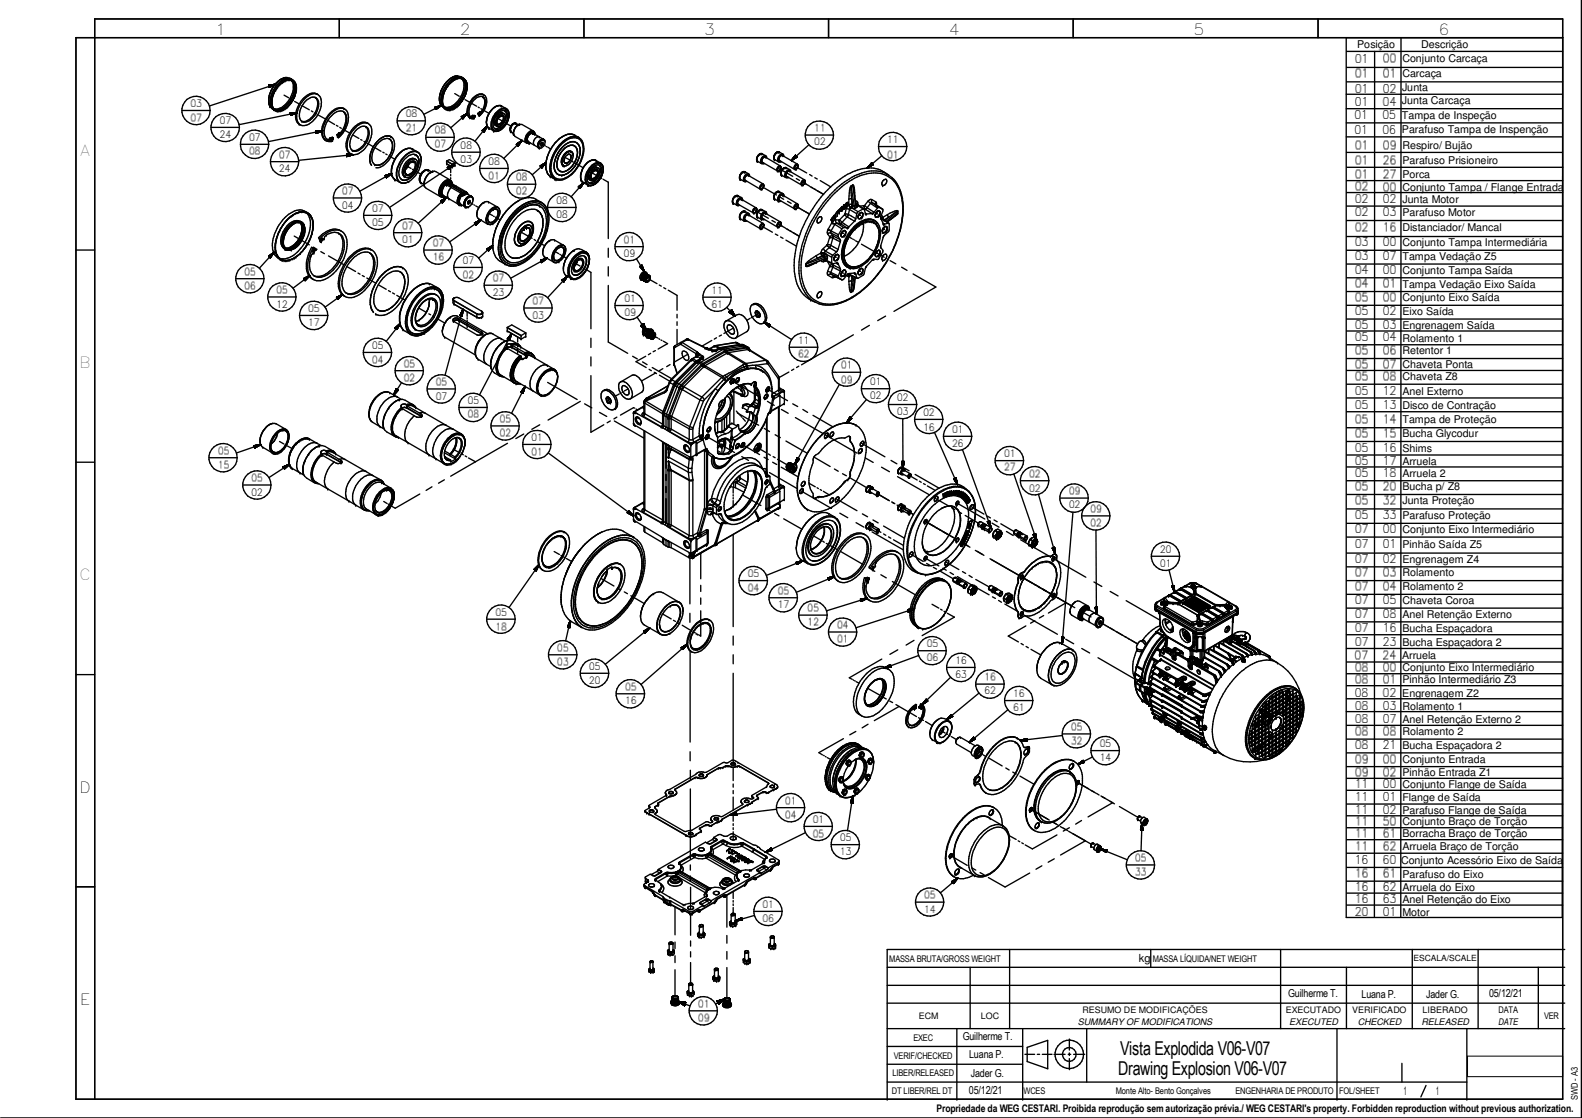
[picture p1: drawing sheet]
<svg xmlns="http://www.w3.org/2000/svg" width="297mm" height="210mm" viewBox="0 0 297 210" stroke-linecap="round" stroke-linejoin="round" font-family="sans-serif">
<defs><g id="words">
<g font-size="3.6">
<text x="210" y="201.8">Drawing Explosion V06-V07</text>
<text x="210.4" y="198.2">Vista Explodida V06-V07</text>
</g>
<g font-size="2.9">
<text x="40.4" y="6.6">1</text>
<text x="86.3" y="6.6">2</text>
<text x="132.2" y="6.6">3</text>
<text x="178.2" y="6.6">4</text>
<text x="224.1" y="6.6">5</text>
<text x="270.1" y="6.6">6</text>
<text x="15.1" y="29.3">A</text>
<text x="14.8" y="69.1">B</text>
<text x="14.8" y="109">C</text>
<text x="15" y="148.8">D</text>
<text x="15.1" y="188.7">E</text>
</g>
<g font-size="2.3">
<text x="254.3" y="11.9">01</text>
<text x="259.6" y="11.8">00</text>
<text x="254.3" y="14.6">01</text>
<text x="254.3" y="17.5">01</text>
<text x="259.7" y="14.5">01</text>
<text x="259.7" y="17.4">02</text>
<text x="254.3" y="22.4">01</text>
<text x="254.3" y="19.9">01</text>
<text x="259.6" y="22.3">05</text>
<text x="259.6" y="19.8">04</text>
<text x="254.3" y="25.2">01</text>
<text x="254.3" y="28.2">01</text>
<text x="259.6" y="25.1">06</text>
<text x="259.7" y="28.1">09</text>
<text x="254.3" y="30.9">01</text>
<text x="254.3" y="33.6">01</text>
<text x="254.3" y="35.8">02</text>
<text x="259.6" y="36">00</text>
<text x="259.7" y="30.8">26</text>
<text x="259.7" y="33.5">27</text>
<text x="254.3" y="38.2">02</text>
<text x="254.3" y="40.6">02</text>
<text x="259.7" y="38.1">02</text>
<text x="259.7" y="40.6">03</text>
<text x="254.3" y="43.5">02</text>
<text x="254.3" y="46.3">03</text>
<text x="259.7" y="43.4">16</text>
<text x="259.7" y="46.2">00</text>
<text x="254.3" y="48.9">03</text>
<text x="254.3" y="51.5">04</text>
<text x="259.7" y="48.8">07</text>
<text x="259.7" y="51.4">00</text>
<text x="259.7" y="54">01</text>
<text x="254.3" y="54.1">04</text>
<text x="254.3" y="56.6">05</text>
<text x="254.3" y="59.2">05</text>
<text x="259.7" y="56.6">00</text>
<text x="259.7" y="59.1">02</text>
<text x="254.3" y="61.8">05</text>
<text x="254.3" y="64.1">05</text>
<text x="259.7" y="61.7">03</text>
<text x="259.7" y="64">04</text>
<text x="254.3" y="66.6">05</text>
<text x="254.3" y="69.2">05</text>
<text x="254.3" y="71.5">05</text>
<text x="259.7" y="66.5">06</text>
<text x="259.7" y="69.1">07</text>
<text x="259.7" y="71.4">08</text>
<text x="254.3" y="74.2">05</text>
<text x="254.3" y="76.8">05</text>
<text x="259.7" y="74.1">12</text>
<text x="259.7" y="76.7">13</text>
<text x="254.3" y="79.6">05</text>
<text x="254.3" y="82.2">05</text>
<text x="259.7" y="79.5">14</text>
<text x="259.7" y="82.1">15</text>
<text x="254.3" y="84.9">05</text>
<text x="254.3" y="87.3">05</text>
<text x="254.3" y="89.6">05</text>
<text x="259.7" y="84.8">16</text>
<text x="259.7" y="87.2">17</text>
<text x="259.7" y="89.5">18</text>
<text x="254.3" y="92.2">05</text>
<text x="254.3" y="94.8">05</text>
<text x="259.7" y="92.1">20</text>
<text x="259.7" y="94.7">32</text>
<text x="254.3" y="97.5">05</text>
<text x="254.3" y="100.1">07</text>
<text x="259.7" y="97.4">33</text>
<text x="259.7" y="100">00</text>
<text x="254.3" y="102.9">07</text>
<text x="254.3" y="105.7">07</text>
<text x="259.7" y="102.8">01</text>
<text x="259.7" y="105.6">02</text>
<text x="254.3" y="108.3">07</text>
<text x="254.3" y="110.9">07</text>
<text x="254.3" y="113.5">07</text>
<text x="259.7" y="108.2">03</text>
<text x="259.7" y="110.8">04</text>
<text x="259.7" y="113.4">05</text>
<text x="254.3" y="116.1">07</text>
<text x="254.3" y="118.7">07</text>
<text x="259.7" y="116">08</text>
<text x="259.7" y="118.6">16</text>
<text x="254.3" y="123.8">07</text>
<text x="254.3" y="121.4">07</text>
<text x="259.6" y="123.7">24</text>
<text x="259.7" y="121.3">23</text>
<text x="254.3" y="130.9">08</text>
<text x="254.3" y="126.2">08</text>
<text x="254.3" y="128.4">08</text>
<text x="259.6" y="130.8">02</text>
<text x="259.7" y="126.1">00</text>
<text x="259.7" y="128.3">01</text>
<text x="254.3" y="133.3">08</text>
<text x="254.3" y="135.8">08</text>
<text x="259.7" y="133.3">03</text>
<text x="259.7" y="135.7">07</text>
<text x="254.3" y="138.1">08</text>
<text x="254.3" y="140.7">08</text>
<text x="254.3" y="143.4">09</text>
<text x="259.7" y="138">08</text>
<text x="259.7" y="140.6">21</text>
<text x="259.7" y="143.3">00</text>
<text x="254.3" y="145.8">09</text>
<text x="254.3" y="148">11</text>
<text x="259.7" y="145.7">02</text>
<text x="259.7" y="148">00</text>
<text x="254.3" y="150.5">11</text>
<text x="254.3" y="152.8">11</text>
<text x="254.3" y="155.1">11</text>
<text x="259.7" y="150.4">01</text>
<text x="259.7" y="152.7">02</text>
<text x="259.7" y="155">50</text>
<text x="254.3" y="157.3">11</text>
<text x="254.3" y="159.7">11</text>
<text x="259.7" y="157.2">61</text>
<text x="259.7" y="159.6">62</text>
<text x="254.3" y="162.3">16</text>
<text x="254.3" y="164.8">16</text>
<text x="254.3" y="167.3">16</text>
<text x="259.5" y="162.3">60</text>
<text x="259.6" y="164.8">61</text>
<text x="259.6" y="167.3">62</text>
<text x="254.3" y="169.6">16</text>
<text x="254.3" y="172">20</text>
<text x="259.6" y="169.6">63</text>
<text x="259.6" y="172">01</text>
</g>
<g font-size="2.2">
<text x="263.6" y="205.6">1</text>
<text x="269.7" y="205.6">1</text>
</g>
<g font-size="2.1">
<text x="213.8" y="180.6">kg</text>
<text x="241.9" y="187.2">Guilherme T.</text>
<text x="255.6" y="187.3">Luana P.</text>
<text x="267.8" y="187.3">Jader G.</text>
<text x="279.6" y="187.2">05/12/21</text>
<text x="180.8" y="195.3">Guilherme T.</text>
<text x="182" y="198.7">Luana P.</text>
<text x="182.3" y="202.1">Jader G.</text>
<text x="181.9" y="205.5">05/12/21</text>
</g>
<g font-size="2">
<text x="254.8" y="9">Posição</text>
<text x="263.3" y="11.7">Conjunto Carcaça</text>
<text x="266.9" y="9.1">Descrição</text>
<text x="263.3" y="17.1">Junta</text>
<text x="263.3" y="14.5">Carcaça</text>
<text x="263.2" y="19.6">Junta Carcaça</text>
<text x="263.2" y="22.3">Tampa de Inspeção</text>
<text x="263.2" y="25">Parafuso Tampa de Inspenção</text>
<text x="263.3" y="28.1">Respiro/ Bujão</text>
<text x="263.3" y="30.8">Parafuso Prisioneiro</text>
<text x="263.3" y="33.5">Porca</text>
<text x="263.3" y="35.8">Conjunto Tampa / Flange Entrada</text>
<text x="263.3" y="38.1">Junta Motor</text>
<text x="263.3" y="40.6">Parafuso Motor</text>
<text x="263.3" y="43.4">Distanciador/ Mancal</text>
<text x="263.3" y="46.2">Conjunto Tampa Intermediária</text>
<text x="263.3" y="48.8">Tampa Vedação Z5</text>
<text x="263.3" y="51.4">Conjunto Tampa Saída</text>
<text x="263.3" y="54.1">Tampa Vedação Eixo Saída</text>
<text x="263.3" y="56.6">Conjunto Eixo Saída</text>
<text x="263.3" y="59.1">Eixo Saída</text>
<text x="263.3" y="61.7">Engrenagem Saída</text>
<text x="263.3" y="64.1">Rolamento 1</text>
<text x="263.3" y="66.5">Retentor 1</text>
<text x="263.3" y="69.1">Chaveta Ponta</text>
<text x="263.3" y="71.4">Chaveta Z8</text>
<text x="263.3" y="74.1">Anel Externo</text>
<text x="263.3" y="76.7">Disco de Contração</text>
<text x="263.3" y="79.5">Tampa de Proteção</text>
<text x="263.3" y="82.1">Bucha Glycodur</text>
<text x="263.3" y="84.8">Shims</text>
<text x="263.3" y="87.2">Arruela</text>
<text x="263.3" y="89.5">Arruela 2</text>
<text x="263.3" y="92.1">Bucha p/ Z8</text>
<text x="263.3" y="94.7">Junta Proteção</text>
<text x="263.3" y="97.4">Parafuso Proteção</text>
<text x="263.3" y="100">Conjunto Eixo Intermediário</text>
<text x="263.3" y="102.8">Pinhão Saída Z5</text>
<text x="263.3" y="105.6">Engrenagem Z4</text>
<text x="263.3" y="108.2">Rolamento</text>
<text x="263.3" y="110.8">Rolamento 2</text>
<text x="263.3" y="113.4">Chaveta Coroa</text>
<text x="263.3" y="116">Anel Retenção Externo</text>
<text x="263.3" y="118.6">Bucha Espaçadora</text>
<text x="263.3" y="123.7">Arruela</text>
<text x="263.3" y="121.3">Bucha Espaçadora 2</text>
<text x="263.3" y="130.8">Engrenagem Z2</text>
<text x="263.3" y="126.1">Conjunto Eixo Intermediário</text>
<text x="263.3" y="128.3">Pinhão Intermediário Z3</text>
<text x="263.3" y="133.3">Rolamento 1</text>
<text x="263.3" y="135.7">Anel Retenção Externo 2</text>
<text x="263.3" y="138">Rolamento 2</text>
<text x="263.3" y="140.6">Bucha Espaçadora 2</text>
<text x="263.3" y="143.3">Conjunto Entrada</text>
<text x="263.3" y="145.7">Pinhão Entrada Z1</text>
<text x="263.3" y="148">Conjunto Flange de Saída</text>
<text x="263.3" y="150.4">Flange de Saída</text>
<text x="263.3" y="152.7">Parafuso Flange de Saída</text>
<text x="263.3" y="155">Conjunto Braço de Torção</text>
<text x="263.3" y="157.2">Borracha Braço de Torção</text>
<text x="263.3" y="159.6">Arruela Braço de Torção</text>
<text x="263.1" y="162.2">Conjunto Acessório Eixo de Saída</text>
<text x="263.3" y="164.8">Parafuso do Eixo</text>
<text x="263.3" y="167.3">Arruela do Eixo</text>
<text x="263.3" y="169.5">Anel Retenção do Eixo</text>
<text x="263.3" y="171.9">Motor</text>
<text x="175.8" y="208.7">Propriedade da WEG CESTARI. Proibida reprodução sem autorização prévia./ WEG CESTARI's property. Forbidden reproduction without previous authorization.</text>
</g>
<g font-size="1.9">
<text x="35.7" y="22.8">07</text>
<text x="35.7" y="20.2">03</text>
<text x="41.2" y="23.3">07</text>
<text x="76.2" y="22.1">08</text>
<text x="41.2" y="25.9">24</text>
<text x="46.7" y="26.5">07</text>
<text x="46.7" y="29.1">08</text>
<text x="52.4" y="29.8">07</text>
<text x="76.2" y="24.7">21</text>
<text x="81.6" y="25.1">08</text>
<text x="81.6" y="27.7">07</text>
<text x="86.4" y="28">08</text>
<text x="152.8" y="24.8">11</text>
<text x="152.8" y="27.3">02</text>
<text x="166.5" y="26.9">11</text>
<text x="166.5" y="29.8">01</text>
<text x="52.4" y="32.4">24</text>
<text x="86.4" y="30.7">03</text>
<text x="91.6" y="31">08</text>
<text x="91.6" y="33.7">01</text>
<text x="96.9" y="34">08</text>
<text x="64.2" y="36.6">07</text>
<text x="64.2" y="39.2">04</text>
<text x="69.8" y="39.8">07</text>
<text x="96.9" y="36.6">02</text>
<text x="104.4" y="38.4">08</text>
<text x="104.4" y="40.9">08</text>
<text x="69.8" y="42.5">05</text>
<text x="75.5" y="43.1">07</text>
<text x="75.5" y="45.7">01</text>
<text x="81.2" y="46.4">07</text>
<text x="117" y="45.7">01</text>
<text x="45.8" y="51.7">05</text>
<text x="81.2" y="49">16</text>
<text x="86.8" y="49.6">07</text>
<text x="86.8" y="52.3">02</text>
<text x="92.5" y="52.9">07</text>
<text x="117" y="48.3">09</text>
<text x="45.8" y="54.4">06</text>
<text x="51.9" y="55.2">05</text>
<text x="51.9" y="57.9">12</text>
<text x="57.8" y="58.6">05</text>
<text x="92.5" y="55.6">23</text>
<text x="99.9" y="57.2">07</text>
<text x="99.9" y="59.9">03</text>
<text x="117.2" y="56.8">01</text>
<text x="117.2" y="59.4">09</text>
<text x="133.6" y="55.2">11</text>
<text x="133.6" y="57.9">61</text>
<text x="57.8" y="61.3">17</text>
<text x="69.8" y="65.6">05</text>
<text x="149.8" y="64.6">11</text>
<text x="69.8" y="68.3">04</text>
<text x="75.8" y="69">05</text>
<text x="75.8" y="71.6">02</text>
<text x="149.8" y="67.1">62</text>
<text x="157.9" y="69.3">01</text>
<text x="81.8" y="72.4">05</text>
<text x="81.8" y="75.1">07</text>
<text x="87.8" y="75.9">05</text>
<text x="157.9" y="72">09</text>
<text x="163.3" y="72.3">01</text>
<text x="163.3" y="75">02</text>
<text x="168.4" y="75.4">02</text>
<text x="168.4" y="77.9">03</text>
<text x="87.8" y="78.4">08</text>
<text x="93.8" y="79.4">05</text>
<text x="93.8" y="82">02</text>
<text x="99.7" y="82.8">01</text>
<text x="173.3" y="78.1">02</text>
<text x="173.3" y="80.9">16</text>
<text x="178.7" y="81.3">01</text>
<text x="178.7" y="83.9">26</text>
<text x="40.9" y="88">15</text>
<text x="40.9" y="85.3">05</text>
<text x="99.7" y="85.6">01</text>
<text x="188.5" y="85.9">01</text>
<text x="188.5" y="88.4">27</text>
<text x="193.2" y="89.7">02</text>
<text x="47.2" y="90.5">05</text>
<text x="47.2" y="93.1">02</text>
<text x="193.2" y="92.4">02</text>
<text x="200.7" y="92.9">09</text>
<text x="200.7" y="95.5">02</text>
<text x="204.7" y="96.3">09</text>
<text x="204.7" y="98.9">02</text>
<text x="217.8" y="103.8">20</text>
<text x="217.8" y="106.5">01</text>
<text x="140.4" y="108.4">05</text>
<text x="140.4" y="111.1">04</text>
<text x="146" y="111.6">05</text>
<text x="93" y="115.7">05</text>
<text x="93" y="118.4">18</text>
<text x="146" y="114.2">17</text>
<text x="151.6" y="114.9">05</text>
<text x="151.6" y="117.5">12</text>
<text x="157.1" y="118.1">04</text>
<text x="104.6" y="122.3">05</text>
<text x="104.6" y="125">03</text>
<text x="110.5" y="125.8">05</text>
<text x="157.1" y="120.7">01</text>
<text x="174" y="121.5">05</text>
<text x="174" y="124.1">06</text>
<text x="179.3" y="124.7">16</text>
<text x="110.5" y="128.4">20</text>
<text x="117.3" y="129.7">05</text>
<text x="179.3" y="127.3">63</text>
<text x="184.8" y="127.8">16</text>
<text x="184.8" y="130.4">62</text>
<text x="190.2" y="130.9">16</text>
<text x="117.3" y="132.2">16</text>
<text x="190.2" y="133.5">61</text>
<text x="201" y="137.2">05</text>
<text x="201" y="139.8">32</text>
<text x="206.5" y="140.3">05</text>
<text x="206.5" y="143">14</text>
<text x="147.4" y="151">01</text>
<text x="147.4" y="153.7">04</text>
<text x="152.6" y="154.6">01</text>
<text x="152.6" y="157.3">05</text>
<text x="157.7" y="158">05</text>
<text x="157.7" y="160.6">13</text>
<text x="213.1" y="161.8">05</text>
<text x="213.1" y="164.4">33</text>
<text x="143.1" y="170.5">01</text>
<text x="143.1" y="173.2">06</text>
<text x="173.5" y="168.7">05</text>
<text x="173.5" y="171.4">14</text>
<text x="131" y="189.2">01</text>
<text x="131" y="191.8">09</text>
</g>
<g font-size="1.7">
<text x="167" y="180.6">MASSA BRUTA/GROSS WEIGHT</text>
<text x="216.4" y="180.6">MASSA LÍQUIDA/NET WEIGHT</text>
<text x="172.5" y="191.3">ECM</text>
<text x="184.1" y="191.3">LOC</text>
<text x="203.2" y="190.1">RESUMO DE MODIFICAÇÕES</text>
<text x="241.4" y="190.1">EXECUTADO</text>
<text x="253.9" y="190.1">VERIFICADO</text>
<text x="267.1" y="190.1">LIBERADO</text>
<text x="281.4" y="190.1">DATA</text>
<text x="289.9" y="191.3">VER</text>
<text x="171.5" y="195.4">EXEC</text>
<text x="202.4" y="192.5">SUMMARY OF MODIFICATIONS</text>
<text x="242.1" y="192.5">EXECUTED</text>
<text x="254.9" y="192.5">CHECKED</text>
<text x="266.9" y="192.5">RELEASED</text>
<text x="281.4" y="192.5">DATE</text>
<text x="167.6" y="202.1">LIBER/RELEASED</text>
<text x="167.8" y="198.8">VERIF/CHECKED</text>
<text x="167.4" y="205.4">DT LIBER/REL DT</text>
<text x="192.2" y="205.4">WCES</text>
<text x="209.5" y="205.4">Monte Alto- Bento Gonçalves</text>
<text x="232" y="205.4">ENGENHARIA DE PRODUTO</text>
<text x="251.4" y="205.4">FOL/SHEET</text>
<text x="296.2" y="206.5" transform="rotate(-90 296.2 206.5)">SWD - A3</text>
</g>
<text font-size="1.6" x="265.4" y="180.5">ESCALA/SCALE</text>
</g></defs>
<g fill="none" stroke="#000" stroke-width=".25">
<path d="M50.5 19l.2 1M50.5 16l1.2-.2-1.1 .6zM50.7 20h.1M50.8 18.9v.7l.4 .8M50.8 19.2l.3 1.1M51.1 18.9h.1M51.1 19.2h.1M51.1 19.5h.1M51.1 19.3l.2 .9 .6 .6M51.1 18.8v.1M51.1 18.6h.1M51.1 19.7h.1"/>
<path d="M51.1 17.5l-.3 1.5M51.1 19.6v.1M51.1 19.9h.1M51.1 18.5v.1M51.2 18.2l-.1 .2M51.3 17.9l-.1 .2M51.3 16.4l-.7 1.5-.1 .9M51.4 17.7l-.1 .1M51.5 17.4l-.1 .1M51.6 16.6l-.4 .6M51.7 15.8l-12.4 4.1M51.8 16.9h.1"/>
<path d="M51.8 16.3l-.2 .3M51.8 16.8v.1M51.9 16.6h.1M52 15.5l-.9 1.1-.6 1.3v1.4l.2 .7M52 16.5l-.1 .1M52 16.4a4.1 4.1 0 0 0-.9 3.1M52.1 16.3h.1M52.2 15.8l-.9 1.3-.5 1.5M52.2 16.3h-.1M52.3 16.1h.1M52.4 16l-.1 .1M52.5 15.9h.1"/>
<path d="M52.7 15.7a4.5 4.5 0 0 0-1.6 4.3 1.44 1.44 0 0 0 2.4 .5M52.7 15.7l-.7 .8M52.7 15.7h.1M52.7 14.9l-.4 .3M52.8 15.2l-.2 .2M52.8 15.6l-.1 .1M53 14.8l-.3 .1M53 15.5h.1M53 15.4v.1M53.2 15.3h.1M53.3 15.3h-.1M53.3 17.9l.9 .5"/>
<path d="M53.5 15.2h.1M53.5 14.9a3.3 3.3 0 0 0-1.5 1.1M53.7 15.1h.1M53.7 14.6l-.7 .2M53.8 15l-.1 .1M53.9 14.6h.1M53.9 15h.1M53.9 14.6a3 3 0 0 0-2.5 1.6M53.9 14.6l.8 .3M54 14.7l-.5 .1M54.1 14.9h.1M54.1 19.9h.1"/>
<path d="M54.2 14.9h.1M54.4 14.9h.1M54.4 19.6h.1M54.4 14.7l.3 .2M54.5 18.5l.1 .1M54.5 14.9h.1M54.5 14.9a2.13 2.13 0 0 1 .6 2.8 4.6 4.6 0 0 1-2.7 2.9h-.6l-.4-.2M54.5 14.9a2.11 2.11 0 0 1 .4 2.7 4 4 0 0 1-3.1 2.9l-.4-.1M54.6 19.3l-.1 .2M54.7 14.9h.1M54.7 15h.1M54.7 19.1h.1"/>
<path d="M54.7 14.9l.3 .1M54.7 14.9l-.8-.2-1 .5M54.7 19.1l-.1 .2M54.8 15h.1M54.8 15a1.93 1.93 0 0 1 .7 2.3l-.5 1.5M54.9 15.1h.1M54.9 18.9h.1M54.9 18.9l-1 1.3M54.9 18.9v.1M54.9 18.8l.2 .1M55 15a2.06 2.06 0 0 1 .5 2.7l-.3 .7-.6 .9-1.1 1.2M55 15a1.98 1.98 0 0 0-2.3 .7"/>
<path d="M55 15.1a2.04 2.04 0 0 0-2.3 .6M55 15.1l.1 .1M55.1 15.2h.1M55.1 18.6h.1M55.1 15.2l.1 .2a3.1 3.1 0 0 1-.3 2.9 3.8 3.8 0 0 1-2.7 2.4l-.6-.1M55.1 18.6l-.1 .1M55.2 15.3h.1M55.2 18.3h.1M55.2 18.3v.1M55.3 15.5h.1M55.3 18h.1M55.3 18v.1"/>
<path d="M55.3 19l.9 .5M55.4 15.5h.1M55.4 15.6h.1M55.4 17.7h.1M55.4 15.6l.1 .1M55.4 17.7v.1M55.5 15.8h.1M55.5 17.4h.1M55.5 17.4v.1M55.5 15.8v.1M55.6 16.3h.1M55.6 16h.1"/>
<path d="M55.6 17.1h.1M55.6 16.8h.1M55.6 16v.1M55.6 16.3v.1M55.6 16.8v.1M55.6 17.1l-.1 .1M55.6 16.6h.1M56.7 19.9l1.4 .7M57 18.8a2.44 2.44 0 0 1 2.6-1.1 1.83 1.83 0 0 1 .7 2 4.6 4.6 0 0 1-3.2 3.9 1.54 1.54 0 0 1-1.4-2 5.7 5.7 0 0 1 1.3-2.8zM57.2 19.1l.4-.3a1.35 1.35 0 0 1 2-.2 2.32 2.32 0 0 1 0 2.2 3.3 3.3 0 0 1-2.2 2.1 .96 .96 0 0 1-1.2-1 3.9 3.9 0 0 1 1-2.8zM59.2 18.3h.1M59.3 18.3a2.33 2.33 0 0 1-.2 2.9"/>
<path d="M59.7 17.7a1.86 1.86 0 0 0-2.4 .5 4.8 4.8 0 0 0-1.7 4.3l.1 .4 .5 .4M63.7 3.6v3.5M82.5 18.8a1.83 1.83 0 0 0 1 1.5M82.6 17.9l-.1 1 .3 .7M82.6 17.9l-.1 .6M82.8 19.6h.1M82.8 19.7h.1M82.8 18.9a1.76 1.76 0 0 0 .7 1.4M82.8 18.6v.3M82.8 19.1l.1 .2M82.8 19.8l-3.2 1.7M82.9 19.4l.2 .6"/>
<path d="M83.1 18.5h.1M83.1 18.8h.1M83.1 19h.1M83.1 19.3h.1M83.1 19.3l.3 .9M83.1 19.6h.1M83.1 19.5v.1M83.1 18.4v.1M83.1 17.2l-.2 .9M83.1 18.1v.2M83.2 19.8h.1M83.2 19.7v.1"/>
<path d="M83.2 17.8v.2M83.3 20h.1M83.3 19.9v.1M83.3 17.5v.2M83.3 16.8l-.4 1.2-.1 .7M83.3 16.1l-.5 .9-.2 .9M83.4 17.2l-.3 1v1.1M83.4 17.2v.2M83.6 16.9l-.2 .3M83.6 16.3l-.3 .6M83.7 16.6l-.2 .5M83.8 16.5h.1"/>
<path d="M83.8 16l-.2 .3M83.9 16.3l-.1 .2M84 16.2h.1M84.1 16.1l-.1 .1M84.1 16.1l-.4 .6M84.2 15.9h.1M84.2 15.5l-.7 1M84.3 14.9l-1.2 1.4-.5 1.6M84.3 15.8l-.2 .3M84.3 14.9l-.8 1M84.4 15.7h.1M84.6 15.5h.1"/>
<path d="M84.6 15.1l-.6 .6M84.9 15.2h.1M84.9 14.9l-.7 .6M85 15.2h-.1M85 14.5l-.7 .4M85 14.4l-.6 .5M85.1 15.1h.1M85.1 14.7l-.4 .4M85.2 15l-1 .9M85.2 15l-.1 .1M85.3 14.9h.1M85.4 14.9h.1"/>
<path d="M85.4 14.9l-.2 .1M85.4 17.6l.8 .5M85.5 14.3l-.5 .1M85.6 14.8h.1M85.6 14.7v.1M85.7 14.3h-.2M85.8 14.7h.1M85.8 14.3h.1M85.8 14.6h.1M85.8 14.6l-.4 .3M85.9 14.3h.1M85.9 14.3l.9 .3"/>
<path d="M85.9 14.3l-.9 .2M86 19.9l-.3 .2M86 14.6h.1M86 19.8h.1M86.1 14.4l-1 .4M86.2 14.6h.1M86.2 19.6h.1M86.2 14.6h.3M86.3 14.6h-.5M86.4 14.4l.2 .1M86.4 19.4l-.5 .5M86.4 14.6h.1"/>
<path d="M86.4 19.3h.1M86.4 19.3v.1M86.5 14.6h.2M86.5 18.2l.2 .1M86.6 14.6a2.25 2.25 0 0 1 .4 3 4.4 4.4 0 0 1-2.7 2.7h-.4l-.5-.2a2.57 2.57 0 0 0 2.8-1.5 3.8 3.8 0 0 0 .7-3.4l-.3-.5M86.6 14.7h.1M86.7 14.6h.1M86.7 14.5l.1 .1M86.7 14.6h.2M86.7 19l-.1 .2M86.8 14.6a1.6 1.6 0 0 0-1.5 0M86.8 18.9l-.4 .5"/>
<path d="M86.8 14.6h.1M86.8 18.8h.1M86.8 14.6l.2 .1M86.8 14.6l.3 .1M86.8 18.8v.1M86.9 14.8h.1M86.9 14.8a1.78 1.78 0 0 1 .7 2 5 5 0 0 1-2.6 3.6 1.44 1.44 0 0 1-1.5-.3 1.44 1.44 0 0 1-.4-1.5 4.5 4.5 0 0 1 3.1-4l.6 .1 .3 .2M86.9 18.5h.2M87 14.7h.1M87 18.5l-.1 .2M87.1 14.7h.1M87.1 14.9l.2 .3a4 4 0 0 1-.9 3.8 2.7 2.7 0 0 1-2.7 1.3"/>
<path d="M87.1 14.7l.4 .5M87.2 14.8h.1M87.2 14.9h.1M87.2 18.2l-.4 .7M87.3 18.1l-.2 .3M87.3 14.9h.1M87.3 17.9v.2M87.3 18.7l.9 .5M87.4 15h.1M87.4 17.8l-.1 .3M87.5 15.2h.1M87.5 15.1h.1"/>
<path d="M87.5 15.2l.1 .2M87.5 17.6l-.1 .2M87.5 17.4l-.1 .4M87.5 15.3h.1M87.5 15.3l.2 .7M87.5 17.3v.2M87.6 15.5h.1M87.6 15.5v.1M87.6 17v.2M87.7 15.7h.1M87.7 15.7v.1M87.7 16.7v.2"/>
<path d="M87.7 16.2h.1M87.7 16h.1M87.7 16.5h.1M87.7 16l-.2 1.4M88.5 19.4l1 .5M90.6 18.2h.1M90.6 18.2a1.8 1.8 0 0 1 .2 2.5l-.2 .2M90.6 18.2a2.01 2.01 0 0 0-2.2 1.4 2.1 2.1 0 0 0 0 2.4M90.6 18.2a2.23 2.23 0 0 1-.1 2.6M90.7 17.7a1.56 1.56 0 0 1 .5 2.2l-.3 .8-.9 1.1M90.7 17.7a2.4 2.4 0 0 0-2.3 1.5 2.49 2.49 0 0 0-.2 2.9M90.7 17.7a2.3 2.3 0 0 0-2.4 1.4 3.3 3.3 0 0 0-.5 2.4l.4 .6"/>
<path d="M90.7 17.7h.1M90.7 17.7l.1 .1M93.8 19.8l-.6 .1-.6 .4M94 19.8l.1 .1M94 19.8l-.6 .1-.6 .3-1 1.1M94.1 19.9h.1M94.1 19.9l1 .5M109.6 3.6v3.5M155.6 3.6v3.5M201.5 3.6v3.5M247.5 3.6v3.5M252.8 17.7h40.5"/>
<path d="M252.8 7.1v165.2h40.5l.1-165.2h-279.1v199.3h279.1v-202.8h-275.6v202.8M252.9 9.7h40.5M252.9 12.7h40.5M252.9 15.4h40.5M258.1 9.7v162.6M263.1 7.1l-.1 165.2M296.9 0v209.9h-296.8M34.2 20.7h5.3M39.6 23.9h5.4M45.1 27.1h5.4M50.8 20l.6 .6M50.8 30.4h5.3"/>
<path d="M51.2 20.4l.2 .2M51.2 20.1h.1M51.3 20.2v.1M51.3 20.3h.1M51.3 20.5l.1 .1M51.4 20.6h.1M51.4 20.4h.1M51.4 20.6l.3 .1M51.5 20.4h.1M51.6 20.5h.1M51.6 20.6h.1M51.8 20.7h.1"/>
<path d="M51.9 20.7l.5 .1M51.9 20.8h.1M52.1 20.8h.1M52.3 20.8h.1M52.5 20.8h.1M52.5 20.8h-.1M52.7 20.8h.1M52.7 20.7h.1M53 20.7h.1M53 20.7h-.1M53.2 20.6h.1M53.2 20.6h-.1"/>
<path d="M53.5 20.4h.1M53.5 20.4l-.1 .1M53.7 20.3h.1M53.7 20.3h-.1M53.8 20.2l-1.4 .6M53.8 20.2h.1M53.9 20.1h.1M54.5 21.2h1.3l-1.2 .4zM55.8 39.9h.1M55.8 21.2l-10.9 2.2M55.9 39.9l-.3 .1M56.1 39.8h.1"/>
<path d="M56.2 23.3h.1M56.2 23.3l.2 .2M56.5 39.8h.9M56.5 39.8h-.2M56.5 39.8l-.6 .1M56.6 39.8h.1M56.7 22.8h.1M56.9 39.7h.1M56.9 39.7l.1 .1M57.1 39.8h.1M57.4 39.8h.1M57.4 39.8l.5 .2"/>
<path d="M57.5 39.9a3.5 3.5 0 0 1 .5 3.8 7.5 7.5 0 0 1-3.4 4.5l-.5 .2a2.03 2.03 0 0 1-1.5 .1M57.6 39.9h.1M57.7 39.9h.1M57.8 40a2.33 2.33 0 0 0-2.7-.3 7.6 7.6 0 0 0-3.9 7.1 2.31 2.31 0 0 0 1.5 1.9M58.5 20.8l.3 .2M59.1 21.2a2.57 2.57 0 0 1-2.4 1.6M59.1 21.2l.3 .2M59.3 24.6h1.3l-1.2 .4zM59.8 21.6l1.3 .8M60.6 24.6l-10.2 2M61.4 26.2l.3 .1M61.4 26.2h.1"/>
<path d="M61.5 26.2h.1M61.5 26.2l.2 .1M61.5 22.6l1.3 .8M61.6 26.2h.1M61.7 26.2h.1M61.7 26.3h.1M61.8 26.3h.1M61.8 26.1h.1M61.8 26.1l-.1 .1M61.9 26h.1M61.9 26l-.1 .1M61.9 26h.2"/>
<path d="M62 26.2h.1M62 26.2h-.1M62 25.9h.1M62 25.9l.1 .1M62.1 26h.1M62.1 26v.1M62.2 26.2h.1M62.2 26.3h.1M62.3 26.1h.1M62.3 26.3h.1M62.4 26.1h.1M62.4 26.2h.1"/>
<path d="M62.4 25.8h.1M62.4 25.8l.2 .1M62.4 25.8l-.4 .1M62.6 25.9h.1M62.6 25.9l-.2 .6-.2 .1-1-.2M62.6 25.9l-.5 .1M62.6 37.2h5.3M63.2 23.5l.3 .2M63.3 25.3h.1M63.3 25.3l.1 .5 .1 .1M63.3 25.3l.2 .1M63.5 25.4h.1"/>
<path d="M63.5 25.4v.5M63.6 25.4h.1M63.6 25.5h.1M63.6 25.3h.1M63.7 25.3h.1M63.7 25.5h.1M63.7 24.9h.1M63.7 24.9l.1 .1M63.7 24.9l-.4 .4M63.8 25.3h.1M63.8 25.4h.1M63.8 25.3v.1"/>
<path d="M63.8 23.9l.3 .2M63.8 25h.1M63.8 25l-.3 .4M63.9 25h.1M64 25h.1M64.1 25h.1M64.1 24.8h.2M64.1 24.8l-.3 .1M64.2 24.9h.1M64.2 24.9l-.1 .1M64.3 24.8h.1M64.4 24.3l1.3 .7"/>
<path d="M64.6 20.4h.1M64.6 20.4a2.34 2.34 0 0 1 .7 2.8 5.5 5.5 0 0 1-1.8 2.7M64.6 20.4a2.55 2.55 0 0 0-2.9 1.1 4.2 4.2 0 0 0-1 4.4l.4 .4M64.6 21a1.52 1.52 0 0 0-2 .4 4.6 4.6 0 0 0-1.7 3.9l.2 .6 .3 .3M64.6 21a2.42 2.42 0 0 1 .1 3l-.4 .8M64.6 21l.3 .8v1l-.2 .9-.6 1.1M64.7 20.4a2.82 2.82 0 0 0-3.1 1.5 3.9 3.9 0 0 0-.7 4.3l.4 .3M65.1 29h1.2l-1.2 .4zM65.7 28.8h.1M65.7 28.8l.2 .1M66.2 28.2h.1M66.2 25.3a2.33 2.33 0 0 0-.1 2.9l.1 .1"/>
<path d="M66.2 25.3a2.6 2.6 0 0 1 2.4-1.6 1.52 1.52 0 0 1 .6 2 3.2 3.2 0 0 1-2.7 2.7l-.3-.1M66.2 25.3l1.2 .7M66.3 29l-10.2 1.1M67.6 35.9a2.66 2.66 0 0 0-4.4-.4 2.66 2.66 0 0 0 1.1 4.2 2.66 2.66 0 0 0 3.6-2.5M67.6 35.9l.3 1.3M67.7 26.2l.3 .1M68.3 26.5l.3 .2M68.7 23.8h.1M68.7 23.8a2.89 2.89 0 0 1-.4 3.4 2.42 2.42 0 0 1-2.1 1M69 26.9l1.1 .7M69.1 23.2a2.06 2.06 0 0 0-2 .4 4.6 4.6 0 0 0-1.8 4.7 1.44 1.44 0 0 0 2.4 .3 5 5 0 0 0 2-4.7 1.63 1.63 0 0 0-2.7-.4 5 5 0 0 0-1.9 4.4l.1 .5 .5 .4M69.4 30l.2 .9"/>
<path d="M69.5 29.4l-.1 .8 .2 .7M69.6 30.9l.2 .1M70.1 27.6l-.5 1.2-.2 .9M70.4 30.9h.1M70.4 30.9l.2 .1M70.4 27.7l1.1 .7M70.6 31h.2M70.6 31h.3M71.1 31h-.2M71.2 26.2l-1 1.1-.4 .9-.3 .9M71.4 30.9l-.5 .1M71.5 26l-.3 .2"/>
<path d="M71.9 28.6l.2 .1M71.9 25.7l-.7 .5M72.2 25.6l.6-.1 .6 .2M72.2 25.6l-.2 .1M72.2 25.6l-.7 .4M72.3 33l1.2-.4-.9 .8zM72.4 25.6l.6-.1 .4 .2M72.4 28.9l.3 .1M72.6 30.1l-.4 .4-.8 .4M72.8 29.8l-1 1-.5 .1M72.8 29.8l-.2 .3M73 29.3l1.1 .6"/>
<path d="M73.1 26.1l.3 .2M73.1 26.1a2.15 2.15 0 0 0-2.4 1.1 3.2 3.2 0 0 0-.6 3.5l.3 .2M73.2 29.1l-.3 .5M73.4 26.3a2.17 2.17 0 0 1 0 2.5M73.4 26.3l.3 1M73.4 25.7h.1M73.4 25.7a2.19 2.19 0 0 1 .5 2.7 5.1 5.1 0 0 1-2.4 3l-.9 .1M73.5 32.6l.2 .6 .5 .5M73.5 32.6l-5.9 3.3M73.7 27.5l-.1 .5a3.5 3.5 0 0 1-.8 1.8M74.1 33.7h.1M74.2 33.7h.1"/>
<path d="M74.2 33.7l.9 .5M74.5 22.7h5.4M74.8 29a5.3 5.3 0 0 0-1.3 3.4M75.3 33.7a1 1 0 0 0 1.3 0M75.9 33.1h.1M75.9 28.1l-1.1 .9M75.9 33.1l.3 .2M76.1 32.3h.1M76.1 32.5h.1M76.1 31.9v.5M76.2 32.5h.1M76.2 32.5v.1"/>
<path d="M76.2 32.6h.1M76.2 32.7h.1M76.3 32.7h.1M76.4 31.2l.8 .4M76.5 34.2l-.6 .2-.8-.2M76.6 31.3l-.5 .6M76.6 27.9l-.7 .2M76.7 30.6a.8 .8 0 0 1 1.4 0 1.99 1.99 0 0 1-1.6 2.4 .98 .98 0 0 1-.3-1.4zM76.7 34.1h.1M76.7 30.3a.96 .96 0 0 1 1.3-.4 .96 .96 0 0 1 .4 1.3 2.33 2.33 0 0 1-2.1 2.1 1.24 1.24 0 0 1-.4-1.8l.5-.9zM76.8 30.6h.1M76.8 30.6l-.2 .7"/>
<path d="M76.9 30.6h.1M76.9 30.6l-.5 .5-.3 .8M76.9 30.6l-.3 .7M77 30.5h.1M77 30.5h-.1M77 27.9h.3M77.2 30.4h.1M77.2 30.4h-.2M77.3 27.9h-.2a2.38 2.38 0 0 0-2.1 .9l-.5 .5-.5 .8-.5 1.6a2.51 2.51 0 0 0 .5 1.9M77.3 27.9l1.1 .6M77.3 30.3h.1M77.4 30.3h.1"/>
<path d="M77.4 31.8l.2 .1M77.5 30.3h.1M77.6 28h.1M77.6 30.3h.1M77.7 30.4h.1M77.7 30.4a1.28 1.28 0 0 1-.1 1.6 1.35 1.35 0 0 1-1.2 .8M77.8 32l.2 .1M77.9 29h.1M78.1 29.9a1.26 1.26 0 0 0-1.9 .6l-.4 .6a1.66 1.66 0 0 0 .1 2M78.1 29l.4 .6M78.1 29.1a2.18 2.18 0 0 0-2.4 1.1l-.1 .2a2.94 2.94 0 0 0-.4 3.1l.6 .4M78.1 32.1l-1.1 1.3"/>
<path d="M78.2 29.2l.4 .6M78.2 32.3l.8 .4M78.6 29.8l.1 .4M78.6 30.8l-.3 1.1M78.7 30.1v.4M78.7 30.4a3.8 3.8 0 0 1-2.8 3.5M78.8 28.9a1.47 1.47 0 0 0-2.1-.1 4.7 4.7 0 0 0-2 4.9 1.32 1.32 0 0 0 2 .4M78.8 34.1l.2 .1M78.9 29.1a1.37 1.37 0 0 0-2.3-.3 4.3 4.3 0 0 0-1.9 5l.4 .4M78.9 29l.2 .8M78.9 33.4v.6l.1 .3M78.9 33.4l-.1 .3"/>
<path d="M78.9 34.2h.1M78.9 33.1v.3M79 34.2h.1M79 32.7l-.2 .5M79 34.3h.1M79 29.5a4.9 4.9 0 0 1-2 4.4l-.4 .3M79.1 30.1h.1M79.1 34.3h.1M79.1 34.4l.5 .2 .1 .3M79.1 32.8l-.2 .3M79.3 32.4l-.2 .4M79.3 32.3l-.3 .4"/>
<path d="M79.4 32.2a1.8 1.8 0 0 0-.6 1.9M79.5 32.3l-.2 .1M79.7 34.8h.1M79.8 33.8a1.66 1.66 0 0 0 .2 1.5l2.8 1.7M79.8 33.8l-.2 .6M79.9 32l-.6 .4M79.9 32l-.4 .3M80 25.8h5.3M80 31.9a1.92 1.92 0 0 0-1.2 2.2M80 31.9h.4M80.1 31.9l-.3 .1-.3 .2M80.2 31.9h-.3"/>
<path d="M80.2 32.9l-.4 .9M80.3 31.9h.1M80.3 31.9l-.4 .1M80.3 31.9l.2 .1M80.4 31.9h.1M80.5 32h.1M80.5 32l.5 .3M80.8 32.4l-.5 .5M80.9 32.3h.1M80.9 32.3l-.7 .7-.4 .8M81.2 32.2h.1M81.2 32.2l-.3 .1"/>
<path d="M81.2 32.2h.6l2.8 1.6M81.6 20.2l1.2-.4-1 .7zM82.7 36.2l.1 .2M82.7 35.6a.83 .83 0 0 0 .7 1.2M82.7 35.6v.6M82.8 35.4l-.1 .9 .2 .4h.4M82.8 35.3l-.1 .3M82.8 35.4l-.1 .2M82.8 37.8l1-.7-.7 1zM82.8 35.8l.1 .6M82.8 36v.3M82.8 36.3l.1 .1"/>
<path d="M82.8 36.3l.2 .3M82.8 35.6v.2M82.9 36.4h.1M82.9 36.4l.1 .1M83 36.5h.1M83 36.5l1.3 .8M83 35.2l-.2 .6M83 35.3l-.2 .3M83.1 36.7h.1M83.1 35.1l-.3 .7v.5M83.2 36.7h.1M83.2 34.6l-.4 .5"/>
<path d="M83.3 36.7l.1 .1M83.3 20.2l.1 .1M83.4 37h.1M83.4 20.1l.1 .1M83.4 20.2h.1M83.4 20.3h.1M83.4 37h-.1M83.5 20.2h.1M83.5 34.5a1.59 1.59 0 0 0-.6 2l.2 .1M83.5 20.3l.2 .1M83.5 20.2l.3 .3M83.5 37h.1"/>
<path d="M83.5 20.3h.1M83.6 36.9h.1M83.6 36.9l-.2 .1M83.7 20.3h.1M83.7 20.4h.1M83.8 34.5h.1M83.8 34.6h.1M83.8 34.7h.1M83.8 20.4h.1M83.8 34.6a1.97 1.97 0 0 0-.7 2l.2 .1M83.8 20.5l.4 .1M83.8 20.5h.1"/>
<path d="M83.8 37.1l-5.3 4.8M83.9 30.3h.1M83.9 34.4h.1M83.9 34.7h.1M83.9 30.3l1 .6M83.9 30.3v.5l1 .6M83.9 34.7l.8 .5M83.9 34.7h.5M83.9 30.8h.1M83.9 30.8l1 .6M83.9 20.5l.1 .1M84 34.3h.1"/>
<path d="M84 34.3h.2M84 20.6h.1M84 34.3l-.1 .1M84 31.5l1.2-.6-1 .9zM84.1 34.3h.1M84.2 34.4h.1M84.2 20.6h.1M84.2 34.2l-.8 .5-.3 .5M84.2 34.3h.1M84.2 34l-.6 .2a1.85 1.85 0 0 0-.8 1.2M84.3 34.4h.1M84.3 37.3h.1"/>
<path d="M84.3 34.2l1.4 .8M84.3 34.2h.1M84.3 37.3l1.8 1.1M84.3 34.2h-.4l-.6 .5M84.4 34.2h.1M84.4 34.7h.1M84.4 34.4h.1M84.4 20.6h.1M84.4 34.7l2.8 1.6M84.4 34.2a1.36 1.36 0 0 0-1.4 .9M84.4 34.4l.9 .5M84.4 34.4v.3"/>
<path d="M84.4 34.7l-.3-.1-.3 .1M84.5 34.1l.2 .2M84.5 34.1l-.3-.1-.4 .2M84.5 34.2l.1 .1M84.6 20.6h.1M84.6 34.3h.1M84.6 31.2v1.2M84.6 32.8v.2M84.6 33.4v.2M84.6 34v1.1M84.6 34.3a.82 .82 0 0 0-1.3 .2M84.7 34.4h.1"/>
<path d="M84.7 34.5h.1M84.7 35.2l1.9 1.1M84.7 35.2a1.56 1.56 0 0 0-.4 2.1M84.8 20.5l-.6 .1M84.8 20.5h.1M84.8 28.6h5.4M84.9 20.5h.1M84.9 34.3l-.2-.3a1.3 1.3 0 0 0-1.8 .6 2.38 2.38 0 0 0-.3 2.2l.8 .2M84.9 34.3h.1M84.9 30.8h.1M84.9 31.4h.1M84.9 34.5h.1"/>
<path d="M84.9 34.3l.1 .2M84.9 30.9v.5M84.9 34.5a.74 .74 0 0 0-.4-.7 .74 .74 0 0 0-.8 .2 2.16 2.16 0 0 0-1.1 2.7l.4 .3M85 34.5h.1M85 20.4h.1M85.1 20.4h.1M85.2 30.9l-12.1 8M85.3 20.4l-.5 .1M85.3 34.9l1.8 1.1M85.3 34.9l.4 .1M85.3 20.3h.1M85.3 20.3v.1"/>
<path d="M85.4 30.6h.1M85.4 31.1h.1M85.4 30.6l-.5 .2M85.4 30.6v.5M85.4 31.1l-.5 .3M85.4 30.6l-1-.6-.5 .2 1 .6M85.6 20.2h.1M85.6 20.2h-.1M85.7 35l1.8 1M85.7 20.1l-.4 .3M85.8 20h.1M85.8 20l-.1 .1"/>
<path d="M85.9 38.1l.3 .3M85.9 37.5v.6M86 37.4l-.1 .7 .2 .3M86 37.9l.1 .3M86 37.1l-.1 1M86 38.1l.1 .3 .3 .1M86 37.4v.6M86 37.1l-.1 .4M86.1 37.8l.2 .5M86.1 38.2h.1M86.1 38.4h.1M86.1 38.4l.6 .1"/>
<path d="M86.1 37l-.1 .4M86.1 37.3l-.1 .5 .2 .4M86.1 38.3l.5 .2M86.2 37.5v.5M86.2 38l.1 .1M86.3 38.3l.1 .1M86.3 38.1l.1 .1M86.3 38.2l.1 .1M86.4 38.5h.1M86.4 38.2h.1M86.4 38.4h.1M86.4 37.2l-.2 .6"/>
<path d="M86.4 38.4h.3M86.4 38.3h.1M86.4 36.4l-.2 .3M86.5 38.4h.1M86.5 36.4l-.5 .7M86.5 38.4l.8 .4M86.6 36.3h.1M86.6 38.4h.1M86.6 38.5h.1M86.6 36.3l-.6 .8M86.6 36.3l-.1 .1M86.7 36.4h.1"/>
<path d="M86.7 36.3h.1M86.7 38.5h.1M86.7 36.4l-.7 1M86.7 36.7a1.33 1.33 0 0 0-.4 1.4M86.7 21.9l1-.6-.8 1zM86.7 36.5h.1M86.7 36.5a1.74 1.74 0 0 0-.5 1.6l.2 .2M86.7 36.4l-.3 .3M86.7 36.4a1.6 1.6 0 0 0-.5 1.9l.1 .1M86.7 36.4l-.6 .9 .2-.4-.3 .7M86.7 36.5l-.2 .1M86.7 36.6h.1"/>
<path d="M86.8 36.6h.1M86.8 36.6l-.5 .8M86.8 36.6l-.3 .4M86.9 36.6h.1M87 36.6h.1M87 36.5h.1M87.1 38.5h.1M87.1 36h.1M87.1 36l.5 .1M87.2 36.5h.1M87.2 36h.1M87.2 36.3h.1"/>
<path d="M87.2 36h.2l.3 .2M87.2 36.3l.1 .1M87.2 36.1h.1M87.2 36.2h.1M87.2 36.1v.2M87.2 37.8l-.1 .3M87.2 36.1l.6 .1M87.2 36.1l.5 .1 .1 .3M87.2 36.2h.3l.3 .2zM87.2 36.2l.4 .1M87.2 36.4h.1M87.2 38.6h.1"/>
<path d="M87.2 38.6l.2 .2M87.2 36.3h.3M87.3 36.3h.1M87.3 36.4h.1M87.3 36.3l.3 .1 .9 .4M87.3 38.2v.5l.2 .2M87.3 38.8h.1M87.3 38.8l.6 .1M87.4 38.9h.1M87.4 37.4l-.2 .3M87.5 36.3h.1M87.5 36.1l.3 .3"/>
<path d="M87.5 38.9h.1M87.6 36.1h.1M87.7 36.2h.1M87.7 21.3l-3.1 2.7M87.8 36.2l.1 .3M87.8 38.1h.1M87.8 38.1l.1 .1M87.9 38.9h.1M87.9 37.8l-.1 .3M87.9 37.8l.6 .4M87.9 38.2h.1M88 36.9a1.36 1.36 0 0 0-.7 1.9"/>
<path d="M88 37.8l-.2 .1M88 37.7h.1M88 37.7l-.1 .1M88 38.1h.1M88.1 36.9h.1M88.1 36.9l-.6 .6M88.2 22.1h.1M88.2 36.9h.4l.1 .1M88.2 22.1l.1 .1M88.2 36.8l-.2 .1M88.2 37.6h.1M88.2 37.6l-.2 .1"/>
<path d="M88.2 36.8h.1M88.3 37.7v.2l-.3 .2M88.3 36.9l-.8 .6-.3 .7v.3M88.4 21.9h.1M88.4 22h.1M88.4 36.8h.1M88.4 36.9l.2 .1 .2 .3M88.5 22h.1M88.5 36.8h.1M88.5 36.8l-.5 .2a1.51 1.51 0 0 0-.8 1v.7l.3 .2h.4M88.5 36.8l.1 .2M88.5 36.9l-.2-.1-.4 .1-.4 .4"/>
<path d="M88.5 21.9h-.1M88.6 22h.1M88.6 21.8h.1M88.7 37h.1M88.7 21.9h.1M88.7 37a1.43 1.43 0 0 1-.8 1.9M88.7 38.3l.1 .1M88.7 21.7h.1M88.7 21.7l.2 .1M88.7 21.7h.3M88.8 21.8l-.1 .1M88.9 22h.1"/>
<path d="M88.9 22.1h.1M88.9 21.8h.1M88.9 21.8h.3M88.9 21.8l-.2-.1-.1 .1M88.9 21.9h.1M89 21.9h.1M89 22.1h.1M89 22h.1M89 21.7h.1M89 21.7l.2 .1M89 38.5h.1M89.2 21.8h.1"/>
<path d="M89.2 21.8l-.2 .5-.7-.1M89.3 38.7l.6 .3M89.7 21.3h.1M89.7 21.3l.3 .5M89.7 21.3l.2 .1M89.8 20.1l.2 .1M89.9 21.4l.1 .4M89.9 39l-.4 1.2M89.9 21.4h.1M90 21.4h.1M90 21.5h.1M90 21.3h.1"/>
<path d="M90.1 21.3h.1M90.1 21.5h.1M90.1 21h.1M90.1 21l-.4 .3M90.1 31.6h5.3M90.1 21.4h.1M90.2 21.3h.1M90.2 21h.1M90.2 21l-.3 .4M90.3 21.1h.1M90.3 20.4l.2 .1M90.3 21h.1"/>
<path d="M90.4 20.9h.1M90.5 21h.1M90.5 20.9h-.1M90.5 20.8h.1M90.5 20.8l.1 .1M90.5 24.5l1-.8-.6 1.1zM90.6 20.9h.1M90.6 20.9l-.1 .1M90.8 38l-.9 1M90.8 20.7l1 .6M90.8 38h.1M91.4 23.1l.1 .6"/>
<path d="M91.5 23.7l.2 .3M91.5 23.7l-2.3 2.8M91.6 23.9h.1M91.7 24h.1M91.7 37.9h.1M91.7 37.9l1.8 1M91.7 37.9a1.6 1.6 0 0 0-1.6 .8 2 2 0 0 0-.4 2.3l.2 .1M91.8 24h.1M91.8 21.3l-.4 .8v1.1M91.9 24.1h.1M91.9 24.1l.8 .5M92.2 39.7a.75 .75 0 0 1 .7-.5 .75 .75 0 0 1 .7 .5 1.93 1.93 0 0 1-1.6 2.1 1.37 1.37 0 0 1 .2-2.1z"/>
<path d="M92.5 20.5a3.2 3.2 0 0 0-1 3.3l.1 .1M92.6 39.3h.1M92.7 24.6h.1M92.7 24.6l.3 .1 .7-.1M92.7 22.8h.1M92.7 22.7h.1M92.7 22.8l.1 .6 .5 .3M92.9 39.2l-.3 .1M93 39.2a1.06 1.06 0 0 1 .2 1.7l-.2 .4a.72 .72 0 0 1-.8 .4 .72 .72 0 0 1-.6-.6M93.2 21.7h.1M93.2 21.7l-.5 1M93.3 23h.1"/>
<path d="M93.3 22.9h.1M93.3 23.2h.1M93.3 23.1h.1M93.3 22.6h.1M93.3 21.5h.1M93.3 22.4h.1M93.3 21.5v.1M93.3 22.4v.2M93.4 23.2h.1M93.4 23.3h.1M93.5 23.3h.1M93.5 22.2l.7 .4"/>
<path d="M93.5 21.4h.1M93.5 22.1h.1M93.5 21.4l-.1 .1M93.5 22.1l-.1 .3M93.6 21.3h.1M93.6 39a1.39 1.39 0 0 0-1.9 .9l-.2 .5a1.67 1.67 0 0 0-.1 1.4M93.6 22h.1M93.6 22v.1M93.6 21.2a.94 .94 0 0 1 1-.5 .94 .94 0 0 1 .7 .8v.3a2.66 2.66 0 0 1-2 2.5 .92 .92 0 0 1-.7-1.2 2.96 2.96 0 0 1 1-1.9zM93.6 22l-.3 .5M93.7 39.2a2.42 2.42 0 0 1-1.6 3M93.8 21.8h.1"/>
<path d="M93.8 39.8h.1M93.8 21.8l.6-.2a1.18 1.18 0 0 1-.9 1.9l-.2-.3v-.6M93.8 21.8l-.5 .7v.6M93.8 39.7a.93 .93 0 0 0-.7-.9 .93 .93 0 0 0-1 .6l-.6 .8a1.47 1.47 0 0 0 .1 1.9M93.9 21.7h.1M93.9 21.7l-.1 .1M93.9 23.8l-.6 .3h-.5M94 23.8h.1M94 21.7h.1M94 23.7h.1M94.1 21.7h.1M94.2 21.6h.1"/>
<path d="M94.2 21.6l-.1 .1M94.3 21.6h.1M94.3 21.7h.1M94.3 21.7a1.08 1.08 0 0 1-.8 1.6M94.4 21.2h.1M94.4 21.2l.2 .1M94.4 21.2l-.3-.1-.5 .2M94.4 24l-.6 .5M94.4 22.8l.2 .1M94.6 21.3a1.36 1.36 0 0 1-.2 1.9l-.6 .5h-.5M94.6 21.3l-.7 .1a2.03 2.03 0 0 0-.9 2l.3 .3M94.8 20.8h.1"/>
<path d="M94.8 20.8a2 2 0 0 1-.2 2.3l-.5 .6M94.8 23l.2 .1M94.9 23.5l-.3 .4M95 20.4h.1M95 20.4a2.21 2.21 0 0 0-2.2 1.2 2.37 2.37 0 0 0-.3 2.8l.2 .1M95.2 20.5h.1M95.2 23.2l.7 .5M95.2 20.6h.1M95.2 20.6l.2 .1M95.2 34.6h5.4M95.4 20.7h.1M95.4 20.7l.1 .4"/>
<path d="M95.5 21.1a1.04 1.04 0 0 0-1.8-.3 2.71 2.71 0 0 0-1 3.6l.2 .2h.5l.7-.3 .8-.8 .4-.8M95.5 21.1v1l-.2 .6M95.5 21.1a3.4 3.4 0 0 1-.5 2.3M95.8 24.6h.1M95.9 23.7l-.1 .4v.5M96 24.7h.1M96.1 23.4l-.3 .6M96.3 38.4l-1.6 1.6M96.3 38.4l-.7 .6M96.4 24.9h.1M96.4 25h.1M96.4 25.1h.1"/>
<path d="M96.4 25.2h.1M96.4 25.2l.3 .4 2.1 1.2M96.5 23.2l-.4 .2-.2 .5a.61 .61 0 0 0 .1 .8M96.6 24.3l-.2 .9M96.6 23.1h.1M96.6 38.2l-.3 .2M96.6 23.1l-.4 .2-.3 .4M96.7 23.1h.1M96.7 23.1l.2 .1M96.8 23.1h.1M96.9 23.2h.1M96.9 23.2a1.09 1.09 0 0 0-.8 1.6l.3 .2"/>
<path d="M96.9 23.2l.4 .2M96.9 38l-.3 .2M97 27.1l1-.7-.7 1zM97.2 23.5l-.4 .4-.4 1M97.3 23.4h.1M97.4 23.4h-.1M97.5 23.3h.1M97.5 37.6l-.3 .2M97.5 23.3l-.8 .8M97.6 23.3h.1M97.6 23.3l.4 .1 2.2 1.2M97.6 39.5l-1.3 1.4"/>
<path d="M98 38.6l-1 .7-1.5 1.7M98 38.6l-1.6 1.4M98 26.4l-3.4 3.3M98.6 26.5h.1M98.6 26.5l.2 .3 .5 .1M98.7 26.2h.1M98.7 26.2a.54 .54 0 0 0 .4 .7M98.8 26.2l.1 .4 .4 .1M98.8 26v.5M98.8 26.4l.2 .2 .3 .1M98.8 26v.3M98.9 26.4l.3 .2"/>
<path d="M98.9 26.3l.2 .3M98.9 25.9v.4M99 38l-1 .6M99 26.2l.1 .3M99 25.9v.4M99 26.3v.2M99 25.5l-.2 .6M99 38.7l-1.3 .7M99.1 25.7l-.1 .2M99.1 26.5h.1M99.1 26.6h.1M99.1 25.5l-.1 .5"/>
<path d="M99.2 25.2l-.3 .5M99.2 26.6h.1M99.3 26.7h.1M99.3 26.6h.1M99.3 25.4l-.3 .6 .1 .4 .1 .2 1.1 .7M99.3 26.9h.1M99.3 38.6a2.3 2.3 0 0 1 3.2 1.7 8.8 8.8 0 0 1-4 8.3 2.85 2.85 0 0 1-3.6 .1M99.4 26.9h.1M99.4 25.1l.3-.3h.2l.3 .3M99.4 26.8h.1M99.4 24.8l-.6 .9-.1 .5M99.5 24.8h.1"/>
<path d="M99.5 26.8h.1M99.5 24.8l.5-.2 .3 .2 .1 .3M99.5 26.8l-.3 .1M99.5 26.8h-.1M99.5 25.1l-.3 .4M99.6 24.8l-.3 .3M99.7 24.8h.2M99.9 25l-.3 .1M99.9 25h.1M99.9 24.8l.3 .3M99.9 37.8l-.6 .1M99.9 37.8l-.6 .1-1.3 .7"/>
<path d="M99.9 37.8l.9-.1 .6 .2M99.9 37.8l.6-.1 .9 .2M100 25h.1M100 25h-.4l-.5 .6M100 38.4l-.6 .1a6 6 0 0 0-2.8 2M100 25h-.4l-.7 .9M100.1 25h.1M100.1 25l1.2 .7M100.2 25.1h.1M100.2 25.1l-.4-.3-.7 .5M100.3 27.3l.8 .4-.1-.1M100.4 24.9a.73 .73 0 0 0-.7-.3 .73 .73 0 0 0-.6 .5l-.5 .9v.5"/>
<path d="M100.4 25.2h.1M100.4 25h.1M100.4 25v.2M100.5 38.4l.2 .1M100.6 37.4a3.7 3.7 0 0 0-4 .8M100.6 37.4h.1M100.6 37.4l1.1 .6M100.8 38.5l.5 .2M100.9 39.5h.1M101 27.2v.3M101 27.3v.3M101 27.6h.1"/>
<path d="M101.1 27.4l.2 .4M101.1 26.7l-.1 .6M101.1 27.1v.2M101.2 27.7h.1M101.2 25.7a1.08 1.08 0 0 0-.9 1.6M101.2 26.5l-.2 .4M101.3 25.7h.1M101.3 25.7l.8 .5a1.07 1.07 0 0 0-.8 1.6M101.3 27.8h.1M101.3 39.8l.4 .7M101.3 38.7h.1M101.4 38.7h.1"/>
<path d="M101.4 37.9h.1M101.4 37.9l.6 .3 .4 .5M101.4 26.4l-.1 .1M101.4 37.9l.7 .4M101.5 31.2l1-.7-.8 1zM101.6 27.3h.1M101.6 26.9l.5 .3M101.8 26.8h.1M101.8 26.1l-.6 .5M101.8 27.2l-.2 .1M101.8 26.8h-.2v.5M101.9 27.2h.1"/>
<path d="M101.9 26.8h.1M102 26.2h.1M102 26.1l.2 .1M102 26.9l-.1 .3M102 26.1h.1M102 26.1l-.5 .1M102.2 26.2h.1M102.2 26.2a1.02 1.02 0 0 0-1 1.5l.2 .1a1.12 1.12 0 0 0 .9-1.5 .9 .9 0 0 0-1.1 .8M102.2 26.3h.1M102.2 38.5l.2 .2M102.3 27.3l.1 .1M102.4 38.7l.4 .8"/>
<path d="M102.5 31.5l.3 1M102.5 31.5l.2 .8M102.5 30.9v.6M102.5 30.6v.3M102.5 30.5l-2.6 2.3M102.6 30.2l-.1 .7M102.6 39l.4 1.2M102.6 27.5l.1 .1M102.7 32.3l.1 .2M102.7 29.5l-.1 .7M102.7 29.5v.4M102.8 32.5l.1 .2"/>
<path d="M102.8 38.9h5.4M102.9 27.6l.5 .4M102.9 32.7l.3 .3M102.9 39.8l.1 .4M102.9 32.7l.5 .5M103 28.8l-.3 .7M103.2 28.4l-.2 .4M103.2 33.1h.1M103.2 31.9l.1 .3a1.72 1.72 0 0 0 .9 1.4M103.2 31.3v.6M103.3 31.9l.1 .6M103.4 33.2h.1"/>
<path d="M103.4 33.2l.8 .5M103.5 32.7l.3 .7 .6 .3M104 27.2l-1 1.6M104.1 30.6a1.96 1.96 0 0 0 1 2.3l.9-.1 .7-.3M104.2 33.7h.1M104.2 30a2.12 2.12 0 0 0 .8 2.9h.4M104.2 30v.3M104.4 33.7h.1M104.6 29.1l-.4 .9M104.7 27.6l-.9 1.7-.5 2M104.8 29.8a2.09 2.09 0 0 0 .3 2.3l.5 .2 .4-.1M104.9 26.1l-.7 .8-.9 1.3"/>
<path d="M105.1 27.4a3.4 3.4 0 0 1 3-1.5 2.12 2.12 0 0 1 1.4 2.6 5.9 5.9 0 0 1-4.2 5.2 1.66 1.66 0 0 1-1.8-1.8 6.3 6.3 0 0 1 1.6-4.5zM105.4 30.2v.5l.3 .4M105.4 30.2l.4-1a1.06 1.06 0 0 1 1.6-.7 1.86 1.86 0 0 1-1.4 2.7M105.5 32.9h.1M105.5 30h.1M105.5 30.7l.2 .4M105.6 29.7h.1M105.6 29.7l-.1 .5 .1 .8M105.7 30.9h.1M105.7 29.6h.1M105.7 31.1l.2 .1M105.7 30.9l.3 .3"/>
<path d="M105.7 31.1h.1M105.8 31.1h.1M105.9 30h.1M105.9 30l.1 .5M106 31.2h.1M106 29.7h.1M106 30.5l.4 .2M106 29.7l-.1 .3M106 27.8a4.1 4.1 0 0 0-1.2 2M106 27.8l-1 1.4M106 27.8a1.44 1.44 0 0 1 2.2-.1l.3 .8-.3 1.4M106.1 29.5a.65 .65 0 0 1 1.1-.3 1.14 1.14 0 0 1-1 1.4l-.2-.1"/>
<path d="M106.1 29.5l-.1 .2M106.1 29.5l1 .6M106.2 28.7l-.3 .3a2 2 0 0 0-.4 1.7M106.3 28.7l-.6 .9M106.3 25.3l-1.4 .8M106.3 32.1l-.2 .1M106.4 30.6h.1M106.5 25.2h.3a2.44 2.44 0 0 1 1.9 .6 2.64 2.64 0 0 0-3 .7 7.2 7.2 0 0 0-2.5 4.8M106.5 25.2l-.2 .1M106.6 31.9l-.2 .1M106.6 26.8a5 5 0 0 0-2 2.3M106.7 26.8a1.4 1.4 0 0 1 1.4-.1 1.4 1.4 0 0 1 .8 1.2"/>
<path d="M106.7 32.5l-1.2 .4M106.7 28.4l-.3 .2M106.7 28.4l.3-.1 .4 .3M106.7 28.4l-.5 .3M106.8 25.2h-.3M106.8 29l.4 .2M106.9 27.3a1.14 1.14 0 0 1 1.5 1.3M106.9 26.7a5.2 5.2 0 0 0-2.3 2.4M106.9 32.3l-.2 .2M106.9 28.4h-.2M107 28.4l.3 .1M107.1 28.4a1.96 1.96 0 0 0-1.4 2.5"/>
<path d="M107.1 28.4h.1M107.1 28.4l.1 .1M107.1 26.7l.7-.1 .5 .2M107.1 32.1l-.2 .2M107.2 29.2h.1M107.2 29.2a1.55 1.55 0 0 1-.7 1.4h-.1M107.3 28.4h.1M107.3 25.2l.6 .2M107.3 28.5h.1M107.3 28.5l.1 .1M107.4 30.3l.3 .1M107.4 28.6l.2 .4"/>
<path d="M107.6 31.7l-.7 .6M107.6 29h.1M107.9 30.6l.3 .1M108.1 30.1l-.6 1-.8 .7M108.5 27l.2 .3M108.5 28.7a4.4 4.4 0 0 1-2.6 3.6 1.33 1.33 0 0 1-1.3-.6 1.33 1.33 0 0 1 0-1.4l.2-.5M108.5 30.9l1 .6M108.5 25.7h.1M108.5 25.7a3.9 3.9 0 0 0-3.8 1.9M108.5 25.8h.2M108.6 35.1l1-.8-.7 1zM108.7 25.8h.1"/>
<path d="M108.7 25.9a3 3 0 0 1 .7 3.6 5.9 5.9 0 0 1-4.1 4.3l-.9-.1M108.7 29.7l-.7 1.5-.6 .7M108.8 29.3l-.1 .4M108.9 27.7v.2M108.9 27.9v1.2M108.9 28.7l-.2 1M109 33.4l.1 .3M109.1 33.7h.1M109.1 33.7v.1M109.1 33.8h.1M109.1 33.8l.4 .5M109.2 33.9l.1 .1"/>
<path d="M109.3 34h.1M109.4 34.2h.1M109.4 31.6a2.61 2.61 0 0 0-.4 1.9M109.5 34.2h.1M109.5 34.3h.1M109.5 34.3l.9 .5M109.5 31.5l-.4 1v1.2M109.6 34.3l-2.4 2.7M109.9 31l-.4 .5M110.4 34.8h.1M110.4 33h.1M110.4 33l.1 .6 .5 .3"/>
<path d="M110.4 32.8h.1M110.4 32.8v.2M110.5 34.8h.1M110.9 31.9h.1M110.9 31.9l-.4 .8M111 33.3h.1M111 33.2h.1M111 33.1h.1M111 33h.1M111 31.7a1.26 1.26 0 0 1 1.8-.5 2.49 2.49 0 0 1-1.9 3.3 1.17 1.17 0 0 1-.5-1.7zM111 33.4h.1M111 32.7h.1"/>
<path d="M111 32.7v.5M111 31.7h.1M111 31.7v.1M111 30.1l-.6 .3-.5 .5M111.1 33.5h.1M111.1 33.4h.1M111.1 32.5h.1M111.1 32a.9 .9 0 0 1 1.4-.3 1.83 1.83 0 0 1-1 2.2 .69 .69 0 0 1-.8-.3 .69 .69 0 0 1 0-.8zM111.1 30.1h.6M111.1 32.4l1 .6M111.2 31.6h.1M111.2 31.6l-.1 .1"/>
<path d="M111.2 31.5h.1M111.2 32.3h.1M111.2 32.3l-.2 .4M111.3 31.5h.1M111.3 32.2a.53 .53 0 0 1 .7-.4 .53 .53 0 0 1 .3 .7 1.04 1.04 0 0 1-1.2 1.1 .73 .73 0 0 1-.1-.9M111.3 32.2l-.1 .1M111.3 32.2l-.3 .5M111.3 30a3.2 3.2 0 0 0-1.8 1.5M111.4 32.1h.1M111.4 32.1l-.1 .1M111.5 32h.1M111.5 34.7l-.5 .2-.5-.1"/>
<path d="M111.5 30l.2 .1M111.6 34h.1M111.6 31.9h.1M111.6 34l-.6 .3h-.5M111.6 31.9l-.1 .1M111.7 34h.1M111.7 31.9h.1M111.7 30.1h.2M111.7 30.1h.1M111.8 31.9h.1M111.9 31.8h.1M111.9 30.1h.1"/>
<path d="M111.9 30.1l.8 .5M112 30.2h.1M112 31.9h.1M112 31.4h.1M112 31.4l-.7 .1M112.1 31.9h.1M112.1 31.4l.2 .1M112.1 31.9a1.09 1.09 0 0 1-1 1.6M112.2 34.2l-.7 .5M112.3 33.1l.2 .1M112.5 31a2.31 2.31 0 0 1-.4 2.5l-.4 .4M112.7 30.6a2.4 2.4 0 0 0-2.5 1.6 2.45 2.45 0 0 0-.1 2.3l.3 .3"/>
<path d="M112.7 30.6h.1M112.7 33.5l-.4 .5-.7 .6M112.7 33.5l-.5 .6M112.8 30.6h.1M112.8 30.6l.1 .1M112.9 30.8h.1M112.9 30.8l.1 .1M113 33l-.3 .5M113.1 30.9h.1M113.1 30.9l.2 1.1-.5 1.4 .2 .1M113.2 32.5a1.2 1.2 0 0 0-1-1.9 3.1 3.1 0 0 0-2 3.8 .92 .92 0 0 0 1.3 .3M113.2 33.7l1 .5v10.6"/>
<path d="M137.5 37.6h.1M137.5 37.8h.1M137.5 37.9h.1M137.5 37.8l.1 .2M137.6 37.4h.1M137.6 38.1h.1M137.6 37.5l-.1 .4M137.6 38v.1M137.6 38l.1 .1M137.7 37.2h.1M137.7 38.1h.1M137.7 38.2l.7 .4"/>
<path d="M137.7 37.1l-.1 .3M137.7 37.1h.1M137.9 37l-.2 .1M137.9 36.9h.1M138 36.8l-.1 .1M138.1 36.8h.1M138.1 36.7h.1M138.2 36.7l-.5 .6-.2 .4M138.3 36.7h.1M138.3 36.7h.2M138.3 36.7h-.1M138.4 36.7h.1"/>
<path d="M138.5 36.7h.1M138.6 36.7h.1M138.6 38.3h.1M138.6 36.7l.7 .4M138.6 38.4h.1M138.6 38.4l2.8 1.6M138.8 33.3h.1M138.8 33.4h.1M138.8 33.1v.3M138.9 33.1h.1M138.9 33.5h.1M138.9 33.4l.1 .2"/>
<path d="M138.9 32.9h.1M138.9 33.6h.1M138.9 32.9v.2M139 33.6h.1M139 33.7h.1M139 32.8l-.1 .1M139 33.6l.1 .1M139 32.7h.1M139.1 33.7h.1M139.1 33.7l.6 .4M139.1 32.6l-.1 .1M139.1 32.5h.1"/>
<path d="M139.1 37.4h.1M139.1 37.4l2.9 1.6M139.1 37.4a.71 .71 0 0 0-.5 .9M139.2 32.5h.1M139.2 39.9l-.1 .1M139.2 39.9h.1M139.2 37.4h.1M139.2 37.4a.61 .61 0 0 0-.7 .2 .61 .61 0 0 0 0 .7l.1 .1M139.3 39.8h.1M139.3 32.3l-.1 .2M139.4 32.3h.1M139.4 39.8h-.1"/>
<path d="M139.4 39.7h.1M139.4 37.5h.1M139.4 37.5l-.1-.3a.65 .65 0 0 0-1 .6v.5l.1 .3 .5-.1M139.5 39.7h.1M139.5 32.3h-.1M139.5 32.3l-.5 .6-.1 .6M139.5 32.2h.1M139.6 32.2h.1M139.6 32.2h.2M139.6 39.6h.1M139.6 32.2l-.1 .1M139.7 39.6h.1"/>
<path d="M139.7 32.2h.1M139.7 39.6a1.2 1.2 0 0 0-.8 1.3M139.7 39.6l.1 .1M139.8 32.2h.1M139.8 39.6h.1M139.8 39.7h.1M139.8 33.9h.1M139.8 33.9h.2M139.9 32.3h.1M139.9 39.7h.1M139.9 32.3l.7 .3M139.9 39.7l.7 .4"/>
<path d="M139.9 33.9h.1M140 33.9l2.7 1.6M140 33.9h.1M140.5 32.9h.1M140.5 32.9l2.8 1.6M140.5 32.9a.63 .63 0 0 0-.6 1M140.6 33a.48 .48 0 0 0-.5-.1 .48 .48 0 0 0-.3 .5v.4M140.8 33.1l-.3-.5a1.02 1.02 0 0 0-.8 1.4h.5M141.4 39.8l.1 .1M141.5 39.5v.4M141.5 39.9h.1M141.5 39.9l.1 .1"/>
<path d="M141.6 39.4l-.1 .2M141.7 40h.1M141.8 39.9l-.1 .1M141.8 39.5l2.5 1.5M141.9 39.1l-.2 .1M141.9 39.1l.1 .1M142 39h.1M142 39.1h.1M142 39h-.2l-.4 .3-.1 .5 .2 .2M142 39.1l-.5 .3-.1 .3M142 39.2h.1M142 39.2l.1 .2v-.2"/>
<path d="M142 39.1l.1 .2M142.1 29.8h.1M142.1 30h.1M142.1 39.5l-.4 .5-.2-.1M142.1 30v.1M142.1 29.6h.1M142.1 30.1h.1M142.1 39.3h.1M142.1 39.3l-.3 .6M142.1 30l.1 .2M142.2 30.2h.1M142.2 40l-.1 .5"/>
<path d="M142.2 29.5l-.1 .5M142.2 39.9h.1M142.2 29.4h.1M142.2 30.3h.1M142.2 30.2l.1 .1M142.3 30.3h.1M142.3 39.8l-.2 .5M142.3 30.3l.7 .4M142.3 29.3l-.2 .4M142.3 39.7h.1M142.3 29.2h.1M142.4 39.6l-.1 .1"/>
<path d="M142.4 29.1l-.1 .1M142.4 39.6h.1M142.4 29.1h.1M142.4 39.5h.1M142.4 29h.1M142.5 39.5h.1M142.5 29h.1M142.6 39.5h-.1M142.6 29h-.1M142.6 39.4h.1M142.6 28.9h.1M142.7 39.4h.1"/>
<path d="M142.7 28.9h.1M142.7 39.3h.1M142.7 39.3v.1M142.7 28.8v.1M142.8 39.3h.1M142.8 28.8h.1M142.8 35.4h.1M142.8 39.3l-.5 .5M142.8 28.8h.3M142.8 39.3l.3 .1M142.9 39.3h.1M142.9 35.5h.1"/>
<path d="M142.9 28.8l-.4 .2-.3 .4M143 28.8h.1M143 34.8l-.2 .2M143 39.3h.1M143 35.5h.1M143.1 39.4h.1M143.1 28.9h.1M143.1 39.4l.7 .4M143.1 28.9l.7 .4M143.1 35.1l2.7 1.5M143.1 30.4h.1M143.1 35.4a.68 .68 0 0 0 .3-.8l-.1-.1a.69 .69 0 0 0-.6 1"/>
<path d="M143.1 30.4a.65 .65 0 0 1 .6-.9l2.8 1.7M143.1 35.4l-.4 .1M143.1 35.4l-.1 .1M143.2 30.5l2.8 1.6M143.3 30.5h.1M143.3 34.6h.1M143.3 34.6h-.1a.57 .57 0 0 0-.3 .9M143.3 34.7l.1 .1M143.4 30.6l-.4 .1M143.4 35.1l-.2 .2M143.4 30.6h.1M143.7 29.5h.1"/>
<path d="M143.7 29.5a.69 .69 0 0 0-.6 1h.1M143.8 29.5v.1M144 29.7a.49 .49 0 0 0-.5-.5 .49 .49 0 0 0-.5 .5 .77 .77 0 0 0 0 1M145.3 36.9h.1M145.3 37h.1M145.3 29.4h.1M145.3 29.5h.1M145.3 29.6h.1M145.3 29.4v.2M145.3 37.1v.1M145.3 29.7v.1M145.3 36.7h.1"/>
<path d="M145.3 37.2h.1M145.3 29.8h.1M145.3 37.2l.1 .1M145.4 37.3h.1M145.4 29.8h.1M145.4 36.5l-.1 .5M145.4 29.1l-.1 .3M145.4 37.3l.1 .1M145.4 36.5h.1M145.4 29.1h.1M145.4 29.9h.1M145.5 37.4h.1"/>
<path d="M145.5 30h.1M145.5 29l-.1 .1M145.5 29h.1M145.5 37.4l.7 .4M145.5 36.3l-.1 .2M145.5 30l.7 .4M145.5 36.3h.1M145.5 36.3l-.2 .5v.4M145.5 28.9v.1M145.5 29l-.2 .4 .2 .6M145.6 36.2h.1M145.6 28.8h.1"/>
<path d="M145.6 28.7v.1M145.7 28.7h.1M145.7 36.1l-.1 .1M145.8 36.1h.1M145.8 36h.1M145.8 28.6l-.1 .1M145.8 28.6h.1M145.9 28.5h.1M145.9 36h-.1M145.9 36h.1M146 35.9h.1M146 32.1h.1"/>
<path d="M146 35.9h.2M146 28.5l-.5 .5M146 28.5h.1M146 31.7v.3M146 35.9l-.5 .4M146 32h.1M146 28.5h.2M146 32l.1 .1M146 32l.3 .1M146.1 35.9h.1M146.1 28.5h-.1M146.1 37.8h.1"/>
<path d="M146.1 37.8h.5M146.2 35.9h.1M146.2 28.5h.1M146.2 35.9l.1 .1M146.3 35.9h.1M146.3 28.5h.1M146.3 32.1h.1M146.3 30.1h.1M146.3 36h.1M146.3 30.2h.1M146.3 36l.7 .4M146.3 28.5l.7 .5"/>
<path d="M146.3 30.2h.2M146.3 31.7l2.5 1.4M146.3 37.6h.1M146.4 37.6l2.8 1.6M146.4 32l-.4 .1M146.4 31.2l-.3 .3-.1 .5M146.5 31.2h.1M146.5 31.2a.65 .65 0 0 0-.6 .8M146.5 31.2h-.2l-.3 .4M146.5 31.2l.1 .2M146.5 31.2l.1 .1M146.5 37l.6 .4"/>
<path d="M146.6 31.3h.1M146.6 31.8l-.1 .1M146.6 32.6h.1M146.6 32.5v.1M146.6 32.4h.1M146.6 32.7h.1M146.6 30.3h.1M146.6 31.4v.3M146.6 32.3v.1M146.6 32.6l.1 .2M146.6 31.5l-.3 .6M146.7 32.2h.1"/>
<path d="M146.7 32.8h.1M146.7 32.8l.8 .5M146.7 32.9h.1M146.7 32l-.1 .7M146.8 32h.1M146.8 32.9h.1M146.9 31.8l-.1 .2M146.9 31.8h.1M146.9 36.5h.1M146.9 36.6a.65 .65 0 0 0-.6 1M146.9 36.5a.79 .79 0 0 0-.7 1l.3 .1M146.9 31.7h.1"/>
<path d="M146.9 36.6h.1M146.9 36.6l2.8 1.7M146.9 36.6l.1 .1M147 36.7h.1M147 29.2h.1M147 31.7h-.1M147 29.2l-.1-.1a.74 .74 0 0 0-.7 1M147 31.6h.1M147 36.4a.99 .99 0 0 0-.9 1.3M147 36.4l.2 .4M147.1 31.6h-.1M147.1 31.5h.1"/>
<path d="M147.2 31.5h.1M147.2 36.8h.1M147.2 29.4l-.2-.5a1.05 1.05 0 0 0-.9 1.4l.5 .1M147.3 31.5l-.6 .7M147.3 31.5h.1M147.4 31.5h.1M147.4 31.5h.2M147.4 31.5h-.1M147.5 31.5h.1M147.6 31.5h.1M147.6 33h.1M147.6 33a.74 .74 0 0 1 .6-.9l2.9 1.7"/>
<path d="M147.7 31.5h.1M147.7 33.1h.1M147.7 31.5l.6 .4M147.7 33.1l2.8 1.6a.55 .55 0 0 1 0-.7 .55 .55 0 0 1 .7-.1v.4M147.8 33.1h.1M147.9 37.8l.6 .4M148 33.3h.1M148.2 32.1h.1M148.2 32.1v-.1a.78 .78 0 0 0-.7 1l.1 .1M148.3 32.1v.1M148.5 32.3l-.2-.4a1.01 1.01 0 0 0-.9 1.4h.6M149.2 31.8h.2"/>
<path d="M149.2 31.4l.1 .3M149.3 39.1h.1M149.3 38.6l2.7 1.6-.8-.4M149.3 39.2h.1M149.3 31.7h.1M149.3 39.2h.2M149.3 38.7l-.1 .4M149.3 29.2l.3 .3-1 .6zM149.4 31.1l-.2 .4M149.5 39.2h.1M149.5 31.7h.1M149.5 38.4l-.2 .2"/>
<path d="M149.5 33.5l.6 .4M149.5 31.4l2 1.1M149.5 38.8l.7 .4M149.6 30.9l-.3 .4M149.6 30.9l-.1 .1M149.6 30.9h.1M149.6 31.7h-.1M149.6 38.4h.1M149.6 38.4l-.3 .1-.1 .5 .1 .2M149.6 38.4h-.1M149.7 38.4h.1M149.7 30.9h.1"/>
<path d="M149.7 30.8l-2.8-1.6-.5 .3-.1 .6 2.9 1.7M149.7 30.8l-.3 .1a.74 .74 0 0 0-.2 .9M149.7 30.9l.1 .1M149.7 30.8l.2 .3M149.8 38.4h.1M149.8 38.9l-.2 .2M149.8 31.5h-.1M149.8 38.4l.1 .1M149.9 38.6h.1M149.9 31.1v.1M149.9 38.5l-.1 .2M149.9 31.2l-.4 .5h-.2l-.1-.1"/>
<path d="M149.9 38.5l-.2-.3a.64 .64 0 0 0-.5 1h.4M149.9 38.6l-.2 .4-.2 .2M150.4 39.3l.2 .1M150.6 34.8h.1M150.6 34.7h.1M150.8 34.7h.1M150.8 34.7l-.2 .1M150.8 34.7l-.1 .1M150.8 34.2l.6 .4M150.8 39.5l.2 .1M150.9 34.3l1.1 .6M151 33.9h.1"/>
<path d="M151 33.9l-.4 .3v.4M151 33.9l.2 .1M151.1 33.9h.1M151.2 34.3l-.4 .4M151.2 34.2l-.1 .1M151.2 25.4h5.3M151.9 27.2l-3.3 2.9M152 32.8l.5 .3M152.1 35l2.5 1.5M152.3 35.1l.3 .2M152.9 35.5l.3 .1M153 33.4l.5 .2"/>
<path d="M154 33.9l2 1.2M156.3 36.7a12.3 12.3 0 0 1 7.7-4.2 5.2 5.2 0 0 1 5.3 4.8 18.3 18.3 0 0 1-2.9 12 18.3 18.3 0 0 1-8.3 7.4 5.3 5.3 0 0 1-7.5-4.4 18.3 18.3 0 0 1 2.9-12l1.5-2.1zM157.2 39.8h.1M157.2 39.8l-.3 .3M157.2 39.8v.6M157.4 39.5h.1M157.4 39.5l.1 .3M157.4 39.8h.1M157.5 39.8h.1M157.5 39.8l.1 .2M157.6 40h.1M157.6 39.5h.1"/>
<path d="M157.6 39.6h.1M157.6 39.6l-.1 .2M157.6 39.5l-.1 .3M157.7 39.2h.1M157.7 39.2l-.3 .3M157.7 39.2l-.4 .3 .3 .5M157.9 39.1h.1M157.9 39l.2-.2-.1 .4 .1-.1M157.9 39.5h.1M158 39.5h.1M158 39.1h.1M158.1 39h.1"/>
<path d="M158.1 38.8h.1M158.1 39l-.1 .1M158.1 38.8l-.2 .3M158.2 39h.1M158.2 39.4h.1M158.2 39.4l-.2 .1M158.2 39.3h.1M158.2 39.3v.1M158.2 39.1h.1M158.2 39.2h.1M158.2 39.1v.3M158.2 39.2v.1"/>
<path d="M158.4 38.9h.1M158.4 38.7h.1M158.4 38.8h.1M158.4 38.7v.2M158.4 38.9l.1 .1M158.4 38.8l.1 .2M158.4 38.6h.1M158.4 39h.1M158.4 38.6v.1M158.5 38.5h.1M158.5 38.5l-.1 .2M158.5 39.1h.1"/>
<path d="M158.5 38.4h.1M158.5 38.4v.1M158.6 39h.1M158.6 38.4h.1M158.6 38.4l.1 .2M158.6 39l-.1 .1M158.7 38.4v.2M158.7 38.6h.1M158.7 38.5h.1M158.7 38.8h.1M158.7 38.9h.1M158.7 38.9l-.1 .1"/>
<path d="M158.7 38.6v.3M158.9 38.4h.1M158.9 38.3h.1M158.9 38.5h.1M158.9 38.3v.3M158.9 38.5v.1M158.9 39.2l-.2 1M158.9 39.2l.6 .1M158.9 38.6h.1M158.9 38.1h.1M158.9 38.1v.2M158.9 38.6l.1 .1"/>
<path d="M159 38.7h.1M159 38.1h.1M159 38.1h-.1M159 38.6h.1M159 38h.1M159.1 38.6h.1M159.1 38h.1M159.1 38.6l-.1 .1M159.1 38l-.1 .1M159.2 38.1h.1M159.2 38h.1M159.2 38.5h.1"/>
<path d="M159.2 38.1v.3M159.2 38.5l-.1 .1M159.2 38.1v.1M159.2 38.2h.1M159.2 38.4h.1M159.2 38.2v.2M159.2 38.4v.1M159.4 38.4l-.5 .8M159.4 37.4v1M159.4 37.4h.5M159.4 38.4h.5M159.4 38.5h.1"/>
<path d="M159.4 38.4h.1M159.4 38.5l.1 .2M159.5 38.7h.1M159.5 39.3l1.4 .8M159.5 39.3l-.2 1M159.6 38.8h.1M159.6 38.7h.1M159.6 38.8v.1M159.7 38.9h.1M159.8 38.9h.1M159.8 38.9l.1 .1M159.8 34.9h.1"/>
<path d="M159.8 34.9l-.3 .8-.1 1.7M159.8 35l.1 2.4M159.8 35l.6 3.7M159.9 39l.2 .1M159.9 38.4h.1M159.9 37.4l.2 1.2M159.9 37.4v1M160 38.5h.1M160.1 39.1l1 .7M160.1 34.7a.86 .86 0 0 1 .3 .9l.1 1.3M160.1 34.7l-.3 .2M160.1 34.8l-.3 .2"/>
<path d="M160.1 34.8l.6 3.7M160.1 34.7v.1M160.1 34.8l.2 .8M160.1 38.6l-.1-.1-.5 .8M160.1 38.6l.1 .1M160.1 38.6l-.2 .4M160.2 38.7h.2M160.2 38.7l-.1 .4M160.3 35.6h.1M160.3 35.6l.4 2.8M160.4 38.7l.3 .4M160.5 36.7h.1"/>
<path d="M160.6 37.7l.3 .1 .1 .2M160.7 38.5l-.3 .2M160.7 39.1h-.6M160.7 38.5l.2 .4M160.7 38.3h.1M160.7 38.4h.1M160.7 38.4l.3 .2M160.7 38.4h.2M160.7 38.4v.1M160.8 38.4h.1M160.9 38.3h.1M160.9 38.9l-.2 .2"/>
<path d="M160.9 38.4l.1 .2M160.9 38.4h.1M160.9 38.4l1.3 .8M161 38.6l.1 .1-.2 .2M161 38.6l1 .6M161 38l.2 .5M161 38l-.1 .3M161.1 39.8l-.2 .3M161.9 40l-.1-.1-.3 .1M162 39.2l-.9 .6M162 39.2l.3 .1 .2 .7 .2 .2M162.3 38.6h.1"/>
<path d="M162.3 38.6l.1 .6 1.3 .9-1 .1M162.3 38.6l-.8 .1M162.3 39.2h.1M162.3 39.2h.2M162.6 39.2h.1M162.8 39l-.2 .2M162.8 39l1.3 .8M163 37.8l-.7 .8 .5 .4M163 37.8l.4 .4M163.4 38.2l-.6 .8M163.4 38.2l1.4 .9M163.7 30.6l.2 .3-1 .6z"/>
<path d="M163.7 37.5l.7 .4M163.7 37.5l-.2-.1-.5 .4M163.7 37.5l-.1 .3 .2 .3M163.8 38.1l-.4 .1M163.8 38.1l1.3 .8M163.8 38.1l.7 .4M164 40h-.1M164 39.9h.1M164.1 39.8l-.1 .1M164.4 37.9l-.1 .3 .2 .3M164.4 37.9l.1 .1v.5M164.5 38.4h.1"/>
<path d="M164.5 40h.1M164.5 38.5h.1M164.5 38.5l1.2 .8M164.5 39.9h.1M164.6 39.8h.1M164.6 39.8l-.2 .2M164.7 39.7h.1M164.7 39.7l.4-.1v.7M164.7 39.7l-.1 .1M164.8 39.1l-.7 .7M164.9 27.5h5.4M165.1 38.9l-.3 .2"/>
<path d="M165.1 38.9l.6 .4M165.6 29.3l-2.7 2.2M165.7 34.8a.76 .76 0 0 1 .7-1.1 .84 .84 0 0 1-.7 1.1M165.7 34.8h.1M165.7 39.3l.1 .3-.4 1M166.4 32.6h.1M166.4 32.6a6.7 6.7 0 0 0-6 .4 21 21 0 0 0-9.5 12 13.7 13.7 0 0 0-.2 9.1 5 5 0 0 0 3.3 3l1 .2a7.8 7.8 0 0 0 3.6-.7 16.2 16.2 0 0 0 4.3-2.9l.8-.8M166.4 32.6l1 .7M166.9 32.9a5.8 5.8 0 0 0-5.9-1 17.1 17.1 0 0 0-8.1 6.8 19.2 19.2 0 0 0-3.7 12.7 6.2 6.2 0 0 0 3 4.9M167.5 33.3h.1M167.5 33.3v.1a7.4 7.4 0 0 1 2.1 5.1l-.1 1.9-.3 1.9-.6 2.3a25.3 25.3 0 0 1-3 5.9l-1.5 1.9M168.5 39.7l-1.6 1.1"/>
<path d="M168.5 39.7v.3M168.5 39.7l-2.1 1.9M168.6 39.6h.1M168.6 39.6v.4M168.6 39.6a2.36 2.36 0 0 0-2 .7M252.8 20.4h40.5M252.8 25.7h40.5M252.8 23.1h40.5M252.8 28.6h40.5M252.9 33.9h40.5M252.9 36.2h40.5M252.9 38.7h40.5"/>
<path d="M252.9 31.4h40.6M14.3 46.9h3.5M44.2 52.3h5.4M50.2 55.8h5.4M50.5 48.1l.9-.7-.6 1zM51.4 47.4l-2.7 2.9M51.7 46.9h.1M51.7 46.4v.3M51.7 46.8v.1M51.7 46.1v.7M51.7 46.8l.1 .6M51.7 45.6h.1"/>
<path d="M51.7 47.2h.1M51.7 47.1v.1M51.8 45.4l-.1 .9M51.8 47.4l.1 .4M51.8 47.4v.1M51.8 45.4l-.1 .2M51.8 47.5h.1M51.9 45l-.1 .3M51.9 47.6l.2 .5M51.9 47.8h.1M51.9 45a3.5 3.5 0 0 0 .7 3.6l.7 .3M51.9 44.7v.2"/>
<path d="M52 44.7l-.2 .7M52 48h.1M52.1 44.3l-.2 .4M52.1 48.1h.1M52.1 44.3l-.1 .4M52.1 48.1l.1 .2M52.2 48.2h.1M52.2 44.1l-.1 .1M52.2 48.3l.1 .1M52.2 48.3l.6 .5M52.3 48.4h.1M52.4 43.6l-.2 .3"/>
<path d="M52.4 43.6l-.1 .2M52.4 43.6l-.4 .9M52.4 48.5l.1 .1M52.5 43.3h.1M52.5 48.6h.1M52.5 48.5h.1M52.5 43.2l-.1 .4M52.5 43.2v.1M52.6 48.6h.1M52.7 48.7h.1M52.7 42.8l-.2 .4M52.7 42.8l-.1 .3"/>
<path d="M52.8 48.8l.2 .1M52.8 48.8h.1M52.9 48.8h.1M53 42.5l-.2 .2M53 48.9h1M53 48.9h.1M53.1 48.9h.1M53.2 42.2l-.5 .6M53.2 42.2l-.2 .2M53.2 45.9l.3 .8M53.3 48.9h.1M53.4 41.9l-1 1.7"/>
<path d="M53.4 41.9l-.1 .1M53.5 46.8h.1M53.5 46.9l.4 .1 .8-.1M53.6 48.9h.1M53.6 46.7l.1 .1M53.7 41.5l-.5 .7M53.7 41.5l-.2 .2M53.7 46.8h.1M53.7 43.1l-.5 .9-.3 1.2 .1 .9 .2 .5 .3 .2M53.8 43h.1M53.8 42.9v.1M53.8 42.9h.1"/>
<path d="M53.8 48.9h.1M53.8 41.4h.1M53.9 41.3a3.6 3.6 0 0 1 3.8-1.3 2.8 2.8 0 0 1 1 3.3 8.2 8.2 0 0 1-2.4 4.4M53.9 41.3l-.5 .6M53.9 41.3l-.2 .2M54.1 48.9h.1M54.1 48.9h-.1M54.2 41l-.3 .3M54.2 41l-.1 .1M54.3 42.7a1.91 1.91 0 0 1 2.6-.7 2.41 2.41 0 0 1 .1 2.5 3.4 3.4 0 0 1-2.9 2.4 1.7 1.7 0 0 1-.8-2.3l.3-.9zM54.3 48.9h.1M54.4 48.9h.1"/>
<path d="M54.5 40.7l-.3 .3M54.5 40.8l-.2 .1M54.6 40.6h.1M54.7 46.9h.1M54.7 48.7l-.1 .1M54.8 40.5l-.3 .2M54.9 40.4h.1M54.9 48.6h.1M55 40.3l-.4 .3M55 40.3l-.1 .1M55.2 48.5l-.9 .3-.8 .1M55.2 48.5l-1.2 .4"/>
<path d="M55.2 48.5h.1M55.2 44.3l2.9 1.7M55.3 40.2l-.1 .1M55.5 48.3h.1M55.6 40l-.6 .3M55.6 40l-.1 .1M55.9 45.3a2.46 2.46 0 0 1-2.4 1.2M55.9 45.3l-.7 .6-.8 .5M55.9 48l-.2 .1M56 41.7h.1M56 41.7a1.28 1.28 0 0 1 1.1 1.6 4.1 4.1 0 0 1-2.7 3.5 .95 .95 0 0 1-1-.5M56 47.9l-.6 .4h.1"/>
<path d="M56 45l-.1 .3M56 41.5a2.35 2.35 0 0 0-2.5 1.4l-.2 .3a2.69 2.69 0 0 0-.1 3.3M56.2 47.8l-.2 .1M56.2 59.2h5.3M56.3 47.7l-1.1 .8M56.3 41.8l.4 .9M56.4 47.6h.1M56.4 47.6l-.1 .1M56.4 44.2l-.5 1.1M56.4 44.2l-.4 .8M56.5 41.6a2.22 2.22 0 0 0-2.5 1.1l-.2 .2M56.5 41.9a3.7 3.7 0 0 1-1.6 4.4l-.6 .3-.5 .1"/>
<path d="M56.6 41.6h.1M56.6 41.6l.3 .3M56.6 43.6l-.2 .6M56.6 43.3v.3M56.7 42.6h.1M56.7 41.8a2.17 2.17 0 0 0-2.6 1.1 3.3 3.3 0 0 0-.6 3.7l.6 .4M56.7 43.1l-.1 .5M56.7 42.6v.5M56.7 47.2l-.1 .1M56.7 42.1a4 4 0 0 1-2.5 4.6h-.3M56.9 41.9h.1M56.9 41.9l.2 .5"/>
<path d="M56.9 46.9l-.9 1M57 52.3l1.2-.6-.9 1zM57.1 46.8l-.3 .4M57.1 42.5a1.09 1.09 0 0 0-1.6-.6 4.3 4.3 0 0 0-2.3 3.9M57.1 42.5h.1M57.1 42.4h.1M57.1 42.5l.1 .2a4.1 4.1 0 0 1-1.8 3.9l-1.1 .4M57.2 46.7l-.1 .1M57.3 46.5l-.2 .3M57.4 46.3l-.1 .2M57.7 46l-.2 .2M57.7 45.8l-.4 .7"/>
<path d="M57.8 40h.1M57.9 40h.1M57.9 45.6l-.2 .2M57.9 40l.2 .2M58 45.5l-.3 .3M58 40.1h.1M58 40.1l.1 .1M58 45.3v.2M58.1 40.2l.1 .1M58.1 45.1l-.1 .4M58.2 40.3h.1M58.2 45l-.1 .1"/>
<path d="M58.2 51.7l-3.2 2.4M58.2 40.3l.2 .3M58.3 40.5h.1M58.4 48h.1M58.4 40.6h.1M58.4 44.5l-.1 .1M58.4 40.6l.2 .4M58.5 40.7h.1M58.5 46.4a5.7 5.7 0 0 0-.6 5.1l.4 .6 .5 .4M58.5 46.4l.8 .4M58.5 46.4l.5 .3M58.5 44.2h.1"/>
<path d="M58.6 43.9h.1M58.6 40.9h.1M58.6 43.9l-.5 1.2M58.6 40.9v.1M58.6 43.6l-.1 .4M58.6 41l.2 .9M58.7 43.4l-.1 .2M58.7 41.1v.2M58.7 43.3l-.1 .3M58.8 47.2h.1M58.8 41.5h.1M58.8 43.1l-.1 .2"/>
<path d="M58.8 41.5v.1M58.8 42.9l-.1 .4M58.8 47h.1M58.8 41.8h.1M58.8 41.8v1.1M58.8 42.7v.2M58.8 47v.1M58.8 46.4l.7 .4M58.9 47.2h.1M58.9 46.9h.1M58.9 47.5h.1M58.9 47.5l-.2 .1-.3 .4"/>
<path d="M59 46.9h.1M59 47.1h.1M59 47h.1M59 46.7h.1M59 46.7l.3 .1M59.3 46.8h.1M59.3 46.8l-.4 .7M59.8 44.6l.3 .2M59.8 44.6l.3 .6M60.1 45.2h.1M60.1 45.2l.2 .1M60.1 44.8a3.7 3.7 0 0 1 3.8-1.5 3.1 3.1 0 0 1 1.2 3.6 7.4 7.4 0 0 1-4.9 5.8 2.13 2.13 0 0 1-2.4-2.2 7.2 7.2 0 0 1 1-3.9"/>
<path d="M60.1 44.8l.2 .5M60.2 47.2l.7 .4M60.3 45.3h.1M60.4 45h.1M60.4 44.8h.1M60.4 44.8v.1M60.4 44.7h.1M60.5 44.7h.1M60.6 44.7h.1M60.6 45h.1M60.6 44.9v.1M60.6 44.8h.1"/>
<path d="M60.9 44.8h.1M60.9 44.8l-.6 .5M61.3 44.2h.1M61.3 44.2a1.98 1.98 0 0 1 3.1 .5 6.2 6.2 0 0 1-1.9 6.1 3.2 3.2 0 0 1-3.3 1.1 2.65 2.65 0 0 1-1-3.1l.2-.8M61.3 44.2l-.3 .2-.1 .4M61.7 48l2.9 1.7M63.2 55.8l1.1-.5-.8 .9zM63.6 43.8h.1M63.6 43.8a3.1 3.1 0 0 1 .7 3.2 7 7 0 0 1-3.9 4.8l-1.1 .1-.4-.1M64.1 43.4a3 3 0 0 0-3.7 .7l-.6 .5M64.3 55.3l-3.3 2.4M65.1 50l1.7 1"/>
<path d="M66.1 48.7a3.2 3.2 0 0 1 3.3-1.2 2.24 2.24 0 0 1 1 2.4 6.3 6.3 0 0 1-3.9 5.3 1.71 1.71 0 0 1-2.3-1.7 6.7 6.7 0 0 1 1.9-4.8zM67.2 51.3l.4 .2M68 51.7l.4 .2M68.3 40.4h5.3M68.9 52.2l1.7 1M69.4 47.5l.1 .1a2.72 2.72 0 0 1 .6 2.9 6.7 6.7 0 0 1-3.8 4.6l-.8 .1-.5-.2M69.6 46.8h.1M69.6 46.8a3.5 3.5 0 0 0-3.5 1.4 7.3 7.3 0 0 0-2.3 6.1 2.03 2.03 0 0 0 3.3 1.2l.3-.2a7.6 7.6 0 0 0 2.7-3.1 6.3 6.3 0 0 0 .6-4.1 2.01 2.01 0 0 0-1.1-1.3M69.6 46.8a3.4 3.4 0 0 0-3.8 1.2 8.5 8.5 0 0 0-2.1 3.8 3.2 3.2 0 0 0 1.1 3.9M69.6 46.8l.2 .1M69.7 58l.1 .2M69.9 58.3l.2 .4"/>
<path d="M70.5 58.9l.1 .1M70.6 59h.1M70.7 52.9a7.3 7.3 0 0 1 3.3-2.8 2.13 2.13 0 0 1 2.7 2.4 7.4 7.4 0 0 1-4.5 6.6l-1 .1-.7-.2M70.7 52.9a6.4 6.4 0 0 0-.9 5.1l.3 .6M71 58.2l.6 .2M71 53.5l1.5 .8M72.3 58.3l-.5 .1M72.9 54.6l.4 .2M73.1 58l-.5 .3M73.4 57.8l-.5 .4-.8 .2h-.5M73.4 50.4a7.6 7.6 0 0 0-3.9 6.7l.2 .6M73.7 55l.4 .2"/>
<path d="M73.9 43.7h5.3M74.3 56.9l-.9 .9M74.4 56.9l-1 .9M74.5 55.5l1.5 .8M74.8 50l-1.1 .2M75.1 51.1h.1M75.2 51.1a2.54 2.54 0 0 1 .7 3M75.3 51.1a2.3 2.3 0 0 0-2.9 .6 7.1 7.1 0 0 0-2 3.3 2.71 2.71 0 0 0 .6 3.3l.6 .1M75.3 51.1l.4 .5M75.4 50.2l.2 .1M75.6 50.3h.1M75.8 54.4l-.4 1.1-1 1.4"/>
<path d="M75.8 51.8l.2 .8M75.9 54.1a7 7 0 0 1-1.6 2.8M75.9 54.1l-.2 .3M76 52.5l-.1 1.6M78.5 58l-.4 1.1v1M78.6 57.8l1.5 .9M79.6 46.9h5.3M79.8 53.3l-1.4 .5-1.4 1.2a7.9 7.9 0 0 0-2 4.2l.1 1.4M80 53.2l-.3 .1M80.3 53.2a2.82 2.82 0 0 1 1.9 .9M80.5 58.9l.4 .2M80.5 56.1h-.1a4.3 4.3 0 0 0-2.3 4.4 1.22 1.22 0 0 0 1.9 .6 4.3 4.3 0 0 0 2-4.3 1.3 1.3 0 0 0-2.2-.4l-.6 .5-.7 1.1"/>
<path d="M80.5 56.1h.7M80.5 57.5l-.3 .9-.8 1.2-.5 .3M80.5 57.5a4.7 4.7 0 0 1-1.8 2.6M80.5 56.1l.1 .9M80.6 57.2l-.1 .3M80.6 56.7h.1M80.6 53.3a4.2 4.2 0 0 0-3.7 1.9 7.6 7.6 0 0 0-1.8 5.5l.2 .6 .4 .6M80.6 57l-.1 .5M80.6 53.3h.1M80.8 56.1h.1M81.2 56.1h.1M81.2 56.2h.1"/>
<path d="M81.2 59.4l.4 .2M81.3 56.2h.1M81.4 56.2h.1M81.4 56.2a2.46 2.46 0 0 1 0 2.9 2.96 2.96 0 0 1-2.6 2l-.2-.1M81.6 54.2h.1M81.6 54.2l.4 .2M81.7 54.3a3.8 3.8 0 0 0-3.6 1.8 6.6 6.6 0 0 0-1.5 5.3l.4 .9M81.7 55.3a2.3 2.3 0 0 0-2.6 .7 5.4 5.4 0 0 0-1.8 5l.3 .6 .5 .3M81.8 55.3a1.79 1.79 0 0 1 .9 2.1 5.5 5.5 0 0 1-3.6 4.7l-.8-.1-.3-.2M82 55.4a2.68 2.68 0 0 0-3 1 5.2 5.2 0 0 0-1.4 4.9l.3 .5M82 54.4a2.79 2.79 0 0 1 .8 3.3 6.9 6.9 0 0 1-3.9 4.9l-1 .1-.7-.3-.2-.2M82 59.8l1.5 .9"/>
<path d="M82.2 54.5a3.1 3.1 0 0 1 .7 3.5 6.2 6.2 0 0 1-4.6 4.8l-.9-.2M83.3 56.4h.1M83.3 56.3l-.2-.9a2.07 2.07 0 0 0-3.3-1 7.2 7.2 0 0 0-3.4 7.2 2.1 2.1 0 0 0 3.3 1M84.2 59.9l-.7 .8M84.4 59.7l-.9 .9-.3 .8M84.5 59.6h.1M84.5 59.6l-.3 .2M84.7 59.5h-.1M85 56.3l.3 .2M85.1 56.1l.1 .3 4.4 2.5M85.1 56.1a.93 .93 0 0 1 1-.2l4.3 2.5M85.1 56l-.1 .9 .3 .2"/>
<path d="M85.2 59.9h.1M85.2 59.9l-.2 .3M85.2 59.8l.4-.1 .5 .1M85.2 50.2h5.3M85.3 55.9h.1M85.3 56.5h.1M85.3 57.1h.1M85.3 56.5l4.2 2.5M85.3 57.1l4.2 2.5M85.3 56.5v.6M85.3 57.1l4.3 2.5h.8M85.3 56h-.1"/>
<path d="M85.8 59.3h-.7l-.6 .3M85.8 59.4h.1M85.8 59.4l5.7 3.3M86.1 59.8h.1M86.1 59.9h.1M86.9 58.1l-3.3 12.3M86.9 58.1l-.1 1.2-.4-.1zM87.7 58.5v.9M87.7 59.6v.3M89.1 41.9l1.2-.6-.9 .9zM89.5 40.2h.1M89.5 59.6h.1"/>
<path d="M89.5 59l.7 .1 .4-.4v.6M89.5 59v.6M89.6 58.9h.1M89.9 41.1h.1M89.9 41.1l1.7 1M90.3 41.3l-5.9 4.1M90.4 59.6h.1M90.4 58.4h.1M90.4 58.4l.1 .1M90.4 58.4l.2 .3M90.5 58.5h.1M90.5 58.5l.1 .1a.65 .65 0 0 1-1 .3"/>
<path d="M90.6 58.7h.1M90.6 59.4h.1M90.6 59.4l-.1 .1-.5 .2-.5-.1M90.9 53.6h5.3M91.4 46.8l1.1-.7-.8 1zM91.5 41.9l.6 .3M91.6 42.1l.5 .1M91.9 40.1l.6 .4M92.5 46.1l-2.6 2.4M92.5 42h.1M92.5 42l-.4 .2M92.6 45v1.7"/>
<path d="M92.7 40.6h.1M92.7 44.1a4.5 4.5 0 0 0 1 4.8l1.3 .8M93 40.8l.1 .1M93.1 42.8l-.4 1.4M93.3 40.9l.6 .4M93.3 42.4l-.2 .5M93.7 41.6l-.2 .4M93.7 47.8l.1 .3a2.38 2.38 0 0 0 1 1.4M93.7 47.8l.5 1.1M93.7 41.6l-.4 .9M94 41.2l-.3 .4M94.1 46.4l.3 1.4"/>
<path d="M94.2 46.7l.1 .7M94.2 45.7l-.1 .9M94.3 44.9l-.1 .4M94.4 47.7l.3 .8M94.4 49.2l.6 .5 .5 .2M94.7 48.3l.3 .5M94.7 40l-.7 1.2M94.8 49.5h.1M94.8 49.5l.7 .4M94.8 43.3l-.4 1.2-.3 1.7M95.1 48.9l.3 .2M95.1 42.7l-.2 .4"/>
<path d="M95.4 49.1h.1M95.5 41a9.6 9.6 0 0 0-1.8 6.8M95.5 49.9l.3 .1M95.5 41a9 9 0 0 0-1.9 6.5l.1 .3M95.8 50h.6M95.8 48.3h.2M95.9 41.4l-.3 .3M95.9 52.2a2.65 2.65 0 0 0-4.4-.4 2.65 2.65 0 0 0 1.1 4.2 2.65 2.65 0 0 0 3.6-2.4M95.9 52.2l.3 1.4M96 48.3l.5 .2 1-.1M96.1 40.3l-.6 .7M96.1 41a9.5 9.5 0 0 0-1.7 3.7"/>
<path d="M96.4 40.7l-.4 .5M96.5 40.2a5.2 5.2 0 0 1 4.6-2.1 3.1 3.1 0 0 1 1.8 3.6 9.4 9.4 0 0 1-5.5 7.8 2.57 2.57 0 0 1-3.5-2.7 9.4 9.4 0 0 1 2.6-6.6zM96.7 49.9l-.3 .1M96.8 43.8a1.77 1.77 0 0 0 .4 2.3 1.25 1.25 0 0 0 1.2-.2M96.8 43.8a1.8 1.8 0 0 0 .3 2.2l.3 .1 .8-.1M97.2 44.8h.1M97.2 49.8l-.2 .1M97.3 45.2l.1 .1M97.4 45.3h.1M97.4 45.3l.1 .3M97.6 44.5v.3M97.6 44.8l.1 .2"/>
<path d="M97.6 44.3v.2M97.6 45.7h.1M97.7 45h.1M97.7 44.1h.1M97.7 45v.1M97.7 42.4l-.9 1.4M97.7 45l.2 .2M97.7 45.7h.1M97.7 45.1h.1M97.7 45.7l.2 .1M97.8 48.3l-.3 .1M97.8 45.2l.6 .1"/>
<path d="M97.9 42.2a1.25 1.25 0 0 1 2.2 0l.1 1.1-.6 1.3M97.9 42.2l-.2 .2M97.9 43.6l1.3 .8M98.1 42a1.15 1.15 0 0 1 1.3-.4 1.15 1.15 0 0 1 .8 1.2M98.2 45.3h.1M98.3 43h.1M98.3 43.1h.1M98.3 43l-.5 .7-.2 .8M98.3 43.1h-.1M98.3 57.8h5.4M98.4 42.6h.1M98.4 48l-.9 .4"/>
<path d="M98.4 42.6a3 3 0 0 0-1.2 2.2M98.4 45.3h.1M98.6 42.6l.2 .1M98.8 45.5l-.9 .3M98.8 42.7h.1M98.8 42.8h.1M98.8 42.7v-.2l-.5 .3v.2M98.8 42.8h.6M98.8 42.7h.3M99 42.3a2.73 2.73 0 0 0-1.7 3l.2 .3 .4 .2M99 47.6l-.9 .6M99 42.3l.4-.1 .3 .3"/>
<path d="M99.1 42.2l-.1 .1M99.2 42.8a1.45 1.45 0 0 1-.4 2.2l-.5 .3h-.2M99.2 42.2l.6 .3M99.3 45l-.5 .5M99.4 42.8l.2 .4M99.4 42.8l.2 .3-.1 .8M99.4 43.9a1.77 1.77 0 0 1-1.5 1.3l-.1-.1M99.5 44.8l-1.1 1.2M99.5 44.8l-1.1 1.1M99.6 43.1a2.06 2.06 0 0 1-1.1 2.2M99.6 44.6l.3 .1M99.7 42.5h.1"/>
<path d="M99.8 46.9l-.9 .7M99.8 42.5l.1 .5M99.8 42.5l.1 .3M99.9 43.6l-.2 .7-.4 .7M99.9 43l-.1 1.1M99.9 43v.4M100.1 42.6h.1M100.2 43.1l-.2 .7-.5 1M100.3 45l.3 .2M101 45.4l1.3 .7M101.5 48.9l1.2-.4-1 .8zM101.6 40.3a1.91 1.91 0 0 0-2.6-.8 7.5 7.5 0 0 0-4.1 7.2l.4 1 .7 .6"/>
<path d="M101.7 40.5l.2 .5M101.8 43.1a8.3 8.3 0 0 1-2.8 4.5M101.9 47.4h.1M101.9 41v.3a5.4 5.4 0 0 1-.3 2.5M101.9 47.3l.1 .6 .2 .3M102.2 48.2h.1M102.3 48.3l1.7 .9M102.3 46.1l-.4 1.3M102.7 48.5l-6.8 3.7M103 40.2h.1M103 40.2a10 10 0 0 1-5.6 9.6l-1 .2M103.2 45.2l-.9 .9"/>
<path d="M103.2 45.2h.1M104.1 45a2 2 0 0 0-2.1 1.9M104.1 45.1h.1M104.1 45.1l1.7 1M104.3 47.2l.6 .4M104.9 49.1h.1M104.9 49.1l-.1 .1M105 46.5l-.7 .7M105.1 46.4a.74 .74 0 0 1 .8 .3 .74 .74 0 0 1 0 .9 1.59 1.59 0 0 1-1.5 1.4l-.2-.1a1.45 1.45 0 0 1 .1-1.7M105.1 47.8h.1M105.1 46.4l-.2 .1M105.2 46.4h.3"/>
<path d="M105.4 47.9l.1 .1M105.5 52.6l1-.7-.7 1zM105.6 46.4a1.21 1.21 0 0 1 .1 1.6l-.4 .5a.69 .69 0 0 1-.8 .4 .69 .69 0 0 1-.5-.7M105.7 48.1l.6 .4M105.8 50.4h.1M105.8 49.8v.3a1.61 1.61 0 0 0 .6 1.7M105.9 49.8l-.1 .5M106.1 48.9l-.2 .9M106.2 46.9h.1M106.2 46.7a.85 .85 0 0 0-.7-.8 .85 .85 0 0 0-.9 .5 2.42 2.42 0 0 0-.8 2.7 .76 .76 0 0 0 1.1 .1 2.39 2.39 0 0 0 1.1-2.9 1.19 1.19 0 0 0-1.8 .6 1.9 1.9 0 0 0-.2 2.2l.5 .2M106.3 48.7l-.5 1.1M106.4 51.8h.1"/>
<path d="M106.4 51.8l.8 .5M106.5 51.9l-3.7 4M106.8 47.9l-.6 .8M106.8 51h.1M106.8 50.7h.1M106.8 51.2h.1M106.8 51.2v.2M106.8 50.7v.5M106.8 51.2v.1M106.8 51.4h.1M106.8 51.4l.1 .2M106.8 50.5v.2"/>
<path d="M106.8 50.5h.1M106.9 50.4l-.1 .1M106.9 50.2h.1M106.9 51.6h.1M106.9 51.6v.1M106.9 51.6l.1 .2M106.9 50.2l-.1 .3M106.9 47.7l-.5 .8M107 49.9h.1M107 51.9h.1M107 51.8h.1M107 51.8l.1 .1"/>
<path d="M107 49.9v.1M107.1 49.6h.1M107.1 51.9h.1M107.1 51.9l.3 .3M107.1 49.6v.1M107.1 52h.1M107.2 52.3h.1M107.2 49.4h.1M107.2 52.1h.1M107.2 49.4l-.3 .8M107.3 52.1h.1M107.3 47.3l.7-.4a1.2 1.2 0 0 1 1.2 0l.9 .4"/>
<path d="M107.4 49.1h.1M107.4 52.2h.1M107.4 52.2l.1 .1M107.4 49.1l-.2 .3M107.4 47.3l-.5 .5M107.5 48.9h.1M107.5 52.3h.1M107.5 52.3h.2M107.5 48.9h-.1M107.6 52.3h.1M107.7 48.6h.1M107.7 52.3h.1"/>
<path d="M107.7 52.3h.4M107.7 48.6l-.3 .5M107.7 48.6l-.1 .1M107.7 47h.1M107.7 47l-.2 .2M107.8 47h.1M107.8 50.9h.1M107.8 50.3h.1M107.8 50.3v.2M107.9 49.9h.1M107.9 48.4h.1M107.9 52.3h.1"/>
<path d="M107.9 50.9l.1 .1M107.9 48.4l-.2 .2M107.9 48.4l-.1 .1M108 49.7l-.1 .2M108 49.4l.9 .6M108.1 49.7h.1M108.1 48.2h.1M108.1 52.3h.1M108.1 48.2l-.2 .2M108.1 48.2h-.1M108.2 48.6a1.11 1.11 0 0 1 1.9-.2 2.87 2.87 0 0 1-1.9 3.3 .76 .76 0 0 1-.9-.7v-.6l.3-1zM108.2 48h.1"/>
<path d="M108.2 52.3h.1M108.2 49.1l.2-.1a.65 .65 0 0 1 1-.1 1.55 1.55 0 0 1-1.3 2 .99 .99 0 0 1 .1-1.6zM108.2 52.3h-.1M108.2 48l-.1 .2M108.3 49.1h.1M108.3 49.1l-.2 .6M108.3 52.2l-.1 .1M108.4 49.1h.1M108.4 49l-.2 .6-.4 .4M108.5 47.8h.1M108.5 52.2h.1M108.5 47.8l-.3 .2"/>
<path d="M108.5 47.8l-.1 .1M108.6 47.7h.1M108.6 48.9l.4-.2a1.04 1.04 0 0 1-.1 1.8 .63 .63 0 0 1-1 .1M108.7 47.7h.1M108.7 52.1h.1M108.7 52.1l-.5 .2M108.8 52.1h-.1M108.8 47.6h.1M108.9 47.5h.1M108.9 52h.1M108.9 51.9l-.2 .2M108.9 47.5l-.4 .3"/>
<path d="M109 51.9l-.1 .1M109 48.6a1.72 1.72 0 0 0-1.1 2.4 1.47 1.47 0 0 0 1.7-1.5v-.5l-.3-.4M109.1 47.5h.1M109.1 51.8h.1M109.1 51.8l-.2 .1M109.1 47.5h-.2M109.1 47.5h-.1M109.1 48.5l.2 .1M109.1 48.5a1.44 1.44 0 0 0-1.4 1.4l-.1 .5 .2 .5M109.1 48.6h.2M109.2 51.7l-.1 .1M109.2 50.1l.2 .1"/>
<path d="M109.2 47.4h.1M109.3 47.4h.1M109.3 51.6h.1M109.3 51.6l-.2 .2M109.4 47.4h.3M109.5 51.5l-.1 .1M109.5 47.4h.1M109.5 51.4h.1M109.5 47.4l-.4 .1M109.6 51.4h-.1M109.6 47.4h.1M109.6 50.4l.2 .1"/>
<path d="M109.7 47.4h.1M109.7 51.2h.1M109.7 51.2l-.2 .2M109.7 47.4l.3 .1M109.7 51.1v.1M109.8 47.4h.1M109.9 48.2h.1M109.9 47.4h.1M109.9 51h.1M109.9 48.2a2.54 2.54 0 0 1-2.1 3.4M109.9 50.9v.1M110 47.5h.1"/>
<path d="M110 47.3h.1M110 50.7h.1M110 47.3a2.31 2.31 0 0 0-2.6 1.3 3 3 0 0 0-.3 3.6h.1M110 47.5l.2 .1M110.1 50.6l-.1 .1M110.1 50.6l.9 .5v10.6M110.1 47.5l.1 .1M110.1 47.4h.1M110.1 47.4l.1 .1M110.2 47.6h.1M110.2 50.5h.1M110.2 47.6l.1 .1"/>
<path d="M110.2 50.5l-.5 .7M110.3 47.5h.1M110.3 47.6h.1M110.3 47.5l.1 .1M110.3 47.7h.1M110.3 50.2h.1M110.3 50.2a4 4 0 0 1-1.4 1.8l-.4 .2a1.22 1.22 0 0 1-1.2 .1M110.3 47.7l.3 .5M110.4 47.8h.1M110.4 50.1l-.2 .4M110.4 47.6h.1M110.4 47.6l.3 .7v.6"/>
<path d="M110.4 49.9v.1M110.4 49.9l-.1 .3M110.4 49.8v.1M110.5 48h.1M110.5 49.7h.1M110.5 47.9v.1M110.5 48.1h.1M110.5 49.6v.1M110.6 48.2h.1M110.6 49.4h.1M110.6 49.4l-.2 .5M110.6 48.2v.2"/>
<path d="M110.6 48.3h.1M110.6 48.4h.1M110.6 49.1h.1M110.6 49.4l-.3 .8M110.6 49v.1M110.6 48.4l.1 .2M110.6 49.1v.3M110.6 48.6h.1M110.7 48.6h.1M110.7 48.9h.1M110.7 48.6l-.1 .8M110.7 48.9l-.1 .2"/>
<path d="M114.2 53.6v10.6l3.7 2.1M114.2 46.6v1.7M114.2 50.1v1.7M115.5 57.4h5.3M115.5 46.3h5.3M119.5 48.6l1.5 2.4M119.6 59.6l1.7 2.4M120.2 50l.3-.2 .5 1.2zM120.3 52.5h.1M120.3 52.5l.2 .1M120.6 52.2h.1M120.6 52.1h.1"/>
<path d="M120.6 52.1v.2M120.7 52h.1M120.7 52v.1M120.7 52.3v.1M120.7 52.5h.1M120.7 52l.1 .5M120.8 52.5h.1M120.9 52.5h.1M120.9 51.7l-.1 .2M120.9 52.6h.1M120.9 51a1 1 0 0 0-.6 1.5M120.9 52.1v.4"/>
<path d="M120.9 51l.3 .1M120.9 52.5l.2 .2M121 51.6h.1M121 52.1l-.1 .4M121 51.6l-.2 .9M121 52.6h.1M121 51.5l-.3 .4M121 51.5l-.2 .3-.2 .4 .1 .3M121.1 51.5h.1M121.1 52.6h.1M121.1 51.8l-.2 .3M121.1 51.7l-.2 .5v.3"/>
<path d="M121.1 52.7h.1M121.1 52.2l.1 .5M121.2 52.7h.1M121.2 51.1h.1M121.2 51.1h.2M121.2 51.6l-.4 .5 .1 .4M121.2 51.6l.2-.1 .4 .2M121.2 51.4h.1M121.2 51.4l-.2 .2M121.2 52.4l.1 .3M121.2 52v.1M121.2 52.6h.1"/>
<path d="M121.2 51.6l-.2 .5M121.2 51.6v.2M121.3 52.8h.1M121.3 52.7h.1M121.3 51.4h.1M121.3 51.6h.1M121.3 51.4l-.3 .2M121.3 51.4a.57 .57 0 0 0-.7 .3 .57 .57 0 0 0 .1 .7M121.3 52.6l.1 .1M121.3 52.5v.1M121.4 51.4h.1M121.4 52.3h.1"/>
<path d="M121.4 52.3v.2M121.4 52.4l-.1 .2M121.4 52.8h.1M121.4 52.7h.1M121.4 51.6h.1M121.4 52.2h.1M121.4 51.6h.2M121.4 51.4l-.4 .1M121.4 51.6l-.2 .3-.2 .7v-.1M121.4 51.6h-.2M121.4 51.4l.1 .1M121.4 52.7l.1 .1"/>
<path d="M121.5 51.5h.1M121.5 52.8h.1M121.5 52h.1M121.5 52.2h.1M121.5 51.5l-.1 .1M121.5 51.5l-.3 .1M121.5 51.9h.1M121.5 52.1h.1M121.5 52.1l-.1 .2M121.5 51.6h.1M121.5 51.5l-.2-.4a.95 .95 0 0 0-.7 1.5h.3M121.5 51.6l-.3 .3-.2 .4"/>
<path d="M121.6 52.8h.1M121.6 52h.1M121.6 51.6h.1M121.6 51.6l-.2 .1a.75 .75 0 0 0-.2 1M121.6 51.8h.1M121.6 52l-.1 .1M121.6 51.9h.1M121.7 52.7h.1M121.7 51.6h.1M121.7 51.7h.1M121.7 51.8h.1M121.7 51.7l-.5 .5"/>
<path d="M121.7 51.9h.1M121.7 51.7h.2M121.7 51.6l-.5 .3M121.7 51.8l-.3 .3-.2 .5M121.7 51.9l-.1 .1M121.7 52.3l1.7 1M121.7 51.9l-.2 .1M121.7 51.9h.3M121.8 51.7h.1M121.8 51.7h-.1M121.8 51.7l-.1 .1M121.9 51.7h.1"/>
<path d="M121.9 51.8h.1M121.9 51.8l-.2 .1M121.9 52.6h.1M121.9 52.6l-.2 .2h-.4M121.9 51.8l.1 .1M121.9 51.7h-.3l-.3 .2-.1 .7M121.9 51.9h.1M122 51.8h.1M122 52.5h.1M122 52.5l-.4 .3M122 51.8l.1 .1M122 52.4h.1"/>
<path d="M122 51.9l.1 .1M122 51.9h.1M122.1 52.1h.1M122.1 52h.1M122.1 51.9v.3M122.1 52.2l-.1 .3M122.1 52.2l-.1 .1M123.8 53.5l.4 .2M124.6 54l.4 .2M125.5 54.5l1.6 1v2.8M127.1 59v.7M131.9 55.8h5.4"/>
<path d="M136.5 57.7l1.5 1.6M136.9 58.6l.5-.4 .6 1.1zM138.8 40.7h.1M138.8 40.8h.1M138.8 40.5v.3M138.9 40.5h.1M138.9 40.9h.1M138.9 40.9v.1M138.9 41h.1M138.9 40.3v.2M138.9 41l.1 .1M139 40.3h.1"/>
<path d="M139 41.1h.1M139 40.1v.2M139.1 40h.1M139.1 41.1l.6 .4M139.9 41.3h.1M139.9 41.3a.63 .63 0 0 1 .6-1l2.8 1.7M140 41.3l2.7 1.6M140 41.4h.1M140.5 40.3h.1M140.5 40.3a.63 .63 0 0 0-.6 .3 .63 .63 0 0 0 0 .8h.1M140.6 40.1a.89 .89 0 0 0-.9 .5 .89 .89 0 0 0 .2 1l.3-.2M140.6 40.1l.2 .4"/>
<path d="M140.8 59.8l-.6 .4M141.2 59.6h-.1M141.5 59.4l-.2 .1M141.5 57.1a2.65 2.65 0 0 1 2.2 2.7l-.3 .8M141.5 40h.1M141.5 57.1h.1M141.5 57.1l-.2 .1M141.6 57a2.21 2.21 0 0 1 2.2 2 1.18 1.18 0 0 1-.3 1.6 1.18 1.18 0 0 1-1.6-.2 2.46 2.46 0 0 1-.7-3.2h.1M141.9 58.9h.1M141.9 59h.1M141.9 59l.2 .3M141.9 59.1h.1"/>
<path d="M141.9 58.4l-.1 .3 .1 .3M142 58.4h.1M142 59.3h.1M142 59.2h.1M142.1 40.3h.1M142.1 40.5h.1M142.1 59.3l.3 .2M142.1 40.5v.1M142.1 40.1h.1M142.1 40.6h.1M142.1 59.4h.1M142.1 59.3h.1"/>
<path d="M142.1 40.5l.1 .2M142.2 40.7h.1M142.2 58.4l-.3 .1-.1 .3M142.2 59.4h.1M142.2 40.7l.1 .1M142.2 40.8h.1M142.2 58.4l.2 .2M142.3 40.8h.1M142.3 58.5h.1M142.3 40.8l.7 .4M142.3 58.5l-.2-.1a.87 .87 0 0 0 .6 1M142.3 59l-.6 .3"/>
<path d="M142.4 58.5h.1M142.4 58.6h.1M142.4 58.6l.3 .5M142.5 58.6h.1M142.5 58.7h.1M142.6 58.8h.1M142.6 59.4h.1M142.7 59h.1M142.7 59.1h.1M142.7 59.1l-.1 .3M142.7 59.3l-.2 .2-.3-.1M142.7 42.9h.1"/>
<path d="M142.8 42.8h.1M142.9 42.9h.1M143 41.2h.1M143 42.2l-.2 .3v.3l.2 .1M143 42.9h.1M143.1 41h.1M143.1 42.5l1.9 1.1M143.1 41h.2M143.1 42.1l-.3 .5M143.1 42.1h-.1M143.1 42.1h.2M143.3 42.1h.1"/>
<path d="M143.3 42h.1M143.3 42a.71 .71 0 0 0-.6 .9M143.3 42l.1 .4M143.3 42.6l-.4 .3M143.4 42.2h.1M143.4 41.1h.1M143.4 41.1l-.4 .1M143.4 42.3l-.3 .6h-.4M143.7 40h.1M143.7 40a.65 .65 0 0 0-.5 1l2.8 1.6M143.7 40l2.8 1.7M143.8 40h.1"/>
<path d="M143.8 40l-.2-.1a.77 .77 0 0 0-.6 1.1M144 40.2a.38 .38 0 0 0-.2-.5 .38 .38 0 0 0-.5 .2l-.4 .4-.1 .5 .1 .3M144.9 41.4l.7 .3M145.6 43.9l.4 .3M146 42.6h.1M146.1 42.6h.1M146.1 42.6h.2M146.2 41.9l-.2 .6M146.3 42.6h.1M146.3 42.1l.6 .4M146.3 41.8l-.3 .3v.4M146.3 42.2l1.1 .6"/>
<path d="M146.5 41.7l.1 .1M146.5 41.7h.1M146.5 41.7l-.2 .1M146.6 41.8h.1M146.6 44.5l.4 .2M146.6 42.2h.1M146.6 41.8v.1M146.6 42.2l-.3 .4M146.6 41.9h.1M146.6 42.1v-.4a.61 .61 0 0 0-.6 .9M146.6 42l-.3 .5-.3 .1M147.5 42.9l2.6 1.5"/>
<path d="M147.6 45.1l2 1.1M147.8 43l.2 .1M148.3 43.3l.3 .2M148.9 43.7l1.2 .7M151.3 49.6v.4M151.3 49.6h.1M152.1 49.7l-.8 .3M152.2 56.3h.1M152.2 56.3l.9 .5M152.3 49.7h-.2M153.2 49.3h.1M153.2 49.3l-.9 .5a.83 .83 0 0 1-1 .2"/>
<path d="M153.2 48l-1.3 .9-.6 .7M153.2 48l.3 .5M153.4 49.2l-.2 .1M153.5 48.5l-2.1 1.1M153.7 40.9l.4-.2a.73 .73 0 0 1 .1 .8 .73 .73 0 0 1-.7 .3 .77 .77 0 0 1 .2-.9zM153.8 54.9l.2-.2a.64 .64 0 0 1 .3 .7 .64 .64 0 0 1-.5 .5h-.1a.62 .62 0 0 1 .1-1zM154.1 47.5h.1M154.1 47.5l-.9 .5M154.1 47.5l.3 .5M154.2 48.9l.1 .2h.3M154.2 47.5h.3M154.4 48h.1"/>
<path d="M154.4 48l-.9 .5M154.5 48h.1M154.5 47.5h.1M154.5 48l.3 .1M154.6 47.5h.1M154.6 46.7l-.3 .2-.2 .6M154.6 46.7l.4 .5M154.7 48.7h.1M154.7 47.5h.1M154.8 47.5h.1M154.8 48.6h.1M154.8 48.7h.1"/>
<path d="M154.8 48.1l.1 .2M154.8 48.9h.1M154.8 48.6l-2.7 1.1M154.8 47.5l.1 .1M154.8 47.5l-.3 .5M154.8 48.7l.1 .1M154.8 48.7l.1 .2M154.8 48.9l-.2 .2M154.9 48.6h.1M154.9 48.9h.1M154.9 48.6l.2 .3M154.9 48.6v.2"/>
<path d="M154.9 48.9l1.3 .6M154.9 48.3l-3.5 1.3M154.9 48.3v.3M154.9 48.6l-3.5 1.4v-.4M154.9 48.3h.5M154.9 48.6h.5M154.9 48.6h-.1M154.9 47.6l-.2 .4-1.2 .5M154.9 47.6l.2 .1M154.9 48.8l.2 .1M155 47.2l-.2 .3M155 47.2l1.4 .7"/>
<path d="M155.1 47.7l1.1 .6M155.1 48.9l1.1 .5M155.1 47.7l.3 .6M155.1 47.7l-.3 .4M155.1 49l-.5 .1M155.3 46h.1M155.3 46l-.7 .7M155.3 46l.4 .5M155.4 45.9h.1M155.4 48.6l-.3 .3M155.4 48.3v.3M155.4 45.9l.6 .2"/>
<path d="M155.4 50.9l-.1 .4 .2 .4M155.4 43.9l.4 .5M155.4 50.9l.6 .2M155.4 49.1l.4 .8M155.5 43.1h.1M155.5 51.7l.7 .4M155.5 43.1l-.2 .6 .1 .2M155.6 43.1h.1M155.7 43.1l.2 .2M155.7 46.5l-.7 .7M155.7 46.5l1.4 .8M155.8 50h.1"/>
<path d="M155.8 49.9h.1M155.8 44.5h.1M155.8 44.4h.1M155.8 50l-.4 .9M155.8 44.5l-.4 1.4M155.8 46.4l-.1 .1M155.8 44.5l.6 .2M155.8 49.9l.6-.2 1.4 .7M155.8 50l.6 .2M155.8 46.4h.1M155.9 43.3h.1M156 43.3h.1"/>
<path d="M156 43.7l1.4 .7M156 43.7l.4 .6M156 43.7h-.3l-.3 .2M156 46.1l1.3 .7M156 46.1l-.2 .3M156 51.1l1.4 .7M156 51.1v.4M156 41.2h.1M156 51.5h-.3l-.2 .2M156 41.2l.3 .4M156 43.3l1.4 .8M156 43.3v.4"/>
<path d="M156 51.5l1.4 .7M156 51.5l.8 .4M156.2 41.4h.1M156.2 49.4v.1l1.1-.1M156.2 48.3v1.1M156.2 41.8h.1M156.2 41.8l-.7 1.3M156.2 41.8l.1 .1M156.3 40.9h.1M156.3 49.6h.1M156.3 40.9l-.3 .4M156.3 40.9l-.3 .3"/>
<path d="M156.3 41.5h.1M156.3 41.1h.1M156.3 41.9h.1M156.3 41.1l-.1 .3M156.3 41.1l-.1 .3-.2-.2M156.3 49.6l.1 .6M156.4 44.3h.1M156.4 47.9l-.2 .4M156.4 41.9l.2 .1M156.4 44.3l1.4 .7M156.4 44.7l1.4 .7M156.4 44.7l-.4 1.4"/>
<path d="M156.4 44.3l-.6 .1M156.4 50.2l1.4 .7M156.4 50.2l-.4 .9M156.4 44.5h.1M156.4 49.9h.1M156.4 44.3v.4M156.5 40.6h.1M156.5 40.7h.1M156.5 40.6v.2M156.5 40.8l.2 .2M156.5 40.9h.1M156.6 40.5h.1"/>
<path d="M156.6 48.4h.1M156.6 40.5l-.1 .4M156.6 40.9l.1 .1M156.6 42h.1M156.6 40.9h.1M156.6 40.4h.1M156.6 48.3h.1M156.6 40.4h.2M156.7 51.9h.1M156.7 48.2h.1M156.7 40.4l-.1 .1M156.7 48.2a.49 .49 0 0 0 .1 .7l.3-.1"/>
<path d="M156.7 41h.1M156.7 42.1h.1M156.7 40.4h.1M156.7 40.4l.1 .1M156.8 48h.1M156.8 48.1h.1M156.8 51.9l1.3 .6M156.8 48.1l-.1 .1M156.8 42.1l-.8 1.2M156.8 42.1l1.3 .9M156.8 51.9h-.4l-.2 .2M156.8 40.9h.1"/>
<path d="M156.8 40.5h.1M156.8 40.9v.1M156.8 40.5l.1 .1M156.8 48v.1M156.8 51.9l-.6 .2M156.9 40.1h.1M156.9 40.6h.1M156.9 40.7h.1M156.9 40.6v.1M156.9 40.1l.3-.3v.6M156.9 40.5l-.1 .4M156.9 40.7l-.1 .2"/>
<path d="M156.9 47.9h.1M156.9 41.3h.7M156.9 41.3h-.2l-.5 .5M156.9 47.9l-.1 .1M156.9 41.3v.3l.2 .3M156.9 48.3h.1M157.1 47.3l-.7 .6M157.1 41.9l-.3 .2M157.1 41.9l1.3 .8M157.1 41.9l.6 .1M157.1 49.4l.2 .1 .5 .9M157.1 49.4h.1"/>
<path d="M157.1 48.8h.1M157.2 48.7h.1M157.2 40.4h.1M157.2 48.7l-.1 .1M157.3 49.4h.1M157.3 48.6h.1M157.3 48.5h.1M157.3 46.8l-.2 .5M157.4 48.5h.1M157.4 51.8v.4M157.4 44.4l.4 .6M157.4 47.8h-.2l-.3 .1"/>
<path d="M157.4 48.5l-.2 .2M157.4 47.9h.1M157.4 48.4h.1M157.4 48.3h.1M157.4 52.2l.7 .3M157.4 44.1v.3M157.4 47.9v.6M157.5 48.3h.1M157.6 41.3h.1M157.6 41.3l.1 .7M157.7 42l1.3 .8-.6-.1M157.8 50.5h.1"/>
<path d="M157.8 45h.1M157.8 42h.1M157.8 50.4v.1M157.8 50.9l-.4 .9M157.8 45.4l-.5 1.4M157.8 45.1v.3M157.8 50.5v.4M157.9 51.8h.1M157.9 43.9h.1M157.9 44h.1M157.9 51.3h.1M157.9 51.4h.1"/>
<path d="M157.9 43.9l.1 .5h.2l.3-.2M158 43.7h.1M158 43.8h.1M158 51.2h.1M158 51.3h.1M158 51.2l-.1 .6M158 43.7l-.1 .2M158 41.9l-.2 .1M158 41.8h.1M158 51.1h.1M158.1 43.6h.1M158.1 51.1h.1"/>
<path d="M158.1 43l-.7 1.1M158.1 43.6l-.1 .1M158.1 51h.1M158.1 41.7l-.1 .1M158.1 41.7l1.3 .9M158.2 43.5h.1M158.2 50.9h.1M158.2 50.9l-.2 .3M158.2 43.4h.1M158.2 50.8h.1M158.2 50.8h.5l.1 .3-.1 .2M158.2 50.8v.1"/>
<path d="M158.2 43.4l-.1 .2M158.2 43.8l.2 .1M158.2 51.2l.2 .1M158.3 48.8l.4 1 .9 .6M158.4 46.5a3.3 3.3 0 0 0 .7 3.6M158.4 46.5l-.2 1v1M158.4 42.7l-.3 .3M158.5 44.3h.1M158.5 51.7h.1M158.5 47.7h.1M158.5 47.3h.1M158.5 47.9v.6"/>
<path d="M158.5 47.3v.2M158.5 46.1l-.1 .4M158.5 48.2v.2M158.5 44.2h.1M158.5 51.6h.1M158.5 48.6h.1M158.5 46.9v.2M158.5 48.5a1.77 1.77 0 0 0 2 1.6M158.5 48.6l.1 .1M158.6 46.6l-.1 .2M158.6 40.3h.1M158.6 40.2h.1"/>
<path d="M158.6 44.2h.1M158.6 44.1h.1M158.6 51.6h.1M158.6 48.9h.1M158.6 51.6l-.4 .3-.2-.1M158.6 40.3l-1 1 .5 .4M158.6 40.3l.4 .4M158.7 40.2h.1M158.7 40.2l.6 .1M158.7 46.2l-.1 .2M158.7 44h.1M158.7 51.5h.1"/>
<path d="M158.7 51.4h.1M158.7 49.1h.1M158.7 51.4l-.1 .2M158.7 43.3h-.2l-.3 .1M158.7 44l-.2 .2M158.7 43.4h.1M158.7 43.9h.1M158.7 51.3h.1M158.7 51.3v.1M158.7 43.4l.1 .2-.1 .4M158.8 43.8h.1M158.8 51.2h.1"/>
<path d="M158.8 45.8l-.1 .3M158.8 45.8l-.2 .8M158.8 49.3h.1M158.9 49.4h.1M158.9 45l-.4 1.1M158.9 45.5l-.1 .2M158.9 45.5l-.1 .3M158.9 51.7l.5 .1M159 49.5h.1M159 49.5v.1M159 40.7l-.9 1M159 40.7l1.4 .8"/>
<path d="M159.1 42.8h.1M159.1 45.1l-.2 .4M159.1 49.7h.1M159.2 51.5h.1M159.2 49.7h.1M159.2 51.5l-.8 .9-.3 .1M159.2 51.5h.3M159.2 44.9v.1M159.3 42.7h.1M159.3 51.4h.1M159.3 49.8h.1M159.3 51.4h-.1"/>
<path d="M159.3 49.8l.1 .1M159.3 40.3l1.4 .8M159.3 40.3l-.3 .4M159.4 51.8h.1M159.4 51.8v1M159.4 52.8l.1 1.1a.86 .86 0 0 0 .3 1M159.4 42.6l-.1 .1M159.4 51.8h.5M159.4 52.8h.5M159.4 51.6h.1M159.4 44.4l-.1 .3M159.4 51.6v.1"/>
<path d="M159.4 44.5l.5 .3M159.5 51.6h.1M159.5 51.4v.1M159.5 50h.1M159.5 51.5l1.4 .7M159.5 51.5l.1 .1M159.6 51.6h.1M159.6 50h.1M159.6 44.2v.1M159.6 50.4h.1M159.7 50h.1M159.8 54.7h.1"/>
<path d="M159.8 50h.1M159.9 43.8l-.9 1.5M159.9 43.8l-.1 .2M159.9 50.1h.1M159.9 51.8h.1M159.9 52.8l-.1 2.1M159.9 51.8v1M160.1 54.6h.1M160.1 43.5l-.1 .1M160.1 43.5l-.2 .3M160.1 44.9l.1 .1M160.1 51.9l-.2 .9"/>
<path d="M160.2 50.1h.1M160.3 54.1h.1M160.3 54.1l-.2 .5M160.4 43.2a3.6 3.6 0 0 1 3.6-1.5 2.49 2.49 0 0 1 1.1 2.5M160.4 51.3l.3 .1 .2 .8M160.4 43.2l-.3 .3M160.4 52l-.6 2.8 .3-.2M160.4 43.2l-.2 .1M160.4 50.1h.1M160.4 45l.1 .1M160.4 51.3h.1M160.4 51.3l-1 .1"/>
<path d="M160.4 41.5l-1 1.1M160.5 51.3h.1M160.5 41.4l-.1 .1M160.5 52.9l-.1 1a.96 .96 0 0 1-.6 1M160.5 41.4h.1M160.6 43h.1M160.6 43l-.1 .1M160.6 52.1l-.5 2.5M160.6 51.3h.1M160.6 51.4h.1M160.6 52.1l-.3 2M160.7 51.4h.1"/>
<path d="M160.7 45.2l.5 .3M160.7 50.1h.1M160.7 41.1l-.2 .3M160.8 42.7h.1M160.9 40.1l-.2 1M160.9 50h.1M161 50h-.1M161 42.2l-1.1 1.1-1 1.7M161.1 42.5h.1M161.1 42.2l-1.1 1.1-1.1 1.7M161.1 42.5l-.1 .1M161.2 40.4h.1"/>
<path d="M161.2 40.5h.1M161.2 40.6h.1M161.2 50.9h.1M161.2 51h.1M161.2 51.1h.1M161.2 40.3h.1M161.2 50.8h.1M161.2 50h.1M161.2 40.3a.49 .49 0 0 0 .1 .8l.4-.2M161.2 50.8a.49 .49 0 0 0 .1 .8l.5-.2M161.3 40.2h.1M161.3 50.7h.1"/>
<path d="M161.3 40.2l-.1 .1M161.3 50.7l-.1 .1M161.3 49.9l-.1 .1M161.4 40.1h.1M161.4 50.6h.1M161.4 42.3h.1M161.4 40.1l-.1 .1M161.4 50.6l-.1 .1M161.4 42.3h-.2M161.5 40h.1M161.5 50.5h.1M161.5 40l-.1 .1"/>
<path d="M161.5 50.5l-.1 .1M161.5 40.4l.1 .1M161.5 50.9l.1 .1M161.5 49.8h.1M161.6 49.8h-.1M161.6 42.1h.1M161.6 42.1l-.1 .1M161.7 40.9h.1M161.7 51.4h.1M161.8 40.9h.1M161.8 51.4h.1M161.8 49.7h.1"/>
<path d="M161.8 40.9h-.1M161.8 45.8l4.2 2.5M161.8 40.8h.1M161.8 51.3h.1M161.8 51.2h.1M161.9 49.6l-.1 .1M161.9 40.6h.1M161.9 51.1h.1M161.9 42h.1M161.9 40.6l-.1 .3M161.9 50.5l-.1-.1-.3 .1M161.9 51.1l-.1 .3"/>
<path d="M161.9 42h-.1M162 40h.1M162 50.5h.1M162 40.5h.1M162 51h.1M162 40l-.1 .6M162 50.5l-.1 .6M162 40.4h.1M162 50.9h.1M162 49.5h.1M162.1 49.4l-.1 .1M162.2 41.8h.1"/>
<path d="M162.2 41.8a6.9 6.9 0 0 1-3.7 6.3l.1-1.5M162.2 41.5l-1.1 .7M162.2 41.5l-1.2 .7M162.3 49.3h.1M162.4 49.2l-.1 .1M162.5 40h.1M162.5 41.7h.1M162.5 41.7h-.2M162.5 40.1h.1M162.6 40.1h.1M162.6 40.2h.1M162.7 50h.1"/>
<path d="M162.7 50l-.5 1.6-1.3 .6M162.7 49l-.2 .1M162.7 41.6h.1M162.7 41.6l-.1 .1M162.8 48.9a4.3 4.3 0 0 1-2.4 1.2M162.9 48.8l-.1 .1M162.9 41.6h.1M163 41.6h.1M163.1 48.6h.1M163.2 48.5l-.1 .1M163.2 41.6h.1M163.3 41.2h.5l.4 .2"/>
<path d="M163.3 41.2l.7 .2M163.3 41.2l-1.1 .3M163.3 48.3l-.5 .6M163.4 48.2l-.1 .1M163.5 41.6h.1M163.5 48l-.2 .3M163.7 41.6h.1M163.7 47.9l-.2 .1M163.8 40.1h.1M163.8 47.7h.1M163.9 40l-.1 .1M163.9 41.7h.1"/>
<path d="M163.9 40h.1M163.9 47.5l-.1 .2M164 48.7h.1M164 41.7h.1M164 48.7l-1.3 1.3M164 41.3a3.4 3.4 0 0 0-3.7 1.3 7.2 7.2 0 0 0-2.2 6.1l.3 .8 .8 .7M164 52.4l-.4 .5M164.1 48.7h.1M164.1 41.4h.1M164.1 41.7h.1M164.1 41.8h.1M164.1 47.2l-.1 .1"/>
<path d="M164.2 41.4l.4 .3M164.2 41.4a3.2 3.2 0 0 1 .9 3.8 6.7 6.7 0 0 1-4.6 5.2l-1.2-.2M164.2 41.9h.1M164.3 46.9l-.8 1.1M164.3 40.3h.1M164.3 47.7h.1M164.3 41.9h.1M164.4 40.6h.1M164.4 40.1h.1M164.4 40.2h.1M164.4 47.5h.1M164.4 47.6h.1"/>
<path d="M164.4 40h.1M164.4 47.5a.49 .49 0 0 0 .1 .7l.4-.2M164.4 40v.6M164.4 42l.1 .1M164.5 47.4h.1M164.5 46.5l-.1 .2M164.5 47.4v.1M164.5 47.3h.1M164.5 42.1h.1M164.5 47.3l-.1 .2M164.5 46.4l-.3 .7M164.6 41.7h.1"/>
<path d="M164.6 47.2h.1M164.6 42.2h.1M164.6 47.2l-.1 .1M164.6 46.1l-.1 .3M164.7 41.8h.1M164.7 47.1h.1M164.7 47.1l.4-.1a.49 .49 0 0 1 0 .7M164.7 47.1l-.1 .1M164.7 46l-.2 .4M164.7 40.1l.1 .1M164.7 47.5l.1 .1M164.7 42.4h.1"/>
<path d="M164.7 45.9v.1M164.8 42.5h.1M164.8 45.6l-.1 .4M164.8 45.4v.2M164.8 42.6l.1 .1M164.9 40.6h.1M164.9 48h.1M164.9 42.7h.1M164.9 42.9l.1 .1M164.9 45.1v.2M165 40.6h.1M165 40.5h.1"/>
<path d="M165 48h.1M165 43h.1M165 48h-.1M165 40.5l-.3 .2h-.3M165 43.1v.2M165 44.7v.2M165.1 40.4h.1M165.1 47.9h.1M165.1 47.8h.1M165.1 44.2l-.3 1.4M165.1 43.9h.1M165.1 43.7v.2"/>
<path d="M165.1 44.1v.1M165.1 40.3h.1M165.1 47.7h.1M165.1 47.7l-.1 .3M165.1 40.3l-.1 .2M165.2 40.2h.1M165.2 40.1h.1M165.2 47.6h.1M165.2 40h.1M165.2 47.5h.1M165.4 46.4h.1M165.4 46.1h.1"/>
<path d="M165.4 40.6h.1M165.4 46.4l.4 .6-.1 .4-.8 1.3-.8-.1M165.4 40.6v.4M165.4 46.1v.3M165.4 40.8l.2 .3M165.4 41h.1M165.4 41l.4 1M165.4 40.4l.4 .4M165.6 41.1h.1M165.6 41.1l1.2 .8M165.6 41.1h-.2M165.6 41h.1"/>
<path d="M165.6 40.9h.1M165.6 41.1l1.3 .8M165.6 40.9v.1M165.7 43.1h.1M165.7 43.2h.1M165.7 40.9h.1M165.7 48.9a.76 .76 0 0 1 .7-1.1 .79 .79 0 0 1-.7 1.1M165.7 43.1l.1 .5M165.7 48.9h.1M165.7 40.8h.1M165.8 43.6h.1M165.8 42.9h.1"/>
<path d="M165.8 43h.1M165.8 43l-.1 .1M165.8 40.8l.2 .5M165.8 41.9l.3 .2M165.8 42h.1M165.8 42.8h.1M165.8 42.8v.2M165.9 42h.1M165.9 42.8h.1M165.9 42.1h.1M165.9 42.7h.1M166 41.3h.1"/>
<path d="M166 42.6h.1M166 42.6l-.2 .2M166 43.1h.1M166.1 42.1h.1M166.2 43.6h.1M166.2 43.6l-.4 .1M166.3 43.5h.1M166.3 59.4l-1.5 .8M166.3 43.5l-.1 .1M166.4 43.4h.1M166.4 43.3h.1M166.5 43.3h.1"/>
<path d="M166.5 43.2h.1M166.5 43.1h.1M166.5 42.6l-.2-.1-.3 .1M166.5 43.2l-.2 .3M166.5 42.6h.1M166.5 43h.1M166.5 42.6v.6M166.6 40.3l-.8 .5M166.6 40.3l.3 .5M166.8 41.9l.2 .2-.1 1.2-1 1-.5 1.8M166.8 41.9l-.7 .2M166.9 40.8l-.9 .5"/>
<path d="M166.9 40.8l-.7 .6M167.1 48.9l1.1 .6M168.5 40l-1.9 1.7M168.6 40h.1M168.6 40l-.2 .3-1.2 .9M169.3 50.2l1 .6M171.4 51.4l4.3 2.5-7.9 4.6M252.9 47h40.5M252.9 54.7h40.5M252.9 49.6h40.5M252.9 41.4h40.5M252.9 44.4h40.5"/>
<path d="M252.9 52.2h40.5M252.9 57.3h40.5M252.9 59.9h40.5M50.3 79.9a3.5 3.5 0 0 0-1.4 3.5M51.2 79.5l-.7 .3M68.2 66.2h5.3M70.1 75.2a3.6 3.6 0 0 0-.5 3.8M70.1 75.2l-.7 1.5M70.6 74.5l-.5 .7M71.9 79.7l.1 .5M72.2 77.9l-.3 1.3 .1 .9M72.3 77.9h.1"/>
<path d="M72.3 77.8v.1M72.3 77.9l-.4 1.5M72.6 73.6a3 3 0 0 0-2.5 1.6M72.7 73.6h.2M72.9 76.6l-.6 1.2M73 76.5h.1M73.1 76.5l-.8 1.4M73.1 73.7a2.31 2.31 0 0 0-2.5 1 4.6 4.6 0 0 0-1.2 3.9l.4 .6 2.3 1.4M73.2 73.7h.1M73.2 73.7l1.4 .8M73.3 76.2l-.1 .1M73.7 75.8l-.4 .4"/>
<path d="M73.8 75.7l-.1 .1M74 75.6l-1 .9M74.2 69.6h5.3M74.2 61.6l.9-.9-.6 1.1zM74.4 73l.4 .2-.9 1zM74.5 75.2l-.3 .2M74.6 74.5l.7 .5M74.6 74.5a2.78 2.78 0 0 0-3.1 1.7 3.6 3.6 0 0 0-.5 3.5l.4 .4M74.7 75.1l-.1 .1M74.9 75.1h.1M74.9 75.1l-1 .5M75 75.1h.1"/>
<path d="M75 75.1l.6-.1 .5 .1 1.5 .9M75 75.1h-.3M75.1 60.6h.1M75.1 60.6l.2 .7 .4 .6M75.1 77.1l-.4 .5a4.2 4.2 0 0 0-.9 3.6M75.1 60.7l-2.6 3.4M75.3 76.3h.1M75.3 76.1h.1M75.3 76.3v.1M75.3 76.1v.2M75.4 76.5h.1M75.4 71.8l-1.5 2.4"/>
<path d="M75.4 76.5a4.9 4.9 0 0 0-1.9 4.6M75.5 76.5h.1M75.5 76.7h.1M75.5 76.6a4.4 4.4 0 0 0-1.7 4.9l.4 .5 .6 .1M75.5 76.7a4.3 4.3 0 0 0-1.7 4.6l.4 .5 .4 .2M75.5 76.6v.1M75.5 76.6l.4-.1 .5 .1M75.5 76.7l2.3 1.4M75.5 76.7l-.2 .2M75.7 61.9h.1M75.7 61.9l1.5 .9M76.3 76h.1"/>
<path d="M76.3 76l-.6-.1-.4 .2M76.3 76a1.26 1.26 0 0 1 1.8 .6M76.4 76h.1M76.4 76.2h.1M76.4 76.6l2.6 1.5M76.4 76v.1M76.4 76a1.26 1.26 0 0 1 1.6 .5M76.4 76.1l.6-.1 .4 .1 .4 .3M76.4 76.2l.7-.1 .5 .1 6.2 3.7M76.4 76.2l2.3 1.3M76.4 76.5l2.7 1.6M76.4 76.2v.3"/>
<path d="M76.4 76.5v.1M76.4 76.5h-.5l-.4 .1M77.1 62.3l.2 .1M77.8 78.1a1.05 1.05 0 0 0 1.3 .1M77.8 78.1a4.5 4.5 0 0 0-1.6 4.6l.4 .4M77.9 61.8h.1M78.1 60.3h.1M78.1 60.2h.1M78.1 76.5h.1M78.1 60.3l.3 .5M78.1 60.4h.1M78.4 60.9h.1"/>
<path d="M78.4 60.9l.1 .1M78.5 61h.1M78.6 61h.1M78.7 60.1h.1M78.7 77.5l.6-.1 .6 .2M78.7 77.5l.4 .2v.4M78.7 60.1l-.6 .2M78.9 62.9a7.2 7.2 0 0 0 4.2-7.6 2.02 2.02 0 0 0-3.1-1.1 7.7 7.7 0 0 0-3.8 7.1 1.95 1.95 0 0 0 2.7 1.6M79 78.1h.1M79 78.1l.1 .1M79.1 78.2h.1M79.1 77.8h.1"/>
<path d="M79.2 77.8h.1M79.2 78.1h.1M79.2 77.9h.1M79.2 78.1h-.1M79.2 78h.1M79.7 62.6h.1M80.2 73h5.3M83.1 61.9v.2M83.1 61.6v.2M83.4 60.9a1.95 1.95 0 0 0 .1 2.4M83.5 63.3h.1M83.6 63.3l5.6 3.3"/>
<path d="M83.8 79.9l1.3 .7M83.8 79.9a1.65 1.65 0 0 0-2 .4 4.4 4.4 0 0 0-1.6 4.7l.4 .4M85.1 60.2h.1M85.1 60.2v.1M85.1 60.3h.1M85.2 60.3h.1M85.2 60.3l4.4 2.6h.5l.4-.2M86.1 60.2h.1M86.1 60.2v-.3l4.3 2.4v.4M86.1 60.2l4.3 2.5M86.1 60.2l-.6-.1-.3 .1M86.1 60.2h-.6l-.3 .1"/>
<path d="M86.1 76.5h5.4M87.7 60.1v.2M87.7 60.6v.9M89.8 67.5h.1M89.8 67.5l1.6 .9M90.4 63.4l-.7 .9-.4 .9M90.4 62.7h.1M90.5 62.4h.1M90.5 62.7h.1M90.5 62.4l.1 .1M90.6 62.7h.1M90.6 62.6h.1"/>
<path d="M90.6 62.5h.1M91.4 68.4l.8 .4M92.2 68.8v.2M92.2 80h5.3M92.2 69h.1M92.3 67.3h.1M92.3 67.3l-.1 1.5M92.3 67.3l-.1 .6a2.16 2.16 0 0 0 1.6 2.7M92.3 62.6l2.6 1.5M92.3 62.6a2.4 2.4 0 0 0-2.4 1.5 2.99 2.99 0 0 0-.4 3.1l.3 .3M92.3 62.6a3.2 3.2 0 0 0-2.9 2.6l-.1 .8 .1 .9M93.2 65.5l-.5 .8-.4 1"/>
<path d="M93.2 65.4h.1M93.3 69.8h.1M93.3 69.8a1.25 1.25 0 0 0 1.3 1M93.5 69.8h.1M93.6 69.8l.5 .6 2.5 1.5M94.1 63.6h.1M94.1 63.6a2.48 2.48 0 0 0-2.7 1.6 3.1 3.1 0 0 0-.3 2.9l.3 .3M94.8 64.1a5 5 0 0 0-2.5 3.2M95.1 64.9h.1M95.1 65v.1M95.1 64.7h.1M95.1 65.1h.1"/>
<path d="M95.1 64.8v.1M95.1 65.2a4.8 4.8 0 0 0-1.7 4.8 1.3 1.3 0 0 0 1.2 .7M95.2 65.1h.1M95.2 65.2h.1M95.2 65.3h.1M95.2 64l-1.1 .5-.9 .9M95.2 65.3a4.7 4.7 0 0 0-1.8 4.3l.2 .5 .7 .5M95.2 65.2v.1M95.2 65.1a5.1 5.1 0 0 0-2 4.6M95.2 64h.1M95.2 65.4h.1M95.2 64.7h-.1"/>
<path d="M95.2 65.4a4.6 4.6 0 0 0-1.7 4.4M95.2 64l-.2 .1M95.2 64.6h.1M95.2 62.1h.1M95.2 64l1.1 .1 1 .5M95.2 65.4l2.4 1.4M95.2 61.6l2.6 1.4v.6M95.2 61.5v.6M95.2 61.5l2.7 1.5M95.2 62.1l2.7 1.6 .8-.5M95.2 61.5l.9-.5 2.6 1.5-.8 .5M95.2 62.1l2.6 1.5"/>
<path d="M95.8 70l.1 1.2 .2 .4 .5 .3M95.8 70v.8M95.8 70.7l.1 .3M95.9 71h.1M95.9 64.6h-.7M95.9 64.6h.1M96 64.6h.1M96 64.6a1.38 1.38 0 0 1 1.8 .6M96.1 64.7h.1M96.1 64.6h.1M96.1 64.8h.1M96.1 64.8a1.35 1.35 0 0 1 1.4 .2"/>
<path d="M96.1 64.7a1.29 1.29 0 0 1 1.6 .5M96.1 64.7v.1M96.1 62.7l-.4 1.1-.4-.2zM96.1 62.7l-6.1 11.4M96.1 64.9h.1M96.1 64.9l.7-.2 .5 .2 2.4 1.4-.6-.2-.6 .2M96.1 65.3h.1M96.1 65.3l2.6 1.5M96.1 65.3l-.6-.1-.3 .2M96.2 65.2l2.5 1.5-.1-.4M96.2 64.9l2.3 1.3M96.2 64.9v.3"/>
<path d="M96.2 65.2l-.4-.1-.6 .2M96.3 71.5h.1M96.4 71.6l.4 .3 .9 .1M96.4 68.2l-.6 1.8M96.4 68.2l-.3 .9M96.4 71.8l.2 .1M96.5 71h.1M96.5 71l.5 .6 3.1 1.8M96.6 71.9l.3 .1M96.7 68.4a2.84 2.84 0 0 0-.2 3.4l.7 .3h.5M96.9 72.1h.1M97.2 63.3v.9"/>
<path d="M97.2 64.5v.2M97.2 64.9v.3M97.2 65.4v.9M97.6 66.8h.1M97.6 66.8l-1.2 1.4M97.7 72h.1M97.7 66.8a5.1 5.1 0 0 0-1.7 4.2l.4 .8M97.7 66.8l.1 .1M97.8 66.9h.1M97.8 65.2h.1M97.8 63.6h.1M97.8 66.9a4.6 4.6 0 0 0-1.5 4.4v.2"/>
<path d="M97.9 67.3h.1M97.9 66.9h.1M97.9 67h.1M97.9 67.2h.1M97.9 63h.1M97.9 67.2a3.8 3.8 0 0 0-1.3 1.7 2.76 2.76 0 0 0 .1 2.6l.5 .3M97.9 67l-1 1.1M97.9 67v.2M97.9 67.3a3.8 3.8 0 0 0-1.4 3.7M98 67.3h.1M98.1 67.3h.1M98.2 67.3h.1"/>
<path d="M98.5 66.2h.1M98.5 66.3h.1M98.5 66.2l.7-.1 .5 .2M98.6 72.6l-2.5 5M98.6 72.6l-.4 1.1-.3-.1zM98.6 66.3l.9-.1 .3 .2M98.7 66.8h.1M98.7 66.8l.1 .1v.2M98.7 63.2h.1M98.7 62.5h.1M98.7 62.5v.6M98.8 66.4h.1"/>
<path d="M98.8 66.8h.1M98.8 66.7h.1M98.8 67.1l-.6 .2M98.8 66.4v.3M98.8 66.7a1.06 1.06 0 0 1 1.2 .3M98.8 67.1h.1M98.9 66.9h.1M98.9 67h.1M98.9 66.9v.1M99 66.4a1.16 1.16 0 0 1 1.4 .7M99 66.7l-.2 .1M99.1 66.7h.1"/>
<path d="M99.1 66.7l.6 .1 4.4 2.5M99.7 66.3h.1M99.8 66.4l-.6-.1-.4 .1M99.8 66.4l.1 .1M99.8 66.4l.3 .2M100 66.5l.4 .6M100.1 73.4l1.2 .7M100.4 67.1h.1M100.4 67.1l.1 .2M100.4 67.1l.1 .1M100.9 72.6h.1M100.9 72.8h.1"/>
<path d="M100.9 73.1h.1M100.9 72.8v.3M100.9 73l.1 .4M101 72.3h.1M101 73.2h.1M101 73.3h.1M101 72.5l-.1 .1M101 73.4h.1M101 73.5h.1M101 73.4v.2M101 72.2v.1M101 72.1h.1"/>
<path d="M101 73.6h.1M101 73.6l.1 .2M101.1 73.7h.1M101.1 72l-.1 .1M101.1 71.7l-.1 .6a1.44 1.44 0 0 0 .7 2M101.1 73.8h.1M101.1 71.8h.1M101.1 71.7l-.2 1.1M101.2 73.8h.1M101.2 71.7l-.1 .1M101.2 73.8l.2 .3M101.2 71.4l-.1 .3"/>
<path d="M101.3 73.9h.1M101.3 74h.1M101.3 71.2h.1M101.3 79.8l-1.4 .8M101.4 74h.1M101.4 71.2l-.2 .4M101.4 74.1h.1M101.4 74.1l.4 .2 .4-.1M101.5 71h.1M101.5 74.1h.1M101.6 74.2h.1M101.6 71l-.5 .7"/>
<path d="M101.6 70.9l-.1 .1M101.6 74.2l.1 .1M101.6 70.7h.1M101.7 74.2h.1M101.7 74.3h.1M101.7 70.7h-.1M101.8 70.5h.1M101.9 74.3h.1M101.9 70.4l-.6 .8M102 70.3h.1M102 74.3h.1M102.1 70.2h.1"/>
<path d="M102.1 70.2l-.3 .3M102.1 74.3h.1M102.2 74.2h.1M102.2 70.1h.1M102.3 70l-.1 .1M102.3 74.2h.1M102.4 69.9h.1M102.4 74.2h.1M102.4 74.2h-.1M102.5 74.1h.1M102.5 69.8l-.1 .1M102.6 69.8h.1"/>
<path d="M102.7 74.1h.1M102.7 74.1l-.3 .1M102.7 74h.1M102.7 69.7l-.1 .1M102.8 68.6h.1M102.8 68.6a2.25 2.25 0 0 0-2.5 1.3 3.1 3.1 0 0 0-.5 3.3l.3 .2M102.8 69.6h.1M102.8 71.8l5.6 3.2M102.9 74h.1M102.9 73.9h.1M103 69.5h.1M103.1 73.8h.1"/>
<path d="M103.1 69.5h.1M103.1 69.5a2.58 2.58 0 0 0-1.5 1.5M103.1 73.8l-.4 .3M103.3 69.4h.1M103.3 73.7l-.2 .1M103.3 73.6h.1M103.3 73.6l-.1 .1M103.4 69.4h.1M103.5 69.4l-.4 .1M103.5 73.4h.1M103.6 69.3h.1M103.7 69.3h.1"/>
<path d="M103.7 69.3l-.2 .1M103.7 73.3l-.4 .4M103.7 69.3l.3 .1M103.7 73.2h.1M103.7 73.2v.1M103.8 69.4h.1M103.9 73h.1M103.9 73l-.1 .1M104 69.4h.1M104 69.4l.2 .1M104 72.8l-.3 .5M104.1 72.7h.1"/>
<path d="M104.1 72.7l-.1 .1M104.1 69.5h.1M104.2 69.5h.1M104.2 72.6l-.2 .2M104.2 69.5l.1 .1M104.2 72.5h.1M104.2 72.5v.1M104.3 69.6h.1M104.3 69.6a1.67 1.67 0 0 0-2.2 .6M104.3 72.3l-.1 .3M104.3 69.6l.1 .1M104.3 72.2h.1"/>
<path d="M104.4 69.7h.1M104.4 69.6a1.47 1.47 0 0 0-2.3 .2 3.6 3.6 0 0 0-1.1 4l.6 .4M104.4 69.7l.2 .4M104.5 71.9l-.2 .4M104.5 69.9h.1M104.5 69.8h.1M104.5 71.8l-.1 .2M104.6 71.7h.1M104.6 71.7l-.1 .1M104.6 70.1h.1M104.6 70h.1M104.6 70.1l.1 .6-.2 1.1"/>
<path d="M104.6 71.4h.1M104.6 70.2h.1M104.6 71.4v.1M104.6 70.2l.1 .1M104.7 71.2h.1M104.7 70.9h.1M104.7 70.4h.1M104.7 71.2h-.1M104.7 70.4v.1M104.7 70.9v.1M104.7 70.7h.1M109 75.4l-6.1 3.5"/>
<path d="M109.8 75.8l1.3 .8M111 63.5v1.7M111 67v1.7M111 70.5v10.7l2.4-1.4M112.6 77.4l1.3 .8M113.5 73.2h.1M113.5 73.2a1.42 1.42 0 0 0-.4 2.1 2.13 2.13 0 0 0 2.2 1.6 2.05 2.05 0 0 0-.1-2.6l-.9-.8-.5-.2h-.5M113.6 73.2h.1a2.4 2.4 0 0 1 2.2 1.9v.9a.93 .93 0 0 1-.6 .9M113.8 74.9l.2 .5 .5 .3M113.8 74.8v.2M113.9 75.1h.1M113.9 75h.1"/>
<path d="M113.9 74.6h.1M113.9 74.6l-.1 .2M114 74.6h.1M114 75.3h.1M114 74.6l-.1 .1M114 75.4h.1M114 74.5l.3 .1M114 74.5v.1M114.1 75.5h.1M114.2 75.6h.1M114.3 75.6l.2 .1M114.3 74.6h.1"/>
<path d="M114.4 74.7h.1M114.4 75.1h-.1M114.5 74.8h.1M114.6 74.9h.1M114.6 75.6h.1M114.6 75.6l-.1 .1M114.6 79l-.6 .4M114.6 74.9l-.1 .1M114.6 75h.1M114.6 75.1h.1M114.7 75.1h.1M114.7 75.2h.1"/>
<path d="M114.7 75.3h.1M114.7 75.2l-.1-.4-.5-.3a.87 .87 0 0 0 .6 1M114.7 75.2l-.1 .4M114.7 75.4l-.1 .2M115.4 79l5.5 3.3M115.6 76.7h.1M115.8 78.3l-.5 .4M116.3 71.9a1.16 1.16 0 0 1 1.8 .5 2.33 2.33 0 0 1 .6 2.1l-.3 .3a1.49 1.49 0 0 1-1.9-.9 2.35 2.35 0 0 1-.2-2zM116.3 74l-.8 .4M116.5 71.7l2.1-1.2a1.77 1.77 0 0 1 2 1.3 1.34 1.34 0 0 1-.2 1.9l-2 1.2M116.6 73.7l-.1 .1M116.9 72.5l.1-.1a1.18 1.18 0 0 1 1 1.7 1.1 1.1 0 0 1-1.2-1.3z"/>
<path d="M117 73.5l-.1 .1M117.9 73l-.7 .4M118.8 66.9l.9 .5M119 77.5h.1M119 79.5h.1M119 77.4h.1M119 77.5v1.9M119 77.3h.1M119 77.4v.1M119 79.5v.1M119 79.7h.1M119.1 77.3h.1"/>
<path d="M119.1 79.7h.1M119.1 77.4h.1M119.1 79.8h.1M119.2 77.3h.1M119.2 79.8h.1M119.2 77.4h.1M119.2 76.6l-.2-.1-2.5 1.4M119.2 77.5h.1M119.3 79.9h.1M119.3 77.5h.1M119.3 77.5l5.6 3.1M119.3 79.9l5.1 3"/>
<path d="M119.3 77.3v.2M119.4 76.8l.3 .2M119.6 78.4a.72 .72 0 0 0 0 .8 .72 .72 0 0 0 .7 .3M119.6 78.4h.1M119.6 78.4h.2M119.9 78.4h.1M120.2 79.7h.1M120.3 79.6a.87 .87 0 0 0-.1-.9 .87 .87 0 0 0-.8-.3 .93 .93 0 0 0 .8 1.3M120.3 79.5h.1M120.3 61.2l.6-.4 .4 1.2zM120.4 79.3h.1M120.4 79.3v.1"/>
<path d="M120.6 67.9l.9 .6M120.6 62.4l.1 .1M120.7 62h.1M120.7 62.6h.1M120.7 62.5h.1M120.7 62.6l.1 .3M120.7 62.6l.4 .2M120.8 76.4h.1M120.8 62.5h.1M120.8 62.6h.1M120.8 77.5h.1M120.8 78.1l3.3 2"/>
<path d="M120.8 76.4l-1.5 .9M120.8 77.5l-.3 .3 .3 .3M120.8 76.4l.1 .4M120.8 62.9h.1M120.8 61.8l-.1 .2M120.9 76.3h.1M120.9 62.6h.1M120.9 62.6l.4 .2M120.9 75.5h.1M120.9 77.5h.1M120.9 77.6h.1M120.9 76.4h.1"/>
<path d="M120.9 76.2l-1.7 1.1M120.9 62.9h.3M120.9 61.9l-.2 .4 .1 .2M120.9 77.5l.2 .2M120.9 77.4l-.1 .1M120.9 75.4h.1M120.9 75.3h.1M121 75.2h.1M121 75.4h.1M121 62.8h.1M121 62.7h.1M121 62.6h.1"/>
<path d="M121 62.3v.3M121.1 75.1h.1M121.1 75.2h.1M121.1 62.7h.1M121.1 75.7l-.2-.2v2M121.1 75.7l3.3 2M121.1 77.7l3.3 1.9M121.1 75.7v2M121.1 77.7l-.3 .4M121.1 75.3v.1M121.1 61.7l-.2 .3-.1 .4h-.2M121.1 62.7v.1"/>
<path d="M121.1 62.8h.1M121.1 62.8l-.3 .1M121.1 75.4v.3M121.1 62.1l-.1 .3M121.2 75h.1M121.2 75.1h.1M121.2 62.8h.1M121.2 75.1l-.3 .3M121.2 61.7h.2M121.2 62.9h.1M121.2 62l-.2 .3M121.2 61.7l-.3 .2"/>
<path d="M121.2 74.8h.1M121.2 61.6h.1M121.2 74.9v.1M121.2 75.3l3.3 2M121.2 75.3l-.1 .1M121.2 61.6l-.4 .2-.2 .6M121.2 66.9l-1.8 1 1.9 1.1M121.2 61.6l.2 .1M121.3 74.8h.1M121.3 62.9h.1M121.3 62h.1M121.3 63h.1"/>
<path d="M121.3 75.1l-.1 .2M121.3 75.1h-.1M121.3 62l.2 .2M121.3 62l-.3 .6M121.4 74.8h.1M121.4 61.7h.1M121.4 74.8l-.2 .3M121.4 61.7l.2 .1M121.4 63.3h.1M121.5 61.9h.1M121.5 61.9h-.1M121.5 63.3l.2 .2 .4-.2"/>
<path d="M121.5 61.8l.2-.1 .3 .1M121.5 61.8l-.2 .1M121.5 61.8h.1M121.5 61.8l-.4 .4M121.7 74.8h.1M121.7 74.8l-.6 .3M121.7 74.6h.3l-.3 .2M121.7 74.6l-.3 .2M121.7 74.6l-.2 .3M121.7 62.9h.1M121.7 63.1h.1M121.8 74.8h.1"/>
<path d="M121.8 63.1h.1M121.8 74.7h.1M121.8 62.9h.1M121.8 63.2h.1M121.9 74.7h.1M121.9 61.8h.1M121.9 63.1h.1M121.9 63.2h.1M121.9 61.9a1.1 1.1 0 0 0-.5 1.4M121.9 69.3l.4 .3M121.9 63.2l.1 .1M121.9 61.9l-.5 .6-.1 .4"/>
<path d="M121.9 62.7h.1M122 62.6h.1M122 63.3h.1M122 63.3l-.2 .1M122 63.4h.1M122.1 62.4h.1M122.1 63.3h.1M122.1 62.5l-.2 .2M122.1 62.4l-.3 .5M122.1 62.2h.1M122.1 63.4h.1M122.1 62.2l-.3 .3-.1 .6"/>
<path d="M122.2 63.4h.1M122.2 66.3l-.5 .3M122.2 63.2h.1M122.2 63.3h.1M122.2 62.4h-.1M122.3 62.2h.1M122.3 62.4h.1M122.3 63.5h.1M122.3 62.2l-.4 .2-.2 .3 .1 .4 .1-.5M122.3 62.3h.1M122.3 62.4l-.3 .4v.5M122.3 62.3l-.2 .1"/>
<path d="M122.3 61.8l-.4 .1M122.3 61.8h.1M122.3 62.2l.1 .1M122.3 63.3l.1 .2M122.3 61.8l.2 .1M122.3 62.3l-.3 .3M122.3 62l.3 .1M122.3 62.3l-.1 .1M122.4 62.3h.1M122.4 63.5h.2M122.4 62.9h.1M122.4 63.5h.1"/>
<path d="M122.4 62.9l-.1 .5 .2 .1M122.4 62.9v.1M122.5 62.3h.1M122.5 63.5h.1M122.5 62.8h.1M122.5 69l3.6 2.1M122.5 62.3l-.2 .1M122.5 62.5h.1M122.5 62.5l-.4 .5 .1 .5M122.5 61.9l.2 .5M122.5 62.1a.84 .84 0 0 0-.8 .3 .84 .84 0 0 0 0 1l.3-.1M122.5 61.9a1.02 1.02 0 0 0-.9 1.5"/>
<path d="M122.5 63.1l.1 .1M122.6 63.3h.1M122.6 62.1h.1M122.6 62.1v.3zM122.6 62.6l-.4 .6M122.6 62.3h.1M122.6 63.5h.1M122.6 63.2h.1M122.6 62.4h.1M122.6 62.4h-.1a.85 .85 0 0 0-.4 .9M122.6 62.7l-.1 .1M122.7 63.5h.1"/>
<path d="M122.7 62.9h.1M122.7 62.8h.1M122.7 62.9l-.2 .3M122.7 63l.8 .5M122.7 62.7l-.3 .2M122.7 62.4h.1M122.7 63.2h.1M122.8 62.4h.1M122.8 62.4l-.3 .2-.3 .6M122.8 62.8h.1M122.8 62.6h.1M122.8 62.8v.1"/>
<path d="M122.8 62.8h-.1M122.8 62.4h-.2M122.8 63.4l-.2 .1M122.8 62.5h.1M122.8 62.9h.1M122.8 62.4l.1 .1M122.8 62.6l-.2 .1M122.8 69.9l.5 .2M122.8 62.4l-.2 .1M122.8 62.9l-.2 .3M122.9 62.5h.1M122.9 63.3h.1"/>
<path d="M122.9 62.9l-.2 .3M122.9 63.3l-.3 .2M122.9 62.6h.1M122.9 63.2h.1M122.9 63.2v.1M123 62.6h.1M123 63.2h.1M123 62.6l.1 .2M123 62.7h.1M123 63.1h.1M123.1 62.8h.1M123.1 62.7h.1"/>
<path d="M123.1 65.8l-.5 .2M123.1 62.7l-.2 .5M123.1 62.9l-.1 .1M123.1 70l-2.7 1.5M123.7 63.6l.2 .1M123.8 70.4l2 1.2M124.1 63.8l.2 .1M124.4 77.7h.1M124.4 77.7l.1 .2M124.4 79.6l.1 .2M124.4 79.6l-.3 .5M124.5 69.2l-.7 .4"/>
<path d="M124.5 77.3h.1M124.5 77.3l.2 .1M124.5 77.3l-.1 2.3M124.5 77.3l.1 .2M124.5 77.9h.1M124.5 77.9l.1 2.1M124.5 79.8l.1 .1M124.5 77.9v1.9M124.5 79.8v.3l-.3 .1M124.5 64.1l.8 .4-1.7 1M124.6 79.9h.1M124.6 79.9l-.2 .4"/>
<path d="M124.6 78h.1M124.6 77.5h.1M124.6 78l.4 .2M124.6 80l.4 .2M124.6 77.5l-.1 .4M124.6 77.5l.2 .1M124.6 80l-.1 .3M124.7 77.7h.1M124.7 77.8l-.1 .2M124.7 77.4l.1 .1M124.7 77.6h.1M124.8 77.6h.1"/>
<path d="M124.8 77.5h.1M124.8 77.6l.7 .4M124.8 73.7l-3.6 1.6M124.8 77.6h-.1M124.8 73.5h.1M124.8 73.5l-3.5 1.6M124.8 73.5v.2M124.9 73.4h.1M125 73.4h.1M125 73.3h.1M125 78.2l.4 .2M125 78.2v2"/>
<path d="M125.1 73.2l-.1 .1M125.1 73.1h.1M125.1 73.2h.1M125.2 73.1h.1M125.2 73.2h.1M125.3 73.2h.1M125.3 73.2l-.5 .5M125.4 78.3h.1M125.4 78.4h.1M125.4 78.5h.1M125.4 72.4l-4 2.4M125.4 78.4l.2 .1"/>
<path d="M125.4 78.3v2.1M125.4 78.5h.2M125.5 78h.1M125.5 78l.2 .1-.1 2.9M125.5 78v.2M125.5 78l.2 .1M125.6 78.5h.1M125.6 78.5l3.8 2M125.7 71.7l-.5 1.4M125.7 71.7h.1M125.7 78.1h.1M125.7 78h.1"/>
<path d="M125.7 71.8h.1M125.7 78l.4 .2M125.7 78.1l.4 .1-.1 2.4M125.8 71.8h.1M125.8 71.8l-.5 1.4M125.8 71.8l.6 .4M125.8 71.5l-.1 .2M125.8 68.5l-.6 .3M125.9 71.5h.1M125.9 71.4v.1M125.9 71.3h.1M126 71.2h.1"/>
<path d="M126 71.3h.1M126 78.6h.1M126.1 71.2h.1M126.1 78.2h.1M126.1 78.2l3.4 1.9M126.1 71.3h.1M126.1 71.3l.7 .4M126.1 71.3l-.3 .5M126.4 72.2l-1.9 5.1M126.4 72.2l.2 .1M126.5 72.1l.2 .2M126.5 65.2h.1"/>
<path d="M126.5 65.3h.1M126.5 68.2h.1M126.5 68.3h.1M126.5 65.3v2.9M126.5 68.3l.1 .1M126.5 65.3l.1 .1M126.5 68.2l.1 .1M126.6 65.1h.1M126.6 65.2h.1M126.6 68.4h.1M126.6 72h.1M126.6 71.9h.1"/>
<path d="M126.6 68.5h.1M126.6 68.4l.5 1.7M126.6 72l-.2 .2M126.6 65h.1M126.6 72.3l-1.9 5.1M126.6 72.3l.1 .1M126.6 65.4v3.1M126.6 65.1l.1 .2M126.6 68.5l.6 1.6M126.7 65h.1M126.7 72.3h.1M126.7 72.3h-.1"/>
<path d="M126.7 65.3l-.1 .1M126.7 64.9h.1M126.7 72.4l-1.9 5.1M126.7 72.3v.1M126.7 72.3l.4 .3M126.7 64.9l-.1 .2M126.8 72.3h.1M126.8 71.7h.1M126.8 71.7l-.2 .2M126.8 71.7h.2M126.8 71.7l.2 .1M126.9 72.1l-.1 .2"/>
<path d="M127 72h.1M127 71.8h.1M127 71.8l-.3 .5M127 71.9v.1M127 71.9h.1M127 71.7l.2 .1M127.1 71.8l.4 .3M127.1 71.8l-.1 .1M127.1 71.8h.1M127.1 72.6l-2.1 5.6M127.1 72.6l.4 .2M127.1 60.4v.7"/>
<path d="M127.1 61.8v2.9M127.2 71.8h.1M127.5 72.9l-1.9 5 .1 .1M127.5 72.9l.2 .1M127.5 72.1l.4 .2M127.5 72.1l-.4 .5M127.5 72.8h.1M127.5 72.8l.2 .1M127.6 72.6h.1M127.6 72.6l-.1 .3M127.7 72.9h.1M127.7 73l-2 5"/>
<path d="M127.7 73l.4 .1M127.7 72.9l.4 .2M127.7 72.9v.1M127.8 64.6l-1.1 .7M127.8 64.6l.1 .1M127.8 72.3h.1M127.8 72.3l-.1 .2M127.9 72.3h.1M127.9 72.3l.5 .3-.1 .2M127.9 64.7l2.8 1.7M128.1 72.4h.1M128.1 73.1l-2 5.1"/>
<path d="M128.1 73.1l3.3 2M128.1 72.4l-.4 .5M128.1 73.1h.1M128.1 72.3h.1M128.1 64.3h-.3v.3M128.1 66.1l.2-.2a1.19 1.19 0 0 1 .9 1.7l-.2 .1a1.48 1.48 0 0 1-.9-1.6zM128.1 72.3l.3 .3M128.1 64.3l2.8 1.8M128.1 64.3l-.2 .4M128.2 72.8h.1M128.2 72.9l-.1 .2M128.3 72.8h.1"/>
<path d="M128.4 72.6h.1M128.4 72.6l3.4 1.9M128.9 63.7h.1M128.9 63.7h.4M128.9 63.7l-2.2 1.2M129 63.7h.1M129 63.6h.1M129.1 63.6h.1M129.1 63.6l.1 .1M129.2 66.5l-2.7 1.5M129.2 63.7h.1M129.3 63.7h.1"/>
<path d="M129.3 63.7l3.1 1.6-3.3-1.6-1 .6M129.7 67.5h.1M129.7 67.5l-3.7 3.7M129.8 67.5h.1M129.8 67.4h.1M129.9 67.6h.1M129.9 67.6l.7 .3M129.9 67.4h.1M129.9 67.4h-.1M130 67.4h.1M130.1 67.4l-4 3.9M130.1 67.4l.7 .3"/>
<path d="M130.6 67.9h.1M130.6 67.9l-3.8 3.8M130.6 67.9l.2 .1M130.6 67.9h.2M130.7 67.8h.1M130.7 66.6v.3M130.7 67.8l-.1 .1M130.7 66.6l.1 .2M130.7 66.9h.1M130.7 66.5h.1M130.7 66.9l-.7 .5M130.7 66.4v.2"/>
<path d="M130.8 66.9h.1M130.8 68h.1M130.8 67.8h.1M130.8 66.5h.1M130.8 68h.1l-3.7 3.8M130.8 68l-3.8 3.7M130.8 67.8h.4M130.8 66.8h.1M130.8 67.9h.1M130.8 67.9l.1 .1M130.9 66.5h.1M130.9 66.9h.1"/>
<path d="M130.9 66.5l-.1 .4M130.9 68h.1M130.9 66.1h.1M130.9 68l.4 .2M130.9 66.9l-.8 .5M130.9 66.9l.6 .4M130.9 66.1l-.2 .3M131 67.9h.1M131 66.1h.1M131 67.8h.1M131 66.5h.1M131 67.8l-.2 .1"/>
<path d="M131 66.2h.1M131 66.4h.1M131.1 67.9h.1M131.1 66.2h.1M131.1 66.5h.1M131.1 66.4h.1M131.1 67.9h-.1M131.1 66.5v.1M131.1 66.3h.1M131.1 67.8h.1M131.1 67.8l.5 .2M131.2 67.8h.1"/>
<path d="M131.2 66.4h.1M131.2 66.6h.1M131.2 66.6l.6 .4M131.3 66.4l.1 .1M131.3 68.2l-3.8 3.9M131.3 68.2l.4 .3M131.4 66.5l.5 .3M131.4 66.5l-.5 .4M131.4 75.1l-1.9 5M131.4 75.1l.7 .2M131.5 67.4h.1M131.5 67.3h.1"/>
<path d="M131.5 67.4l-.7 .3M131.5 67.4h.2M131.6 68l-.3 .2M131.6 68l.3 .2M131.7 68.5h.1M131.7 68.5l-3.8 3.7 .2 .1M131.7 68.4h.1M131.7 68.5l.2 .1M131.7 67.4h.2l-.7 .4M131.7 67.4l-.6 .4-.3-.1M131.8 68.4h.1M131.8 67h.1"/>
<path d="M131.8 74.5l.4 .6M131.8 74.5l-.4 .6M131.8 67.3h.1M131.8 67.3l-.1 .1M131.9 68.6h.1M131.9 67.3h.1M131.9 67.2h.1M131.9 67.1h.1M131.9 68.6l-3.8 3.7M131.9 68.6l.3 .2M131.9 68.5h.1M131.9 68.3h.1"/>
<path d="M131.9 66.8l-.4 .5M131.9 68.3h-.1M131.9 66.8l.1 .1M131.9 68.2h.1M131.9 67.4h.1M131.9 68.2l.2 .2M132 66.9h.1M132 67.3h.1M132 66.9l.1 .1M132.1 68.4h.1M132.1 67h.1M132.1 67.1h.1"/>
<path d="M132.1 75.3l-2 5M132.1 79.9l-.1 2.1M132.1 68.4l-.2 .1M132.1 68.4l.3 .3M132.1 67.2l-.1 .1M132.2 68.8h.1M132.2 68.8l-3.8 3.8M132.2 68.8l3.3 2.1M132.2 75.1l-.1 .2M132.3 68.7h.1M132.3 65.3h.1M132.3 65.3l.2 .1"/>
<path d="M132.4 68.7h.1M132.4 68.7l3.4 2M132.5 65.3h.1M132.5 65.4h.3M132.5 65.3l.1 .1M132.7 65.4h.1M132.8 65.4h.1M132.8 65.4l.1 .1M132.9 65.4h.1M132.9 65.5h.1M133 65.4h.1M133 65.4l.1 .1"/>
<path d="M133 65.5l.8 .3M133.1 65.5h.1M133.1 65.4h.1M133.1 65.5h.3M133.1 65.5h-.1M133.1 65.5l.7 .3M133.2 65.5h.1M133.2 65.4h.1M133.3 65.4h.1M133.3 76a14.2 14.2 0 0 0-1.4 5.8M133.4 65.4h.1M133.4 65.5l.6 .3"/>
<path d="M133.6 63.9l-1.8 1.1M133.7 65.9h.1M133.8 65.8l.1 .1M133.9 65.9h.1M134 65.8h.1M134 65.8h-.2M134.1 65.8h.1M134.1 64.9h.1M134.1 65h.1M134.2 65.8h.1M134.2 65l-.9 .4M134.2 80v.7l.5 1.4"/>
<path d="M134.2 65.8h.2M134.2 65l.7 .4M134.2 65l-.8 .5M134.2 64.9h.1M134.2 79.3h.1M134.2 79.3a4.4 4.4 0 0 0 .5 2.8M134.3 64.9h.1M134.3 79.3h.1M134.3 73a14.4 14.4 0 0 0-3 8.8M134.3 73l-2.1 2.1M134.3 73l.5 .4M134.4 65.8h.1"/>
<path d="M134.4 65.8l-.5 .1M134.4 65.8h.2M134.4 64.9l-.2 .1M134.4 64.9l.7 .4M134.5 63.4l-.4 .3M134.6 65.8l-.4 .2-.5-.1M134.6 77.8h.1M134.7 77.6h.1M134.7 79.2l-.4 .1M134.7 79.2v2M134.8 73.4a15 15 0 0 0-2.7 6.4M134.9 65.4h.1"/>
<path d="M134.9 76.9l-.5 1.6-.2 .8M134.9 65.4l-.7 .4M134.9 65.4h.3M135 65.3h.1M135 73.2l-1.4 2.3M135.1 65.3h.1M135.1 65.3h.2h-.2M135.2 65.4h.1M135.2 65.4l-.8 .4M135.3 65.4h.1M135.3 65.3h.1M135.3 65.3l.2 .1"/>
<path d="M135.3 65.4l-.7 .4M135.3 72.8l-.3 .4M135.3 65.4l.4 .2M135.4 65.4h.1M135.4 65.3h.1M135.5 65.3h.1M135.5 65.3l.5 .2M135.5 62.9l-.5 .2M135.5 70.9l-3.7 3.6M135.5 70.9l.4 .3M135.5 78.9v2.1M135.6 65.3h.1"/>
<path d="M135.6 75.1a.95 .95 0 0 0-.5 1.4l-.2 .4M135.6 75.1l-.6 1.5M135.7 72.4l-.7 .8M135.7 72.4l-.4 .4M135.7 65.6l-4.1 2.4M135.7 65.6l.4 .3M135.7 75.1l-.3 1-.5 .8M135.8 70.7l-.3 .2M135.8 70.7l.3 .4M135.9 71.2l-1.6 1.8M135.9 71.2l.4 .4M136 65.5l.4 .3"/>
<path d="M136 65.5l-.3 .1M136 78.5v2.2M136.1 74.9h.1M136.1 78.5l-1.4 .7M136.1 71.1l-.2 .1M136.1 71.1l.3 .4M136.1 74.9a3.6 3.6 0 0 1-1.4 2.7M136.1 65.9h.1M136.1 65.9l.4 .4M136.1 65.9l-4.1 2.3M136.1 65.9l.2 .1M136.1 65.8h.1"/>
<path d="M136.1 70.4l-.3 .3M136.1 70.4l.3 .4M136.1 74.8a3.9 3.9 0 0 1-1.5 3M136.2 65.8h.1M136.2 74.7h.1M136.2 60.4a1.35 1.35 0 0 1 1.8 .8 1.73 1.73 0 0 1 .1 2.3 2.23 2.23 0 0 1-2.2-2.5zM136.2 74.8a3.6 3.6 0 0 1-1.7 3.1M136.2 66l-4.1 2.4M136.3 66h.1M136.3 66l.2 .3M136.3 65.8h.1M136.3 60.3l2.1-1.2a1.96 1.96 0 0 1 2.1 1.5 1.35 1.35 0 0 1-.3 1.7l-2.1 1.2"/>
<path d="M136.3 71.6l-1.5 1.8M136.4 65.8h.1M136.4 65.8l.1 .1M136.4 70.8l.4 .3M136.4 70.8l-.3 .3M136.4 71.5l-.1 .1M136.4 78.1v2.2M136.5 65.9h.1M136.5 74.3h.1M136.5 65.9l.2 .3M136.5 65.9l-.2 .1M136.5 74.3a1.37 1.37 0 0 1 .6 1.9 3.5 3.5 0 0 1-2.1 2.5l-.6-.1"/>
<path d="M136.5 66.3h.1M136.5 66.3l-4.1 2.4M136.5 66.3l3.3 2M136.6 66.3h.1M136.6 61.1a.99 .99 0 0 1 1.3 1l-.1 .5a.99 .99 0 0 1-1.2-.9zM136.7 66.2h.1M136.7 80h.1M136.7 66.2l3.4 2M136.7 66.2l3.8-.6 3.3 2M136.8 79.9h.1M136.8 79.9l-.7 .8M136.8 74a2.04 2.04 0 0 1 .4 2.7 3.8 3.8 0 0 1-2.7 2.4h-.2"/>
<path d="M136.9 79.8h.1M136.9 79.8l-.1 .1M137 73.7a2.24 2.24 0 0 1 .4 2.7l-.5 1-.8 1.1M137 73.7h.1M137 77.2v2.6M137.1 71.7h.1M137.1 71.7l.1 .1M137.2 71.8h.1M137.2 71.5h.1M137.2 72h.1M137.2 71.4h.1M137.2 71.4l-.1 .2 .1 .4"/>
<path d="M137.3 71.3h.1M137.3 73.5h.1M137.3 71.3l-.1 .1M137.3 73.5h.4M137.4 79.5h.1M137.4 79.5l.9 .4 .2-.2 .2 .1M137.4 79.5l-.5 .3M137.5 73.4l1.6 .8M137.5 71.2h.1l.1 .3-.2 .3h-.3M137.5 71.5l5.2 3.1M137.5 73.3l1.6 .7M137.7 71.8h.1"/>
<path d="M137.7 73.5h.1M137.7 71.7h.1M137.7 61.6l-1.8 1M137.7 71.6h.1M137.7 71.1h-.1l-.3 .2M137.7 71.7l-.4 .3M137.8 71.2h.1M137.8 73.5h.1M137.8 71.2l-.1 .5M137.8 73.5l1.7 .9M137.8 73.5v6.2M138 73.1l-.7 .3"/>
<path d="M138.1 71.5h.1M138.1 71.5l.1 .1M138.2 71.8h.1M138.2 71.6h.1M138.2 64.3l-3.8 .6M138.2 64.3l.6 .4M138.2 64.3h.2M138.2 64.3l-3.9 .6M138.3 64.3h.1M138.3 77.2l.4 .5M138.3 72.9h-.1M138.3 72.7l.8 .5"/>
<path d="M138.4 64.3l.7 .4M138.4 71a.38 .38 0 0 1 .2 .4 .38 .38 0 0 1-.3 .3M138.4 77.5l4 2.3M138.7 79.8v.6l.3 .5 .3 .1M138.7 70.9a.65 .65 0 0 0-.5 .9M138.7 79.8l-1.2 .8M138.7 72.7l-.1 .1M138.7 70.9h.1M138.7 70.9a.57 .57 0 0 1 .1 .6 .57 .57 0 0 1-.6 .3M138.7 72.5l.5 .3M138.8 72.4a7.3 7.3 0 0 0-3 2.7h-.2M138.8 64.7h.1"/>
<path d="M138.8 64.7l-3.7 .6M138.8 64.7h.2M138.9 77.9l.1 .1M139 64.7h.1M139.1 74h.1M139.1 64.7h.1M139.1 74v.2M139.1 73.2h.1M139.1 74h.2M139.1 74.2h.1M139.1 78.2l.2 .1M139.2 74.2h.1"/>
<path d="M139.2 74h.1M139.2 73.2h.1M139.2 73.2l.1 .1M139.2 64.7h.1M139.2 64.7l-3.7 .6M139.2 74.2h.2M139.2 72.8l-.1 .4M139.2 72.8h.1M139.3 64.7h.1M139.3 74.2h.1M139.3 74h.1M139.3 73.4h.1"/>
<path d="M139.3 72.8h.1M139.3 64.7l-3.7 .6M139.3 64.7h.3M139.3 73.4l.1 .4M139.4 64.7h.1M139.4 74h.1M139.4 72.9l.3 .4 .1 .6M139.4 76.5h.1M139.4 73.9h.1M139.4 76.5l.8 .5-.1 .3 .2 .1M139.4 64.7l.8 .5M139.4 73.9v.1"/>
<path d="M139.4 74.2h.1M139.4 73.8h.1M139.4 69.6a9.9 9.9 0 0 0-3.7 2.8M139.4 68.5l-3.3 1.9M139.4 68.5l.3 .4M139.4 78.5l.6 .6M139.4 72.2l.1 .1M139.5 64.7h.1M139.5 74.2h.1M139.5 76.1l-.1 .4M139.5 74.2v.2M139.5 76h.1"/>
<path d="M139.5 76.1h.1M139.5 72.3a1.46 1.46 0 0 1 .7 2.1h-.7M139.5 72.3l-.3 .5M139.6 64.7h.1M139.6 76h.1M139.6 72.1h.9l.5 .1M139.6 72.1l-.7 .3M139.6 72.1l-.7 .5M139.6 64.8h.1M139.6 74.2h.1M139.6 64.7l.4 .3M139.7 75.9h.1"/>
<path d="M139.7 74.2h.1M139.7 75.9h.6l.5 .1M139.7 75.9l-.1 .1M139.7 72.1l-1.3 .5M139.7 68.9l-1.9 .9-1.4 1M139.7 68.9l.3 .4M139.8 76h.1M139.8 76l.8 .4M139.8 76h1M139.8 73.9h.1M139.8 68.3l.4 .4M139.8 68.3l-.4 .2"/>
<path d="M139.8 73.9l-.1 .3M140 69.3l-1.1 .3-.8 .4-1.7 1.5M140 65l.4 .2M140 72.1h1.1M140 65l-4 .5M140.1 68.2l-.3 .1M140.1 68.2l.2 .5M140.1 65.2h.1M140.1 65.2l-3.7 .5 .1 .2M140.1 65.2l.1 .1M140.2 65.2h.1M140.2 68.7l-.5 .2"/>
<path d="M140.2 68.7l.1 .5M140.2 65.2l.1 .1M140.2 65.3l-3.7 .6M140.2 65.3l.3 .3M140.3 65.3h.1M140.3 65.2h.1M140.3 65.3l.2 .1M140.3 68.7h-.1M140.3 68.7l.2 .5M140.3 77.4l.7-.1 .4 .5M140.3 69.2l-.3 .1M140.4 65.2h.1"/>
<path d="M140.5 65.6h.1M140.5 65.6l.2 .1M140.5 65.3h.1M140.5 65.4h.1M140.5 69.2h-.2M140.5 69.2h1.6M140.6 65.4h.1M140.6 76.4l-.3 1M140.6 76.4l.5-.1 .6 .2M140.6 65.4l.3 .3M140.6 65.4l.1 .3M140.6 65.4l.2 .3"/>
<path d="M140.7 65.5h.1M140.7 65.5v.2M140.7 65.7h.1M140.7 65.7l3.3 2M140.8 76h.1M140.8 80h.1M140.8 77.3a3.6 3.6 0 0 1-2 3.4M140.8 80l-.2 .2M140.8 76l.8 .4M140.8 79.9v.1M140.9 76h.1M140.9 76.1h.1"/>
<path d="M140.9 79.8h.1M140.9 79.8l-.1 .2M141 76h.1M141 76.1h.1M141 79.7h.1M141 72.2h.1M141.1 75.9h.1M141.1 79.5h.1M141.1 76l-.1 .1M141.1 79.5l-.2 .3M141.1 72.1h.1M141.1 76h.1"/>
<path d="M141.1 77.4h.1M141.1 77.4l.1 .1M141.1 79.3h.1M141.1 79.3v.2M141.2 75.8h.1M141.2 75.9h.1M141.2 77.5h.1M141.2 79.2h.1M141.2 75.9l-.1 .1M141.2 77.5l.1 .1M141.3 77.6h.1M141.3 79.1h.1"/>
<path d="M141.3 75.8h.1M141.3 77.6v.2M141.3 79.1l-.2 .2M141.3 79v.1M141.3 77.7h.1M141.3 78.8h.1M141.3 75.9h.1M141.3 75.9h-.1M141.3 78.8v.3M141.3 75.9l.9 .4M141.3 77.8h.1M141.3 78.6h.1"/>
<path d="M141.3 77.9l.1 .1M141.3 77.8l.1 .2M141.3 78.6v.2M141.3 78.7v.1M141.4 78h.1M141.4 78.1h.1M141.4 78.3h.1M141.4 78.4h.1M141.4 78v.4M141.4 78.4l-.1 .2M141.4 78.5l-.1 .1M141.4 77.8l.3 .2"/>
<path d="M141.5 75.4l-.3 .4M141.5 75.4h.1M141.5 72.5h.1M141.5 72.4h.1M141.5 72.5l.2 .1M141.5 72.5l.5 .6 .3 .9M141.5 72.4l.3 .1M141.6 75.4h.1M141.6 75.4h-.1M141.6 75.3h.1M141.6 75.5h.1M141.6 75.5l-.3 .4"/>
<path d="M141.6 75.5l.7 .4M141.6 71.7h.1M141.6 71.7v.5M141.6 72.6v2.7M141.6 71.7l-.5 .4M141.6 71.7h.3M141.6 71.7l.1 .1M141.7 75.1h.1M141.7 72l-.1 .4 .2 .1M141.7 73.9h.1M141.7 74.8h.1M141.7 74.9h.1"/>
<path d="M141.7 75h.1M141.7 76.5h.1M141.7 73.9v.9M141.7 75v.1M141.7 78a2.81 2.81 0 0 1-2 3.2h-.1M141.7 78l.3 .1M141.7 73.9l.1 .1M141.7 74.8l.1 .1M141.8 73.6h.1M141.8 73.7h.1M141.8 73.8h.1M141.8 72.5h.1"/>
<path d="M141.8 72.6h.1M141.8 76.5h.1M141.8 73.7v.1M141.8 72.6a4.2 4.2 0 0 1 .6 4.2l-.4 1.3M141.8 71.7h.1M141.8 74v.9M141.8 74.9l-.2 .6M141.8 74l.6 .3M141.8 74.9l.6 .4M141.9 72.6h.1M141.9 71.7h.1M141.9 73.7h.1"/>
<path d="M141.9 71.7l.1 .2-.1 .7M141.9 72.6a3.4 3.4 0 0 1 .8 3.2l-.6 2.4M141.9 73.7l-.1 .3M141.9 73.7l.4 .3M141.9 76.4h.1M141.9 76.4l-.5 1.4M141.9 76.4l-.1 .1M141.9 76.5h.1M141.9 68.6l-1.6 .1M141.9 68.6v.3l.2 .3M141.9 68.6a4.2 4.2 0 0 1 3 4.4M142 76.5h.1"/>
<path d="M142 76.4h.1M142 73l-.2 .6M142 78.1l.1 .1M142 73.2l-.1 .5M142.1 78.2h.1M142.1 76.5h.1M142.1 69.2l.8 .3M142.1 78.2l.1 .6M142.1 79.2l-.6 1.2-.5 .5M142.1 79v.2M142.2 76.4h.1M142.2 78.8l-.1 .4"/>
<path d="M142.2 78.8l-.1 .2M142.2 76.3h.1M142.3 76.2h.1M142.3 76.2l-.1 .1M142.3 74l.1 1.4-.1 .8M142.3 76l-.2 .3M142.6 69.4a4.5 4.5 0 0 0-3.9 .5M142.7 69.4l.5 .3M142.9 69.5h.1M142.9 69.5l.6 .4M142.9 69.5a5.1 5.1 0 0 1 2.1 4.9M143.2 69.7h.1"/>
<path d="M143.3 69.7h.1M143.5 74.6h.1M143.5 74.7h.1M143.5 74.6v.1M143.5 60.5l5.1 3.3M143.5 60.5l1.1 .5-.2 .3zM143.5 74.8h.1M143.5 60.5h.1M143.5 74.7l.2 .1M143.7 74.8h.1M143.8 67.6l-3.7 .6M143.8 67.6l.2 .3v.4"/>
<path d="M143.8 67.6l.2 .1M143.8 73.2h.1M143.8 78.8h.1a14.3 14.3 0 0 1-6.4 7M143.8 73.2l.2 .2M143.8 74.1h.2l.1 .2-.3 .4M143.9 73.5h.1M143.9 73.5a.66 .66 0 0 1 .4-.9h.1a.59 .59 0 0 1-.5 .9M143.9 78.5v10.5M144 73.4h.1M144 78.4v10.6M144 78.4a14.3 14.3 0 0 1-6 6.9l-.4 .2M144 67.7h.1"/>
<path d="M144 68.3l-2.1 .3M144 68.3h.2M144.1 73.1l3.8 2.1M144.1 75.4l1.3 .7M144.1 67.8h.1M144.1 74.1l-.2-.1a.66 .66 0 0 0-.4 .8M144.1 72.7h.2M144.2 67.8h.1M144.2 74.1h.1M144.2 72.7h.1M144.2 74.1l-.2 .6-.4 .2M144.2 68.3l1.9 2.8"/>
<path d="M144.2 67.9h.1M144.2 77.7h.1M144.2 67.9l2 2.7-.1 .5M144.2 77.7l-.2 .7M144.2 67.9v.4M144.3 77.6h.1M144.3 72.8h.1M144.3 72.7h.1M144.3 72.7l.1 .2M144.4 77.5h.1M144.4 72.9h.1M144.4 72.9l-.1 .3-.3 .2"/>
<path d="M144.4 77.4v.1M144.4 77.4h.1M144.5 77.4h.1M144.6 77.4h.1M144.6 77.3h.1M144.7 77.3h.1M144.7 77.2h.1M144.9 74.2l.3 .3M145 74.4h.1M145 74.5h.1M145 74.5h.3M145 74.1l.2 .3"/>
<path d="M145.1 74.5h.1M145.1 74.6h.1M145.1 74.5l-.6 2.9M145.2 74.6h.1M145.2 74.7h.1M145.2 74.5h.1M145.2 74.8h.1M145.2 74.4h.1M145.2 74.9h.1M145.2 74.9l-.5 2.3 1.7-1M145.3 74.5h.1M145.3 74.6h.1"/>
<path d="M145.3 74.6l-.1 .1M146.1 71.1l.1 .1M146.2 70.7h.1M146.2 71.2v2M146.2 76.5v14.8M146.2 73.2v.3l.2 .2M146.2 73.2l-1.2 .8M146.2 70.7l.1 .1M146.3 70.8h.1M146.3 71h.1M146.3 73.1h.1M146.3 71v2.1"/>
<path d="M146.3 76.4v14.7M146.3 72.8l.8 .4M146.3 71.1l-.1 .1M146.3 73.1l-.1 .1M146.3 72.9l.1 .1M146.4 76.2l-1.8 1.1M146.4 74.3l-1.2 .6M146.4 74.3v1.9M146.4 73.7l-1.2 .7M146.4 73l.3 .4-.3 .3M146.4 73l-.1 .1M146.7 76.9l1.3 .7"/>
<path d="M147.1 73.5h.1M147.1 73.2h.1M147.1 73.2l-.1 .2-1.8 1.1M147.1 73.5l-.8 .4 .1 .4M147.1 73.3h.1M147.1 73.3l.1 .1M147.2 75.8h.1M147.2 73.4h.1M147.2 75.8l-.8 .5M147.2 73.4l-.1 .1M147.3 73.4h.1M147.3 73.4v2.3"/>
<path d="M148.1 69.8l-1.8 1M148.2 65.2h5.3M148.8 75.8l1 .5M149.1 69.3l-.5 .3M149.3 78.4l5.3 3M150 68.7l-.4 .3M150.7 76.9l.9 .5M152.7 78l3.7 2.1M156.2 69.9h5.4M157.6 72.2l-8.4 15M158.9 79.4l1.3 .2M158.9 79.4l-.4 .1a5.1 5.1 0 0 0-2.6 .9"/>
<path d="M159.6 78.3l.3 .3-1 .8zM160.2 79.6a4.1 4.1 0 0 1 2.4 4 14.1 14.1 0 0 1-7.1 12 3.9 3.9 0 0 1-4.1-.1M160.2 79.6a4.3 4.3 0 0 0-3.9 .6l-.4 .3M160.2 62.9l-9.7 5.6M160.5 79.7l.2 .1M160.7 79.8h.1M161.7 73h5.3M162.7 75l-3.8 4.4M163.2 61.1l-1.4 .9M166.8 75.9h5.3M167 73a2.65 2.65 0 0 0-3.7-2.4 2.65 2.65 0 0 0-.6 4.4M167 73a2.65 2.65 0 0 1-1.5 2.4 2.65 2.65 0 0 1-2.8-.4"/>
<path d="M169.5 78.6v9.3M171.7 78.7h5.3M252.9 67.3h40.5M252.9 64.7h40.5M252.9 77.3h40.5M252.9 62.1h40.5M252.9 69.6h40.5M252.9 72.1h40.5M252.9 74.7h40.5M14.3 86.8h3.5M39.2 85.9h5.3M45.6 91.1h5.3"/>
<path d="M47.7 83.7l1.2-.2-1.1 .6zM48.9 83.4h.1M48.9 83.4v.1M48.9 83.4l.5 .6M48.9 83.5l-4.5 1.5M49.4 84h.1M49.4 84l1.8 1M50.8 83.7h.1M50.8 83.9h.1M50.8 84.2h.1M50.8 84.1v.2M50.8 83.5h.1"/>
<path d="M50.8 84.4h.1M50.8 84.3l.2 .5M50.8 83.4v.1M50.8 84.3v.1M50.8 83.2h.1M50.8 84.5h.1M50.9 84.5h.1M50.9 83.1l-.1 .1M50.9 83h.1M50.9 84.7h.1M50.9 82.9v.1M51 84.7h.1"/>
<path d="M51 84.4a1.03 1.03 0 0 0 1.7 .2M51 82.7h.1M51 84.8h.1M51 84.8l.1 .1M51.1 84.8h.1M51.1 82.6l-.3 .8v.8M51.1 82.6l-.1 .1M51.1 84.9h.1M51.1 84.9l.3 .2M51.2 82.4h.1M51.2 85h.1M51.3 82.2h.1"/>
<path d="M51.3 85h.1M51.3 82.1v.1M51.4 82h.1M51.4 85.1h.1M51.4 81.9v.1M51.5 85.1h.1M51.5 82.8l-.6 .6M51.6 81.7h.1M51.6 85.1h.1M51.7 81.5h.1M51.8 85.1h.1M51.8 81.4l-.1 .1"/>
<path d="M51.9 81.3h.1M51.9 85.1h.1M52 85.1h.1M52 81.2l-.5 .6-.4 .8M52.1 81.2h.1M52.2 85h.1M52.2 81.2l-.7 1.6M52.2 81.1l-.1 .1M52.2 81.2l-.3 .8-.4 .8M52.3 81h.1M52.3 85h.1M52.4 80.9h.1"/>
<path d="M52.4 85h.1M52.5 80.9h.1M52.5 82.9l.8 .5M52.6 80.8l-.1 .1M52.6 84.8h.1M52.6 84.8l-.1 .1M52.7 80.8h.1M52.7 84.8h.1M52.8 84.7h.1M52.9 84.5l-.2 .2M52.9 80.7h.1M53 80.7h.1"/>
<path d="M53 84.5h.1M53 84.5l-.1 .1M53.1 80.6h.1M53.1 80.8h.1M53.2 84.3h.1M53.2 84.3l-.1 .1M53.2 87.7l1.2-.5-1 .8zM53.3 80.6h.1M53.3 80.8l.5 .1 .3 .7M53.3 80.8a2.99 2.99 0 0 0-2.4 3.3 1.04 1.04 0 0 0 .8 .9 1.04 1.04 0 0 0 1.1-.5 3.6 3.6 0 0 0 1.3-2.9M53.4 84.2h.1M53.4 84.2h-.1"/>
<path d="M53.5 80.6h.1M53.5 83.9h.1M53.5 83.9v.1M53.5 83.5l.2 .1M53.6 80.7h.1M53.6 83.8a2.56 2.56 0 0 1-2.1 1.3M53.7 83.7h.1M53.7 83.7l-.1 .1M53.7 80.7l.1 .1M53.7 80.7l-.7-.1-1.1 .7M53.7 80.6l-1.8-1a2.43 2.43 0 0 0-2.8 1.8 2.59 2.59 0 0 0-.2 2M53.8 80.7h.1"/>
<path d="M53.8 80.9l.3 .7M53.8 80.8h.1M53.8 80.8l.3 .2M53.8 83.4h.1M53.8 83.4v.1M53.9 80.9h.1M53.9 83.2h.1M54 83.7l.8 .5M54 81h.1M54.1 82.9h.1M54.1 82.9l-.5 .9M54.1 81.1h.1"/>
<path d="M54.1 81.6a3.2 3.2 0 0 1-1.1 2.7M54.1 81.1v.1M54.1 81.2h.1M54.1 82.7h.1M54.1 81.2a1.01 1.01 0 0 0-1.6-.5 3.5 3.5 0 0 0-1.7 3.9l.2 .3 .6 .2M54.1 81.2l.1 .2M54.1 82.7v.1M54.2 82.4h.1M54.2 81.3h.1M54.2 81.4l.1 .4M54.2 81.3v.1M54.2 82.4v.1"/>
<path d="M54.2 82.2h.1M54.2 81.7h.1M54.2 81.5h.1M54.2 81.5v.1M54.2 81.7l.1 .1M54.3 86.1h.1M54.3 86.7h.1M54.3 86.9h.1M54.3 81.9h.1M54.3 86.8l.1 .7 .2 .3M54.3 81.8l-.3 1.3M54.3 81.9l-.1 .1"/>
<path d="M54.3 85.8h.1M54.3 87.1h.1M54.3 86v.1M54.3 87v.1M54.4 85.7l-.1 .1M54.4 87.2l-3.9 2.5M54.4 87.3h.1M54.4 87.5l.1 .1M54.4 85.4v.2M54.5 87.5h.1M54.5 87.6l.1 .2M54.5 85.1v.2"/>
<path d="M54.6 87.6v.1M54.6 87.7h.1M54.6 87.8l.3 .2M54.6 84.8v.2M54.7 87.8h.1M54.8 84.5l-.1 .2M54.9 88h.1M54.9 88l2.2 1.2M54.9 84.2v.2M55 84.1h.1M55 83.9a4 4 0 0 0-.6 3.4M55 83.9l-.6 1.4"/>
<path d="M55.1 84l-.1 .1M55.3 83.7l-.1 .2M55.5 83.5l-.1 .1M55.6 83.2l-.6 .7M55.6 83.3h.1M55.7 83.2l-.1 .1M55.8 83.1h.1M56.1 82.9h.1M56.1 82.8h.1M56.3 82.7h.1M56.3 88.8h.1M56.4 82.7h-.1"/>
<path d="M56.5 82.6h.1M56.6 82.5l-.1 .1M56.8 82.5h.1M56.9 82.4l-.1 .1M56.9 87.9v.6M56.9 88.6v.2M56.9 88.6v.3M56.9 88.8h.1M56.9 88.9h.1M56.9 88.9l.3 .5 .4 .4 1.5 .9M57 82.4h.1M57.1 82.3l-.1 .1"/>
<path d="M57.2 86.6h.1M57.2 86.6l-.3 1v1M57.2 86.5h.1M57.2 82.3h.1M57.3 82.3h.1M57.4 82.3h.1M57.5 82.3h.1M57.7 82.3h.1M57.8 82.3h.1M57.8 82.3a3.1 3.1 0 0 0-2.8 1.6M57.9 85.3h.1M57.9 85.3l-.7 1.2"/>
<path d="M58 85.3h.1M58 82.3h.1M58 82.4h.1M58.1 82.4a2.58 2.58 0 0 0-2.8 1.3 4.9 4.9 0 0 0-1 3.2M58.1 82.4h.1M58.1 82.4l1.5 .9M58.5 89.8h.1M58.5 89.8a1.27 1.27 0 0 0 1.4 1M58.8 89.9h.1M58.8 84.4a5.6 5.6 0 0 0-1.9 3.4M58.8 89.9l.5 .6 9 5.2M59.3 84l-.4 .3"/>
<path d="M59.3 90.7l.5 .1M59.6 83.3l.7 .4M59.6 83.3a2.09 2.09 0 0 0-2.5 .9 4.2 4.2 0 0 0-1.2 4.1l.4 .5M59.6 83.9h-.2M59.6 83.8v.1M59.9 83.7l-.1 .1M59.9 83.7h.1M60.2 84.9h.1M60.2 84.9l.1 .1M60.3 85.1h.1M60.4 85.2h.1M60.4 85.3a4.7 4.7 0 0 0-1.8 4.5l.6 .8"/>
<path d="M60.4 85.2a5.2 5.2 0 0 0-1.9 4.6M60.4 85.3h.1M60.4 85.4h.1M60.4 85.3a4.4 4.4 0 0 0-1.7 4.5l.3 .5 .6 .4M60.4 85.3l.5-.2 .4 .2M60.4 85.3l.5-.1 .4 .1M60.4 85.4a4.7 4.7 0 0 0-1.6 4.5M60.4 85.4l2.3 1.3M61.3 84.7h.1M61.3 85.3h.1M61.3 85.3l2.7 1.5M61.3 84.7a1.3 1.3 0 0 1 1.8 .6"/>
<path d="M61.3 84.7a.7 .7 0 0 0-1 .1M61.3 84.9h.1M61.3 84.8h.1M61.3 84.7h1.1l.6 .5M61.3 84.7v.6M61.3 84.8a1.26 1.26 0 0 1 1.5 .3M61.4 84.9h.1M61.4 84.9l.6-.1 .5 .2 6.3 3.6M61.4 84.9l2.3 1.3M61.5 91.8h.1M62.6 84.7l-1.6-.9a2.52 2.52 0 0 0-2.8 1.1l-.2 .4M62.7 86.7a4.2 4.2 0 0 0-1.5 4.7l.3 .4"/>
<path d="M62.7 86.7l.7 .3 .6-.1M63 85.2h.1M63.7 86.2l.3 .2v.4M63.7 86.2l.6-.1 .5 .2M64 86.9h.1M64 86.8h.1M64 86.4h.1M64 86.4l.2 .2M64.1 86.8h.1M64.1 86.8l-.1 .1M64.2 86.7h.1M64.2 86.6h.1"/>
<path d="M64.2 86.7v.1M65.5 94.1h.1M66.8 94.9h.1M67.8 94.8h.1M67.8 94.8a1.36 1.36 0 0 0 1.5 1M67.8 94.3l.4 1.1M67.8 94.3l.1 .7M67.9 95a1.14 1.14 0 0 0 1.4 .9M67.9 93.5l-.1 .8M68.1 92.8l-.2 .6M68.3 92.3l-.5 1.4v1.1M68.4 92.3l-.4 .9-.2 1.1"/>
<path d="M68.4 95.6l.5 .2M68.7 91.7l-.3 .6M68.8 88.6l1.3 .7M68.8 88.6a1.85 1.85 0 0 0-2.1 .4 4.3 4.3 0 0 0-1.6 4.7l.4 .4M69.3 91.1l-.6 .7M69.3 95.8h.1M69.7 90.7l-.6 .5-.9 1.3M70 90.5l-.7 .5M70.1 89.3l1.4 .8M70.1 89.3a1.97 1.97 0 0 0-2.3 .7 4.9 4.9 0 0 0-1.6 4l.6 .9M70.1 95.2h.1M70.1 95.4h.1"/>
<path d="M70.1 94.9h.1M70.1 95.6h.1M70.1 94.8v.1M70.1 95.5v.1M70.2 94.7h.1M70.2 95.8h.1M70.2 94.6v.1M70.2 94.4h.1M70.2 96.1h.1M70.2 96v.1M70.3 94.2a2.09 2.09 0 0 0 .2 2.2M70.3 94.3l-.1 .1"/>
<path d="M70.3 96.1l.1 .1M70.4 94.1h.1M70.4 96.2h.1M70.4 94v.1M70.4 96.3h.1M70.4 96.4h.1M70.4 90.3h-.2M70.5 93.7l-.1 .2M70.5 96.4h.1M70.6 93.6h.1M70.6 96.5h.1M70.6 96.6l.4 .1"/>
<path d="M70.7 96.5v.1M70.7 93.3h.1M70.7 96.6h.1M70.8 96.6h.1M70.8 90.2h.7M70.9 93h.1M70.9 96.6h.1M70.9 92.9l-.6 1.3M71 96.7h.1M71 96.6h.1M71.1 92.8l-.1 .1M71.2 92.6h.1"/>
<path d="M71.2 96.7h.1M71.3 92.5h.1M71.4 96.6h.1M71.4 80.1h.1M71.4 92.4h.1M71.5 90.2a2.79 2.79 0 0 0-3 1.8l-.2 .3M71.5 90.2l.4 .3M71.5 92.3l-.1 .1M71.6 96.6h.1M71.6 92.2h.1M71.6 90.6a2.08 2.08 0 0 0-2.3 1.1 3.6 3.6 0 0 0-.8 3.6l2.1 1.3M71.6 92.5l-.6 1.5-.6 .6"/>
<path d="M71.7 90.6h.1M71.7 90.6l1.7 1.1M71.7 92.2h-.1M71.7 90.3a1.5 1.5 0 0 0-1.8 .2M71.8 90.3h.1M71.8 96.6h.1M71.8 96.6l-.8 .1M71.8 90.3a1.71 1.71 0 0 0-2.2 .2 4.5 4.5 0 0 0-1.8 4.7l.4 .4 .5 .2M71.8 90.4l.1 .1M71.8 90.4l.3 .5M71.8 92h.1M71.8 96.5h.1"/>
<path d="M71.9 90.5l.2 .4zM71.9 92h-.1M72 80.1h.1M72 96.4h.1M72 80.2h.1M72 80.2l.2 .5 .4 .4 1.8 1h.5M72 91.9h.1M72 94.1l.7 .4M72.1 91.9h-.1M72.2 96.4l-.9 .3-.8-.3M72.2 96.4l-.4 .2M72.3 96.3h.1"/>
<path d="M72.3 91.8h.1M72.3 96.3h-.1M72.3 91.8l.8-.1 .6 .3M72.4 96.2l-.2 .2M72.4 91.8l-.6 .3-.9 .8M72.5 96.1h.1M72.5 91.7h.1M72.5 96.1l-.1 .1M72.6 92h.1M72.6 92a1.11 1.11 0 0 1 .9 1.7 2.74 2.74 0 0 1-2.5 2.5l-.5-.5M72.6 92a.98 .98 0 0 1 1.1 1.3 3.9 3.9 0 0 1-1.7 2.8 .98 .98 0 0 1-1.5-.3 3.4 3.4 0 0 1 1.1-3.3M72.6 92l-1 .5"/>
<path d="M72.7 95.9h.1M72.7 91.7h.1M72.7 95.9l-.5 .5M72.9 95.7h.1M72.9 91.7h.1M72.9 95.7l-.3 .3M72.9 94.7h.1M73.1 95.5h.1M73.1 91.7h.1M73.1 95.4l-.1 .2M73.2 95.3h.1M73.2 91.7h.1"/>
<path d="M73.2 94.8l.2 .1M73.3 91.7h.1M73.3 95.2l-.1 .1M73.3 95.2l-.2 .2M73.4 91.7h.1M73.4 91.7l.3 .2M73.4 91.7a2.2 2.2 0 0 0-2.6 1.2l-.1 .2a3.3 3.3 0 0 0-.5 3.2l.4 .3M73.4 95v.1M73.4 91.8h.1M73.5 94.9l-1.1 1.3M73.5 94.7h.1M73.5 91.9h.1"/>
<path d="M73.5 81.1h.1M73.5 94.7v.2M73.5 81.1l.2 .4 .3 .4M73.6 91.9h.1M73.7 94.5h.1M73.7 91.9h.1M73.7 91.9l.3 .9M73.7 94.5l-.1 .1M73.8 92h.1M73.8 94.2h.1M73.8 92.1h.1M73.8 94.2l-.1 .1"/>
<path d="M73.8 92.2h.1M73.8 81.2h.1M73.8 92.1l.2 .4M73.8 81.2l.5 .6 9.1 5.2M73.9 93.9h.1M73.9 92.3h.1M73.9 93.9l-.1 .1M74 93.7h.1M74 92.5h.1M74 93.8l-.5 1M74 92.5v1.3M74 93.7l-.1 .1"/>
<path d="M74 93.4h.1M74 93.2h.1M74 92.9h.1M74 92.7h.1M74 92.7v.6M74 93.3l-.5 1.6M74 93.4v.1M74.8 82.1h.1M76.6 83.1h.1M78.8 92.8l-4.6 2.6-.7-.4M80.6 85.4h.1M81.1 91.4l-1.1 .7"/>
<path d="M81.9 86.1h.1M82.9 86.1h.1M82.9 85.3h.1M82.9 85.6h.1M82.9 85.9h.1M82.9 85.6a1.3 1.3 0 0 0 1.6 1.5M82.9 85.2v.4M82.9 85.8v.1M82.9 85h.1M82.9 86h.1M83 86.3h.1M83 84.8l-.1 .5"/>
<path d="M83 84.8h.1M83 86.2v.1M83 86.4h.1M83 84.7v.1M83.1 84.5h.1M83.1 86.5h.1M83.1 84.4l-.1 .4M83.1 84.2h.1M83.1 86.6h.1M83.1 86.7h.1M83.1 84.2v.3M83.2 84.1l-.1 .1"/>
<path d="M83.2 86.8h.1M83.3 83.9h.1M83.3 86.8h.1M83.3 83.8v.1M83.4 86.9h.1M83.4 83.6h.1M83.4 87h.1M83.4 87l.3 .1M83.4 90.1l-1.1 .6M83.4 85l2.2 1.2M83.5 85.8h.1M83.5 84.7l1 .5"/>
<path d="M83.5 85.7l.1 .1M83.5 83.5l-.1 .1M83.5 85.9h.1M83.5 87h.1M83.5 85.9l1 .4M83.5 85.9l.3 .3 .4 .2 .3-.1M83.6 83.4h.1M83.6 87h.1M83.6 83.4a3.1 3.1 0 0 0-.4 3.4l.2 .2M83.6 85.8v.1M83.6 83.2v.2M83.7 87.1h.1"/>
<path d="M83.7 87.1l.2 .1M83.7 83.1l-.1 .3M83.7 83.1h.1M83.8 83l-.1 .1M83.9 87.2h.1M83.9 82.8h.1M83.9 87.2h.4M83.9 82.8l-.2 .3M84.1 87.2h.1M84.1 82.6h.1M84.2 82.5l-.3 .3M84.3 82.3h.1"/>
<path d="M84.3 87.2h.1M84.3 82.3l-.2 .3M84.4 82.3h-.1M84.5 85.2v.1M84.5 87.1h.1M84.5 86.3h.1M84.5 82.2h.1M84.5 82.2l-.2 .1M84.6 86.3v.1M84.6 86.4h.1M84.6 85.3v.1l-.1-.1M84.6 85.3l.9 .5"/>
<path d="M84.7 87.1h.1M84.7 82h.1M84.7 87h.1M84.7 82l-.2 .2M84.9 87h.1M85 81.8h.1M85 87h.1M85 87l-.5 .1M85 81.8l-.3 .2M85.1 84.3l1.3 .7M85.1 80.6a2.22 2.22 0 0 0-2.5 .9 4.6 4.6 0 0 0-1.3 3.8l.3 .6 .3 .2M85.1 80.6l1.5 .8"/>
<path d="M85.2 86.8h.1M85.2 86.8l-.7 .3M85.2 86.8l-.2 .2M85.2 81.7h.1M85.2 86.8l-.1 .1M85.3 81.7h-.1M85.4 81.6h.1M85.4 86.7h.1M85.4 86.7l-.2 .1M85.4 81.6l-.4 .2M85.4 86.7h-.1M85.5 85.8h.1"/>
<path d="M85.5 85.9h.1M85.6 85.9v.3M85.6 83.7l-.4 .8-.7 .8M85.6 82.2a3.1 3.1 0 0 1-1.1 3M85.6 86.5h.1M85.6 82.2a3.1 3.1 0 0 0-1.9 4l.2 .2h.7v.3l1-.5M85.6 82.2h.1M85.6 81.5h.1M85.6 82.2a1.04 1.04 0 0 1 1.2 1.4l-.6 1.5-.6 .8M85.6 81.4l-.4 .3a4.3 4.3 0 0 0-2.1 2.5M85.6 81.5a1.03 1.03 0 0 1 1.2 .2M85.6 86.5l-.4 .3"/>
<path d="M85.6 81.5l-.2 .1M85.7 82.2a3.2 3.2 0 0 1-1.1 3.1M85.7 82.3l-.1 1.2M85.8 82.1l-.2 .1M85.8 86.3h.1M85.8 81.4h.1M85.8 81.4h.5M85.9 82.2a1.23 1.23 0 0 1 .6 1.8l-.5 1.2-.5 .6M86 86.1h.1M86.1 81.4h.1M86.1 86.1h.1M86.1 86.1l-.5 .4"/>
<path d="M86.3 81.4h.1M86.3 85.8h.1M86.3 85.8l-.1 .1M86.3 85.8l-.2 .3M86.3 81.4l.1 .1M86.3 81.5h.1M86.4 81.5h.1M86.4 85.6h.1M86.6 81.6h.1M86.7 85.2l-.1 .2M86.7 85.2l.3 .2M86.8 81.7h.1"/>
<path d="M86.8 85h.1M86.8 85l-.5 .8M86.8 85l-.1 .1M86.9 81.7v.1M86.9 81.8h.1M86.9 84.7h.1M86.9 81.8a1.69 1.69 0 0 0-2.5 .2 4.3 4.3 0 0 0-1.5 4.5l.3 .5 .6 .2M86.9 81.7l.3 .5M86.9 84.7v.1M86.9 84.7l-.1 .3M86.9 81.8l.1 .2M87 82h.1"/>
<path d="M87 84.5l-.1 .2M87 84.4v.1M87.1 82h.1M87.1 82.1h.1M87.1 82.1l.2 .7M87.1 82.1l.2 .4M87.2 82.3h.1M87.2 83.9h.1M87.2 82.4h.1M87.3 82.8h.1M87.3 82.5h.1M87.3 83.6h.1"/>
<path d="M87.3 83.3h.1M87.3 82.8v.2M87.3 83.6l-.2 .6M87.3 83.6l-.3 .9M87.3 83.6l-.1 .1M87.3 83h.1M87.3 83v.1M87.3 83v.6M87.3 83v.3M87.3 85.6l.3 .2M88 86l1.3 .7M95.3 83.2l-10.7 6.2"/>
<path d="M98.1 83.4h5.4M98.3 81.5l-1.4 .8M103 85l16 11.9M105.9 99.9a3 3 0 0 0-3.2 1.4 5.1 5.1 0 0 0-1.2 5.3 1.82 1.82 0 0 0 2.8 .2 5.7 5.7 0 0 0 2.4-6.3 1.85 1.85 0 0 0-2.6-.5 6.1 6.1 0 0 0-3 6.1l.3 .5 .6 .5M105.9 99.9h.1M106 99.9h.1M113 99.9l-1.5 .9M118.1 96l.9 .9-1.2-.6zM119 95.5h.1M119 97.5h.1M119 95.4h.1M119 95.5v2"/>
<path d="M119 97.6h.1M119 95.3h.1M119 97.7h.1M119.1 95.3h.1M119.1 97.7h.1M119.1 95.4h.1M119.1 95.2h.1M119.1 97.8h.1M119.2 95.2h.1M119.2 97.8h.1M119.2 95.4h.1M119.2 95.5h.1"/>
<path d="M119.3 97.9h.1M119.3 95.5h.1M119.3 97.9l6.1 3.6M119.3 95.5l5.6 3.1M119.3 95.2v.3M119.4 96.4a.88 .88 0 0 1 .8 .4 .88 .88 0 0 1 0 .9 1 1 0 0 1-.8-1.3zM119.6 96.4a.76 .76 0 0 0 .7 1.1l.1-.2M119.6 96.4h.1M119.6 96.4h.2M119.9 96.4h.1M120.8 94.4h.1M120.8 95.5l-.3 .3 .3 .4"/>
<path d="M120.8 96.2l3.3 1.9M120.8 94.4l-1.5 .8M120.8 94.4l.1 .4M120.8 95.5h.1M120.9 94.3h.1M120.9 94.4h.1M120.9 95.5h.1M120.9 80.9v14.6M120.9 98.8v.9l.2 .2M120.9 94.2l-1.7 1M120.9 95.5l.2 .2M120.9 95.4l-.1 .1"/>
<path d="M121.1 80.9v14.8M121.1 98.9v1M121.1 95.7l3.3 1.9M121.1 95.7l-.3 .5M121.1 99.9l3.3 2M124.1 80.1l.1 .1M124.1 98.1l.1 .1M124.2 80.2h.1M124.2 98.2h.1M124.4 82.9l1 .6M124.4 82.9v14.7M124.4 97.6l.1 .2"/>
<path d="M124.4 97.6l-.3 .5M124.5 83.1h.1M124.5 83.1v14.7M124.5 97.8l.1 .1M124.5 97.8v.3l-.3 .1M124.6 97.9h.1M124.6 83.1h.1M124.6 97.9l-.2 .4M124.6 83.2h.1M124.6 83.1v14.9M124.6 83.2l.4 .2M124.6 98l.4 .2"/>
<path d="M124.6 98l-.1 .3M124.9 80.6l.4 .2M124.9 98.6l.5 .3M125 83.3v.1M125 80.2l.4 .2M125 83.3v14.9M125 98.2l.4 .2M125 83.4l.4 .3M125 80.2l-.1 .4M125 98.2l-.1 .4M125.3 80.8l.1 .1M125.4 83.5l4.1 2.3"/>
<path d="M125.4 80.9l.2 .1M125.4 98.9l.2 .1M125.4 83.5v.2M125.4 84.2h.1M125.4 84.1h.1M125.4 88.2h.1M125.4 88.1h.1M125.4 83.7l.1 2.1M125.4 88.2v10.2M125.4 80.4h.1M125.4 80.4l-.1 .4M125.4 83.7h.1"/>
<path d="M125.4 84.1l.2 .1M125.4 84.2h.2M125.4 88.1l.2 .1M125.4 88.2h.2M125.4 98.4h.1M125.4 98.4l-.1 .4M125.5 83.6v.1M125.5 85.8h.1M125.5 86.6h.1M125.5 80.4l.5 .2M125.5 86.6l-.1 1.5M125.5 85.8l3.7 2.1"/>
<path d="M125.5 86.6l3.7 2M125.5 80.4l-.1 .5M125.5 86.6l.5 1.6M125.5 83.7h.2M125.5 86.7l.1 1.5M125.5 98.4l.5 .2M125.5 98.4l-.1 .5M125.6 81l3.9 2.4M125.6 81h.1M125.6 99l3.9 2.4M125.6 99h.1M125.6 84.2h.1"/>
<path d="M125.6 88.2h.1M125.6 83.7h.1M125.6 83.7v.5M125.6 88.2v10.8M125.6 84.2h.4M125.6 84.2l-.1 1.5M125.6 84.2l.4 .2M125.6 88.2h.4M125.6 88.2l.4 .1M125.7 81l3.5 2M125.7 99l3.5 2M126 84.2h.1"/>
<path d="M126 84.3h.1M126 88.2h.1M126 88.3h.1M126 84.4l-.5 1.4M126 83.9v.3M126 88.3v10.3M126 80.6l3.4 1.9M126 80.6l-.3 .4M126 84.2l3.4 1.9h.7M126 84.4l3.4 1.9M126 88.2l3.4 1.9M126 88.3l3.4 1.9h.7"/>
<path d="M126 98.6l3.4 1.9M126 98.6l-.3 .4M128.7 83.7a.73 .73 0 0 0 .6 1.1M128.7 83.6h.1M128.7 83.6h.2M129 83.7h.1M129.2 83a1.26 1.26 0 0 0 1.1 0M129.2 87.9v.7M129.2 87.9h.7M129.2 88.6h.7M129.2 88.6l.2 1.5M129.3 84.8h.1"/>
<path d="M129.4 80.5h.7M129.4 82.5h.7M129.4 80.5v2M129.4 85.7v.6M129.4 90.1v10.4M129.4 82.5l-.2 .5M129.4 86.3l-.2 1.6M129.4 86.3l.7 .1M129.5 84.5h.1M129.5 84.5l-.1 .4a.81 .81 0 0 1-.9-.4 .81 .81 0 0 1 .1-1 1.05 1.05 0 0 1 .9 1.2h-.1M129.5 80.1l.6 .2M129.5 80.1l-.1 .4"/>
<path d="M129.5 85.8h.1M129.5 85.8l.1 .1M129.5 83.4l.2 .1M129.5 83.4h.3M129.7 85.9h.1M129.7 83.5h.1M129.7 83.5v2.4M129.8 83.4h.1M129.9 83.4l-.2 .1M129.9 88.6l.2 1.4M129.9 87.9v.7M130.1 80.5v2"/>
<path d="M130.1 85.7v.7M130.1 90v10.5M130.1 82.5l.2 .5M130.1 86.4l-.2 1.5M130.1 90l-.4 .2-.3-.1M130.1 80.3v.2M130.7 85.3h.1M130.7 85.3l-1 .6M130.7 82.9l-.8 .5M130.7 82.9v2.4M130.7 82.9l.1 .3M130.8 85.3h.1"/>
<path d="M130.8 85.2h.1M130.8 83.2l1.2-.7 .5 1.7M130.8 83.2v2M131.3 81.8h.1M131.3 81.8l-1.2 .7M131.3 81.8l.1 .3M131.4 81.8h.1M131.4 82.1l.2 .2-1.3 .7M131.4 82.1l.2 .2M131.5 81.7h.1M131.6 82.3h.1M131.6 82.3l-1.8 1.1"/>
<path d="M131.7 82.3h.1M131.7 82.2h.1M131.7 82.4h.1M131.8 82.4h.1M131.8 82.1h.1M131.8 82.4h.2M131.9 82.2h.1M131.9 81.7h.1M131.9 81.7l-.5 .1M131.9 81.7v.1M131.9 82.1h.1M131.9 81.9h.1"/>
<path d="M131.9 82.2l.1 .2M131.9 82h.1M131.9 82v.1M131.9 81.8l-.2 .4M132 81.8h.1M132 81.7h.1M132 82.4h.1M132 81.7l-.4 .6M132 82.5h.1M132.1 84.6l.2 .2M132.2 95.5h.1M132.2 95.5l-1.2 4.5"/>
<path d="M132.2 95.5l.4 .1M132.3 95.5h.1M132.3 84.8v10.7h.4M132.3 84.8h.4v10.7M132.4 84.6h.1M132.4 84.6l-.1 .2M132.4 82.1h.1M132.4 82.1l.2 .2M132.5 82.4h.1M132.5 84.5h.1M132.5 82.4a.66 .66 0 0 1 .4-.9h.2a.59 .59 0 0 1-.6 .9M132.5 84.5h-.1"/>
<path d="M132.5 84.3h.1M132.5 84.2h.1M132.5 84.3l-1.7 1M132.5 84.2l-1.7 1M132.6 82.3h.1M132.6 84.5l.1 .1M132.6 84.3h.1M132.6 84.5h.1M132.6 99.5h.1M132.6 95.5h.1M132.6 95.6h.1M132.6 99.5l-1.1 .6"/>
<path d="M132.6 95.6l-1.3 4.5M132.6 95.6l.2 .1M132.6 99.5l.2 .3M132.7 84.3h.1M132.7 84.5h.1M132.7 84.6h.1M132.7 84.7h.1M132.7 99.5h.1M132.7 95.5h.1M132.7 99.4h.1M132.7 84.6l.1 .5v10.3M132.7 84.3l.1 .2"/>
<path d="M132.7 82l5.2 3M132.8 84.4h.1M132.8 80.8h.1M132.8 84.5h.1M132.8 99.4h.1M132.8 99.7h.1M132.8 99.8h.1M132.8 99.8v2.4M132.8 81.6h.1M132.8 99.8l-1.1 .6M132.8 95.7h.1M132.8 80.9v.1a.55 .55 0 0 0 .6-.2 .55 .55 0 0 0 0-.6h-.3l-.3 .4v.3h.1"/>
<path d="M132.8 95.7v.4M132.8 95.7l-1.3 4.4M132.8 96.1l.1 .4 .5 .1M132.8 95.7l.5-.2 .6 .2M132.8 95.7l.5-.1 .6 .1M132.8 96.1l.5-.1 .6 .1M132.8 99.7l.1 .1M132.8 94.9h.1M132.8 84.5l.3 .5M132.8 84.5l-.1 .1M132.8 95.4l-.1 .1M132.8 94.9l.5-.1 .6 .2 .6 .3"/>
<path d="M132.8 95.4l.5-.1 .6 .2M132.8 95.4v.3M132.9 99.7v2.3M132.9 80.9h.1M132.9 81.7h.1M132.9 81.6h.1M132.9 81.6l.1 .2M133 81.8h.1M133 99.6l-.2-.2v.3M133 81.8l-.1 .3-.3 .2M133 99.6v2.2M133 99.6l-.1 .1"/>
<path d="M133.1 80.3h.2v.2l-.3 .4M133.1 85l.8 .6M133.1 85l-.3 .2 .9 .6M133.4 93.8l-.6 .8 1.1 .2M133.4 93.8l.6 .8M133.6 93.6l-.2 .2M133.6 93.6l1 .2M133.6 93.6l.2 .5 .4 .3M133.7 96.2h.1M133.7 85.8h.2M133.7 96.2l-.3 .4M133.8 96.2h.1"/>
<path d="M133.8 96.5l-.4 .1M133.8 96.5l.1 .4a2.52 2.52 0 0 0 1.5 1.5M133.8 96.2l.1 .1M133.9 95.7h.1M133.9 94.8v1.3M133.9 96.1l.6 .4M133.9 96.1v.2M133.9 96.2l-.1 .3M133.9 96.3h.1M133.9 96.3l.7 .3M133.9 85.8h.1M133.9 85.6v.2"/>
<path d="M133.9 85.6l-.2 .2M134 85.8h.1M134 85.7h.1M134 85.8l1.4 .3M134 85.8l.1 .1M134 94.6l-.1 .2M134 94.6l.7 .4M134 96.4l-.2 .1M134.2 85.9h.1M134.2 94.4l.7 .5-.2 .1M134.2 94.4l-.2 .2M134.5 81.3l-.1 .1"/>
<path d="M134.5 81.3h.1M134.5 96.5l.1 .1 .4-.1M134.5 95.3v1.2M134.6 93.8l.7 .3M134.6 93.8l-.4 .6M134.7 95l-.2 .3M134.7 84.7h.1M134.7 82.1h.1M134.7 83.9h.1M134.7 84.9h.1M134.7 81.2l-.2 .1M134.7 82.1l.1 3"/>
<path d="M134.7 84.6l.2 .1M134.8 83.8l-.1 .1M134.8 85.1l.2 .2h.9l1-.1M134.8 85.1l.9 .1M134.8 96.6a2.87 2.87 0 0 0 1.8 1.7M134.8 82.8l-.1 .1M134.9 95.8h.1M134.9 95.7h.1M134.9 94.8h.1M134.9 83.9h.1M134.9 83.9h-.2M134.9 82.8h-.1"/>
<path d="M135 94.8h.1M135 95.8h.1M135 83.8l.4 .1M135 83.7h.1M135 82.7h.1M135 83.7l-.3 .1M135 82.7l.1 .2M135 82.7l-.2 .1M135 96.5l.4 .1M135.1 83.6h.1M135.1 84.8l.2 .1M135.1 95.2l-.2 .6"/>
<path d="M135.1 95.2l.2 .2-.1 .3-.2 .1M135.1 82.9v.6M135.1 82.9h.8M135.1 82.9l-.4 .2M135.1 83.5l-.4 .2M135.1 83.5l-.1 .2M135.2 83.6h.1M135.2 86.1h.8M135.2 83.6l.1 .1M135.3 81.1l-.6 .1M135.3 81.1h.1M135.3 82.5h.1"/>
<path d="M135.3 83.7h.1M135.3 81.1h.2M135.3 94.1l-.3 .7M135.3 82.5l-.3 .2M135.4 98.4h.1M135.4 95.2h-.3M135.4 98.4l-1.1 3.5h.2M135.4 98.4h.1l-1.1 3.5M135.4 81h.1M135.4 96.6h.1M135.4 95.2h.1M135.4 98.3h.1"/>
<path d="M135.4 83.9h.1M135.4 83.7h.1M135.4 95.2v.5l-.4 .2M135.5 81h.1M135.5 96.6h.1M135.5 98.2h.1M135.5 83.9h.1M135.5 81.1l.8 .3M135.5 81.1l-1.1 .3M135.5 83.8v.1M135.5 82.5h.1M135.5 98.1h.1"/>
<path d="M135.5 98.3h.1M135.5 98.4h.1M135.5 83.9v1.3M135.6 81h.1M135.6 98.1h.1M135.6 98.3h.1M135.6 82.4l-.1 .1M135.6 98.2h.1M135.7 98.1h.1M135.7 98.2h.1M135.7 98.2l-1.2 3.7M135.7 98.2l1.1 .1"/>
<path d="M135.7 82.4h.1M135.7 82.4l-.4 .1M135.8 98.1h.1M135.8 98.1l-.1 .1M135.8 98.1l.7 .1M135.8 82.3l.1 .6M135.8 82.3l-.1 .1M135.9 83.5l-.1 .3-.3 .1M135.9 82.9v.6M135.9 83.5l-.4-.1-.4 .1M135.9 82.3h.1M136 82.3h.1"/>
<path d="M136 96h.1M136 82.3v2.2M136.1 80.7l-.5 .3M136.1 96l.4 1M136.1 82.3a3.2 3.2 0 0 1-.4 2.9M136.1 95.9h.1M136.1 82.3h.1M136.1 82.3h.2M136.1 82.3l-.4 .1M136.2 95.9h.1M136.2 82.3h.1M136.2 96.5v.1"/>
<path d="M136.2 96.5l.1 .2M136.2 96.4v.1M136.2 95.9l-.2 .1M136.3 81.4l-.8 .3-.8 .4M136.3 82.3h.1M136.3 96.7h.1M136.3 82.3h.2M136.3 96.7l.3 .4M136.4 95.8l-.2 .1M136.4 95.8h.1M136.5 82.3h.1M136.5 96.9h.1"/>
<path d="M136.5 82.3l.1 .1M136.5 96.9v.1M136.6 85l.3 .2M136.6 85l-.9 .2M136.6 82.4h.1M136.6 97.1h.1M136.6 82.4l.2 .1M136.6 97.1l.2 .1M136.7 82.5h.1M136.7 97.2h.1M136.8 80.1h.1M136.8 82.5h.1"/>
<path d="M136.8 97.2h.1M136.8 82.5l.1 .2M136.8 86l-.8 .1M136.8 97.2l.2 .2M136.8 95.6l-.2 .1M136.9 82.6h.1M136.9 97.3h.1M136.9 82.7h.1M136.9 82.7l.1 .1M137 82.7h.1M137 95.5h.1M137 82.8h.1"/>
<path d="M137 97.4h.1M137 84.7l-.4 .3M137 97.4l.5 .1M137 95.5h-.1M137 95.5l-.6 .3M137.1 82.9h.1M137.1 82.8h.1M137.1 83.7h.1M137.1 84.6h.1M137.1 97.4h.1M137.1 82.9v.1M137.1 83.8h.1"/>
<path d="M137.1 91.4h.1M137.1 83.5l-.1 1.2M137.2 83h.1M137.2 83.8h.1M137.2 83.9h.1M137.2 83.5h.1M137.2 83.6h.1M137.2 83.8l.4 .3M137.2 83.9v.4M137.2 91.3l.5 .2M137.2 84.3l-.1 .3M137.2 84.3l.3 .2"/>
<path d="M137.2 83.1h.1M137.2 83.7h.1M137.2 83.1v.4M137.2 82.3h.1M137.2 82.3l-.2 .5M137.2 83.7l.4 .4M137.2 85.9h.1M137.2 97.5h.1M137.2 85.9a2.4 2.4 0 0 1-2.5 1.6l-.5-.5v-1.1M137.2 85.9l-1.2 .2M137.3 85.8h.1M137.3 85.9h.1"/>
<path d="M137.3 80.8h.1M137.3 97.5h.1M137.3 80.8v1.3M137.3 80.8l-.5 .4-.5 .2M137.3 82.1l-.1 .2M137.3 82.1h.1M137.3 95.3h.1M137.3 82.3v.1M137.3 95.3l-.1 .1M137.4 85.8h.1M137.4 85.7h.1M137.4 82h.1"/>
<path d="M137.4 82.4h.1M137.4 85.8a3.2 3.2 0 0 1-2.3 2 1.23 1.23 0 0 1-1.2-1.7v-.3M137.4 85.8a3.8 3.8 0 0 1-3.2 .1M137.4 82l-.1 .1M137.4 80.7h.1M137.4 80.7l-.1 .1M137.5 85.6h.1M137.5 80.7h.1M137.5 82h.1M137.5 82.4h.1M137.5 97.5h.1M137.5 85.8a3.2 3.2 0 0 1-2.9 2.2 1.58 1.58 0 0 1-.9-2.2"/>
<path d="M137.5 82l-.2 .3M137.5 80.7v1.3M137.5 97.5l.2 .1M137.5 84.5l-.6 .7M137.5 80.6l-.7-.5-.8 .8-.5 .2M137.5 80.6v.1M137.6 82.4h.1M137.6 85.5l-.1 .1M137.6 85.5l-.1 .3M137.6 82.4l-.4 1.3M137.6 82.4l.4 .2M137.6 84.1h.1"/>
<path d="M137.6 95.1h.1M137.6 84.1l-.1 .4M137.6 95.1l-.6 .4M137.6 95.1l-.1 .1M137.7 91.5v1.1M137.7 92.9v.2M137.7 93.4v.3M137.7 94v1M137.7 97.6h.1M137.7 97.6h.3M137.7 91.5l.4 .1M137.9 94.9l-.3 .2"/>
<path d="M138 97.6h.1M138 82.6v.1M138 82.7h.1M138 82.7l-.4 1.4M138.1 90.5h.1M138.1 90.6v1M138.1 91.6l1.6 .8v-.1M138.1 90.6l-.4-.1v1M138.1 90.6l1.9 1.1M138.1 83.9h.1M138.1 83.9l.1 .1M138.2 84.1h.1"/>
<path d="M138.2 84h.1M138.2 94.6h.1M138.2 90.5h.1M138.2 97.5h.1M138.2 89.9a8 8 0 0 0-2.3 5.2l.2 .9M138.2 97.5l-.2 .1M138.2 89.9l.3 .5M138.3 89.8l.3 .6 1.6 .9M138.4 90.4h.1M138.4 83.4h.2a.5 .5 0 0 1-.3 .6M138.4 94.3l-.6 .7M138.4 97.5h.2"/>
<path d="M138.4 89.7h.6M138.5 94.2l-.1 .1M138.5 90.4l-.3 .1M138.7 83.3a.65 .65 0 0 0-.5 .8M138.7 94l-.1 .1M138.7 94l-.3 .3M138.7 83.3h.1M138.7 83.3a.57 .57 0 0 1-.5 .9M138.7 93.9v.1M138.8 97.4h.1M138.8 97.4l-.6 .1M138.8 89.3h.1"/>
<path d="M138.8 89.4h.1M138.9 89.4v.3M138.9 89.8h.1M138.9 89.7h.1M138.9 93.7l-.2 .3M138.9 89.8l-.4 .6M138.9 93.7l-.1 .1M139 89.7h.1M139 93.6l-.1 .1M139 89.7l1.3 .9M139.1 80.9h.1M139.1 97.3h.1"/>
<path d="M139.1 97.3l-.3 .1M139.1 83.9h.1M139.1 83.7h.1M139.1 83.8h.1M139.2 80.9h.1M139.2 80.9h.3M139.2 93.3l-.1 .2M139.3 81l.3 .2M139.3 81l-.9 .8-1.1 .6M139.3 85.7l1.2 .7M139.4 80.9h.1M139.4 92.9l-.1 .2"/>
<path d="M139.4 83.5l3.2 1.8M139.4 83.1l.2 .1M139.4 97.1l-.1 .1M139.5 83.1h.1M139.5 93l3.4 1.9M139.5 80.9h.1M139.6 81.2l.2 .1M139.6 92.7l-.7 1M139.6 92.7l-.1 .1M139.6 83.2h.1M139.6 97h.1M139.6 97l-.5 .3"/>
<path d="M139.6 92.6v.1M139.6 83.2l.1 .2M139.6 80.9h-.1M139.7 83.2h.1M139.7 83.4h.1M139.7 83.4a.49 .49 0 0 1-.5 .4M139.7 80.9h.1M139.7 83.1l-.4 .2-.2 .6M139.7 80.9h-.2M139.7 92.3l-.1 .4M139.7 96.9l-.1 .1M139.8 83.1h.1"/>
<path d="M139.8 80.9h.1M139.8 83.1a.54 .54 0 0 1-.1 .6 .54 .54 0 0 1-.5 .2M139.8 81.3l.1 .1M139.8 81.3l-1.8 1.3M139.9 80.8h.1M139.9 96.8h.1M139.9 96.8l-.3 .2M140 81.4h.1M140 80.7h.1M140 81.4l-2 1.4-.4 1.3M140 91.9l-.3 .4M140 96.7l-.1 .1"/>
<path d="M140.1 80.7h.1M140.1 80.7l-.4 .2M140.1 91.5l-.1 .1M140.2 80.6l-.1 .1M140.2 96.6l-.3 .2M140.2 91.1v.1M140.2 96.6h-.1M140.3 80.5h.1M140.3 80.5l-.2 .2M140.3 90.8l-.4 1.1M140.3 90.7v.1M140.3 96.5l-.1 .1"/>
<path d="M140.4 88.5h.1M140.4 90.5l-.1 .3M140.4 88.5l.1 1.2M140.4 88.5v.3M140.4 90.4v.1M140.4 90.5l-.1 .1M140.4 90.1v.4M140.4 90.1v.1M140.4 89.2l.1 .2M140.4 90v.1M140.5 80.3h.1M140.5 81.3l-.3 .1"/>
<path d="M140.5 89.7l-.1 .4M140.5 89.7l-.1 .2M140.5 96.4l-.3 .2M140.5 96.4h-.1M140.6 80.2h.1M140.6 80.2l-.3 .3M140.7 80.1h.1M140.8 96.1h.1M140.8 88.3h.1M140.8 88.3h.5M140.8 96l-.3 .4M141 88.3h.1"/>
<path d="M141 80.9l-.4 .3M141 80.9l-.7 .5h-.4M141 88.3a4.2 4.2 0 0 0-2.8 1.6M141.1 95.7l-.1 .2M141.3 88.3h.1M141.3 88.3a2.33 2.33 0 0 1 1.9 2.8 7.5 7.5 0 0 1-4.7 6.5l-.8 .1a1.8 1.8 0 0 1-1.2-.7M141.3 88.3a4.9 4.9 0 0 1-.2 4.8 6.1 6.1 0 0 1-4.3 3.8h-.4M141.3 95.4l-.1 .2M141.4 88.4h.1M141.5 88.4h.1M141.5 95.2h.1M141.5 88.4l.4 .2"/>
<path d="M141.5 95.2l-.7 .9M141.5 88.4l.2 .3M141.6 95.1l-.1 .1M141.6 84.2h.1M141.6 84.3h.1M141.6 84.3l.1 .2M141.7 88.4h.1M141.7 96l.7 1.5M141.7 84.8h.1M141.7 84.5h.1M141.7 88.5h.1M141.7 88.7a7.1 7.1 0 0 1-2 6.7l-.9 .8a3.8 3.8 0 0 1-1.9 .8"/>
<path d="M141.7 88.7a6 6 0 0 1-.9 5.6 6 6 0 0 1-3.5 2.7h-.8M141.7 95.9l.7 1.5M141.8 94.7l-.1 .3M141.8 95.8l.7 1.4M141.9 88.5h.1M141.9 87.2l1.3 .8M141.9 88.6h.1M141.9 94.5h.1M141.9 83.6l.6-.4a.56 .56 0 0 1 .3 1 .89 .89 0 0 1-1 .6l-.2-.6zM141.9 88.6l.3 .1M141.9 94.5l-.4 .7M142 94.4l-.1 .1"/>
<path d="M142.1 87.2a3.7 3.7 0 0 0-4.2 1 10.7 10.7 0 0 0-3.3 5.6M142.1 83.9l1.7 1.1M142.1 88.6h.1M142.1 87.2h.1M142.1 87.3l.7 .4M142.2 83.4h.1M142.2 84.4h.1M142.2 88.7h.1M142.2 88.7l.1 .2M142.2 97.7h.1M142.2 84.3h.1M142.2 97.7l-7.6 4.5"/>
<path d="M142.2 94l-.3 .5M142.2 83.4l.2 .3M142.3 97.7h.1M142.3 97.7l-7.7 4.5M142.3 88.8v.1M142.3 83.6h.1M142.3 97.6h.1M142.3 84.2h.1M142.3 88.9h.1M142.3 88.9l.2 .1M142.3 93.8l-.2 .4M142.3 83.6l.1 .1"/>
<path d="M142.3 93.8v.1M142.4 97.6h.1M142.4 97.5h.1M142.4 84.2h.1M142.4 83.4h-.2M142.4 84.2l-.3 .3h-.3M142.4 83.7a.65 .65 0 0 1-.7 .7M142.4 83.4h.1M142.4 97.4h.1M142.4 84.1h.1M142.4 93.7l-.1 .1M142.4 83.4l.1 .5"/>
<path d="M142.4 84.1v.1M142.4 84h.1M142.4 88.9l.1 .1M142.5 97.2h.1M142.5 97.4h.1M142.5 97.5h.1M142.5 83.9h.1M142.5 89h.1M142.5 89l.2 .2M142.5 97.3v.1M142.5 83.9l-.1 .2M142.5 97.2l-.1 .3"/>
<path d="M142.5 97.5h-.1M142.5 93.3l-.1 .2M142.6 83.2a1.14 1.14 0 0 1-.8 1.6M142.6 89.2h.1M142.7 89.2h.1M142.7 89.2l.1 .3M142.7 93l-.4 .8M142.7 93l-.1 .1M142.7 89.4l.1 .1M142.8 89.5h.1M142.8 89.5l.2 .5M142.8 92.7l-.1 .3"/>
<path d="M142.8 92.6v.1M142.8 92.7l-.1 .1M142.8 89.6l.1 .1M142.9 89.7h.1M142.9 92.3l-.1 .4M142.9 92.3v.1M142.9 89.9l.1 .1M142.9 92.2v.1M143 90h.1M143 91.8v.2M143 90v.6M143 91.6h.1"/>
<path d="M143 91.6l-.1 .7M143 90.2v.1M143 90.6h.1M143 90.5v.8M143 91.2v.4M143 91.5v.1M143.2 88a2.72 2.72 0 0 0-3.5-2 9.4 9.4 0 0 0-5.2 5l-.6 1.3-.3 1.3M143.3 88h.3l.3 .2-.1 .6M143.3 88l-.1 .1M143.3 88l.1 .3M143.5 85.9l.7 .4M143.5 80.4l1 .6"/>
<path d="M143.6 90.6h.1M143.6 90.6l.2 .2M143.7 90.7h.1M143.7 90.6h.1M143.7 88.9l.1 .1M143.8 88.9h.1M143.8 88.8h.1M143.8 90.8h.1M143.8 89.2h.1M143.8 89h.1M143.8 89l.6 .4M143.8 95.4l.8 .5"/>
<path d="M143.8 89.3h.1M143.8 89.3a2.53 2.53 0 0 0-3.9-1.5 9.8 9.8 0 0 0-4.6 6.3M143.8 89.3l.1 .2M143.8 95.5l.2 .2 .2-.2M143.8 93.3v2.2M143.8 89.2l.4 .3M143.8 90.7h.1M143.9 89h.1M143.9 89l.6 .4M143.9 90.2l-.3 .4M143.9 90.2h.1M143.9 88.5h.1"/>
<path d="M143.9 90.6h.1M143.9 90.1h.1M143.9 90.1l.1 .1M143.9 90.6l-.1 .1M143.9 88.5l-.1 .3M144 89h.1M144 89.5h.1M144 91.3h.1M144 88.7h.1M144 88.8h.1M144 89.5h.2M144 91.3l-.2 .3a9.8 9.8 0 0 1-4.7 6.5 2.33 2.33 0 0 1-3.6-1.4l-.5-.2"/>
<path d="M144 93l-.2 .3M144 93l.2 .2M144 90.6l-.1 .1M144 88.8l.1 .4M144 92.9h.1M144 95.7h.1M144 95.5h.2M144 90.2l.1 .1-.1 .3M144 92.9v.1M144 93.3h-.2M144 93.3v2.2M144 93.3h.2"/>
<path d="M144 95.5h-.2M144.1 92.9h.1M144.1 95.7h.1M144.1 90.2h.1M144.1 90.4l-.1 .2M144.1 90.2v.1M144.1 92.8h.1M144.1 90.1l-.2 .1M144.2 95.5h.1M144.2 90.1h.1M144.2 93.2h.1M144.2 90.1a.51 .51 0 0 1-.4 .7"/>
<path d="M144.2 93.2v.1M144.2 93.2l-.2 .1M144.2 93.3l.2 .1M144.2 95.5l-.1 .2M144.3 93.1h.1M144.3 93.1l.2 .3M144.3 85.2l.3 .3M144.4 95.5h.1M144.4 95.5h-.1M144.4 95.4l-.4 .1M144.4 93.4v2M144.4 89.4l-.2 .1"/>
<path d="M144.4 89.4h.1M144.5 93.4h-.1M144.5 93.4v1.9M144.5 95.3l-.1 .1M144.5 88.7l5.2 3M144.5 89.4v1.4l-.4 .5M144.6 90.5l.7 1.6M144.6 90.6l.8 1.9-1.1 .6M144.6 90.1l.7 1.7M145.1 86.8l.7 .4M145.2 85.7l.3 .2M145.2 92.2h.1"/>
<path d="M145.2 92.2l-1.1 .6 .2 .3M145.3 92.2h.1M145.3 91.8h.1M145.3 91.8l-.1 .1M145.3 91.9h.1M145.3 92.2l.3 .1M145.4 92h.1M145.4 92.5h.1M145.4 92.1h.1M145.4 92v.1M145.5 92.4h.1M145.5 92.1h.1"/>
<path d="M145.5 96.4l.8 .5M145.5 92.2h.1M145.5 92.3h.1M145.5 81.6l1 .6M145.6 92.3h.1M146 86.2l1.7 1M146.1 95.4h.1M146.2 95.4h.1M146.2 95.4v.1M146.2 91.3l-.9 .5M146.2 95.5l-3.9 2.2M146.2 91.3l.2 .4"/>
<path d="M146.3 94.5h.1M146.3 94.4h.1M146.3 94.4l-2.2 1.3M146.3 94.4l.2 .6M146.3 91.1h.1M146.3 94.4v.1M146.3 90.8l.8 .5M146.3 95.3l-.1 .2M146.3 91.1l-.1 .2M146.3 90.9l.1 .1M146.3 95.3h.1M146.3 95.3l-3.9 2.3"/>
<path d="M146.4 95.2h.1M146.4 95.2l-3.9 2.3M146.4 95.2l-.1 .1M146.4 94.2v.2l-2 1.1 .1-.2M146.4 91.7l-.9 .5h-.2M146.4 92.2v2M146.4 92.2l-1.9 1.2M146.4 94.2l-1.9 1.1M146.4 91l.3 .4-.3 .3M146.4 91l-.1 .1M146.5 95.2h.1M146.5 95.1h.1"/>
<path d="M146.5 95.1l-.1 .1M146.5 95v.1M146.5 95h.1M146.5 94.9h.1M146.7 87.7l3.2 1.8M147.1 91.5h.1M147.1 91.3h.1M147.1 91.3l-.1 .1-1.4 .9M147.1 91.5l-.8 .4 .1 .3M147.1 91.3l.1 .1M147.1 97.4l3.5 2M147.2 93.8h.1"/>
<path d="M147.2 91.4l-.1 .1M147.2 93.8l-.8 .5M147.3 91.4h.1M147.3 91.4v2.4M147.6 82.8l3.9 2.3M147.7 87.6h.1M147.7 87.5l.1 .4M147.7 87.8h.1M147.7 87.6l.1 .4M147.7 87.9h.1M147.7 87.2v.4M147.8 87.9h.1"/>
<path d="M147.8 88h.1M147.8 87.6l.2-.4 .3-.3-.2 .1a.74 .74 0 0 0-.3 .8M147.8 87.8l.1 .2M147.8 87.2l-.1 .3M147.9 88h.1M147.9 87.9v.1M147.9 87.1l-.1 .1M147.9 87h.1M147.9 87l-.2 .5M148 88h.1M148 88.1h.1M148 87.9v.2"/>
<path d="M148 87l-.2 .2M148 87h.1M148 88l.1 .1M148 87l-.3 .2M148.1 88.1h.1M148.1 86.9h.1M148.2 88.2h.1M148.2 87.8v.2M148.2 87.7v.5M148.2 88.1h.1M148.2 88.2l.1 .3M148.2 88h.1"/>
<path d="M148.2 87.9h.1M148.2 87.8h.1M148.2 87.9v.2M148.2 87.1a.76 .76 0 0 0-.3 .8M148.3 87.7h.1M148.3 87h.1M148.3 87.7l-.1 .1M148.3 88.5h.1M148.3 87.5h.1M148.3 86.9h.1M148.3 87.5l-.1 .7M148.3 87.6v.1"/>
<path d="M148.3 87.1a.78 .78 0 0 0-.3 .9M148.4 87.5h.1M148.4 87.1h.1M148.4 86.9h.1M148.4 88.6l.2 .1M148.4 87h-.1M148.4 86.9l-.4 .1M148.4 87.4h.1M148.4 88.3h.1M148.4 88.2h.1M148.4 88.1h.1M148.4 88.4h.1"/>
<path d="M148.4 88.4l.2 .3M148.4 88.1v.3M148.4 87.4l-.1 .1M148.5 87.4h.1M148.5 87h.1M148.5 88.1h.1M148.5 88h.1M148.5 88l-.1 .1M148.5 87.3l-.1 .1M148.5 87h-.5M148.5 87.3h.1M148.5 87.9h.1"/>
<path d="M148.5 87.8h.1M148.5 87.8v.2M148.5 87.2l-.4 .5M148.5 87.1l-.3 .6M148.5 87.1h.1M148.5 87l-.4 .1-.2 .6M148.5 87.1h.2M148.5 87.1l-.4 .4-.1 .5M148.6 87h.1M148.6 87.3h.1M148.6 87.8h.1M148.6 87.7h.1"/>
<path d="M148.6 87.7l-.1 .1M148.6 87.2l-.1 .1M148.6 87.2h.1M148.6 87.1h.1M148.6 87a.66 .66 0 0 0-.6 .8M148.6 87.1l-.4 .2-.2 .6M148.7 87.1h.1M148.7 87.6h.1M148.7 87.5h.1M148.7 87.5l-.1 .2M148.7 87.2h.1M148.7 87.2l-.5 .7"/>
<path d="M148.7 87.2h-.2M148.7 87.1l.1 .1M148.7 87.1l-.1 .1M148.8 87.1h.1M148.8 87.2h.1M148.8 88.1h.1M148.8 87.5h.1M148.8 87.9h.1M148.8 88.2h.1M148.8 87.4h.1M148.8 87.9v.3M148.8 88.2h.2"/>
<path d="M148.8 88.1l.2 .1M148.8 87.8h.1M148.8 87.8l.4 .2M148.8 87.2l.3-.1 .3 .1M148.8 87.2h-.1M148.9 88.2h.1M148.9 87.4h.1M148.9 87.3l-.2 .2M148.9 87.3h.1M148.9 88.6h.1M148.9 87.9l.1 .1M149 88.2h.1"/>
<path d="M149 87.3h.1M149 87.7h.1M149 88.1h.1M149 88.6h.1M149 87.7h.2M149 87.7l-.2 .2M149 88.6l-.4 .1M149 88.1v.1M149.1 87.7h.1M149.1 88.1h.1M149.1 88.6h.1M149.1 87.9h.1"/>
<path d="M149.1 88h.1M149.1 88.5h.1M149.1 88.5l-.1 .1M149.2 88h.1M149.2 87.9h.1M149.2 87.8h.1M149.2 88.5h.1M149.2 88l-.2 .2M149.2 87.9v.1M149.2 87.7h.1M149.2 87.7v.3M149.3 88.4h.1"/>
<path d="M149.3 88.4l-.2 .1M149.3 88.3h.1M149.4 88.2h.1M149.4 88.1h.1M149.4 87.2l-.5 .1M149.4 87.2l.2 .6M149.4 88.1l-.1 .3M149.5 88.1h.1M149.5 87.9h.1M149.5 88h.1M149.5 88l-.1 .1M149.6 87.5h.1"/>
<path d="M149.6 87.6h.1M149.6 87.7h.1M149.6 87.8h.1M149.6 87.8l-.1 .2M149.6 86l.4 .2-.8 1zM150.2 92.1a.31 .31 0 0 0-.1 .4 .31 .31 0 0 0 .4 .1l.2-.3M150.2 92.1l5.9 3.4M150.4 99.6l-.3 .7M150.5 94.6l.9 .9M150.5 87.4a8.8 8.8 0 0 0-.1 7M150.5 92.5l-.3 .1M150.6 91.3h.1"/>
<path d="M150.7 99.2l-.3 .4M150.7 91.7v.6M150.7 92.3l-.1 .2M150.7 91.8h-.2l-.3 .3M150.8 91.8h.1M150.8 91.8l-.1 .5M150.9 91.2l-.4 .1M151 90.4l.1 .2M151.1 90.4a.54 .54 0 0 0-.5 .3 .54 .54 0 0 0 0 .6M151.1 90.5h.1M151.1 90.5a.65 .65 0 0 1-.5 .8M151.1 90.7l-.1 .4"/>
<path d="M151.4 95.5l.2 .2M151.6 95.7h.1M151.6 98l-1.2 1.6M151.7 84.9a11.6 11.6 0 0 0-1.8 8.4 4 4 0 0 0 1.1 1.9M151.9 90.7l1.2 .7M152.4 97.2l-.8 .7M152.4 97.2l-.6 .5-.9 1.2M152.8 85.8l3.1 1.8M153 96.7l-.6 .5M153.1 98.4a3.4 3.4 0 0 1 3.7-1.2 3.3 3.3 0 0 1 .7 3.8 7.6 7.6 0 0 1-3.5 4.7 2.02 2.02 0 0 1-2.2 .1 2.02 2.02 0 0 1-1-2 7.6 7.6 0 0 1 2.3-5.4zM153.2 93.5h.1M153.2 93.5l-.4 .1"/>
<path d="M153.2 98.9a2.87 2.87 0 0 1 3.2-1.1 2.93 2.93 0 0 1 .6 3.6 6.2 6.2 0 0 1-3.3 3.8 1.89 1.89 0 0 1-2-.4 1.89 1.89 0 0 1-.4-2 6.6 6.6 0 0 1 1.9-3.9zM153.4 91.6l.3 .1M153.6 93.3h.1M153.6 93.3l-.4 .2M153.8 93.2h.1M153.8 93.2l-.6 .3M154 91.9l.3 .2M154.1 99.1a1.21 1.21 0 0 1 1.8 .2 3.6 3.6 0 0 1-.8 3.7 1.93 1.93 0 0 1-2.4 .8l-.4-.6M154.1 99.1l-.8 .8-.5 .7M154.3 99.1h-.2M154.3 81.6a13.8 13.8 0 0 0-3.6 5.3M154.3 81.6l-1.4 1.5-.9 1.4"/>
<path d="M154.6 92.2l1.1 .7M154.7 98.9v.1M154.7 98.9a1.15 1.15 0 0 1 1.4 1.5 3.9 3.9 0 0 1-2.7 3.5l-.6-.1-.4-.3M154.7 98.9l-.2 .1M154.7 98.9h.1M154.7 99l.1 .9-.4 1.1-.7 1.2-.8 .7M154.7 99a3.9 3.9 0 0 1-1.8 3.9M154.8 82.1h.1M154.9 82.1v.1M154.9 82.2h.2M154.9 82.2h.1M154.9 81.6l-.1 .5"/>
<path d="M154.9 81.6l6 3.5M155.4 81.3l-.5 .3M155.4 81.3h.1M155.4 81.3l.1 .1v.4M155.4 81.9l-.3 .3M155.4 81.3v.5M155.4 81.8v.1M155.5 81.8l-.4 .4M155.5 80.7l-1.2 .9M155.5 93l-.6 .2-1.3 .1M155.5 93l-.9 .3-.8-.1M155.6 96.4h.1"/>
<path d="M155.6 96.4l1.1 .7M155.6 96.4a2.98 2.98 0 0 0-3.2 .8M155.7 98.5a3.1 3.1 0 0 0-2.9 1.5 5.6 5.6 0 0 0-1 3 1.48 1.48 0 0 0 .9 1.4 1.48 1.48 0 0 0 1.6-.3 5 5 0 0 0 2.2-4.5 1.59 1.59 0 0 0-2.7-.9 4.6 4.6 0 0 0-1.9 5.1l.6 .5M155.9 94.3h.1M155.9 82h.1M155.9 80.4l-1.6 1.2M155.9 94.4h.1M156.2 94.3l-.2 .1M156.3 94.2a.38 .38 0 0 0 .3-.4 .38 .38 0 0 0-.4-.3l-.3 .4v.4M156.4 81.1l.1 .1a.72 .72 0 0 1-.5 .8h-.1M156.4 93.5l.1 .5-.3 .4h-.3M156.4 81.1h-.2a.66 .66 0 0 0-.3 .9"/>
<path d="M156.4 81.1l.1 .4M156.5 81.4l-.3 .5-.2 .1M156.7 88.1l.7 .4M156.7 97.1a3.2 3.2 0 0 0-3.5 .9 7.8 7.8 0 0 0-2.5 6.4l.4 1 .6 .4M156.7 97.1l.4 .3M156.7 98.1l.2 .2M156.9 94.1h.1M156.9 94.2h.1M156.9 93.6l.2-.2 .3-.1a.69 .69 0 0 1-.3 .9M156.9 93.6v.5M156.9 93.6l4 2.3M157 98.6a6.2 6.2 0 0 1-2.7 6.3 2.71 2.71 0 0 1-1.7 .4"/>
<path d="M157.1 92l-1.6 1M157.1 97.4h.1M157.1 97.4a3.8 3.8 0 0 1 .5 3.7l-.8 1.7-.7 1.1M157.5 93.3h.1M157.5 93.3l-.1 .6-.1 .2-.4 .1M157.7 96.4l1.5 .8M158 91.2l-1.2 1.1-1.3 .7M158.2 88.9l.7 .4M158.5 90.5h.1M158.5 90.5l-.5 .7M158.7 90.3h.1M158.7 90.3l-.2 .2"/>
<path d="M158.7 90.3l-.7 .9M159.2 90.1h.1M159.2 90.1l-.5 .2M159.5 82h.1M159.5 82l.1 .1v.4M159.6 82.5h.1M159.6 82.5v.3l.2 .3M159.6 88.6h.1M159.6 89h.1M159.6 88.6v.3a1.26 1.26 0 0 1-.9 1.4M159.6 89l.1 .1a1.06 1.06 0 0 1-.5 1M159.7 82.9h.1"/>
<path d="M159.7 82.9l-.1-.9-.1-.1-.3 .1a1.23 1.23 0 0 1-1.2 .2 6.7 6.7 0 0 0-4.4 3 1.53 1.53 0 0 0-.9 1.7 6 6 0 0 0-.3 5.3l.3 .4 .1 1 .4-.1M159.7 89.8l3 1.8M159.8 83.1l.3 .5M160 83.3l.4 1.2M160.1 83.6l.3 .9M160.4 86.1l-.8 2.9M160.4 84.5v1.6M160.4 86.1l-.8 2.5M160.7 98.1l1.5 .9M161.2 85h.1M161.6 83.1a.33 .33 0 0 0-.1 .4 .33 .33 0 0 0 .4 .2l.1-.1M161.6 83.1l4.6 2.7"/>
<path d="M161.8 84.2l.1 .3-.1 .3-.2 .2-.4 .1M161.8 84.2h-.2a.66 .66 0 0 0-.4 .8M161.8 84.3h.1M161.9 84.4a.6 .6 0 0 1-.6 .7M161.9 83.7h-.3M161.9 96.5l1 .5M162.1 82.8v.6M162.1 82.9l-.1-.1-.4 .3M162.2 82.9h.1M162.2 82.9v.3l-.2 .4M162.5 86l1.5 .8M162.6 98.7h.1"/>
<path d="M162.6 98.8h.1M162.6 98.9h.1M162.6 99h.1M162.6 91.7h.1M162.6 91.9h.1M162.6 92h.1M162.6 92.1h.1M162.6 91.8v.3M162.6 98.6v.4M162.6 98.9l.2 .2M162.6 92.1l.1 .1M162.7 98.6h.1"/>
<path d="M162.7 99.1h.1M162.7 91.7h.1M162.7 92.2h.1M162.7 91.7l-.1 .2M162.7 91.6h.1M162.7 98.5v.1M162.7 91.6v.1M162.8 98.4h.1M162.8 99.1h.1M162.8 92.2h.1M162.8 92.2l.4 .3M162.8 91.5l-.1 .1"/>
<path d="M162.8 91.4h.1M162.8 98.4l-.2 .4M162.9 91.4h.1M162.9 98.3l-.1 .1M162.9 98.3h.1M162.9 98.2h.1M162.9 91.3h.1M163 98.2h.1M163 91.3h.1M163 98.2l-.2 .2M163 98.1h.1M163 91.2h.1"/>
<path d="M163.1 98.1h.1M163.1 91.2h.1M163.1 99h.1M163.1 99l.1 .4-.4-.3M163.1 98.1l-.1 .1M163.1 98.9h.1M163.1 98.9v.1M163.2 98.8h.1M163.2 92.5h.3M163.2 98.1h.2M163.2 98.1h-.1M163.2 91.2l-.5 .5"/>
<path d="M163.2 91.2h.1M163.2 98.1h.1M163.2 98.8l-.1 .1M163.3 98.1h.1M163.3 91.2h.1M163.3 99.4h.1M163.3 98.7h.1M163.3 98.6h.1M163.3 98.6l-.1 .2M163.3 99.2h.1M163.3 92.3h.1M163.4 98.1h.1"/>
<path d="M163.4 91.2h.1M163.4 92.3h.1M163.4 98.6h.1M163.4 99.2h.1M163.4 92.4h.1M163.4 99.2l1.2 .7M163.4 98.1l.4 .3M163.4 92.3l1.2 .7M163.4 91.2l.5 .3 .1 .3M163.4 98.8l-.1 .4M163.4 99.3h.1M163.4 98.5h.1"/>
<path d="M163.5 98.9l1.9 1M163.5 91.7l-.2 .4 .1 .2M163.6 99.4h.1M163.6 92.5h.1M163.6 91.7h.1M163.6 99.4h-.3M163.6 91.7h-.1M163.7 91.7h.1M163.7 98.6h.1M163.7 98.6l1.3 .7M163.7 98.6l-.3 .2M163.7 91.7l1.3 .7"/>
<path d="M163.7 98.6a.41 .41 0 0 0-.4 .2 .41 .41 0 0 0 .1 .5M163.7 99.9l5.9 3.4M163.8 91.4h.1M163.8 98.6h.1M163.8 91.7h.1M163.8 91.7a.42 .42 0 0 0-.4 .2 .42 .42 0 0 0-.1 .4M163.8 91.4l-.4 .2-.3 .4 .1 .5M163.8 98.4h.1M163.8 98.4h-.2l-.3 .2M163.9 98.4l.1 .3M163.9 97.6l1 .6M164 98.7h.1"/>
<path d="M164.6 99.9h.1M164.6 93h.1M164.6 93h.2M164.7 99.9h.1M164.7 93h.1M164.8 99.9h.1M164.8 93h.1M164.8 99.4h.1M164.8 92.5h.1M164.8 99.4l-.2 .5M164.8 92.5l-.1 .1M164.8 92.8l2.2 1.2"/>
<path d="M164.9 92.4h.1M164.9 93h-.2M164.9 99.4h.1M164.9 99.3h.1M164.9 92.5h.1M164.9 92.9h.1M164.9 99.3l-.3 .2-.1 .4M164.9 92.9l.2-.4-.3-.1-.2 .2-.1 .4M164.9 92.5h-.1l-.2 .5M164.9 99.4h-.1M165 99.4h.1M165 99.3h.1"/>
<path d="M165 92.5h.1M165 92.5l.1 .1M165 92.8l-.2 .2M165.1 99.5h.1M165.1 92.6h.1M165.1 99.4h.1M165.1 99.5l-.3 .4M165.5 87.7l1.5 .9M165.9 98.8l3.9 2.2M167.3 86.4l1.1 .7M167.4 94.2l.5 .3M167.6 94.3l.4 .3"/>
<path d="M168.4 94.8l.5 .3M168.5 89.5l6 3.4M168.5 94.9l.5 .3M168.6 95.2h.1M168.6 95.4h.1M168.6 95.5h.1M168.6 88.3h.1M168.6 88.4h.1M168.6 88.5h.1M168.6 88.6h.1M168.6 88.3v.3M168.6 95.3v.2"/>
<path d="M168.6 95.5l.1 .1M168.6 88.6l.1 .2M168.7 95.6h.1M168.7 88.3h.1M168.7 88.7h.1M168.7 95.1l-.1 .1M168.7 88.2v.1M168.7 88.3l-.1 .1M168.7 95.1h.1M168.7 95.7h.1M168.7 88.1h.1M168.7 88.8h.1"/>
<path d="M168.7 95v.1M168.7 95.1l-.1 .2M168.7 95h.1M168.7 95.7l.5 .3M168.7 88.8l.5 .3M168.8 94.9h.1M168.8 88h.1M168.9 94.8h.1M168.9 87.9h.1M168.9 94.8l-.1 .1M168.9 87.9l-.2 .4M168.9 94.9l-.2 .2"/>
<path d="M168.9 94.7h.1M168.9 87.8h.1M168.9 94.7v.2M169 94.7h.1M169 87.8h.1M169.1 94.7h.1M169.1 87.8h.1M169.1 94.7h.2M169.1 95.7l.1 .2M169.1 95.6v.1M169.1 95.7l.1 .3M169.1 95.6h.1"/>
<path d="M169.1 95.5h.1M169.1 94.7h-.2M169.2 87.8h.1M169.2 95.4h.1M169.2 87.8l-.3 .1M169.2 94.6h.1M169.2 87.7h.1M169.2 96h.1M169.2 95.3h.1M169.2 95.2h.1M169.2 95.2l-.1 .5M169.2 88.6v.2"/>
<path d="M169.3 94.7h.1M169.3 87.8h.1M169.3 95.7h.1M169.3 88.8h.1M169.3 88.9h.1M169.3 88.6l-.1 .3M169.3 95.1h.1M169.3 95.8h.1M169.3 95.8l1.3 .7M169.3 94.7l.5 .3M169.3 88.9l1.3 .7M169.3 87.8l.5 .3"/>
<path d="M169.3 95.1l-.1 .1M169.3 86.7h.5l-.3 1.2zM169.4 95h.1M169.4 88.9h.1M169.5 95.4l2 1.2M169.5 95.9h.1M169.5 89h.1M169.5 95.1h.1M169.5 95.9l-.2 .1M169.5 95.9l-.3 .1M169.5 95.1l-.2 .2v.4M169.6 88.2h.1"/>
<path d="M169.6 87.8l1.1 .6M169.6 88.2l-.4 .4M169.6 94.9l-.3 .2M169.6 94.9h.2M169.6 94.9l-.2 .1M169.7 88.2l-.3 .1-.1 .3M169.7 95.2h.1M169.7 88.3h.1M169.7 88.2h.1M169.7 95.2l1.2 .6M169.7 88.3l1.2 .6M169.8 95.1h.1"/>
<path d="M169.8 95.2h.1M169.8 88.3h.1M169.8 95.1a.54 .54 0 0 0-.5 .7M169.8 94.9h.1M169.8 94.9l.1 .1M169.8 95l.1 .1M169.9 95h.1M169.9 95.2h.1M169.9 88.4a.36 .36 0 0 0-.4-.4 .36 .36 0 0 0-.3 .4 .34 .34 0 0 0-.1 .5 .34 .34 0 0 0 .4 .1M169.9 95v.2M170.5 89.5h.1M170.5 89.5l.1 .1"/>
<path d="M170.5 89.3v.2M170.6 96.5h.1M170.6 89.2l-.1 .1M170.6 89.6h.1M170.6 89.1l-.1 .2M170.6 96.4h.1M170.6 89.5h.1M170.7 96.5h.1M170.7 89.6h.1M170.7 89l-.1 .2M170.7 89v.1M170.8 96.5h.1"/>
<path d="M170.8 89.6h.1M170.8 96h.1M170.8 96l-.2 .4M170.8 89.3l1.4 .8M170.8 96.4h.1M170.8 95.9h.1M170.8 88.9h.1M170.9 89h.1M170.9 88.9h.1M170.9 89l-.3 .5M170.9 88.9l-.2 .1M170.9 95.9h.1"/>
<path d="M170.9 89l.1 .1M170.9 88.9l.1 .1M170.9 95.8h.1M170.9 95.8l-.3 .3-.1 .3M171 95.9h.1M171 89.1h.1M171 89h.1M171 96v.1M171 96h.1M171 89l-.1 .5-.2 .1M171 95.9l-.2 .5M171.8 89.1l4.5 2.6"/>
<path d="M172.6 90.3l.4 .3M173.4 90.8l.3 .2M173.6 97.8l5.4 3.1M173.6 97.8l-.1 .3 .1 .2M173.6 98.3h.1M173.7 97.6l-.2 .4M174 97.5h.1M174 97.5l-.4 .3M174 97.6v.4l-.4 .3M174.1 91.2l1.5 .9M174.2 98.2l5.3 3M174.9 95.2a5.7 5.7 0 0 1 4.6-2.1 3.1 3.1 0 0 1 2.4 3.2 10.9 10.9 0 0 1-6 9.7 2.9 2.9 0 0 1-4.2-2.7 10.8 10.8 0 0 1 3.2-8.1z"/>
<path d="M175.5 94h.1M175.5 81.2l4.3 9.8M175.5 93.5v.5M175.5 93.5l2.6 1.5M175.8 99.1l.2 .1M176 93.2h-.2l-.3 .3M176.1 93.3h.1M176.1 93.3a.66 .66 0 0 1-.4 .8h-.2M176.3 91.7a14 14 0 0 0-6.6 12.2 4 4 0 0 0 2.8 3.8M176.4 99.4l.2 .2M177 95.3l-.3 .2M177.1 92.8h.1"/>
<path d="M177.1 92.7l.1 .6M177.1 92.8l.1 .5M177.1 81.9h5.4M177.2 93.3h.1M177.3 92.6h.1M177.3 92.7h.1M177.3 92.6l.1 .6M177.3 92.6l-.1 .7M177.4 93.2h.1M177.4 93.1h.1M177.5 92.5h.1M177.5 92.5l-.1 .6"/>
<path d="M177.6 92.5l-.2 .7M177.6 95.1l-.3 .1M177.6 92.9h.1M177.6 92.8h.1M177.6 92.9l.1 .1M177.7 93h.1M177.7 92.6h.1M177.7 92.7h.1M177.7 92.6l-.1 .3M177.7 92.6v.1M177.7 92.5h.1M177.7 92.6l-.1 .2"/>
<path d="M177.8 92.5h.1M177.8 92.5h-.1M177.8 93h.1M177.8 92.4h.1M177.8 93h-.1M177.9 92.8h.1M177.9 93h.1M177.9 92.8l.1-.1-.1 .3M177.9 92.4h.1M177.9 92.9h.1M177.9 92.4h-.1M178 92.4h.1"/>
<path d="M178 92.7h.1M178 92.8h.1M178 92.7l-.1 .3M178 92.7l-.1 .1M178 92.5h.1M178 92.4v.1M178.1 92.5h.1M178.1 92.9h.1M178.3 92.2h.1M178.3 92.3h.1M178.3 92.2v.7M178.3 92.2l-.2 .7"/>
<path d="M178.3 92.3l-.2 .6M178.3 92.9h.1M178.3 92.8h.1M178.5 92.8h.1M178.5 95l-.8 .1M178.6 92.2h.1M178.6 92.2l-.3 .7M178.6 92.2l-.1 .6M178.7 92.8h.1M178.7 95h.1M178.7 95a5.1 5.1 0 0 1-.4 5.2 6 6 0 0 1-4.1 3.4h-.5M178.7 95.3l.6 .4"/>
<path d="M178.8 92.6h.1M178.8 92.6l.2-.1 .1-.3-.4 .6M178.8 92.6h.2M178.9 95.1a2.38 2.38 0 0 1 1.5 2.6 7.5 7.5 0 0 1-4.4 6.4 1.85 1.85 0 0 1-2.6-1.1M179 95.1a3.9 3.9 0 0 0-3.6 1.4 7.7 7.7 0 0 0-2.2 6l.2 .7M179 92.8h.1M179 92.2h.1M179 92.6h.1M179 92.6v.2M179 92.2l-.2 .4M179.1 92.1h.1M179.1 92.1l-.4 .7"/>
<path d="M179.1 92.1l-.1 .7M179.1 95.2l.7 .6 .5 1M179.1 89.9l.4-.2 .3 1.3zM179.2 92.8h.1M179.2 92.6h.1M179.2 92.7h.1M179.2 92.5h.1M179.2 92.5v.3M179.3 92.8h.1M179.3 92.4h.1M179.3 92.4l-.1 .1M179.4 92.8h.1"/>
<path d="M179.4 92.2h.1M179.4 92.3h.1M179.4 92.2l-.2 .4M179.4 92.2l-.1 .2M179.5 92.1h.1M179.5 92.2h.1M179.5 92.7h.1M179.5 92.7l-.1 .1M179.5 92.2h-.1M179.5 92.1l-.1 .1M179.5 92.6h.1M179.5 94.8h.1"/>
<path d="M179.5 92.6v.1M179.5 94.4l5.4 3.1M179.6 94.8h.1M179.6 92.1h.1M179.6 94.9h.1M179.7 92.2h.1M179.7 92.3h.1M179.7 92.2v.1M179.7 94.1l-.3 .5M179.8 92.8h.1M180 92.3h.1M180 94.1h.1"/>
<path d="M180 94.1a.52 .52 0 0 0-.5 .6M180 96.1l.5 .3M180 92.2h.1M180 94.1v.5l-.4 .3M180.1 92.2h.1M180.1 92.9h.1M180.1 92.8h.1M180.1 92.9v.1M180.1 92.8v.1M180.1 92.2h-.1M180.1 92.2l-.3 .6M180.1 92.6h.1"/>
<path d="M180.1 93h.1M180.1 92.7h.1M180.1 92.7v.1M180.2 92.9h.1M180.2 92.6h.1M180.2 92.5h.1M180.2 92.5l-.1 .1M180.2 92.5l-.1 .2M180.2 92.6l-.1 .1M180.3 92.5h.1M180.3 92.5l-.1 .1M180.3 92.4h.1"/>
<path d="M180.3 92.9h.1M180.3 97.1a7.5 7.5 0 0 1-4.4 7l-1.1 .1-.6-.2M180.3 92.4l-.1 .1M180.3 92.9l-.2 .1M180.3 92.3h.1M180.3 92.8h.1M180.3 92.8v.1M180.4 92.3h.1M180.4 92.8h.1M180.4 92.7h.1M180.4 92.6h.1M180.4 92.6v.2"/>
<path d="M180.4 92.8l-.1 .1M180.4 93h.1M180.4 93l.1 .1M180.5 93.1h.1M180.5 92.9h.1M180.5 92.9l-.1 .1M180.5 92.3h.1M180.5 92.4h.1M180.5 92.8h.1M180.5 92.8v.1M180.5 92.3v.1M180.5 92.7h.1"/>
<path d="M180.5 92.7v.1M180.7 92.5h.1M180.7 93h.1M180.7 92.5l-.2 .2M180.7 93l-.2 .1M180.7 92.5l-.2 .3M180.7 93.3h.1M180.7 84.4l5.4 14.7M180.8 92.9h.1M180.8 92.5h.1M180.8 92.5h-.1M180.8 92.5l-.3 .2"/>
<path d="M180.8 92.8h.1M180.9 92.5h.1M180.9 92.6h.1M180.9 92.5v.1M180.9 92.6l-.2 .4M180.9 93.4h.1M180.9 92.9h.1M180.9 92.9l-.2 .4M180.9 92.9l.2 .1M181 93.4h.1M181.1 91.5h.1M181.1 93h.1"/>
<path d="M181.1 93.5h.1M181.1 91.5l.5 .4M181.1 91.5a3.7 3.7 0 0 0-3.6-.4l-1.2 .6M181.1 93.5l.1 .2M181.1 93l-.2 .4M181.1 93l-.1 .4M181.1 92.6h.1M181.1 92.6l.2 .2M181.1 92.6l.2 .1M181.1 92.6l-.4 .7M181.1 92.6l-.2 .3M181.2 93h.1"/>
<path d="M181.2 93.7h.1M181.2 96.8l2.5 1.4M181.3 92.8h.1M181.3 92.9h.1M181.3 92.7h.1M181.3 92.7v.1M181.3 92.7v.2M181.3 92.8l-.1 .2M181.4 93h.1M181.4 93.9h.1M181.4 93.1h.1M181.4 94h.1"/>
<path d="M181.4 93.4h.1M181.4 93.7h.1M181.4 93.4l-.3 .1M181.4 93.3l-.4 .2 .2 .2M181.4 93.7v.2M181.4 93.9l.1 .1M181.5 93h.1M181.5 93.3h.1M181.5 93.3l-.1 .1M181.5 93.3h-.1M181.5 99.7h.1M181.5 93.6h.1"/>
<path d="M181.5 93l.1 .1M181.5 99.7h.5M181.5 93.6l-.1 .1M181.6 93.2h.1M181.6 93.5h.1M181.6 93.9h.1M181.6 93.2l-.1 .1M181.6 93.9l-.1 .1M181.6 93.9l-.2 .1M181.6 93.5l-.2 .2M181.6 93h.1M181.6 93.1h.1"/>
<path d="M181.6 94.3h.1M181.6 94.2h.1M181.6 94.3l.1 .1M181.6 93.1v.1M181.6 94.2v.1M181.6 93.8h.1M181.6 94.1h.1M181.6 93.8v.1M181.7 93.4h.1M181.7 94.4h.1M181.7 93.4l-.3 .3M181.7 93.4l-.1 .1"/>
<path d="M181.7 99h.1M181.7 93.7h.1M181.7 93.9h.1M181.7 99l.4 .2M181.7 93.9l-.1 .3M181.7 93.7l-.1 .2M181.7 93.7v.1M181.8 93.3h.1M181.8 94.3h.1M181.8 94.3l-.1 .1M181.8 93.3l-.1 .1M181.8 94.3l-.2 .1"/>
<path d="M181.8 93.6h.1M181.8 93.9h.1M181.8 93.9h-.1M181.8 93.6l-.1 .1M181.9 98.6h.1M181.9 93.4h.1M181.9 93.5h.1M181.9 98.4h.1M181.9 98.5h.1M181.9 93.4v.1M181.9 98.4v.2M181.9 93.5l-.1 .1"/>
<path d="M181.9 98.3h.1M181.9 94.2h.1M181.9 94.2l-.1 .1M181.9 98.3v.1M181.9 98h.1M181.9 98.7h.1M181.9 99.6h.1M181.9 93.8h.1M181.9 94.1h.1M181.9 99.6l.1 .1M181.9 98.3v.2M181.9 93.8l-.1 .1"/>
<path d="M181.9 94.1v.1M181.9 99.5v.2M181.9 93.8l-.2 .1M182 98.6h.1M182 99.7h.1M182 98.2h.1M182 98.3h.1M182 93.7h.1M182 93.7l-.1 .1M182 98.2l-.1 .1M182.1 93.8h.1M182.1 98.6h.1"/>
<path d="M182.1 94h.1M182.1 94l-.2 .1M182.1 98.6h-.1M182.1 93.8v.1M182.1 93.9h.1M182.1 99.2h.1M182.1 93.9v.1M182.1 93.9l-.2 .2M182.2 95.6h.1M182.2 98.5h.1M182.2 98.4h.1M182.2 98.4v.1"/>
<path d="M182.2 98.4l.1 .2M182.2 98.4l.1 .1M182.2 95v.6M182.2 95l2.5 1.5M182.2 98.8h.1M182.2 98.8l-.1 .4M182.2 98.8l-.1 .5-.4-.3M182.3 98.5h.1M182.4 98.2h.1M182.4 98.2l-.1 .4M182.4 97.7h.1M182.4 92.9a3.6 3.6 0 0 0-4.8-1.2 13.6 13.6 0 0 0-6.9 8.5 7.9 7.9 0 0 0 .4 6.3 3.2 3.2 0 0 0 2.7 1.4"/>
<path d="M182.4 97.7l.1 .1M182.5 93h.1M182.5 97.8h.1M182.5 93l.4 1 .2 .9M182.5 97.8l-.6 .2M182.7 94.7l-.5 .3M182.7 94.7h.1M182.7 94.7a.57 .57 0 0 1 0 .6 .57 .57 0 0 1-.5 .3M183 94.9a3.6 3.6 0 0 0-5.2-3.1 13.4 13.4 0 0 0-7.3 12.8 3.6 3.6 0 0 0 5.1 3l1.5-.8M183 94.9a12.2 12.2 0 0 1-1.3 6.5l-1.4 2.4M183.1 94.9a13.6 13.6 0 0 1-7 12.5l-1.3 .4-1 .1M183.6 98.5h.1"/>
<path d="M183.6 98.5v.1M183.6 98.3h.1M183.6 98.4l.6 .3M183.6 98.3v.2M183.7 98.8h.1M183.7 98.8l.6 .3M183.9 98l-.3 .3M183.9 98h.1M183.9 98h.3l.6 .3h-.3l-.3 .4M183.9 98l-.2 .3v.5M184.2 98.7l.1 .4M184.2 98.7l.1 .1"/>
<path d="M184.3 98.8h.1M184.3 99.1h.1M184.3 98.8l.1 .3M184.4 99.1h.1M184.4 98.8l.2 .1M184.4 99.2h.1M184.4 99.2l.2 .1M184.6 99.2h.1M184.6 98.9v.3M184.6 98.9l.2 .1M184.6 99.3h.1M184.7 99.3h.1"/>
<path d="M184.8 99h.1M184.8 99.1h.1M184.8 99l.1 .4M184.8 98.3l-.4 .2-.1 .3M184.8 98.3h.1M184.8 98.3l.3 .2M184.8 98.3l-.4 .4v.5M184.9 99.4h.1M184.9 99.4l.8 .5M185 98.5l-.3 .2-.1 .2M185.1 98.5h.1M185.1 98.7l-.3 .3"/>
<path d="M185.1 98.5l.1 .1M185.4 96.9l.6 .3M185.4 98l.4-.2 .3 1.3zM185.6 99.5l.1 .4M185.6 99.5l.1 .1M185.7 99.9h.1M185.7 99.6l.1 .3M185.8 99.9h.1M186 99.8l-.3 .1M186.1 99.1l-.9-.5-.2 .1-.2 .4 .8 .4M186.1 99.1l-.5 .4M186.1 99.2l-.2 .1-.2 .3"/>
<path d="M186.2 99.1h.1M186.2 99.2h.1M186.2 99.2v.1M186.2 99.1v.5l-.4 .3M186.2 99.4h.1M186.3 98.2l1.3 .8M186.5 100h.1M186.6 100h.1M186.6 97.6l.6 .4M186.8 99.6h.1M186.8 99.6l-.2 .4M186.8 99.6l.4 .3"/>
<path d="M186.9 86.5h5.3M187.1 99.4h.1M187.1 99.4l-.2 .2M187.2 99.4h.2l.5 .2-.2 .1M187.2 99.9h.1M187.2 99.9l-.1 .4M187.3 99.9h.1M187.6 99.8h.1M187.6 99.8l-.5 .5M187.6 99.8l.2-.1 .2 .2M187.6 99.8l-.3 .1M187.6 99.7h.1"/>
<path d="M187.9 99.7h.1M187.9 99.7l.1 .1M187.9 98.3l2.5 1.5M188 99.9h.1M188 99.9l.1 .3M188.1 99.9h.1M188.1 99.9v.1M189 99.8l1.2 .7M190.3 99.9h.1M190.3 99.9l.1 .4 .6 .4M190.4 89l4.2 12.5M190.4 99.8l-.1 .2 .6 .4"/>
<path d="M190.5 99.7l-.1 .1M190.6 99.5h.1M190.8 99.5l-.2 .1-.3 .3M190.9 99.5h.1M190.9 99.5l.6 .4M191.5 99.9l-.5 .5M191.5 99.9h.1M191.5 99.9h-.3l-.3 .5M191.6 99.9l-.5 .2-.1 .3M191.6 99.9h.1M191.6 99.9l.2 .1-.3 .1-.3 .4M191.6 90.3h5.3"/>
<path d="M195 92.8l3.2 11.3M199 93.5h5.3M201.5 96.1l-2.1 24.8M203.1 96.9h5.3M205.8 99.5l.1 15.8M252.9 95.5h40.5M252.9 90.3h40.5M252.9 80.3h40.5M252.9 82.9h40.5M252.9 85.4h40.5M252.9 87.7h40.5M252.9 92.8h40.5"/>
<path d="M252.9 98.3h40.5M91.4 116.2h5.3M101.2 106l-5.6 8M101.2 106l-.5 1.1-.4-.2zM101.8 105h.1M101.8 104.7h.1M101.8 105.2h.1M101.8 104.4h.1M101.8 105.2v.1M101.8 104.4v.1M101.9 105.5h.1M101.9 104.1h.1"/>
<path d="M101.9 104.1l-.1 .1M101.9 105.7h.1M101.9 103.8h.1M101.9 103.8v.1M102 105.9h.1M102 103.5h.1M102 103.5v.1M102.1 106h.1M102.1 103.3h.1M102.1 106.1h.1M102.2 106.2h.1M102.2 103h.1"/>
<path d="M102.3 106.2h.1M102.4 102.7h.1M102.4 102.7v.1M102.4 106.3h.1M102.6 106.4h.1M102.6 102.3l-.1 .2M102.7 106.4h.1M102.7 102.1h.1M102.7 102.1v.1M102.7 106.4l.1 .1M103 106.5h.1M103 101.9h.1"/>
<path d="M103 101.9h-.1M103.2 106.5h.1M103.2 101.6h.1M103.4 106.4h.1M103.4 101.4h.1M103.4 101.4l-.1 .1M103.6 106.4h.1M103.6 101.2h.1M103.7 106.3l-.1 .1M103.7 106.3a4.7 4.7 0 0 0 2.5-4.8 1.37 1.37 0 0 0-2.3-.5 4.8 4.8 0 0 0-2.1 4.4l.4 .7 .7 .4M103.7 106.3l-.8 .2M103.8 106.3h.1"/>
<path d="M103.8 101h.1M103.8 101l-.1 .1M103.9 106.3h-.1M104.1 106.2h.1M104.1 100.9h.1M104.1 100.9l-.1 .1M104.1 103.5l.9 .6M104.1 106.1v.1M104.3 100.8h.1M104.3 106h.1M104.3 100.8h-.1M104.4 100.7h.1"/>
<path d="M104.5 100.7h.1M104.5 105.8h.1M104.6 105.8h.1M104.7 100.6h.1M104.7 105.7h.1M104.7 100.6l-.1 .1M104.9 100.6h.1M104.9 105.4h.1M105 105.4h-.1M105.2 100.6h.1M105.2 105.2h.1M105.2 105.1v.1"/>
<path d="M105.3 100.6h.1M105.3 104.9h.1M105.3 112.1l.1 .9M105.3 104.3l.2 .1M105.4 113a5 5 0 0 0 2 3.8l1.9 1.1a4.2 4.2 0 0 1-1.9-2.9M105.4 104.9h-.1M105.4 110.7l-.1 1.4M105.4 110.7v1M105.4 100.7h.1M105.5 100.7h.1M105.5 104.7h.1M105.6 100.7h.1"/>
<path d="M105.6 104.6l-.1 .1M105.7 100.8h.1M105.7 104.4h.1M105.7 100.8h-.1a2.33 2.33 0 0 1 .3 2.7 3.8 3.8 0 0 1-3.2 2.9l-.3-.1M105.7 104.3v.1M105.8 100.8h.1M105.8 100.9h.1M105.8 104.1h.1M105.8 104.6l.2 .1M105.9 104l-.1 .1M105.9 101h.1M105.9 108.7l-.5 2"/>
<path d="M106 101h.1M106 103.7v.2M106 101.1h.1M106.1 101.2h.1M106.1 101.3l.1 .1M106.1 103.4l-.1 .2M106.2 101.4h.1M106.2 103.2h.1M106.2 101.5l.1 .1M106.2 103.1v.1M106.3 101.6h.1M106.3 102.9h.1"/>
<path d="M106.3 102.8v.1M106.3 101.9h.1M106.3 102.4h.1M106.3 101.8v.1M106.3 104.9l1 .5M106.7 106.6l-.8 2.1M107 106.1l-.5 1M107 106.1l-1.1 2.6M107.1 116.5l-.9 3.8M107.1 116.5l-.1 1.3-.4-.1zM107.3 105.4l-1.1 2.6M107.5 105.2l-.5 .9"/>
<path d="M107.6 110.8a7 7 0 0 0 1 6.5l.5 .4M107.6 110.8l-.3 2 .1 1.8M108.2 104.2l-.7 1M108.2 108.8l-.6 2M108.7 107.7l-1.1 3.1M108.7 103.4l-1.7 2.7M108.8 103.3l-.6 .9M109 103.1l-1.7 2.3M109.9 102.1l-1.7 2.1M109.9 102.1l-.7 .8M110.8 104.4l-.4 .5a12.2 12.2 0 0 0-1.9 3.3M111.5 100.8l-1.6 1.3"/>
<path d="M111.5 111.5l.1 .8 .7 .8M111.5 100.8l-.8 .6M111.6 104a9.2 9.2 0 0 1 4.2-2.9 3.6 3.6 0 0 1 4.9 3 11.9 11.9 0 0 1-1.6 7.7 14.3 14.3 0 0 1-3.3 4.1 6.4 6.4 0 0 1-5.5 1.9 4.1 4.1 0 0 1-2.6-3.9 13.1 13.1 0 0 1 1.7-6.8l1.2-1.9zM111.8 112.6a4.6 4.6 0 0 1 .7-4.5 4 4 0 0 1 3.6-2.3 2.03 2.03 0 0 1 1.2 2.5 5.8 5.8 0 0 1-3.6 4.9l-.7 .1-.7-.2M111.8 100.5a5 5 0 0 1 5.3-.7l2 1.1-.8-.3M111.8 103.3l-1.1 1.1M111.9 112.6h.1M111.9 112.7l.4 .4M111.9 112.6l.4 .5M112 109l-.5 2M112.1 111.2h.1M112.1 111.2l.2 .6 .7 .6"/>
<path d="M112.2 110.4l-.1 .1M112.2 102.9a17 17 0 0 0-3.5 4.8M112.2 110.1l-.1 1.1M112.2 110.1v.3M112.3 113.1h.1M112.4 110.2h-.1M112.4 109.4l-.2 .7M112.5 112.1l.2 .2M112.8 109.7l-.1 .2M112.8 108.6l2.5 1.4M113 112.4h.1M113 108.2l-.6 1.2-.2 .7"/>
<path d="M113.8 101.6l-2 1.6M114 107.2h.1M114 107.2l-1 1M114 107.1h.1M114 107.1l-1 1.1M114 106.9a5.3 5.3 0 0 1-1.8 3.5M114 106.9v.2M114.1 106.9a5.1 5.1 0 0 1-1.9 3.5M114.3 116.7l-1.9 .8-.7 .1M114.6 106.6l.3 .1M114.9 106.7h.1M114.9 106.6h.1"/>
<path d="M114.9 106.6v-.2l-.9 .5-.4 1.6-.8 1.3M114.9 106.7l.6-.1 .7 .2M114.9 106.6a1.34 1.34 0 0 1 1.9 1.4 4.4 4.4 0 0 1-3.4 4.6 1.43 1.43 0 0 1-1.3-1.9M115.4 115.9l-.3 .3M115.7 106.6l.3 .1M115.8 100.7l.7-.2a3.8 3.8 0 0 1 2.4 .3M115.8 100.7l-2 1M115.8 100.7l-1.6 .7-1.6 1.1M115.9 110.4l.6 .3M116 106.7a1.91 1.91 0 0 1 .6 2.4 4.2 4.2 0 0 1-3.4 3.4l-.2-.1M116.2 105.8a3.9 3.9 0 0 0-3.5 2 4.9 4.9 0 0 0-.8 4.8M116.2 106.8h.1"/>
<path d="M116.3 107a4 4 0 0 1-1.3 4.6 2.08 2.08 0 0 1-2.1 .7M116.4 105.9l-.8-.2a5 5 0 0 0-3.5 3l-.1 .3M116.5 114.9l-.7 .7M116.8 114.6l-.3 .3M117.2 111.1l.6 .4M118.3 100.6l-1.4-.1-1.1 .2M118.4 111.8l2.6 1.5M118.7 112a13 13 0 0 1-4.4 4.7M118.9 100.8h.1M118.9 100.8l.8 .6M119.2 111a11.2 11.2 0 0 0 1.2-6.9 3.5 3.5 0 0 0-5-2.5 13.3 13.3 0 0 0-6.9 8.2 8.1 8.1 0 0 0 .2 6.2 3.5 3.5 0 0 0 4.5 1.2l.7-.3M119.2 111a12 12 0 0 1-2 3.2"/>
<path d="M119.6 110.1l-.4 .9M119.7 101.4h.1M119.7 101.4a5.9 5.9 0 0 1 1.4 4.9 15.4 15.4 0 0 1-7.5 11.4 4.6 4.6 0 0 1-4.4 .1M120.1 103.5a3.5 3.5 0 0 0-5-1.6 13.5 13.5 0 0 0-7.1 11.1 4.3 4.3 0 0 0 1.9 4.1l1.5 .4M120.3 115.7h.1M120.3 108.1l-.7 2M120.3 103.8l.2 1.6M120.3 115.3a1.94 1.94 0 0 0 .7 2l3 1.8M120.6 106.3l-.3 1.9M120.6 114.1l-.3 1.5M120.6 114l-.1 .4M120.9 118.5l1.1-.6-.9 1z"/>
<path d="M121.2 112.9l-.6 1.1M121.2 112.9l-.6 1.2M121.9 112.1a2.26 2.26 0 0 1 2.6-.8l3 1.8M121.9 112.1l-.7 .8M122 117.9l-8.3 6.8M122.7 111.5h.1M122.7 111.5l-.8 .6M123.8 117.2h.1M123.8 117.3l.1 .6 .3 .5M123.9 117.9l.2 .3M124.2 118.3v.1M124.4 101v.9"/>
<path d="M124.4 101.9l.1 .2M124.4 115.3l1.6 .9M124.5 101.1h.1M124.5 101.1v1M124.5 102.1l.1 .1M124.6 101h.1M124.6 101.2h.1M124.6 101.1v1.1M124.6 101.2l.4 .2M124.6 102.2l.4 .3M125 101.3v.1M125 101.4v1.1"/>
<path d="M125 101.4l.4 .2M125 102.5l.4 .2M125.3 119.2l-.5 .1M125.4 101.5l4.1 2.3M125.4 101.5v.1M125.4 101.6v1.1M125.4 101.6l.1 .1M125.4 102.7h.2M125.5 101.6v.1M125.5 101.7h.2M125.6 101.7h.1M125.6 101.7v1"/>
<path d="M125.6 102.7l.4 .1M125.8 118.9h.1M125.9 113.8h.1M125.9 113.8a1.19 1.19 0 0 1 1.3-.1 1.19 1.19 0 0 1 .6 1.2 4.4 4.4 0 0 1-2.2 3.6 1.13 1.13 0 0 1-1.4-.1M126 101.9v.9M126 102.8l3.4 1.9M126.2 113.1a4.9 4.9 0 0 0-2.7 5.1 1.38 1.38 0 0 0 2 .9M126.2 113a1.33 1.33 0 0 1 2 1M126.3 113.6a4.1 4.1 0 0 0-2.4 4.2M126.4 113.6a1.18 1.18 0 0 1 1.3 1.5 3.9 3.9 0 0 1-2.6 3.5l-.9-.2M126.4 116.5l.4 .2M127.3 116.9l.3 .2"/>
<path d="M127.5 113.1a2.58 2.58 0 0 0-2.9 1.2 5.3 5.3 0 0 0-1.2 3.9l.4 .8 .8 .3M127.5 113.1l.4 .4 .3 .6M128.1 117.4l1.6 1M128.2 114v.3M128.2 114.3a5 5 0 0 1-2.7 4.8M128.2 114.6h.1M128.3 114.7h.1M128.7 101.6a.76 .76 0 0 0 .6 1.2M128.7 101.6h.1M128.7 101.6h.2M129 101.6h.1M129 101.6l.5 .7v.4"/>
<path d="M129 101.6h-.2a.51 .51 0 0 0-.5 .3 .51 .51 0 0 0 .3 .6v.2a.43 .43 0 0 0 .5 .2 .43 .43 0 0 0 .4-.4M129.2 101l.5 .1 .6-.1M129.3 102.8h.1M129.4 104.4h.1M129.4 103.8l.1 .4M129.4 104.4v.3M129.4 100.5h.7M129.4 100.5l-.2 .5M129.4 104.4l.4 .1M129.4 104.7h.7M129.5 104.3h.1M129.5 102.7h-.1"/>
<path d="M129.5 104.2h.1M129.5 104.2h.3M129.5 103.8h.1M129.5 101.4h.1M129.5 104.8v8.6M129.5 115.1v1.7M129.5 118.7l.1 1.7M129.6 101.4h.1M129.7 103.9h.1M129.7 101.5h.1M129.7 119.9h.1M129.7 101.5v2.4"/>
<path d="M129.7 119.8v.1M129.7 119.6h.1M129.8 104.4h.1M129.8 119.5l-.1 .1M129.8 104.2l.2 .1M129.8 104.2v.1M129.8 104.5h.1M129.8 104.6h.1M129.8 119.3h.1M129.8 101.3l-.3 .1M129.8 101.3l.1 .1M129.8 104.1v.1"/>
<path d="M129.8 104.1l.2 .2M129.8 104.4v.1M129.9 104.4h.1M129.9 104.5h.1M129.9 119.2l-.3 1.7M129.9 119.1h.1M129.9 103.8l-.2 .1M129.9 101.4l-.2 .1M129.9 103.8l-.1 .3M130 104.6h.1M130 104.5h.1M130 104.3h.1"/>
<path d="M130 104.4h.1M130 104.7h.1M130 103.7l.2 .1M130.1 104.6h.1M130.1 118.8h.1M130.1 104.5h.1M130.1 104.3v.2M130.1 104.6v.1M130.1 100.5l.2 .5M130.1 104.3l.2 .1M130.1 103.7l.1 .1M130.1 118.7l-.3 .6"/>
<path d="M130.1 118.7v.1M130.1 104.5l-.1 .1M130.1 104.5v.1M130.2 104.5h.1M130.2 104.5l-.1 .1M130.2 104.6h.1M130.2 103.8h.1M130.2 103.8l-.1 .5M130.2 103.8l-.2 .5M130.3 104.6h.1M130.3 103.7h.1M130.3 118.4l-.1 .2 .4 .2"/>
<path d="M130.3 104.5h.1M130.3 103.6h.1M130.3 103.6v.1M130.3 104.4h.1M130.3 103.5v.2M130.4 103.7h.1M130.4 118.3l-.1 .1M130.4 103.6h.1M130.4 118.2h.1M130.5 103.6h.1M130.5 103.5h.1M130.5 103.5l-.2 .9"/>
<path d="M130.6 118.1h.1M130.6 103.4l-.1 .1M130.6 118v.1M130.6 103.4l-.7 .4M130.6 117.1a2.19 2.19 0 0 1 2.8-.6 2.96 2.96 0 0 1 .1 3.5l-1.2 1.6a2.01 2.01 0 0 1-3 .4 3.2 3.2 0 0 1 .2-3.3zM130.7 103.3h.1M130.7 100.9v2.4M130.7 100.9l-.8 .5M130.7 100.9l.1 .4M130.7 117.9h.1M130.7 118.9h.1M130.8 103.3h.1"/>
<path d="M130.8 101.3v1.9l2.1-1.2M130.9 117.6h.1M130.9 119h.1M131 100.2h.1M131 100.1h.1M131 100l-.9 .5M131 100l.3 .1M131 100.2v.1M131 100.1v.1M131 100.3h.1M131.1 100.4h.1M131.1 100.5h.1"/>
<path d="M131.1 117.4h.1M131.2 100.5h.1M131.2 117.4h.1M131.2 100.5l-.9 .5M131.3 100.2h.1M131.3 100.1h.1M131.3 100.5l-1.5 .8M131.3 100.2l-.1 .3M131.4 100.2h.1M131.4 100.5h.1M131.4 117.3h.1M131.4 100.2l-.1 .3"/>
<path d="M131.5 100.2h.1M131.5 100.5h.1M131.5 100.1l.2 .3M131.6 117.1h.1M131.6 103.9v4.8M131.6 109.9v1.1M131.6 112.3v1.2M131.6 114.7v4.7l-.5-.2M131.7 100.4h.1M131.8 117.1h.1M131.8 117h.1M132 117h.1"/>
<path d="M132.2 116.9h.1M132.4 116.9h.1M132.5 116.9h.1M132.6 102.3h.1M132.6 102.3l-2.1 1.2M132.7 102.3h.1M132.7 102.2h.1M132.8 116.9h.1M132.8 102.2h.1M132.8 117h.1M132.8 102.2l-2 1.1M132.8 117l.2 .1"/>
<path d="M132.8 117a2.59 2.59 0 0 0-2.7 1.7M132.9 102h.1M132.9 117h.1M132.9 102.1l-.1 .1M132.9 100l-2.1 1.3M132.9 117l.1 .1M133 101.8l-.1 .1M133 101.8l-.2 .3M133 117.1h.1M133 117.1a2.4 2.4 0 0 1 .1 2.4 4.4 4.4 0 0 1-2 2.3h-1M133 116.3a2.85 2.85 0 0 0-2.9 1.6 3.9 3.9 0 0 0-.6 4.1l.1 .2M133.1 117.1h.1"/>
<path d="M133.1 117.1l.1 .2M133.1 116.4h.1M133.1 116.4l.2 .1M133.2 117.2h.1M133.2 119.7l-.1 .1M133.2 117.3h.1M133.2 117.3l.3 .5M133.3 119.5h.1M133.3 117.3h.1M133.3 119.2h.1M133.3 117.5h.1M133.3 119.2v.1"/>
<path d="M133.4 118.9h.1M133.4 117.7h.1M133.4 117.7a3.9 3.9 0 0 1-2.6 4.2M133.4 118.9v.1M133.5 118.7h.1M133.5 117.9h.1M133.5 118.4h.1M133.5 118.2h.1M133.5 118.4v.1M134.2 102.3h.1M134.2 102.3l-4.1 2.3M134.3 102.2h.1"/>
<path d="M134.3 102h.1M134.3 102v.1M134.3 102.2l-3.9 2.2M134.4 102.2h.1M134.4 102.2l-4.1 2.3 .1-.1M134.4 101.9h.1M134.4 102h.1M134.4 102.1h.1M134.5 102.2h.1M134.5 102.2h-.2M134.5 102.1h.1M134.5 101.9h.1"/>
<path d="M134.5 102h.1M134.5 102.1l-.2 .1M134.6 102.2h.1M134.6 102.1h.1M134.6 102.2l-4.5 2.5M134.6 102.1l-.1 .1M137.7 100.4v17.2M137.7 119.4v1.7M138.8 109h5.3M144.4 112.2h5.3M149.5 102.8h.1M149.5 102.8a2.65 2.65 0 0 0 1.1 2.4l1.1 .6"/>
<path d="M149.5 105.6l1.2-.3-1.1 .7zM149.6 102.2l-.1 .6M150 115.5h5.3M150.1 100.3l-.3 .7-.2 1.4M150.1 100.3l-.5 1.8M150.7 105.3l-6.8 2.7M152.2 102.7v.3M152.3 103.1h.1M152.3 103.2h.1M152.4 103.1h.1M152.8 100.6a3.4 3.4 0 0 0-.4 2.8M152.8 100.6l1.3 .8"/>
<path d="M152.9 102.9l-.5 .2M152.9 102.9l-.6 .3M154.5 101.6l.3 .2M155.1 102l.4 .2M155.4 108.5l1.3-.3-1.1 .7zM155.5 118.7h5.4M155.9 104.2a4.5 4.5 0 0 1-3.5 1.9l-.7-.3M155.9 102.4l1.3 .8M156 104.1l-.1 .1M156.7 108.2l-7.2 3M157.8 103.5l4.3 2.5M159 102a2.91 2.91 0 0 1 3-1.1 2.46 2.46 0 0 1 1 3 6.6 6.6 0 0 1-3.7 4.8 1.79 1.79 0 0 1-2.4-1.9 6.5 6.5 0 0 1 2.1-4.8z"/>
<path d="M161.6 112.5l1.3-.2-1.2 .6zM162 100.9a2.64 2.64 0 0 1 .7 2.9 5.9 5.9 0 0 1-4.2 4.8l-.8-.1M162.3 108.5a3.9 3.9 0 0 0 .6 4.1l.5 .2M162.3 108.5l.3 .2M162.5 100.4a2.7 2.7 0 0 0-3.3 .5 7.8 7.8 0 0 0-3 6.2 2.3 2.3 0 0 0 1.3 2.1 2.3 2.3 0 0 0 2.4-.3 7.7 7.7 0 0 0 3.5-6.9 1.99 1.99 0 0 0-3.1-1.5 7.5 7.5 0 0 0-3.8 7.1l.2 .8 .6 .7M162.6 110h.1M162.7 109.1h.1M162.7 108.9h.1M162.7 108.9v.1M162.8 108.9h.1M162.8 109.1h.1M162.8 108.8h.1"/>
<path d="M162.9 109.1h.1M162.9 108.8h.1M162.9 112.3l-7.7 2.4M162.9 108.4h.1M162.9 108.4l.3 .2M162.9 108.4l.2 .2M162.9 108.4l-.6 .1M162.9 108.9h.1M162.9 109v.1M163 109.3h.1M163 109.3l-.3 .3-.1 .4M163.1 108.6h.1"/>
<path d="M163.1 108.6l-.5 .1M163.2 108.6h.1M163.2 106.5l.2 .1a6.1 6.1 0 0 1 4.1-3.1 2.08 2.08 0 0 1 2.2 2.2 7.7 7.7 0 0 1-4.8 7.3 2.12 2.12 0 0 1-2.6-2.2v-1l.3-1.1M163.2 106.5l.7 .4M163.2 108.6l-.2 .7M163.2 106.6l1 .7M163.7 106.8h.1M163.7 106.8l.2 .1M163.8 106.6h.1M163.8 106.5h.1M163.9 106.6h.1M163.9 106.4h.1"/>
<path d="M163.9 106.4l-.1 .1M163.9 106.3h.1M163.9 106.9h.1M164 106.6h.1M164 106.3h.1M164 106.4h.1M164 106.5h.1M164 106.4v.1M164.4 106.3h.1M164.4 106.3l-.5 .6M164.5 105.5h.1M165.4 107.9l1 .6"/>
<path d="M165.9 100.2l.4 .3M166.8 100.8l.5 .2M167.6 109.2l4.3 2.5M167.8 101.3l1.8 1.1M168 104.1a2.44 2.44 0 0 1 1.1 2.6 6.6 6.6 0 0 1-4.4 5.7 1.95 1.95 0 0 1-2.1-2.4M168.1 104.2a3.3 3.3 0 0 0-3.6 1.4l-.1 .7M168.2 104.3a3.8 3.8 0 0 1 .1 4.3 5.8 5.8 0 0 1-4.1 3.7l-.8-.2M168.6 103.7a2.66 2.66 0 0 0-3 .2 8.3 8.3 0 0 0-2.4 2.6M170.4 114.5l1.3-.2-1.1 .6zM170.8 104.5h.1M170.8 103.9v.6M170.8 103.9l2.6 1.5"/>
<path d="M171.1 115.5l.1 .7M171.2 114.2v.3a3.9 3.9 0 0 0 .1 2.1M171.3 116.5a1.59 1.59 0 0 0 .9 1.1M171.3 103.6l-.5 .3M171.3 103.6h.1M171.3 103.6a.59 .59 0 0 1-.5 .9M171.4 116.7l.3 .6 .4 .3M171.4 113.6l-.1 .4M171.4 116h.1M171.4 114.9v1.1l.3 .9M171.4 116l.1 .1M171.5 116.3h.1"/>
<path d="M171.5 114.6h.1M171.5 116.3v.1M171.5 114.6v.2M171.6 116.6h.1M171.6 114.2l-.1 .2M171.6 116.6v.1M171.7 116.8h.1M171.7 116.8l.1 .4M171.7 113.8l-.1 .2M171.7 114.3l-11 3.6M171.8 117.1h.1M171.8 113.5h.1"/>
<path d="M171.8 117.1l.1 .2M171.9 117.3h.1M171.9 117.3l.4 .4M171.9 117.3l.1 .1M172 113.1l-.6 2M172.1 117.5h.1M172.1 112.7l-.1 .2M172.1 117.6h.1M172.2 117.6h.1M172.2 117.6l.3 .3M172.2 111.8l-.7 1.4M172.3 117.7h.1"/>
<path d="M172.3 117.7l.9 .4M172.3 112.4l-.1 .2M172.4 117.8h.1M172.5 117.9h.1M172.5 112l-.1 .2M172.7 111.7l-.2 .1M172.8 110.8l-.4 .6M172.9 111.3l-.1 .2M173.1 111l-.1 .2M173.2 102.1l.1 .6M173.2 118.1h.1M173.3 118.1h.1"/>
<path d="M173.3 110.8l-.7 1-.7 1.4M173.4 110.7v.1M173.4 103.2l.7 .7M173.4 103.2l.3 .1M173.5 110.1a7.8 7.8 0 0 0-2.4 5M173.6 104.7l2.7 1.6M173.6 105.2h.1M173.6 110.4l-.3 .5M173.7 104.5l-.2 .4M173.8 107.9h.1M173.8 109.8l-.7 .7M173.9 110.2l-.1 .1"/>
<path d="M174 104.4h.1M174 104.4a.47 .47 0 0 0-.4 .3 .47 .47 0 0 0 0 .5M174 105.8l.6 .3M174 104.5v.4l-.4 .3M174 103.5l.2 .1M174.2 109.9h.1M174.2 109.9l-.1 .1M174.2 109.5l-.3 .2M174.5 109.7l-.2 .1M174.6 109.2l-.2 .1M174.8 109.5l-.2 .1M175 109.3h.1"/>
<path d="M175 109.3l-.1 .1M175 113.5l1.3 .7M175.3 106.5l.5 .3M175.3 109.2h.1M175.3 109.2h-.1M175.3 108.8l-.5 .3M175.5 108.8l.6-.1 .9 .1M175.6 109.1h.1M175.6 109.1h-.1M175.7 117.1l-.6 .4a2.49 2.49 0 0 1-1.8 .6M175.7 117.1l-.7 .5M175.8 109l.8-.2 .7 .2"/>
<path d="M175.8 109h.1M175.8 109l-.8 .3-1.4 1.2M176.1 108.9h.1M176.2 108.7l-1.3 .3-1.3 .9M176.2 116.7l-.5 .4M176.4 108.8h.1M176.4 108.8l-.1 .1M176.4 108.7l.7 .1M176.5 107.2l2.5 1.5M176.6 114.4l.3 .2M176.7 108.8h.1M176.7 116.1l-.2 .3"/>
<path d="M176.8 108.9h.1M176.9 108.9h.1M176.9 115.9l-.1 .1M177 106.7l.7 .4M177.1 108.9h.1M177.2 115.6h.1M177.2 108.9h.1M177.2 115.6l-.6 .7-.9 .8M177.2 115.5h.1M177.2 115.5l-.2 .3M177.2 114.8l.3 .1M177.3 109h.1"/>
<path d="M177.3 109l.8 .6M177.4 109h.1M177.4 106h.1M177.5 106v.1M177.5 109.1a2.59 2.59 0 0 0-3.3 0 7.4 7.4 0 0 0-3.2 7.3l.4 .7 .8 .5M177.5 106.1h.1M177.5 105.5l-.1 .5M177.5 105.5l2.5 1.4M177.9 115.1l1.3 .8-6.1 3.4M178 105.2l-.3 .1-.2 .2M178 105.2h.1M178 105.2a.6 .6 0 0 1-.4 .9"/>
<path d="M178.1 109.7h.1M178.2 109.7h.1M178.2 109.7l.3 1M178.4 107.5l.6 .4M178.5 110.7a7 7 0 0 1-1.3 4.8M178.5 110.7a4.8 4.8 0 0 1-.3 2.8l-.7 1.5-.3 .5M178.5 110.7a2.09 2.09 0 0 0-3.5-1.2 7.3 7.3 0 0 0-3.3 6.8 1.98 1.98 0 0 0 3.1 1.4M178.6 105.7l-1.3 .9M178.9 108.9h.1M178.9 109l.1 .2 .6 .4M178.9 109l.6 .3M178.9 108.9v.1"/>
<path d="M179 108.7l-.1 .2M179 108.6l-.1 .3M179.2 108.4h.1M179.4 108.4l-.4 .3M179.4 108.4h.1M179.4 101.5l.1 .1M179.5 108.4h.1M179.5 108.4l.6 .4-.5 .2-.1 .3M179.5 101.7h.1M179.5 109.3h.1M179.5 109.3l.1 .2M179.6 109.5l.1 .1"/>
<path d="M179.6 109.3h.1M179.6 109.4h.1M179.6 101.7h.1M179.7 109.4l.3 .3M179.7 109.4l.1 .1M179.7 101l-.3 .5M179.7 108.2l2.8 1.7M179.8 108.9l-.2 .5M179.8 108.9h.1M179.8 109.5l.3 .3M179.8 109.5l.3 .1M180 101h.1"/>
<path d="M180 101h-.3l-.3 .5M180 101.1v.4l-.4 .2M180.1 109.6h.1M180.1 104l-.8 1M180.1 109.6l.9 .5M180.1 108.8h.1M180.1 108.8l-.3 .1M180.1 108.8l-.4 .3v.3M180.2 108.8h.1M180.2 108.8l.2 .1-.4 .2-.2 .4M180.2 109.3l-.1 .1M180.3 102.3h.1"/>
<path d="M180.3 102.2h.1M180.3 102.2v.1M180.3 102.2l.1 .1M180.4 102.3h.1M180.4 102.4h.1M180.4 102.1h.1M180.4 102.1l-.1 .1M180.4 109.1h.1M180.4 109h.1M180.4 102h.1M180.4 109l.1 .1M180.4 102v.1"/>
<path d="M180.4 101.7l1.3 .8M180.5 102.4h.1M180.5 102.3h.1M180.5 101.9h.1M180.5 101.9l-.1 .1M180.6 101.9h.1M180.6 102.2h.1M180.6 109.1h.1M180.6 102.4h.1M180.6 109.1l.8 .4-.4 .3-.1 .4M180.6 109.1l-.4 .2-.1 .3M180.7 101.6h.1"/>
<path d="M180.7 101.6l.1 .2h.2M180.7 101.5h.1M180.7 101.7h.1M180.7 101.5v.1M180.7 107.3l.6 .4M180.8 101.4h.1M180.8 101.7h.1M180.8 101.3h.1M180.8 101.3l-.1 .3M180.8 102.2h.1M180.8 101.8h.1M180.8 102.2l-.2 .3v-.3l-.1 .1"/>
<path d="M180.8 102.2l-.2 .2M180.8 102l1.3 .7M180.9 110.2h.1M180.9 101.3h.1M180.9 101.3h-.1M180.9 110.3h.1M180.9 101.1h.1M180.9 101h.1M180.9 101.8h.1M181 101.3h.1M181 101.8h.1M181 101.8h-.1"/>
<path d="M181.1 110.3h.1M181.1 101.3h.1M181.1 101.3v.1M181.1 101.7h.1M181.1 101.7l-.1 .1M181.1 100.7h.1M181.1 101.6h.1M181.1 101.4h.1M181.1 101.5h.1M181.1 100.7l.1 .3M181.1 101.4v.3M181.1 101.4v.2"/>
<path d="M181.2 101h.1M181.2 101l-.1-.4-.2 .5M181.2 101v.1M181.2 110.3h.1M181.2 101.1h.1M181.3 100.3h.1M181.3 100.4h.1M181.3 101.1h.1M181.3 100.2h.1M181.3 100.4l.2 .1M181.3 100.4l.1 .1M181.3 100.2v.1"/>
<path d="M181.3 100.2v.2M181.4 100.2h.1M181.4 101.1h.1M181.4 100.1h.1M181.4 100.5h.1M181.4 101h.1M181.4 100.5h.2M181.4 100.1v.1M181.4 100.1l-.1 .1M181.4 100.3h.1M181.4 100.8h.1M181.4 100.4h.1"/>
<path d="M181.4 109.6l-.3 .2v.5M181.4 100.3v.2M181.4 100.4l.1 .1M181.5 109.6h.1M181.5 109.7h.1M181.5 100.5h.1M181.5 100.8h.1M181.5 100.9h.1M181.5 100.2h.1M181.5 109.6l-.1 .6-.3 .2-.9-.5-.1-.3M181.5 100.9l-.1 .2M181.5 100.8v.1"/>
<path d="M181.5 100.9l-.1 .1M181.5 100.3l-.1 .1M181.5 109.8h.1M181.6 100.1h.1M181.6 100.5h.1M181.7 100.1h.1M181.7 100.4h.1M181.7 100.1l-.2 .1M181.7 100.4l-.2 .1M181.7 110.9h.1M181.7 100.3h.1M181.7 100.1l.1 .1"/>
<path d="M181.8 100.3h.1M181.8 100.2h.1M181.8 110.5l.4 .3M181.8 110.5v.8l.4 .2M181.8 100.1v.2M181.8 100.2l-.1 .2M181.9 108l.6 .4M182 110.2l-.2 .3M182 110.2h.1M182.2 111.5h.1M182.2 110.8v.7M182.3 111.2h.1"/>
<path d="M182.3 111.5h.1M182.3 111.2v.3l.3 .1M182.3 109.9h.1M182.3 109.9l-.3 .3M182.3 109.9l.5 .2M182.4 109.9h.1M182.4 109.9h.2M182.5 110.5h.1M182.5 110.9h.1M182.5 111.1l.1 .1M182.5 110.5l-.3 .3M182.5 110.9l.1 .4"/>
<path d="M182.6 110.5h.1M182.6 111.3h.1M182.6 109.9h.1M182.6 111.6h.1M182.6 110.5l-.3 .7M182.7 111.2h.1M182.7 110.7h.1M182.7 110.8h.1M182.7 109.9l.6 .3M182.7 110.7l-.2 .2M182.8 110.1h.1M182.8 110.9h.1"/>
<path d="M182.8 110.1l-.2 .4M182.8 110.5l-.1 .2M182.9 111.5l-.3 .1M182.9 110.1l.4 .1M182.9 110.5h.1M182.9 111.1l-.2 .1M182.9 110.5l-.2 .1M183 110.5h.1M183 110.5l.1 .3M183 111l-.4 .3M183 110.9l-.1 .2M183 110.9l-.2 .3h-.2"/>
<path d="M183.1 110.5h.1M183.1 110.5h-.3M183.1 110.9l-.1 .1M183.1 110.7l-.1 .2M183.1 110.2h.1M183.1 111.3h.1M183.1 110.8l-.1 .2M183.1 110.5v.3M183.1 110.2l-.5 .3M183.1 110.2l.2 .1 .1 .3M183.1 110.8v.1M183.1 103.3l1.4 .8"/>
<path d="M183.2 110.2h.1M183.2 108.8l2.5 1.4M183.3 110.2a1.04 1.04 0 0 1-.8 1.4l-.2-.1M183.4 110.6h.1M183.4 110.5h.1M183.4 110.4l2.3 1.3M183.4 110.6l-.3 .7M183.5 103.5l1.2 .8M185.6 110.5h.1M185.6 110.4h.1M185.6 110.5l.1 .2 .7 .4M185.6 110.5l.6 .3"/>
<path d="M185.7 110.2l-.1 .2M185.8 110.2l-.2 .3M185.9 110l.3-.1 .6 .4M185.9 104.9l5.4 3.1M185.9 110l-.2 .2M186.2 110.8l.1 .1M186.2 110.8l.1 .2M186.3 111h.1M186.3 110.9h.1M186.3 110.9l.1-.4 .3-.1 .4 .1-.3 .1-.2 .2v.4l.2 .1M186.3 111l.1 .1M186.3 110.9v.1"/>
<path d="M186.3 110.9l.3 .4M186.3 110.9l.5 .2M186.3 112.1l.6 .3M186.4 111.1h.1M186.4 100.4l.5 .3 .1 .2M186.4 100.4v.1M186.4 100.5h.1M186.4 100.6l.2 .2M186.5 100.7h.1M186.5 100l-.1 .4M186.6 100.8h.1M186.6 100.9l.5 .3"/>
<path d="M186.7 110.3l-.4 .2-.1 .3M186.7 110.4l-.4 .5M186.8 111.2h.1M186.8 111.1h.1M186.8 110.3h.1M186.8 111.2l.1 .2 .8 .5M186.8 111.2l.8 .4M186.8 110.4h.1M186.9 100.6h.1M187 100.9h.1M187 101h.1M187 101l.2 .1h.2"/>
<path d="M187.1 100.3h.1M187.1 101.1h.1M187.1 100.3l-.2 .3M187.1 100.3l-.1 .7M187.1 101v.1M187.1 110.7l-.3 .5M187.1 110.7h.1M187.1 101.2h.1M187.1 110.5h.1M187.1 110.5l.1 .1M187.1 110.7l-.3 .3M187.2 101.2h.1"/>
<path d="M187.2 100.8h.1M187.2 100.5h.1M187.2 100.5v.2M187.3 100.7h.1M187.3 110.6l-.2 .1M187.3 100.8h.1M187.3 110.6h.1M187.3 110.6l.8 .5M187.3 100.8h.2M187.4 100.8h.1M187.4 100.2h.1M187.4 100.3h.1"/>
<path d="M187.4 100.2l-.2 .6M187.4 101.1h.1M187.4 101.1l-.2 .1M187.5 101.1h.1M187.5 100.4h.1M187.5 112.7l.5 .4M187.6 100.1h.1M187.6 100.1l-.2 .1M187.6 111.6h.1M187.6 111.6l.1 .3M187.7 100.1h.1M187.7 100.1v.1"/>
<path d="M187.7 111.6v.2M187.7 100h.1M187.7 100.2h.1M187.7 111.8h.1M187.7 100l-.3 .2M187.7 100.1l.1 .4-.2 .3h-.3M187.8 100.1h.1M187.8 100.3l-.3 .4M187.8 100.1v.2l-.4 .5M187.9 100.8l-.4 .2M187.9 111.8h.1M187.9 111.8l-.2 .1"/>
<path d="M188 100.5h.1M188 100.5l-.2 .4-.4 .2M188.1 100.1h.1M188.1 111.2l-.4 .4M188.1 100.2l-.1 .3M188.1 100.2l-.2 .5M188.1 111.1l-.4 .2-.1 .3M188.1 111.1h.1M188.1 111.2h.1M188.1 111.1l.1 .5-.4 .2M188.1 111.2l.1 .1M188.1 100.1v.1"/>
<path d="M188.2 111.3h.1M188.4 112.4h.1M188.4 112.3l.1 .3M188.4 112.3l.5 .2M188.5 112.6h.1M188.5 112.6v.3l.5 .3M188.6 111.9l-.2 .4M188.6 111.8h.1M188.6 111.9h.1M188.7 113.4l2.3 1.4M188.9 111.5h.1M188.9 111.5l-.3 .3"/>
<path d="M188.9 111.5l.5 .3M188.9 112.5l.1 .4M189 112.9h.1M189 113h.1M189 113.1h.1M189 113.2h.1M189 112.9l.4 .2M189.1 113.2h.1M189.1 112.2h.1M189.1 111.4h.1M189.1 112.2l-.2 .3M189.1 111.4l-.1 .1"/>
<path d="M189.2 112.2h.1M189.2 112.2l-.2 .3v.6M189.2 111.4h.3l.4 .2M189.2 112.7h.1M189.2 112.6h.1M189.2 112.6l.2 .2M189.3 112.8h.1M189.3 112.4l-.1 .1M189.4 111.8h.1M189.4 112.2h.1M189.4 113.1h.1M189.4 112.4h.1"/>
<path d="M189.4 111.8l-.2 .4M189.4 113.1l-.3 .1M189.5 112.7h.1M189.5 112.4h.1M189.6 112.1h.1M189.6 112.7l-.2 .1M189.7 111.7h.1M189.7 112.1h.1M189.7 111.7l-.5 .5M189.7 111.7l.2 .1 .2 .2M189.7 111.7l-.3 .1M189.7 112.1l.1 .3"/>
<path d="M189.7 112l-.3 .2-.2 .5M189.7 112.4l-.1 .2M189.8 112.1h.1M189.8 112h.1M189.8 112.5l-.2 .3h-.3M189.8 112.3l-.3 .4M189.8 112.1v.4M189.9 112.3l-.1 .2M189.9 112.7h.1M189.9 112.7l-.5 .4M189.9 111.6l.2 .8M189.9 111.6l-.1 .1"/>
<path d="M190.1 112h.1M190.1 112.4l-.2 .4-.5 .3M190.1 112.1v.1M190.1 112.3h.1M190.1 112.3v.1M190.9 100.4l.1 .3M190.9 100.4h.1M191 100.4h.1M191 100.4v.3M191 100.7h.1M191 100.4l.3 .4M191 100.4l.2 .1"/>
<path d="M191.2 109h.1M191.2 114.9h.1M191.2 114.9v.9l.1 .2M191.2 109.3h.1M191.2 115.3h.1M191.2 112.4h.1M191.2 100.5l.3 .1M191.2 109.3a7.6 7.6 0 0 0-.6 4.3l.2 .6 .4 .7v.4M191.2 100.5l.1 .3M191.2 108.4v.9M191.2 111.7v.9M191.2 112.4l.1 .7"/>
<path d="M191.3 100.8h.1M191.3 111.4v.1M191.3 112.7v.2M191.3 111.1l-.1 .7M191.3 113.1l.2 .5M191.3 111.1v.1M191.3 113v.1M191.3 113.1v.1M191.3 116h.1M191.3 108l-.1 .4v.9a6.8 6.8 0 0 0-.4 5.2l.4 .4M191.3 108.1v.1M191.3 111v.1"/>
<path d="M191.4 113.3h.1M191.4 100.8l.1 .1M191.4 113.3v.1M191.4 107.9l-.1 .1M191.4 110.7l-.1 .1M191.5 100.7h.1M191.5 100.6h.1M191.5 113.6h.1M191.5 100.6l.1 .4 .8 .4M191.5 110.4v.1M191.5 110.4l-.2 .7M191.5 113.6l.1 .2"/>
<path d="M191.5 110.3v.1M191.6 115.5h.1M191.6 113.8h.1M191.6 115.1l6.9 4M191.6 110l-.1 .4M191.6 113.8l.2 .2M191.6 115.6h.2M191.6 115.6h.1M191.6 108.7h.1M191.6 113.9h.1M191.6 109.9v.1M191.6 101.3l5.4 3.1"/>
<path d="M191.7 115.6h.1M191.7 108.7h.1M191.7 107.7l-.2 .2M191.7 108.3l-.1-.1 9.6 5.5M191.8 114h.1M191.8 100.2l-.3 .4M191.8 109.6l-.2 .4M191.8 114l.1 .2M191.8 109.6l-.1 .1M191.8 109.5v.1M191.8 114v.1M191.8 100.2h.1"/>
<path d="M191.8 100.1h.1M191.8 100.1l.1 .1M191.8 100.2l-.3 .5 .8 .4M191.9 115.5l-.2 .1M191.9 114.2h.1M191.9 114.2l.1 .1M191.9 109.3l-.1 .3M191.9 114.2l.2 .1M191.9 109.3v.1M191.9 108.4h.1M191.9 100.2h-.1M191.9 109.2v.1"/>
<path d="M192 100.2h.1M192 114.9h.1M192 107.9h.1M192 108h.1M192 100.2l.8 .4M192 107.9l-.3 .2-.1 .3v.3h.2M192 114.9a.52 .52 0 0 0-.4 .6M192.1 107.5h.1M192.1 108l-.2 .6M192.1 108l-.1 .5-.3 .2M192.1 114.9v.4l-.2 .2M192.1 107.5l-.5 .2-.3 .4"/>
<path d="M192.1 107.5l-.3 .1M192.1 114.9l-.2 .6M192.1 114.3h.1M192.1 108.9l-.2 .4M192.1 114.3l.2 .2M192.1 108.9l-.1 .1M192.1 114.4h.1M192.2 114.5h.1M192.2 114.5l.5 .1M192.3 114.5h.1M192.3 101.1a.41 .41 0 0 1 .2-.4 .41 .41 0 0 1 .4 .1l-.1 .4-.1 .2M192.3 101.1l.1 .1"/>
<path d="M192.3 101.1v.3h.3M192.3 114.5l.2 .1M192.3 108.5l-.2 .4M192.4 107.3h.1M192.4 107.3l-.3 .2M192.4 101.3h.1M192.4 101.2v.1M192.4 101.4h.1M192.5 114.6h.1M192.5 114.6l.7 .1M192.5 101.4h.1M192.5 108.1l-.1 .2"/>
<path d="M192.6 101.4h.1M192.6 117.5l-3.3 1.9 1.9 1.1M192.7 100.8l-.3 .4M192.7 100.8h.1M192.7 100.8h.2M192.7 114.6h.1M192.7 114.6l.1 .1M192.7 107.9l-.5 .8M192.7 114.6l.3 .1M192.7 107.9h.1M192.8 107.8l-.1 .1M192.9 100.8h.1"/>
<path d="M193 114.7h.1M193 114.7h.6M193 107.5l-.3 .4M193 107.5l-.1 .2M193 107.5h.1M193.1 102.1h.1M193.1 102.1l.4 .2M193.1 102.2h.1M193.2 101.7h.1M193.2 102.2h.1M193.2 101.7l-.1 .4M193.2 101.6h.1"/>
<path d="M193.2 102.3h.1M193.2 114.7h.1M193.2 102.3l.7 .5 .3-.2M193.3 107.2l-.2 .2M193.3 114.7h-.1M193.3 101.3l-.1 .3M193.4 101.3h.1M193.4 101.3l.4 .2M193.5 114.7h.1M193.5 101.2l-.1 .1M193.5 106.9l-.5 .6M193.5 106.9l-.1 .2"/>
<path d="M193.5 101.1h.1M193.5 101.1l.6-.2 .4 .2M193.5 102.3l.2 .2M193.5 106.9h.1M193.7 101h.1M193.7 102h.1M193.7 102.5h.1M193.7 102.1l-.2 .2M193.8 102.6h.1M193.8 106.7h.1M193.8 114.6h.1M193.8 102.6l.2 .1 .2-.1"/>
<path d="M193.8 106.7l-.3 .2M193.8 114.6l-.3 .1M193.8 102.7h.1M193.8 109.5l-1.5-.9 2.7 1.6M193.8 101.5h.1M193.8 101.6l-.1 .7 .1 .3M193.9 102.3h.1M193.9 102v.3M194 102.3h.1M194 101.9l-.1 .2M194 102.4h.1M194 114.6h.1"/>
<path d="M194 106.4l-.3 .4M194 114.6h-.2M194 101.9h.1M194 100.4l.4-.2 .2 1.3zM194.1 102.4h.1M194.1 101.8h.1M194.1 101.8l-.1 .1M194.1 102.3h.1M194.1 106.4h-.1M194.1 101.7l-.1 .2M194.2 101.3h.1M194.2 102.6h.1"/>
<path d="M194.2 102h.1M194.2 101.3l-.5 .7M194.2 101.3h.3l.2 .1M194.2 109.7l.4 .2M194.3 102.6h.1M194.3 106.2h.1M194.3 114.5h.1M194.3 101.6h.1M194.3 114.5l-1.1 .2M194.3 106.2l-.1 .1M194.3 116.5l-.8 .5M194.3 101.6h.2"/>
<path d="M194.4 101.6h.1M194.4 101.6l-.3 .2M194.4 102.2l-.3 .2M194.4 114.4l-.1 .1M194.4 101.7h.1M194.4 102.2h.1M194.4 101.2l-.6 .3M194.5 101.1h.1M194.5 101.6h.1M194.5 101.1l.1 .1M194.5 101.7l-.2 .5-.2 .1M194.5 105.2l-.7 .5-1.4 1.6"/>
<path d="M194.5 101.7h.1M194.5 102v.1M194.5 101.7l.1 .1M194.5 102l-.1 .2M194.5 114.3h.1M194.6 101.7h.1M194.6 101.7l-.1 .3M194.6 101.3h.1M194.6 106h.1M194.6 106l-.6 .4M194.6 114.3l-.3 .2M194.6 106l-.1 .1"/>
<path d="M194.6 101.3l.1 .1M194.7 101.4h.1M194.7 101.4v.6M194.7 102.1l-.4 .5M194.7 114.3h-.1M194.7 102h.1M194.7 102l-.5 .6M194.7 101.4l.1 .1M194.8 101.6h.1M194.8 101.7l-.1 .3M194.8 110.1l1.7 .9M194.9 105.8h.1"/>
<path d="M194.9 105.8l-.3 .2M194.9 105.8l-.1 .1M195 114.1l-.2 .1M195 110.2l.3 .2M195.2 114h.1M195.2 105.7l-.3 .1M195.3 113.9l-.7 .4M195.4 105.6h.1M195.4 113.8h.1M195.4 105.6l-.2 .1M195.4 113.8l-1.4 .8M195.5 113.7l-.1 .1"/>
<path d="M195.7 113.6v-.1l-.3 .3M195.7 105.5h.1M195.7 104.6a7.8 7.8 0 0 0-3.3 2.7l-.3 .2M195.7 105.5l-.3 .1M195.7 104.6l-1.2 .6M195.7 105.5h-.1M195.7 110.6l1.6 .9-.4-.2M195.7 110.6l.7 .4M195.9 105.5h.1M196 115.6l-.8 .4M196 105.5h.1M196 113.3h.1"/>
<path d="M196.2 105.4h.6M196.3 105.4h.1M196.3 113h.1M196.3 105.4l-.6 .1M196.3 112.9v.1M196.5 105.4h.1M196.5 112.7h.1M196.5 112.7l-.2 .3M196.6 112.6l-.1 .1M196.7 104.4l-1 .2M196.8 105.4h.1M196.8 112.4l-.1 .1"/>
<path d="M196.8 105.4l.2 .1M196.8 112.4l-.3 .3M196.8 112.3v.1M196.9 105.5h.1M196.9 104.4l.3 .1M197 104.4l-1.3 .2M197 105.5h.1M197 112.1h.1M197 112.1l-1.8 1.9M197 105.5l.4 .2M197.1 112l-.1 .1M197.1 111.4l.7 .4"/>
<path d="M197.1 105.5l.1 .1M197.2 104.5h.1M197.2 105.6h.1M197.2 111.8h.1M197.2 111.8l-.2 .3M197.3 111.6l-.1 .2M197.4 105.6h.1M197.4 105.7h.1M197.4 105.7l.4 .3 .4 .6M197.4 105.7l.5 .5M197.4 111.4l-.2 .4M197.5 104.3h.1"/>
<path d="M197.5 104.3l-.3 .2M197.6 105.2h.1M197.6 105.8h.1M197.6 112.1h.1M197.6 111l-.2 .5M197.6 104.8l6.3 3.6M197.6 102.9l.4-.1 .2 1.3zM197.7 110.9l-.1 .1M197.7 112.1h.1M197.7 105.2h.1M197.7 105.9l.1 .1M197.7 111.8l.4 .2"/>
<path d="M197.8 106h.1M197.8 110.7l-.2 .3M197.8 105.2h-.1M197.8 112.1h-.1M197.9 105.1h.1M197.9 112h.1M197.9 110.5l-.1 .2M197.9 106.1h.1M197.9 104.1h.4l.2 .4a.89 .89 0 0 0 .3 1.1 6 6 0 0 1-.4 5.2 1.43 1.43 0 0 1-.9 1.8l-.3 .2a6.8 6.8 0 0 1-4 2.9 2.13 2.13 0 0 0-1.6 .4l-.4-.2v-.6M197.9 104.1l-.7 .4M197.9 104.1h.3M197.9 104.1l-.4 .2"/>
<path d="M197.9 106.2h.1M197.9 106.2l.2 .2M198 111.4h.1M198 104.5h.1M198 111.4l.1 .2-.2 .4M198 104.5l-.4 .2-.1 .5M198 111.4a.48 .48 0 0 0-.4 .7M198 104.5l.1 .2-.2 .4M198 111.5h.1M198 104.6h.1M198 106.3h.1M198.1 106.4h.1"/>
<path d="M198.1 104.6l-.1 .4-.3 .2M198.1 111.5l-.1 .4-.3 .2M198.1 106.4l.1 .2M198.1 109.9l-.1 .1M198.2 106.6l.1 .6M198.2 109.6l-.4 1.1M198.2 106.6h.1M198.2 109.6h.1M198.2 106.6l.1 .3M198.2 109.6l-.6 1.4-.8 1.4M198.2 109.4v.2M198.2 104.1h.1"/>
<path d="M198.2 106.8l.1 .1M198.3 106.9l.1 .6M198.3 109.2l-.1 .4M198.3 106.9v.1M198.3 109.1v.1M198.3 109.2l-.1 .1M198.3 107.2h.1M198.3 107.1v.1M198.4 108.5h.1M198.4 108.7l-.1 .2M198.4 107.5v.3M198.4 108.5l-.1 .7"/>
<path d="M198.4 107.4v1.1M198.4 108.5l-.2 1.1M198.4 107.5v.1M198.4 107.8h.1M198.4 107.7v.5M198.4 108.1v.4M198.4 108.4v.1M199.3 119.6l.4 .1-.3 1.2zM200.2 113.2l-3.4 1.9M200.3 113.2l1.5 .9M200.9 114.8h.1M200.9 114.9h.1"/>
<path d="M201.8 113l-.7 .9-.1 .5M202 112.9a2.24 2.24 0 0 0-1 2.3l.2 .3 1.5 .9M202 112.9l.3-.1 .4 .1 1.6 .8M202 112.9l-.1 .1M202.4 115.9h.1M202.4 115.9l.3 .4M202.5 115.7h.1M202.5 115.7v.2a.58 .58 0 0 0 .7 .5M202.7 115.7l.2 .3 .2 .2M202.7 115.4v.3M202.8 116.3l.2 .1M202.8 116l.6 .2"/>
<path d="M202.8 116l.5 .1M202.9 115l-.1 .8M203 115.7l.2 .3M203 114.7l-.2 .4M203 115.4v.5M203 115.9h.1M203 114.7l-.1 .3M203.1 116h.1M203.1 116l.1 .1M203.2 116.4h.1M203.2 116.1h.1M203.2 114.5l-.3 .3"/>
<path d="M203.2 114.9l-.2 .3M203.2 116.1l.3 .1M203.3 116.1h.1M203.3 114.7l-.1 .2M203.4 116.2h.1M203.4 116.3l-.3 .1M203.4 115l1.4 .8M203.4 114.7l-.1 .2a.98 .98 0 0 0-.2 1M203.4 114.6l-.3 .4-.1 .5M203.5 116.2l1.2 .7M203.5 114.2l-.4 .4M203.5 116.2l-.3 .2"/>
<path d="M203.7 114.1h-.1M203.8 114h.3l.2 .3M203.9 114l-.5 .3M204 114l.2 .1M204 114l-.5 .2M204 114.1h.2M204.1 114.3h.1M204.2 114.3h-.4l-.5 .4M204.2 114.3h.1M204.2 114.1l.1 .3M204.3 114.3h.1M204.3 114.3l.2 .2"/>
<path d="M204.3 114.3a.81 .81 0 0 0-.9 .4M204.3 114.2v.1M204.4 114a.98 .98 0 0 0-1.6 .5l-.3 .6-.1 .7M204.5 114.5l1.2 .6M204.5 114.5a1.19 1.19 0 0 0-1.1 1.7M204.5 114l.1 .5M204.5 114.1l-.2-.3-.4-.1a2.16 2.16 0 0 0-1.4 1.9M204.6 114.3h.1M204.7 116.9l1.2 .7M205.4 109.3l1.5 .8M205.7 115.1l1.1 .8M205.7 114h.3l-.1 1.3z"/>
<path d="M205.7 115.1a1.11 1.11 0 0 0-1.1 .6 1.11 1.11 0 0 0 .1 1.2M205.8 117.5h.1M205.9 117.6h.1M205.9 117.5v.1M206 117.6h.1M206.1 117.6h.1M206.1 117.7h.1M206.2 117.7h.1M206.3 117h.1M206.4 117.6h.1M206.4 117.1h.1M206.4 116.8l.9 .4"/>
<path d="M206.4 116.8l7.2 4.1-1.2-.7M206.5 117.1h.1M206.5 116.7l-.2 .1M206.5 117.6h.1M206.5 117.6h-.1M206.5 117.6l-.2 .1M206.5 116.6l-.2 .4M206.6 116.5h.1M206.7 117.4h.1M206.7 116.6h.1M206.7 117.4l-.1 .2M206.8 116.6h.1"/>
<path d="M206.8 116.6l-.2 .5M206.8 115.9l.2 .1M206.8 115.9a1.14 1.14 0 0 0-1 1.6M206.9 117.3h.1M206.9 117.3l-.1 .1M207 116h.1M207 116a1.19 1.19 0 0 0-1.1 1.5M207 117.1h.1M207 117.1l-.1 .1M207 117l-.5 .6M207.1 116.1h.1M207.1 116h.1"/>
<path d="M207.1 116.1v.1M207.1 116.8h.1M207.2 116.7h.1M207.2 116.4h.1M207.2 116.2h.1M207.2 116.7l-.2 .3M207.2 116.2l-.1 .6M207.2 116.4a.48 .48 0 0 0-.5-.4 .48 .48 0 0 0-.5 .3 .83 .83 0 0 0 0 1.3h.1M207.5 117.4l.2 .1M207.9 117.6l.2 .1M208.4 111l1.5 .9M209.6 118.6l1.2 .7"/>
<path d="M211.2 119.5l.3 .1M211.5 112.8l6.3 3.6M211.8 119.8l.2 .2M216.2 104.4h5.3M216.8 114.2h.1M216.8 113.9h.1M216.8 114h.1M216.8 114v.2M216.8 114.2l.3 .4M216.9 114.2h.1M216.9 114.3h.1M216.9 113.9h.1"/>
<path d="M216.9 114.3v.1M216.9 113.4h.1M216.9 113.5h.1M216.9 114.4h.1M216.9 118.9l-1.3 1.5-1.1 1.9M217 118.8h.1M217 113.4h.1M217 114.5h.1M217 114.3h.1M217 113.3v.1M217 113.2h.1M217 118.7v.1"/>
<path d="M217 114.3l.1 .2M217 118.7h.1M217 114.6h.1M217.1 118.7h.1M217.1 113.2h.1M217.1 114.6h.1M217.1 118.6h.1M217.1 114.6l.4 .3M217.1 114.5v.1M217.1 118.6v.1M217.1 114.3l7.5 4.3M217.1 114.5l7.5 4.2"/>
<path d="M217.2 118.6h.1M217.2 113.1l-.1 .1M217.2 114l-.3-.5-.1 .3 .3 .5M217.2 118.7l1 .6M217.2 118.7a15.7 15.7 0 0 0-3.7 6.4M217.2 114l7.4 4.2M217.2 114l-.1 .3M217.2 113.1h.1M217.2 118.6l1.2 .7M217.2 118.6l-.1 .1M217.3 118.7h.1M217.3 118.7h-.1"/>
<path d="M217.3 118.7l.9 .6M217.3 113.1l-.2 .2v.2l.2 .2M217.3 113.7l7.4 4.3M217.3 113.7l-.1 .3M217.5 114.8h.1M217.5 114.8l.2 .2M217.5 114.9h.1M217.5 118.2l-.3 .4M217.6 114.9h.1M217.6 118.2l-.4 .4M217.7 115h.1M217.7 115.1h.1"/>
<path d="M217.7 115.1l.1 1.9M217.7 115l6.3 3.6M217.7 115l6.3 3.7M217.7 115l.2 2.5M217.8 117h.1M217.8 117v.4M217.8 117.4l.1 .1M217.8 117.4a7.1 7.1 0 0 0-3.2 2.7l.7 .8M217.9 117.9h.1M217.9 117.9l-.4 .3M217.9 117.5l.5 1.2 1 1M217.9 117.6v.8"/>
<path d="M217.9 117.5a3.7 3.7 0 0 0 1.5 2.1M217.9 118.4h.1M217.9 118.4l.1 .2M217.9 117.9l-.1 .1M218 113.2h.1M218 113.4h.1M218 113.2l-.1 .2M218 113.4l.1 .2 .5-.2M218 117.8v.6M218 113.2v.1M218 118.4l.4 .3M218 118.4v.2"/>
<path d="M218 113.1h.1M218 118.6l.5 .2M218.1 113.1h.1M218.1 113.3h.1M218.1 113.1l.1 .1M218.1 113.3h.4M218.1 113h.1M218.1 113.3h.3M218.1 113.1l.2 .1M218.1 113l.2 .2M218.2 113h.1M218.2 119.4h.1"/>
<path d="M218.2 119.3h.1M218.2 119.3a14.9 14.9 0 0 0-3.7 6.3M218.2 113.2h.1M218.2 113h-.1M218.3 113h.1M218.3 119.4h.1M218.3 119.3h.1M218.3 113.2h.1M218.3 113.2l.1 .1M218.3 119.4a14.1 14.1 0 0 0-3.7 6.3M218.3 119.3v.1M218.3 113h.2"/>
<path d="M218.4 113h.1M218.4 119.3h.1M218.4 113.2h.1M218.4 113.1h.1M218.4 113.2l.2 .1M218.4 113.1v.1M218.4 113.1l-.1 .1M218.4 113.3h.1M218.4 119.3a14.9 14.9 0 0 0-3.7 6.6M218.4 114h.1M218.4 112.7l.5 .5M218.4 114l.1 .4 .1-.1"/>
<path d="M218.4 119.3l.2-.2-.1 .2M218.5 113h.1M218.5 119.3h.1M218.5 113.3h.1M218.5 113.4h.1M218.5 119.3h-.1M218.5 113l.1 .1M218.5 113.1h.1M218.5 114h.1M218.5 112.4h.1M218.5 113.2h.1M218.5 112.4l-.1 .3"/>
<path d="M218.5 112.4l-1.2 .7M218.5 114l.1 .2M218.5 114.1l.1 .2M218.5 112.4l.1 .2M218.6 113.1h.1M218.6 113.9h.1M218.6 112.3h.1M218.6 113.3h.1M218.6 113.2h.1M218.6 112.6h.1M218.6 113.3l-.1 .1M218.6 113.1v.1"/>
<path d="M218.6 112.6l.4 .5M218.6 112.6l-.2 .1M218.6 112.2h.1M218.6 119.1h.1M218.6 113.2v.2M218.6 112.3l-1.4 .8M218.6 118.9v.2l.4 .4M218.6 119.1l-.2 .2M218.6 113.4h.1M218.6 114.2h.1M218.6 114.2l5 2.9M218.6 114.3l5 2.8"/>
<path d="M218.7 112.2h.1M218.8 119.7a14.4 14.4 0 0 0-4 8.2h-.1M218.8 113.9l5 2.9M218.8 112.2v.1M218.8 113.8v.1M218.8 113.9l-.2 .3M218.8 112.3l.4 .5M218.8 112.3l-.2 .3M218.8 116.2h-.2a1.67 1.67 0 0 0 .8 2.5l.3 .1 .5-.3M218.8 116.2a1.89 1.89 0 0 1 1.4 2.3M218.8 116.2l-.1 .3 .2 .8M218.8 113.8l-.2 .1"/>
<path d="M218.9 119.6h.1M218.9 113.5h.1M218.9 116.2v1.1M218.9 119.5a14.4 14.4 0 0 0-4.2 8.4M218.9 113.2v.3M218.9 113.5l-.5 .5M218.9 119.9l-1.6 1.9M218.9 119.7l-.9 1-.8 1.1h.1M218.9 119.4l-.1 1.6M218.9 117.3a1.88 1.88 0 0 0 1.3 1.2M218.9 113.4h.1M219 113.4h.1"/>
<path d="M219 113.1h.1M219 113.4l-.4 .5M219 113.1l-.1 .1M219 113.1v.2M219 113.3h.1M219 119.5l4.6 2.6M219 119.4v.1M219.1 113.4h.1M219.1 113.3h.1M219.1 113.3l-.1 .1M219.1 113.1h.1M219.1 113.2h.1"/>
<path d="M219.1 113.1v.2M219.1 113.1l1.2 .1M219.1 113.2l-.1 .2M219.2 113.4h.1M219.2 113.1h.1M219.2 113h.1M219.2 119.5v.1M219.2 113.4h2M219.2 113.4l-.4 .4M219.2 112.8l.1 .2M219.2 112.8l-.2 .3M219.2 119.6h.1"/>
<path d="M219.2 113.1l1.1 .1M219.2 119.6l-.1 2.2M219.3 113.1h.1M219.3 113.1l1 .1M219.3 113h.1M219.3 113l1 .1M219.4 119.6l3.1 1.8M219.4 119.6v.1M219.4 111.8h.1M219.4 111.8l-.7 .4M219.4 119.7l3.1 1.8M219.5 111.8h.1"/>
<path d="M219.5 111.8l-.7 .4M219.5 111.8l2 1.2M219.5 107l1.1 4.2M219.5 111.7h.1M219.5 111.7l-.1 .1M219.6 111.7h.1M219.6 111.7l2.1 1.2M219.6 111.7l-.1 .1M219.6 116.6l-.7 .4M219.6 111.6h.1M219.7 111.7h.1M219.7 111.6h.1"/>
<path d="M219.7 116.7l-.8 .5M219.7 111.7l2 1.2M219.7 111.7l2.1 1.1M219.8 118.2h.1M219.8 118.3l.2 .1h.2M219.9 118.4h.4M219.9 118.4h.1M220 118.4h.1M220 110.1l.4-.1 .2 1.2zM220.1 118.4h.1M220.2 118.4h.1M220.2 117.6l-.1 .2 .1 .1"/>
<path d="M220.3 113.3h.1M220.3 113.2h.1M220.3 117.9h.1M220.3 113.2l.8 .1M220.3 113.1l.8 .1M220.3 113.2h.8M220.3 113.1v.1M220.3 118.1l-.5 .1M220.4 111.2h.1M220.4 111.2l-.8 .5M220.5 111.2h.1M220.6 111.2h.1"/>
<path d="M220.6 111.2l2 1.2M220.6 111.2l1.9 1.2M220.6 111.2l-.9 .5M220.6 111.1h.1M220.6 111.1l-.1 .1M220.6 111.1l2.2 1.3M220.7 111.1h.1M220.8 111.1h.1M220.8 111h.1M220.8 111.1l2 1.2M220.8 111.1l2 1.1M221.1 113.3h.1"/>
<path d="M221.1 113.2h.1M221.2 113.4h.1M221.2 113.2h.1M221.2 113.4l3.6 2M221.2 113.4l3.5 2 .1 1.2M221.5 110.6h.1M221.5 110.6l-.9 .5M221.5 113h.1M221.5 113l-.4 .2M221.5 113l-.3 .2M221.6 113h.1M221.6 110.6h.1"/>
<path d="M221.6 113l-.5 .3M221.6 110.6l2 1.2M221.6 110.6l-.8 .5M221.6 110.5h.1M221.6 110.5l-.1 .1M221.7 110.5h.1M221.7 110.5l2.1 1.2M221.7 110.5l-.2 .1M221.7 110.4h.1M221.7 112.9h.1M221.8 112.9h.1M221.8 112.8h.1"/>
<path d="M221.8 110.5h.1M221.8 110.4h.1M221.8 110.5l2.1 1.2M221.9 110.4h.1M221.9 110.4l2 1.2M221.9 110.4l-.1 .1M222 113.2h.1M222 113.3l.1-.1 3 1.8M222 113.2v.1M222 113.3l3.1 1.7M222 118.8a1.88 1.88 0 0 0 1.4 1.6M222.1 113.2h.1"/>
<path d="M222.1 118.1a.7 .7 0 0 0-.5 1 1.59 1.59 0 0 0 1.7 1.5l.1-.2M222.1 118.1a1.9 1.9 0 0 1 1.3 2.3M222.1 118.1l-.1 .7M222.1 113.2l3 1.7M222.2 118.1l-.2 .3M222.2 119.3h.1M222.2 119.3l.7 .4M222.2 119.2h.1M222.3 119.1h.1M222.3 113.1h.1M222.3 119.1l-.1 .1M222.3 113.1l2.8 1.6"/>
<path d="M222.3 113.1l-.2 .1M222.3 118.1l-.3 .5M222.3 119.1l.6 .4M222.3 119h.1M222.3 119.1l-.1 .2M222.4 119h.1M222.4 110h.1M222.5 119h.1M222.5 110h.1M222.5 118.9h.1M222.5 118.6h.1M222.5 119.7h.1"/>
<path d="M222.5 119.7l.3 .2M222.5 118.5h.1M222.5 112.9h.1M222.5 113h.1M222.5 118.7h.1M222.5 118.7l.6 .7M222.5 118.6v.1M222.5 118.6l.6 .6M222.5 113l1.1 .7M222.5 119l.2-.1 .4 .6M222.5 119l.4 .5M222.5 112.9l1.2 .7"/>
<path d="M222.5 112.4l-.7 .4M222.5 112.4h.1M222.5 110.1l-.6 .3M222.6 112.4h.1M222.6 118.9h.1M222.6 112.9h.1M222.6 110h-.1M222.6 112.9l1.1 .6M222.6 112.4l-.8 .5M222.6 110h.1M222.7 110h.1M222.7 110.1h-.3l-.7 .3"/>
<path d="M222.7 110.1l.9 .2M222.8 110h.1M222.8 110l.8 .3M222.8 112.4h.1M222.8 110l-.1 .1M222.8 118.4l.3 .5M222.8 112.3h.1M222.8 112.3v.1M222.8 118.4l-.8 .4M222.8 119.9h.1M222.8 112.2h.1M222.8 119.9v.2"/>
<path d="M222.8 119.9l-.1 .1M222.9 119.9h.1M222.9 119.8h.1M222.9 120h.1M222.9 119.7h.1M222.9 119.7h.2M222.9 119.7l.2 .1M223 119.9h.1M223 119.6h.1M223 119.5h.1M223 119.8h.1M223 112.9h.1"/>
<path d="M223 112.9l.2 .1M223.1 120h.1M223.1 119.8h.1M223.1 119.7h.1M223.1 119.5h.1M223.1 119.5h-.2M223.1 119.6h.1M223.1 119.3h.1M223.1 118.9h.1v.4h.1M223.1 118.9v.4M223.1 118.9l-.1 .1M223.1 119.3h.2"/>
<path d="M223.1 119.3v.1M223.2 119.3h.1M223.2 113h.1M223.2 119.5h.1M223.2 119.4h.1M223.2 119.9h.1M223.2 119.3l.1 .2M223.3 113h.1M223.3 119.5h.1M223.3 120h.1M223.3 119.9h.1M223.3 119.6h.1"/>
<path d="M223.3 119.7h.1M223.3 119.3h.1M223.3 119.8h.1M223.3 119.6v.3M223.3 119.7v.4M223.3 119.1v.9M223.4 109.5h.1M223.4 119.7h.1M223.4 119.8h.1M223.4 109.6l-.9 .4M223.4 109.6l.4-.2 .8 .2M223.4 109.6l-.8 .4"/>
<path d="M223.5 113.2h.1M223.5 119.8h.1M223.5 113.2l.1 .1M223.5 113.1v.1M223.6 110.3l.3 .1M223.6 111.8h.1M223.6 111.8l-.7 .6M223.6 111.8l-.8 .4M223.6 117.1h.1M223.6 113.3h.1M223.6 109.4l-.2 .1M223.6 117.1l-.1 .2 .7 .1"/>
<path d="M223.6 113.3h.2M223.6 113.7h.2M223.6 117.1l.5 .1M223.7 113.3h.1M223.7 110.3h.1M223.7 109.4h.1M223.7 109.9h.1M223.7 110.2h.1M223.7 113.6h.1M223.7 113.5h.1M223.7 109.9v.3M223.7 109.4l.9 .1"/>
<path d="M223.7 110.2l.2 .1M223.7 113.6l-.1 .1M223.7 109.9v.1M223.7 109.8h.1M223.7 109.8v.1M223.7 113.6l.1 .1M223.8 109.8h.1M223.8 110.3h.1M223.8 109.9h.1M223.8 111.7h.1M223.8 110h.1M223.8 113.3h.1"/>
<path d="M223.8 110h.4M223.8 109.8l.1 .1M223.8 109.7h.1M223.8 109.8l.2 .1M223.8 116.8h.2M223.8 116.8l-.2 .3M223.9 109.7h.1M223.9 111.6h.1M223.9 109.7l.1 .1M223.9 110.3h.1M223.9 109.9h.1M223.9 111.7h.1"/>
<path d="M223.9 113.7h.1M223.9 110.4h.1M223.9 113.7v.1M223.9 113.8l.7 .4M223.9 110.4l.3 1-.3 .2M224 109.7h.1M224 113.7h.1M224 110.4h.1M224 110.3h.1M224 109.9h.1M224 109.9l.2 .1M224 110.3l.2 .7"/>
<path d="M224 116.8l.1 .4M224 113.7l.6 .4M224 113.7l-.1 .1M224 110.4l.2 .6M224 118.8h.2M224 118.8v1.8M224 118.6h.1M224 118.7h.1M224 109.8l.1 .1M224 109.7h.2M224 113.7l.7 .4M224 118.7v.1"/>
<path d="M224.1 109.7h.1M224.1 109.9h.1M224.1 109.8h.1M224.1 118.7h.1M224.1 109.9l.2 .1M224.1 109.8l.1 .1M224.1 109.8l-.1 .1M224.1 117.2h.1M224.1 112.2l-1.1 .7 .2 .1M224.1 117.2l.1 .2M224.1 112.2h.1M224.1 112.2l.1 .1"/>
<path d="M224.2 109.7h.1M224.2 110h.1M224.2 112.3h.1M224.2 118.7h.1M224.2 110.9h.1M224.2 112l-1.7 .9M224.2 110.9v.6M224.2 112.3l-1.2 .6M224.2 112.5h.1M224.2 112h.1M224.2 110.1h.1M224.2 118.8h.1"/>
<path d="M224.2 112l3 1.7M224.2 112.5l-.9 .5M224.2 112.5l.2 .1M224.2 109.7l.1 .1M224.2 112.3l2.8 1.6M224.2 112l-1.6 .9M224.2 112l3 1.7-.2 .1M224.2 118.7l-.1 2.4M224.2 119.6h.2M224.2 112.3l-1.1 .6M224.2 109.8h.1M224.2 111.5h.1"/>
<path d="M224.2 109.9h.1M224.2 118.7l.4 .3M224.2 111l.1 .5M224.2 112.2l2.8 1.6M224.2 112.2v.1M224.2 111.5l-.3 .2M224.2 118.7l.4 .2M224.2 118.7v.1M224.3 109.8h.1M224.3 110h.1M224.3 109.9h.1M224.3 111.5h.1"/>
<path d="M224.3 110l-.1 .1M224.3 109.8v.1M224.3 111.5l-.5 .2M224.3 118.7l-.1 .1M224.3 109.9l.1 .3M224.3 110.2l-.5 .1M224.4 110.2h.1M224.4 110.3h.1M224.4 112.6h.1M224.4 110.3h-.4M224.4 112.6l-.9 .5M224.4 111h.1"/>
<path d="M224.4 111v.5M224.4 112.6l-.8 .6M224.4 113.7l.4 .3-.1 .1M224.4 113.7h.1M224.4 112.6l-.9 .6M224.4 110.5h.1M224.4 111.5h.1M224.4 110.9h.1M224.4 119.6h.1M224.4 119.7h.1M224.4 113.7l.5 .3M224.4 110.2v.1"/>
<path d="M224.4 110.2v.8M224.4 110.9l.1 .6M224.4 110.5v.4M224.4 118.8v.8M224.4 119.7h.3M224.4 119.7h-.2M224.4 119.7v.8M224.5 110.2h.1M224.5 110.3h.1M224.5 111.5h.1M224.5 110.9h.1M224.5 111.5l3.6 2.1"/>
<path d="M224.5 110.9l.1 .5M224.5 119.6h.1M224.5 110.3l-.1 .6M224.5 111.5l3.6 2M224.5 111.5h-.1M224.6 111.4h.1M224.6 119.6h.1M224.6 119.5h.1M224.6 118.2v.4M224.6 118.7l.4 .2 .9-.1M224.6 118.2a1.61 1.61 0 0 0 1.4 0M224.6 118.6a1.61 1.61 0 0 0 1.4 0"/>
<path d="M224.6 114.2h.1M224.6 111.4l3.5 2.1M224.6 118.7v.2M224.6 109.6l.8 .4M224.6 119h.1M224.6 113.6h.1M224.6 112.8l-.9 .5M224.6 118.9l.5 .1 .9-.1M224.6 114.1v.1M224.6 114.1h.1M224.6 113.6l-.2 .1M224.6 113.6l.1 .1"/>
<path d="M224.6 118.9v.1M224.7 112.8h.1M224.7 109.5h.1M224.7 119h.1M224.7 119.6h.1M224.7 114.1h.1M224.7 119.5h.1M224.7 112.8l.2 .1M224.7 109.5l.8 .5M224.7 119.7v2.5M224.7 113.7l.4 .2M224.7 112.8l-.9 .5"/>
<path d="M224.7 112.8l.1 .1-1.1 .6M224.7 109.5l-.1 .1M224.7 113.7l-.2 .1M224.7 113.6h.1M224.7 113.6l-.3 .1M224.7 114.1v.1M224.7 119v.5M224.7 113.6l.4 .2M224.7 113.6v.1M224.7 113.6l.4 .3M224.7 119.6v.1M224.7 118h1.2"/>
<path d="M224.7 118l-.1 .2M224.8 115.5h.1M224.8 119h.1M224.8 119.6h.1M224.8 119.5h.1M224.8 116.8h.1M224.8 116.7h.1M224.8 115.4h.1M224.8 115.5l.1 .5M224.8 116.6l-.8 .2M224.8 116.6v.1M224.8 116.6h.1"/>
<path d="M224.8 115.5l.1 .6M224.8 119.5h.9M224.9 116.1h.1M224.9 114h.1M224.9 112.9h.1M224.9 116.8h.1M224.9 116h.1M224.9 119.5v2.5M224.9 116l-.1 .7M224.9 116l-.1 .6M224.9 114l-.2 .1M224.9 112.9l-1.2 .7"/>
<path d="M224.9 119.5l-.2 .2M224.9 114.3h.1M224.9 113h.1M224.9 113.5h.1M224.9 119.5h.1M224.9 113.5l.2 .1M224.9 116.1l.1 .7M224.9 113l-1.1 .7M224.9 114.3l.4 .3M224.9 114.1l-.2 .1M224.9 119.5h.8M224.9 119.5h-.2"/>
<path d="M225 114.3h.1M225 117.5h.1M225 116.8h.1M225 116.8v.1M225 114.3l.4 .2M225 117.2h.1M225 116.9h.1M225 117.3h.1M225 117.3l.5 .1M225 117.2v.2M225 116.9l-.9 .3M225 117l-.9 .2"/>
<path d="M225 116.9h.6M225 117h.6M225 117v.1M225 117.1h.1M225 115.5h.1M225 117.1l-.8 .3M225 115.5l.1 .5M225.1 115.4h.1M225.1 115.5h.1M225.1 114.7h.1M225.1 113.6h.1M225.1 117.1h.1"/>
<path d="M225.1 116h.1M225.1 115h.1M225.1 113.9h.1M225.1 113.4h.1M225.1 113.3l-.2 .1 .2 .2M225.1 117.1l.2 .2M225.1 116l.2 .7M225.1 113.3h.1M225.1 115.5v.5M225.1 113.4l-.2 .1M225.1 113.3v.1M225.1 113.1h.1"/>
<path d="M225.1 113.1l.7 .4M225.1 113.1l-1.1 .6M225.1 113.4l.2 .1M225.1 117.1l.2 .1M225.1 115.4l.1 .6M225.1 116l.2 .6M225.1 116l.2 .5M225.1 114.9v.1M225.1 114.9l.1 .1M225.1 113.8l.1 .1M225.1 113.8v.1M225.1 113.4l-.1 .1"/>
<path d="M225.2 117.1h.1M225.2 114.7h.1M225.2 113.6h.1M225.2 113.1h.1M225.2 117.3h.1M225.2 115h.1M225.2 113.9h.1M225.2 113.1l.6 .4M225.2 117.3h.3M225.2 117.1h.2M225.2 117.1l.1 .1M225.2 113.4l.1 .1"/>
<path d="M225.2 113.3v.1M225.2 116l.2 .5M225.2 113.3l.2 .1M225.3 117.1h.1M225.3 117.3h.1M225.3 110h.1M225.3 117.2h.1M225.3 117.3h.2M225.3 116.7h.1M225.3 116.8h.1M225.3 116.6h.1M225.3 114.6h.1"/>
<path d="M225.3 113.5h.1M225.3 114.6l-.1 .1M225.3 113.5l-.1 .1M225.3 110.1l-.8 .1M225.3 116.7l-.3 .1M225.3 110.1h.3M225.3 110.1l-.8 .2M225.4 117.1h.1M225.4 117.3h.1M225.4 116.6h.1M225.4 116.7h.1M225.4 116.5h.1"/>
<path d="M225.4 114.6h.1M225.4 113.4h.1M225.4 114.3h.1M225.4 113.5h.1M225.4 114.3l.1 .1M225.4 113.5l-.2 .1M225.4 117.2l.1 .1M225.4 117.3l.2 .1h-.1M225.4 117.1l-.1 .2M225.4 116.5l.4 .1M225.4 113.4v.1M225.4 114.2v.1"/>
<path d="M225.4 116.5v.1M225.4 114.6l-.2 .1M225.4 117.2h.1M225.5 117.1h.1M225.5 110h.1M225.5 117.3h.1M225.5 117.4h.1M225.5 115.3h.1M225.5 115.2l-.4 .2M225.5 115.3l-.4 .1M225.5 115.3l2 1.1M225.5 115.2h.1"/>
<path d="M225.5 115.2l2 1.2M225.5 110.1l5 2.8M225.5 114.4h.1M225.5 117.1l1 .3M225.5 114.4h.2M225.6 117.2h.1M225.6 117.1h.1M225.6 114.4h.1M225.6 110h.1M225.6 117.3h.1M225.6 117.2v.1M225.6 110.1h.1"/>
<path d="M225.6 117.4h.1M225.6 116.9h.1M225.6 117.2v.4h-.1l-.5-.1M225.6 110.1l5 2.8M225.6 116.9l.9 .3M225.6 117l-.1 .1M225.6 117l.9 .2M225.6 117.3h-.1M225.7 115.1h.1M225.7 114.4h.1M225.7 115.1l2.1 1.4M225.7 115.1l2 1.2"/>
<path d="M225.7 119.5h.1M225.7 115.1l2 1.1M225.7 119.5h.2M225.8 119.5h.1M225.8 119.5l.2 .2M225.8 116.6l-.2 .3M225.8 116.6l.8 .2M225.8 119.5v2.5M225.8 113.5h.1M225.8 113.5l-.7 .3M225.8 113.5l-.6 .4M225.8 119h.1"/>
<path d="M225.8 119.6h.1M225.8 119h-1M225.8 113.5l-.7 .4M225.9 119.6h.1M225.9 118.8h.1M225.9 119.5h.1M225.9 118l.1 .2M225.9 119.6l.1 .1M226 119h.1M226 119.5h.1M226 119.6h.1M226 119l-.1 .5"/>
<path d="M226 119.5l.2 .1M226 119.7h.2M226 119.7v2.5M226 118.2v.4M226 118.7v.2M226 113.8l-.6 .4M226 113.8h.1M226 113.8l.1 .1M226 118.7l-.1 .1M226 118.9v.1M226.1 113.9h.1M226.1 119.6h.1"/>
<path d="M226.1 113.6l-1.1 .7M226.1 113.9l-.7 .4M226.1 113.6h.1M226.1 114h.1M226.1 113.6l.7 .4M226.1 113.6l.6 .4-1.6 .9M226.1 113.9l.2 .1M226.1 114l-.6 .3M226.1 119.7h.1M226.1 113.8l.2 .2M226.1 113.8v.1M226.2 119.6h.1"/>
<path d="M226.2 119.7h.1M226.2 118.8v3.4M226.3 114h.1M226.3 114l-.7 .4M226.3 114l-.6 .4M226.5 114.6l-.8 .5M226.5 114.6h.1M226.5 117.2h.1M226.5 114.6l2 1.2M226.5 117.2v.2M226.6 116.8h.2M226.6 116.8l-.1 .4"/>
<path d="M226.7 114.6h.1M226.7 114.6l2.2 1.3M226.7 114.5h.1M226.7 114.6l2 1.1M226.8 114h.1M226.8 114.5h.1M226.8 116.8l.2 .3M226.8 114.5l2 1.2M226.8 114l-1.6 1M226.8 114.1h.1M226.8 114.1l-1.7 .9M227 117.1h.1"/>
<path d="M227 113.9h.1M227 117.1l-.5 .1M227 117.1l.1 .2M227 113.8l.1 .1M227 113.8v.1M227.1 113.9h.1M227.1 117.3l-.6 .1M227.2 113.7h.1M227.2 113.7l-.1 .2M227.2 113.7l.1 .1M227.3 113.8l-.3 .1M227.3 113.7v.1"/>
<path d="M227.5 116.4l-.7 .4M227.5 116.4h.1M227.5 116.5h.1M227.5 114h.1M227.5 114l-.8 .5M227.5 114l-.7 .5M227.5 114l2 1.2M227.6 116.5h.1M227.6 114h.1M227.6 114l2 1.2M227.7 116.5h.1M227.7 116.3h.1"/>
<path d="M227.7 116.2v.1M227.7 113.9h.1M227.7 114h.1M227.7 116.4h.1M227.7 114l2.2 1.2M227.8 113.9h.1M227.8 116.3h.1M227.8 116.5h.1M227.8 116.4h.1M227.8 116.5h-.1M227.8 114l2 1.1M227.8 113.9l2 1.2"/>
<path d="M228.1 113.6h.1M228.1 113.5h.1M228.1 113.5v.1M228.1 113.7l-.3 .2M228.1 113.5l2.1 .1M228.1 113.6l1 .1M228.1 113.5h1M228.2 113.7h.1M228.2 113.7l-.4 .2M228.2 113.7h.9M228.5 115.8h.1M228.5 115.8l-.8 .4"/>
<path d="M228.6 115.8h.1M228.6 115.9h.1M228.7 115.9h.1M228.7 116h.1M228.8 115.7h.1M228.8 115.8h.1M228.9 115.9h.1M228.9 115.8h.1M228.9 115.7h.1M228.9 115.9h-.2M228.9 115.9l-.2 .1M229.1 113.7h.1"/>
<path d="M229.1 113.5h.1M229.1 113.7l.9 .1M229.5 115.2h.1M229.5 115.2l-.7 .5M229.6 115.2h.1M229.7 115.3h.1M229.7 115.4h.1M229.8 115.4h.1M229.8 115.1h.1M229.9 115.1h.1M229.9 115.2h.1M229.9 115.2l-.2 .1"/>
<path d="M229.9 115.3h.1M229.9 115.3l-.1 .1M230 113.8h.1M230 113.8l.1 .2M230 113.8l.1 .1M230.1 113.9h.1M230.1 114l.4 .6M230.1 114l.2 .1M230.1 113.5h.1M230.1 113.5h-1M230.1 113.5v.1M230.1 120v.4"/>
<path d="M230.2 113.9h.1M230.2 113.5h.1M230.2 113.6h.1M230.2 119.9l.1 .6M230.2 113.6h-1.1M230.2 117.9h.2M230.2 113.7h.1M230.2 113.7v.2M230.3 114.1h.1M230.3 113.6h.1M230.3 113.7h.1M230.3 113.5h.1"/>
<path d="M230.3 114.1l.4 .5h-.2M230.3 113.6l-1.2 .1M230.3 113.7v.1M230.3 113.7l-.1 .2M230.3 113.8h.1M230.3 117.7l.5-.1a.72 .72 0 0 1-.7 1.1 .67 .67 0 0 1 .2-1zM230.3 113.8v.3M230.4 117.7h.1M230.4 117.6v.8M230.4 118.4l-.4 .2M230.5 114.3h.1M230.5 119.8v.8"/>
<path d="M230.5 114.3l.4 .5M230.5 114v.3M230.5 114.7l-.7 .4M230.5 112.9h.1M230.5 114.7l.2 .3M230.5 112.9v.1M230.5 114.6v.1M230.5 113l-.4 .5M230.5 113l.3 .3-.5 .5M230.6 118v-.4l.1 .2-.3 .6M230.6 112.9h.1M230.7 113h.1"/>
<path d="M230.7 112.9h.1M230.7 114.2h.1M230.7 115h.1M230.7 115l-3.7 2.1M230.7 115l.1 .2M230.7 113.9h.1M230.7 119.6h.1M230.7 114h.1M230.7 113.9v.2M230.7 113l1.4 .8h-.1M230.7 119.6l.1 .2M230.8 113.8h.1"/>
<path d="M230.8 114.7h.1M230.8 114.6h.1M230.8 113.1h.1M230.8 119.7h.1M230.8 114h.1M230.8 113.9h.1M230.8 113.4h.1M230.8 119.8h.1M230.8 113.4l-.5 .5 .2 .1M230.8 113.4l.1 .1M230.8 119.8v.9M230.8 113.1l1.2 .7"/>
<path d="M230.8 119.8l-.3 .2M230.8 114.8h.1M230.8 114.9h.1M230.8 113.2h.1M230.8 113.1v.1M230.8 119.8v1M230.8 113.8l.2 .2M230.8 115.2l-3.7 2.1M230.8 113.1l.1 .4M230.8 114l.1 .1M230.8 114.8l-.1 .2M230.8 113.2v.2"/>
<path d="M230.8 113.7h.1M230.8 113.8l.3 .2M230.9 113.7h.1M230.9 114h.1M230.9 113.8h.1M230.9 114h.3M230.9 113.8l.2 .2M230.9 114.8l-.1 .4M230.9 113.5l-.4 .5M230.9 114.1h.3M231 113.7h.1M231 114h.1"/>
<path d="M231 113.7l-.1 .1M231 114h.2M231.1 113.7h.1M231.1 114h.1M231.1 113.8h.1M231.1 114l.2 .1M231.1 113.9l.2 .1M231.1 113.8l-.1 .2M231.1 119.4v.7M231.1 113.9h.1M231.1 119.4h.1M231.1 113.7l.1 .1"/>
<path d="M231.2 113.8h.1M231.2 114h.1M231.2 119.4v.1M231.2 114.1h.1M231.2 119.5h.1M231.2 119.5l.1 .5M231.2 119.3l.1 .2M231.3 113.8h.1M231.3 119.8h.1M231.3 119.9h.1M231.3 114h.1M231.3 119.9l-.1 .5"/>
<path d="M231.3 119.9v.5M231.3 113.9h.1M231.3 114.1h-.1M231.3 113.9v.1M231.3 119.5v.3M231.3 119.9l.9 .5M231.3 114.1h.1M231.3 113.9v.4h-.1l-.5-.1M231.3 119.2l-5.1 3M231.4 119.8h.1M231.4 119.2h.1M231.4 119.8l.8 .5"/>
<path d="M231.4 119.2l.2 .1M231.4 119.8l-.1 .1M231.4 119.2l.1 .2-.2 .1M231.4 116.7h.1M231.4 116.6h.1M231.4 115.8v.9M231.4 116.7l-.1 2.5M231.5 116.6h.1M231.5 119.2h.1M231.5 116.5h.1M231.5 116.6l-.2 2.7-5.1 3M231.5 116.6l-.1 .1"/>
<path d="M231.5 116.4h.1M231.5 119.3h.1M231.5 116.4v.1M231.5 119.3v.6M231.5 119.3l.1 .6M231.6 119.2h.1M231.6 119.3h.1M231.6 116.4h.1M231.6 116.3h.1M231.6 116.2h.1M231.6 119.5h.1M231.6 119.5l.5 .2"/>
<path d="M231.6 119.9h.3M231.6 115.7v.5M231.6 119.4h.1M231.8 120h.1M231.8 119l-.2 .2M231.9 118.9h.1M231.9 119.3h.1M231.9 119.3l-.3 .2M231.9 119.8h.1M231.9 119.3l.6 .2 .3 .5M231.9 119.8v.2M231.9 119.9l-.2 .1"/>
<path d="M232 119.8h.1M232 113.8l.2 .2v.3l-.2 .2M232 114.5l-6.1 3.5M232 114.5l.1 .2M232 119.9l-.2 .1M232 119.8v.1M232.1 119.8h.1M232.1 119.9h.1M232.1 119.9l-.3 .2M232.1 113.8h.1M232.1 114.7l-6.1 3.5M232.1 114.7l.1 .4"/>
<path d="M232.2 113.8h.1M232.2 115.4h.1M232.2 119.6h.1M232.2 115.4l-6.2 3.6M232.2 113.9h.1M232.2 115.2h.1M232.2 119.6l-.3 .2M232.2 115.2v.1M232.2 115.1l-6.2 3.5M232.2 115.2l-6.2 3.5M232.2 115.3l-6.2 3.6M232.2 119.6l-.2 .2"/>
<path d="M232.2 119.6l.8 .5M232.2 115.3h.1M232.2 120h.1M232.2 113.9l.1 .1M232.2 119.6l.9 .5M232.3 115.3h.1M232.3 119.9h.1M232.3 119.8h.1M232.3 114h.1M232.3 115.2h.1M232.3 115.1h.1M232.3 115.1h-.1"/>
<path d="M232.3 119.8l.5 .3M232.3 119.8l-.4 .3M232.4 114.1h.1M232.4 115.2h.1M232.4 115.1h.1M232.4 119.8h.1M232.4 115.2l-.2 .1M232.4 119.5h.1M232.4 114.2h.1M232.4 115h.1M232.4 119.9h.1M232.4 114.2v.1"/>
<path d="M232.4 114.3l.1 .3-.3 .5M232.4 114.3v.2l-.3 .2M232.4 114.9h.1M232.4 120h.1M232.4 114.9v.1M232.4 115v.2M232.5 114.9h.1M232.5 114.7h.1M232.5 114.7l-.1 .3M232.6 119.4h.1M232.8 119.3h.1M232.8 119.3l-.3 .1"/>
<path d="M232.9 120h.1M232.9 120h.6M233.3 119.3h.1M233.3 119.3h-.5M233.3 119.3l.4 .1M233.6 119.9h.1M233.7 119.4h.1M233.7 119.9h.1M233.7 119.4l.2 .1M233.8 119.4h.1M233.8 119.5h.1M233.8 119.8h.1"/>
<path d="M233.9 119.5h.1M233.9 119.8h.1M234 119.6h.1M234 119.7h.1M234 119.8h.1M234.2 118.8l.4 .4 .1 .5M234.2 118.8l-.7-.2h-.8l-.8 .3M234.2 118.8l-.4 .2v.4M234.7 119.8h.1M234.7 119.7h.1M234.7 119.6h.1M234.7 119.8l-.1 .4"/>
<path d="M252.8 119.2h40.5M252.9 103.8h40.5M252.9 111.6h40.5M252.9 100.8h40.5M252.9 116.8h40.5M252.9 109h40.5M252.9 106.4h40.5M252.9 114.2h40.5M14.3 126.7h3.5M103 122.9h5.3M109 126.4h5.3M115.7 130.3h5.3"/>
<path d="M127.9 121.6l1.1-.7-.8 1zM129 120.9l-8.6 7.6M129.6 122.1v17.2M129.6 120.1h.1M129.6 120.4h.1M129.6 120.6h.1M129.6 120.9h.1M129.6 122.2l.2 .2M129.6 120.8a1.19 1.19 0 0 0 .7 1.1M129.7 121.1h.1M129.7 120.1h-.1M129.7 121v.1"/>
<path d="M129.7 121.2h.1M129.7 121.3h.1M129.8 121.4h.1M129.8 121.5h.1M129.9 121.6h.1M129.9 121.5v.1M130 121.7h.1M130.1 121.7h.1M130.2 121.8h.1M130.3 121.9h.1M130.3 121.9h.6M130.4 121.9h.1"/>
<path d="M130.6 121.9h.1M130.7 121.9h.1M130.9 121.9h.1M131.1 121.8h.1M131.1 121.8v.1M131.3 121.8h.1M131.4 121.8h.1M131.6 121.7h.1M131.6 121.7h-.1M131.8 121.5h.1M131.8 121.5l-.1 .1M132 121.4h.1"/>
<path d="M132 121.4h-.1M132.1 121.2h.1M132.2 121.2h.1M132.4 121h.1M132.4 121h-.1M132.5 120.8h.1M132.8 120.5h.1M132.8 120.5l-.1 .1M132.9 120.3h.1M132.9 120.3l-.1 .1M133.1 120h.1M137.7 122.9v1.7"/>
<path d="M137.7 126.4v17.3M158.4 138.7l-4.6 2.6 .6 .4M158.4 140h.1M158.4 140l-.2 .2M158.5 140h.1M158.5 140h-.1M158.9 139.7l-.2 .1M159.1 139.7h.1M159.1 139.7h-.1M159.1 139.7l-1.5 .9M159.3 139.6l-.2 .1M159.4 139.6h.1"/>
<path d="M159.4 139.6h-.1M159.6 139.5h.1M159.6 139.5l-.3 .1M159.9 139.4h.1M159.9 139.4l-.1 .1M160.1 139.4l.6 .1M160.2 139.4h.1M160.2 139.4l-.6 .1M160.2 127.6l.1 .1M160.4 139.4v.1M160.4 139.5h.1M160.4 127.8h.2"/>
<path d="M160.6 139.5h.1M160.6 139.6a5 5 0 0 0-4.1 2.6 5.8 5.8 0 0 0-1 5.6l.7 .7 .5 .3M160.6 139.6l.5 .1M160.7 139.5h.1M160.7 139.5l.2 .1M160.7 137.3l-1.1 .7M160.7 128l.6 .3M160.8 139.6l.2 .1M160.9 139.6h.1M161 139.7h.1M161 139.7l.2 .1M161.1 139.7l.5 .4"/>
<path d="M162.3 131.3v.3M162.3 131.6l.1 .2M162.3 130.8v.3M162.4 131.5h.1M162.4 131.8l.5 .6M162.4 131.5l.3 .8M162.4 130.8v.8M162.6 129.7l-.3 1.1M162.8 132.3h.1M162.8 132.4l.2 .1M162.8 129.5l-.4 1.3M162.9 132.5l.6 .1"/>
<path d="M162.9 129.2l2.4 1.4M163 136l-1.1 .7M163.1 126.9a3.5 3.5 0 0 1 3.7-1.3 2.59 2.59 0 0 1 1 3.1 7.9 7.9 0 0 1-3.9 5.7 2.09 2.09 0 0 1-3.1-2 7.6 7.6 0 0 1 2.3-5.5zM163.3 128.7l-.5 .8M164.3 127.7a4.3 4.3 0 0 0-2 4.1M164.5 132.1l-.6 .4h-.6M164.8 132h.1M164.8 132a1.7 1.7 0 0 1-1.8 .5l-.4-.4M164.9 127.5h.6M164.9 127.5l-.6 .3-1 .9M164.9 127.5h.4M165 127.4a3.4 3.4 0 0 0-2.2 2.1"/>
<path d="M165 127.4h.5M165.1 127.5l-.5 .1M165.3 127.5a.91 .91 0 0 1 .9 .6M165.3 127.5l.2 .1M165.5 127.6a2.59 2.59 0 0 1-.2 3 3.2 3.2 0 0 1-2.2 1.7M165.5 127.5l.6 .4 .1 .4M165.5 127.4a1.89 1.89 0 0 1 .7 2.6 4.1 4.1 0 0 1-2.4 2.6l-.6 .1a1.02 1.02 0 0 1-.9-.9M165.6 123.7l-6.1 3.6 .5 .3M165.6 127.6l.4 .4 .2 .5M165.7 127.8a3.3 3.3 0 0 1-.3 2.5 3.7 3.7 0 0 1-2.2 2h-.4M165.9 130.9l.5 .3M165.9 127.8a3.7 3.7 0 0 1-1.1 3.9l-.6 .5-1 .3"/>
<path d="M166.1 125.4l1.1-.6 .1 .4zM166.2 129.4l-.3 .9-.5 .9-.7 .8M166.2 129.4h.1M166.2 129.2a4.6 4.6 0 0 1-1.9 3.1l-.4 .2M166.2 128.3l.1 .2M166.2 128.5l.1 .9M166.3 125.3h.1M166.3 125.3a3.5 3.5 0 0 0-3.7 1.3 7.5 7.5 0 0 0-2.3 5.5 2.3 2.3 0 0 0 1.5 2.3M166.3 128.5v.5M166.3 128.7v.3M166.3 129.2a4.3 4.3 0 0 1-1.7 3M166.3 125.3l.6 .4"/>
<path d="M166.3 129v.2M167 131.6l.6 .3M168.2 132.3l2.4 1.3M168.6 122l-1.5 .9M168.8 132.6l-4.6 2.7M170.6 136.4h.1M170.8 133.8l1.3 .7M171.4 133.1h.1M171.4 133.1a2.5 2.5 0 0 0-.6 3l.3 .1M171.4 133h.1M171.5 133h-.1M171.5 133h.1"/>
<path d="M171.6 132.9h.1M171.6 133h.1M171.6 133l.1 .1M171.6 120.2l-1.5 .9M171.7 133h.1M171.7 133.1h.1M171.8 132.8h.1M171.9 132.8h.1M171.9 132.7h.1M171.9 132.6h.1M172 132.8h.1M172 132.6h.1"/>
<path d="M172 132.7h.1M172 132.8l-.3 .3M172.1 132.3l-.1-.1a3.6 3.6 0 0 0-1.9 3.7l.5 .5M172.1 132.3a3.7 3.7 0 0 0-1.8 3.7l.1 .3M172.1 132.3l-.1 .5M172.3 122.2h5.4M172.5 134.7l.3 .2M172.5 123.1l-6.4 2.3M172.6 132.7h.1M172.6 132.7l.1 .1M172.7 132.8h.1M172.7 132.8l.3 .1"/>
<path d="M172.8 132.7h.1M172.8 132.8h.1M172.8 132.8l.2 .1M172.8 132.2h.2M172.8 132.2l-.2 .5M172.9 132.7h.1M172.9 132.6h.1M172.9 132.5h.1M173 132.7h.1M173 132.5h.1M173 132.9h.1M173 132.2l-.3 .6"/>
<path d="M173 132.2l.1 .1M173 132.6h.1M173 132.2h.1M173.1 135.1l.3 .2M173.1 132.3l.3 .2a3.2 3.2 0 0 1-1.2 3.8 1.41 1.41 0 0 1-1.8 .1M173.1 132.8l-.1 .1M173.2 132.8h.1M173.2 132.8a2.9 2.9 0 0 1-2 3.4h-.1M173.2 132.8h.2M173.3 132.8h.1M173.4 132.8h.1M173.4 132.8a2.84 2.84 0 0 1-2.2 3.5l-.4-.2"/>
<path d="M173.8 135.5l1.2 .7M173.9 131.3l.3 .3-1.1 .7zM174.6 137.7l.1 .8 .3 .4M174.6 137.5v.3M175 138.9h.1M175 138.9l.9 .5M175.3 135.8l-.6 1.2M175.8 135.3l-.6 .7-.5 1-.1 .5M175.9 139.4h.1M175.9 139.4h.2M176.1 135.1l.2-.1a1.08 1.08 0 0 1 1.1-.1l.8 .5a2.08 2.08 0 0 0-2.4 1.5 1.94 1.94 0 0 0 0 2.4M176.1 135.1l-.2 .2"/>
<path d="M176.1 135.1l-.6 .5M176.1 139.4h.1M176.2 135l-.1 .1M176.4 137.8h.1M176.5 139.5h.1M176.6 137.1l.9 .5M177 136.6l-.1 .6-.5 .6M177.2 136.4a.6 .6 0 0 1 .7 .3 .6 .6 0 0 1 0 .7 1.07 1.07 0 0 1-1.4 1l-.1-.6M177.2 136.4a1.57 1.57 0 0 0-.8 1.4M177.2 136.4a1.67 1.67 0 0 1-.9 1.6M177.5 139a1.05 1.05 0 0 1-1.8-.1 3.2 3.2 0 0 1 1.9-3.5 1.05 1.05 0 0 1 1 .5 1.05 1.05 0 0 1 0 1.1l-.2 .8a2.69 2.69 0 0 1-1.1 1.3l-.5 .3-.7 .1M177.7 137.8l.2 .1"/>
<path d="M177.8 125.3h5.2M178 138.4l-.3 .4M178.1 138.3h.1M178.2 138l.2 .2M178.3 135.4h.1M178.3 135.5h.1M178.3 135.5l.2 .1M178.5 127.2l-5.4 5.1M178.5 135.7h.1M178.5 135.7l.2 1-.5 1.5M178.6 134.2l.3 .3-1.1 .6zM178.6 138.3l1 .6"/>
<path d="M179.6 138.9l-.2 .5 .2 .3 2.8 1.6M179.7 138.7l-.3 .6M179.9 138.5l-.3 .4M180 138.5h.1M180.3 138.4l-.5 .2M180.3 138.4h.1M180.3 138.4l2.8 1.6M182.8 138.4l.3 .3-1.1 .7zM183.2 128.4h5.3M183.7 140a1.1 1.1 0 0 0-1.2 .8l-.1 .5M183.7 140h.1M183.7 140l.5 .3"/>
<path d="M183.8 130.1l-6 5M188.6 131.5h5.3M189.2 133.3l-7.2 6.1M190.6 139.3h.1M190.8 139.4l.1 .1M191 138.6h.1M191 139.7l.2 .2M191.1 138.6a3.2 3.2 0 0 0-3.5 .6 9.5 9.5 0 0 0-3.6 5.5M191.3 139.9l.1 .2a5.7 5.7 0 0 1-.5 4.6 6.4 6.4 0 0 1-4.1 3.7 2.06 2.06 0 0 1-2.3-2.2 7.7 7.7 0 0 1 4-6.8 2.02 2.02 0 0 1 3 1.2l.2 .9M191.6 139l1.2-.3v.4zM191.7 120.8l.4 .3M192.7 121.4l.4 .2"/>
<path d="M193.6 121.9l1.8 1.1M194.7 125v.3M195.1 123.7a3 3 0 0 0 .3 3.7l2.2 1.2-.5-.5-.2-.7M195.4 123.1l-.3 .6M196.9 126.3v1.1M196.9 127.4l.2 .5a1.28 1.28 0 0 0 .8 .8M197.1 121.1a2.05 2.05 0 0 1 2.1-.4l2.2 1.3a2.38 2.38 0 0 0-2.6 .8M197.1 121.1l-.7 .7-1 1.3M197.1 121.1l-.5 .4M197.2 125l-.3 1.3M197.9 128.7h.1M198.1 123.5a5.3 5.3 0 0 0-1.2 2.8"/>
<path d="M198.7 126.1v.2M198.7 126.2l.1 .2M198.8 126.3h.1M198.8 125.4l-.1 .8M198.8 125.4l-.1 .4M198.8 122.8l-.9 1-.6 1.2M198.8 122.8l-.7 .7M198.8 123.4a1.79 1.79 0 0 1 2.8-.5 4.1 4.1 0 0 1-1.5 4.7 1.63 1.63 0 0 1-2.5 .2 4.2 4.2 0 0 1 1.2-4.4zM199 120.7h.1M199 120.7l-.5-.1-.9 .3M199.4 124.4h.1M199.4 124.2v.2"/>
<path d="M199.4 124.4l-.5 .7-.1 .3M199.4 137.8h5.4M199.5 138.1l-7.9 .9M199.6 124.2h-.2M199.6 124.1l.1 .1M199.7 124.2h.1M199.8 124.2h.1M199.8 124.2v-.2l-.4 .2M199.8 124.2h.5l.1 .2M200.1 124.2h.1M200.1 124.2h-.3M200.1 124.2h.2"/>
<path d="M200.1 120l1.5 .9M200.1 124.2l.3 .3M200.2 121.9h.8l.3 .1M200.3 121.9l-1.5 .9M200.3 124.3a1.54 1.54 0 0 1-1.4 2.1l.1 .1M200.4 124.4h.1M200.4 124.5a1.86 1.86 0 0 1-1.2 2.1l-.4-.3M200.5 124.4a1.72 1.72 0 0 1-1.4 2.1M201.3 122h.1M201.4 122l.1 .1M201.5 122.1h.1M201.5 122.1a2.48 2.48 0 0 1 .5 2.9 5.2 5.2 0 0 1-3.4 3.7h-.7"/>
<path d="M203.1 121.8l1.5 .8M206.2 123.5l6.9 4M213.1 127.3l.1 .2M213.1 127.3v.1M213.1 128.1v.1M213.1 127.4h.1M213.1 127.5h.1M213.1 127.6h.1M213.1 127.8h.1M213.1 127.9h.1M213.1 126.4h.1M213.1 127.7v.2"/>
<path d="M213.1 127.4l.1 .1M213.1 126.4l1.1 .8M213.1 126.4v.9M213.1 126.4l1.2 .8M213.1 127.4l.7 .4M213.1 128.2l.1 .7M213.1 128.2h.1M213.2 127.5h.1M213.2 127.6h.1M213.2 127.7h.1M213.2 126.5h.1M213.2 128h-.1v.9l.6 1.5"/>
<path d="M213.2 127.6v.4M213.2 128l-.1 .2M213.2 128l.2 .1M213.2 128.3h.1M213.2 128.3l.1 .9M213.2 126.5l1 .7M213.2 126.5l-.1 .9M213.2 127.5l.5 .3M213.3 129.2h.1M213.3 129.2l-.1-.1 .1 .1M213.3 129.2l.6 .4M213.3 129.2l.7 .5"/>
<path d="M213.3 129.2a3.2 3.2 0 0 0 1.2 2.2M213.4 128.1h.1M213.4 125.2h.1M213.4 125.2l-.3 1.2M213.4 128.1l-.1 .2 .6 .4M213.4 128.1l.6 .5M213.4 125.1h.1M213.4 122.2l.6 .1h.5M213.4 122.2a6.2 6.2 0 0 0-.3 5.1M213.4 124.9h.1M213.4 125h.1M213.4 122.1h.1"/>
<path d="M213.4 122h.1M213.4 121.8h.1M213.4 125v.2M213.4 122.1v.1M213.4 121.8v.2M213.5 124.9h.1M213.5 125h.1M213.5 125.1h.1M213.5 125.1l1 .6M213.5 125.1l1 .5M213.5 125.1h-.1M213.7 130.5l.8 1"/>
<path d="M213.8 127.8h.1M213.9 127.7h.1M213.9 127.6h.1M213.9 127.8l-.7 .5M213.9 127.8l-.5 .3M213.9 127.8h.1M213.9 127.5h.1M213.9 128.7l.2 .1M213.9 128.7v.9M213.9 129.6l.2 .1M213.9 129.6l.1 .1M214 127.6h.1"/>
<path d="M214 129.7l.1 .1M214 127.9h.1M214 127.5h.1M214 128.6l-.1 .1M214 128.6h.2M214 127.5v.1M214.1 128h.1M214.1 127.9h.1M214.1 127.4h.1M214.1 129.7l.1 .1M214.1 128.8v.9M214.1 127.4l.1 .1"/>
<path d="M214.1 127.4l-.1 .1M214.1 128l.4 .2M214.2 128.6l-.1 .2M214.2 129.7h.1M214.2 127.1h.1M214.2 129.8l.7 .4M214.2 127.1v.1M214.2 127.5l.1 .1M214.2 127.5l-.2 .3M214.2 128.8l.7 .4M214.2 128.8v1M214.2 127.2h.1"/>
<path d="M214.2 128.7h.1M214.2 127.2v.3M214.3 127.6h.1M214.3 127.2h.1M214.3 127.3h.1M214.3 128.6h.1M214.3 127.2v.1M214.3 120.3a1.3 1.3 0 0 0-.9 1.5l1.1 .2M214.3 128.5l-.1 .1M214.3 127.6l-.3 .2M214.3 128.6l.7 .4M214.3 128.6l-.1 .2"/>
<path d="M214.3 129.9l.2 .7M214.3 120.3l.8 .8M214.3 127.1h.1M214.3 127.7h.1M214.3 128.5h.1M214.3 127.7l.4 .2M214.3 127.7l-.2 .3M214.3 127.3v.3M214.3 128.4l.1 .1M214.3 128.4l-.1 .2M214.4 127.2h.1M214.4 127.1h.1"/>
<path d="M214.4 120.3h.1M214.4 128.5h.1M214.4 120.3h-.1M214.4 127.2l-.1 .5M214.4 127l-.1 .2M214.4 129.9l.2 .7M214.4 128.5l-.1 .1M214.4 129.9l.3 1.1M214.5 131.4h.1M214.5 126.6l-.1 .6M214.5 131.5h.1M214.5 125.7h.1"/>
<path d="M214.5 128.2h.1M214.5 122.3l-.6 1.4-.4 1.2M214.5 131.5l1.1 .7M214.5 128.2l-.5 .4M214.5 128.2l.1 .1M214.5 125.6h.1M214.5 120.2h.1M214.5 131.6h.1M214.5 122h.1M214.5 130.6l.8 1.4M214.5 131.5l.8 .5M214.5 131.5v.1"/>
<path d="M214.6 125.9h.1M214.6 125.8h.1M214.6 128.1h.1M214.6 120.1h.1M214.6 131.6l.7 .4M214.6 126.1l-.1 .6M214.6 125.9l-.2 1.2M214.6 125.9l-1.2-.7-.3 1.2M214.6 126.1l-.2 .8M214.6 125.9v.2M214.6 130.6a3.9 3.9 0 0 0 1.2 1.8M214.6 125.7h.1"/>
<path d="M214.6 126v.1M214.7 125.9h.1M214.7 128h.1M214.7 127.9h.1M214.7 128.2h.1M214.7 128.1h.1M214.8 128.1h.1M214.8 128h.1M214.8 130.1a3.9 3.9 0 0 0 1.4 2.6M214.8 128.1l-.5 .3M214.8 128l.2 .1M214.9 130.2h.1"/>
<path d="M214.9 130.2a4.2 4.2 0 0 0 1.4 2.6M214.9 129.2h.1M214.9 130.2l.5 .1M214.9 129.2v1M214.9 129h.1M214.9 128.1h.1M214.9 128.1l.7 .3M214.9 129l.1 .1M214.9 129v.2M215 129h.1M215 130.2h.1M215 128.1h.1"/>
<path d="M215 128.1l.6 .2M215 130.3l.3 1.1 .9 1.1M215 129h.4M215 129v.1M215 129.1h.1M215 129.2h.1M215 130h.1M215 130.2h-.1M215 129.1v1.1M215 129.1h.4M215 130.2l.4 1.2 .8 1.1M215.1 129.2h.1"/>
<path d="M215.1 130.2h.1M215.1 130h.1M215.1 121.2h.1M215.1 130h.3M215.1 129.2h-.1M215.2 129.2h.1M215.2 130h.1M215.2 129.2h.2M215.2 130l.2 .1M215.2 130.2h.1M215.3 129.2h.1M215.3 130.2h.1"/>
<path d="M215.3 132h.1M215.3 130.3h.1M215.3 132l.4 .3M215.3 129.2l-.1 .5 .4-.3M215.4 129.2h.1M215.4 130.3h.1M215.4 129.2l.2 .1M215.4 130.3l.3 .2M215.4 129.1l.3 .1M215.4 129.1v.1M215.4 130.1v.2M215.4 130.3l.3 .1"/>
<path d="M215.4 130.1l.2 .1M215.4 130h.1M215.4 129l.3 .2M215.4 129v.1M215.4 130l.2 .1M215.4 132.1l.2 .1M215.6 129.3h.1M215.6 129.4h.1M215.6 128.4h.1M215.6 130.2h.1M215.6 130.1h.1M215.6 129.7h.1"/>
<path d="M215.6 129.3v.1M215.6 129.7l-.6 .3M215.6 128.4l.5 .3M215.6 129.5h.1M215.6 130h.1M215.6 128.3h.1M215.6 132.2l.1 .2M215.6 128.3v.1M215.6 129.7l-.5 .3M215.6 128.3l.6 .4M215.6 129.7l.3 .1M215.6 130v.1"/>
<path d="M215.6 129.5v.2M215.7 129.5h.1M215.7 129.4h.1M215.7 130.2h.1M215.7 130.3h.1M215.7 130.4h.1M215.7 130.4h.5M215.7 129.2h.1M215.7 129.2v.2M215.7 130.3v.1M215.7 130.4l.2 .7M215.7 129.5l-.1 .2"/>
<path d="M215.7 130.4l.2 .8M215.7 132.4h.1M215.7 132.3h.1M215.7 130.5h.1M215.7 130.1h.1M215.7 130l-.1 .1M215.8 132.4h.1M215.8 129.4h.1M215.8 129.9h.1M215.8 130.4h.1M215.8 130.5h.1M215.8 129.4h.4v.5"/>
<path d="M215.8 129.2v.2l.4-.1M215.8 130.2v.2M215.8 130.2l-.1 .1M215.8 129.9l-.2 .1M215.8 129.9l.1 .1M215.9 128.9h.1M215.9 129h.1M215.9 129.1h.1M215.9 131.2h.1M215.9 131.3h.1M215.9 129.8h.1M215.9 129.4h.1"/>
<path d="M215.9 132.5l.4 .3M215.9 129.4l-.2 .1M215.9 130.1l-.2 .1M215.9 130.1v.1M215.9 129.2h.1M215.9 129.5h.1M215.9 131.1h.1M215.9 131.4h.1M215.9 130h.1M215.9 129.5h-.2M215.9 129.4h.2a.37 .37 0 0 1-.2 .6M215.9 130l-.2 .1"/>
<path d="M215.9 130.2h-.1M215.9 130h-.2M215.9 129.1l-.2 .1M215.9 129.7h.1M215.9 131.1l.5-.5-.4 .5M216 128h.1M216 128.1h.1M216 129.2h.1M216 129.4h.1M216 129.5h.1M216 129.6h.1M216 129.7h.1"/>
<path d="M216 131.4h.1M216 131.5h.1M216 132.1h.1M216 132.2h.1M216 128.9h.1M216 129.1h.1M216 131.1h.1M216 131.3h.1M216 129.2l2.1 1.3M216 131.4h.1l2.1 1.2M216 129.4l-.2 .5M216 129.2l.1-.1 2.1 1.2"/>
<path d="M216 131.4l2.1 1.3M216 131.5l.2 .4M216 129.2h-.2M216 131.5l.2 .3M216 127.9h.1M216 128.2h.1M216 132h.1M216 132.3h.1M216 131.5l2.1 1.2M216.1 127.8h.1M216.1 128.2h.1M216.1 129.5h.1"/>
<path d="M216.1 132h.1M216.1 132.3h.1M216.1 132.1h.1M216.1 132.2h.1M216.1 127.9h.1M216.1 128h.1M216.1 128.1h.1M216.1 132l.3-.3-.3 .3M216.1 129.5v.3l-.2 .2M216.1 132.4h.1M216.1 128.3l9.3 5.3M216.1 132.4l2.3 1.2"/>
<path d="M216.1 128.2l2.3 1.3M216.1 132.3l.1-.1 9.2 5.4M216.1 132.3l2.3 1.3M216.1 128.2l.1-.1 2.2 1.3M216.2 127h.1M216.2 130.3h.1M216.2 130.4h.1M216.2 130.5h.1M216.2 133h.1M216.2 133.1h.1M216.2 123.5h.1M216.2 132.5h.1"/>
<path d="M216.2 132.5l.2 .2M216.2 128.7l-.3 .2M216.2 130.4l-.4 .1M216.2 123.6v.1M216.2 123.6l-.7 1.4-.7 3M216.2 132.5l.1 .1M216.2 126.9h.1M216.2 127.1h.1M216.2 127.2h.1M216.2 130.2h.1M216.2 132.9h.1M216.2 131.9h.1"/>
<path d="M216.2 123.4v.1M216.2 123.4h.1M216.2 130.2l-.4 .1M216.2 130.6h.1M216.2 132.8h.1M216.2 133.2h.1M216.2 123.7h.1M216.2 123.7l.6 .5M216.2 123.7l-1 2.8-.2 1.6M216.2 129.9l-.3 .2M216.2 129.9h.2M216.2 129.9l.1 .1"/>
<path d="M216.2 132.5l.2 .1M216.3 127.2h.1M216.3 133.2h.1M216.3 126.8h.1M216.3 127.1h.1M216.3 130.2h.1M216.3 130.4h.1M216.3 123.6h.1M216.3 123.5h.1M216.3 132.6h.1M216.3 130.6l1.8 1M216.3 130.6v-.1l1.8 1"/>
<path d="M216.3 123.6l.5 .5M216.3 123.4v.1M216.3 123.6h-.1M216.3 130l-.4 .2M216.3 123.4l1.2 .8M216.3 123.5l1.2 .7M216.3 130.1l-.4 .1M216.3 130h.1M216.3 132.8h.1M216.3 133.1h.1M216.3 127.2l9.2 5.3M216.3 133.2l9.2 5.4"/>
<path d="M216.3 127.2l.1-.1 9.1 5.3M216.3 133.2l.1-.1 9.1 5.3M216.3 129.4l.1 .5M216.4 126.1h.1M216.4 126.2h.1M216.4 133.7h.1M216.4 133.8h.1M216.4 128.4l-.2 .3M216.4 129.9h.1M216.4 129.9l-.1 .1M216.4 126h.1M216.4 126.3h.1"/>
<path d="M216.4 133.6h.1M216.4 133.9h.1M216.4 132.6h.1M216.4 128.4l-.4 .5M216.4 133.6l.2-.2-.1 .2M216.5 126.3h.1M216.5 126.4h.1M216.5 133.9h.1M216.5 125.9h.1M216.5 126h.1M216.5 126.2h.1M216.5 133.6h.1"/>
<path d="M216.5 133.8h.1M216.5 132.6l-.3 .2M216.5 126.4l1.2 .6M216.5 127.4l-.4 .4M216.5 133.9l1.2 .7M216.5 133.9h.1l1.1 .6M216.5 126.3l.1-.1 1.1 .7M216.5 126.3l1.2 .7M216.5 132.6l-.2 .2M216.6 126.5l-.4 .4M216.6 127.4l-.5 .4M216.6 126.5h.1"/>
<path d="M216.6 129.7h.1M216.7 126.4h.1M216.7 129.7h.1M216.7 129.6h.1M216.7 129.7l-.5 .5M216.7 125.1h.1M216.7 134.6h.1M216.7 134.5h.1M216.7 134.5v.1M216.7 129.7l-.4 .5M216.7 126.4l-.4 .4M216.7 129.7l8.1 4.8"/>
<path d="M216.7 124.9h.1M216.7 125h.1M216.7 125.2h.1M216.7 134.4h.1M216.7 134.7h.1M216.8 124.9h.1M216.8 125.2h.1M216.8 125.3h.1M216.8 134.3h.1M216.8 134.7h.1M216.8 124.2h.1M216.8 125.2l.1 .1"/>
<path d="M216.8 124.2l-.6 1.3-.6 2.8M216.8 124.2l-1 2.7-.2 1.4M216.8 124.2l.5 .2M216.8 124.8h.1M216.8 125h.1M216.8 134.4h.1M216.8 134.5h.1M216.8 124.1v.1M216.8 124.1l.5 .3M216.9 124.8h.1M216.9 125.1h.1M216.9 125.2h.1"/>
<path d="M216.9 134.7h.1M216.9 134.3h.1M216.9 134.5h.1M216.9 134.6h.1M216.9 125.3h.1M216.9 134.7v-.1l.8 .4M216.9 125.3l.8 .5M216.9 134.7l1.1 .7M216.9 134.8l1.1 .7M216.9 125.2v-.1l4.2 2.4M216.9 125.2l4.1 2.4M216.9 125.3l.9 .5"/>
<path d="M216.9 134.7l.9 .6M217 134.2l-.2 .1M217 134.2l-.1 .1M217 125.4l-.6 .6M217 121.9h.2M217 121.9l.2 .1M217 121.9l-.8 1.5M217.1 125.4l-.6 .5M217.2 121.8h.1M217.2 122l-.9 1.4M217.2 121.8l.1 .1M217.2 122l.6 .3"/>
<path d="M217.2 121.9v.1M217.2 121.9l.6 .3M217.3 121.9h.1M217.3 121.9l.7 .2M217.3 121.8h.1M217.3 121.8l.7 .2M217.5 134.5l.1 .1M217.6 134.6h.1M217.6 134.6l.2 .1M217.6 126.6h.1M217.6 126.5h.1M217.6 126.4h.1"/>
<path d="M217.6 126.5v.1M217.6 126.4l.2 .1M217.7 126.6h.1M217.7 126.5h.1M217.7 135.1h.1M217.7 135h.1M217.7 127h.1M217.7 134.6h.1M217.7 134.6h.2M217.7 127h.2M217.7 125.8h.1M217.7 134.7h.1"/>
<path d="M217.7 122.9h.1M217.7 126.7h.1M217.7 135.2h.1M217.7 134.5h.1M217.7 126.9v.1M217.7 126.9h.1M217.7 134.5v.1M217.8 125.8h.1M217.8 125.9h.1M217.8 127h.1M217.8 126.4h.1M217.8 126.5h.1"/>
<path d="M217.8 122.3h.1M217.8 134.7h.1M217.8 124h.1M217.8 122.9h.1M217.8 126.7h.1M217.8 126.6h.1M217.8 122.8h.1M217.8 135.2h.1M217.8 135.1h.1M217.8 122.3v.5M217.8 125.9v.5M217.8 134.7v.4"/>
<path d="M217.8 122.6l-.1 .3M217.8 122.9l10.2 6M217.8 126.4h-.2M217.8 123.9h.1M217.8 126.1h.1M217.8 135h.1M217.8 135.3h.1M217.8 122.4v.5M217.8 125.8v.8M217.8 134.7v.6M217.8 122.4l.6 .4M217.8 126.7l.1 .1"/>
<path d="M217.8 126.6v.1M217.8 126.6l-.1 .1M217.8 135h.2M217.8 122.9l10.2 5.9M217.8 126.1h.2M217.8 123.9l-1 .9M217.8 122.3v.1M217.8 126.9l.1 .1M217.8 126.6l.2 .1M217.8 122.3l.7 .3M217.8 134.5l.1 .1M217.9 123.8h.1"/>
<path d="M217.9 126.1h.1M217.9 126.6h.1M217.9 127h.1M217.9 126.7h.1M217.9 123.9h.1M217.9 134.6h.1M217.9 135.1h.1M217.9 135h.1M217.9 126.8h.1M217.9 126.1l.9 .5M217.9 123.9l9.8 5.6M217.9 123.9l-1 .9"/>
<path d="M218 134.6h.1M218 123.8h.1M218 126.7h.1M218 126.6h.1M218 126.8h.1M218 122.1h.1M218 135.1h.1M218 135.2h.1M218 135.2v.2M218 126.8l-.2 .1M218 135.2h.2M218 135.4h.2"/>
<path d="M218 135.4v.1M218 135.5h.1M218 122h.1M218 135h.1M218 126.2v.5M218 134.6v.4M218 126.7v.1M218 122v.1M218 123.8l9.7 5.6M218.1 134.6h.1M218.1 135.5h.1M218.1 126.8h.1"/>
<path d="M218.1 126.7h.1M218.1 131.6h.1M218.1 134.5h.1M218.1 134.5l-.3 .2M218.1 131.6h.2M218.1 126.7l-.1 .1M218.1 130.4h.1M218.1 132.7h.1M218.1 132.7h.2M218.1 130.4h.2M218.1 130.5h.1M218.1 131.5h.1"/>
<path d="M218.1 131.6l3.7 2.1M218.1 131.5v.1M218.1 131.5l.1 .1M218.2 130.5h.1M218.2 131.6h.1M218.2 132.7h.1M218.2 130.3h.1M218.2 132.6h.1M218.2 126.8h.1M218.2 134.5h.1M218.2 135.2h.1M218.2 134.6h.1"/>
<path d="M218.2 132.6l-.1 .1M218.2 132.6h.2M218.2 134.5h.2l-.2 .1M218.2 134.5l-.3 .1M218.2 130.3h.2M218.2 126.8l-.3 .2M218.2 126.7v.1M218.2 135.2v.2M218.2 130.3v.1M218.2 130.3l-.1 .1M218.2 132.6v.1M218.2 134.5l-.1 .1"/>
<path d="M218.2 130.5l3.7 2.1M218.2 134.3l-.4 .2M218.2 130.4h.1M218.2 126.9l.5 .3M218.3 130.5h.1M218.3 131.6h.1M218.3 132.7h.1M218.3 131.6l3.5 2M218.3 126.8l.4 .3M218.3 134.4l-.4 .2M218.3 130.4h.1M218.3 130.5l3.6 2"/>
<path d="M218.3 131.6l3.6 2M218.3 132.7l3.6 2M218.3 130.4l3.6 2.1M218.4 133.6h.1M218.4 133.7h.1M218.4 131.5l-.1 .1M218.4 129.5l.7 .5M218.4 130.3l3.5 2.1M218.4 132.6l3.5 2M218.4 131.5l3.5 2M218.4 131.5h-.2v.1M218.4 133.6l.7 .5"/>
<path d="M218.4 130.3l-.1 .1M218.4 132.6l-.1 .1M218.4 133.6l.1 .2M218.4 129.4v.1M218.4 129.4h.1M218.4 126.4l-.4 .2M218.4 127.4h.1M218.4 133.8h.1M218.4 135h.1M218.4 121.9h.1M218.4 126.4l-.4 .3M218.4 135l.1 .1"/>
<path d="M218.4 135l-.2 .2M218.5 127.3h.1M218.5 127.5h.1M218.5 129.4h.1M218.5 133.8h.1M218.5 133.9h.1M218.5 134.9h.1M218.5 135h.1M218.5 135.1h.1M218.5 122.6h.1M218.5 121.8h.1M218.5 127.5l2.3 1.3"/>
<path d="M218.5 135.1l2.3 1.3M218.5 127.5v-.1l2.3 1.3M218.5 127.5l2.2 1.3M218.5 122.6l-.1 .2M218.5 133.8v.1M218.5 135.1l2.2 1.3M218.5 129.2h.1M218.5 122.2h.1M218.5 134.1h.1M218.5 134.2h.1M218.5 122.2v.4M218.5 129.2v.2"/>
<path d="M218.5 133.9v.3M218.5 134.9v.1M218.5 121.8l-.7 .5M218.5 129.4v.1h-.1M218.5 134.1l.1 .3M218.5 135l2.3 1.3M218.5 135v.1M218.5 126.4l-.4 .3M218.5 129.3l-.1 .1M218.5 122.2l.1 .1M218.6 129.1h.1M218.6 122.1h.1"/>
<path d="M218.6 122.2h.1M218.6 134.2h.1M218.6 134.3h.1M218.6 121.8h.1M218.6 135.3v.3M218.6 122.3v.4l-.2 .1M218.6 122.3l1.1 .6M218.6 129.2l-.1 .1M218.6 134.9l-.6 .2M218.6 135.6h.1M218.6 129.3h.1M218.6 129.4h.1"/>
<path d="M218.6 129.2h.1M218.6 134.1h.1M218.6 126.5l-.4 .2M218.6 122.1v.2M218.6 134.1v.1M218.6 122.1l1.1 .7M218.6 121.8l-.8 .5M218.6 135.2v.4M218.6 121.8l.3 .2M218.6 135.2l-.5 .3M218.6 135.6l.1 .1M218.6 129.1l.3 .2 .1 .3"/>
<path d="M218.6 129.4l.1 .1M218.6 134.4h.1M218.6 121.8l.3 .1M218.6 135.2l-.4 .2M218.7 127.2h.1M218.7 134.4h.1M218.7 135.7h.1M218.7 135.8h.1M218.7 127.3h.1M218.7 129.2h.1M218.7 129.5h.1M218.7 129.3h.1"/>
<path d="M218.7 129.4h.1M218.7 134.1h.1M218.7 134.3h.1M218.7 134.2h.1M218.7 135.6h.1M218.7 127.2l-.2 .1M218.7 134.6l-.7 .4M218.7 127.1h.1M218.7 134.5h.1M218.7 135.5h.1M218.7 121.1h.1M218.7 135.6v.2"/>
<path d="M218.7 127.3h.2M218.7 127.1v.1M218.7 121.1l.2 .4M218.7 121.1l-.7 .9M218.7 121.1l-.7 .9 .1 .1M218.8 127h.1M218.8 134.5h.1M218.8 135.5h.1M218.8 135.9h.1M218.8 129.3h.1M218.8 129.5h.1M218.8 129.2h.1"/>
<path d="M218.8 127.2h.1M218.8 121h.1M218.8 134.2h.1M218.8 134.1h.1M218.8 134.3h.1M218.8 120.8h.1M218.8 135.8h.1M218.8 129.2l.1 .4M218.8 127h.1h-.1M218.8 126.6l-1 .4M218.8 135.9l2.3 1.3M218.8 120.8l-.1 .3"/>
<path d="M218.8 135.5l.1-.1-.1 .1M218.8 135.8l4.3 2.6M218.8 121.1l.1 .4M218.8 129.3v.1M218.8 127.2l-.1 .1M218.8 127.2l.1 .1M218.8 135.6v.2M218.8 134.4h.1M218.8 134.7l-.8 .4M218.8 126.6h.1M218.8 127.1h.1M218.8 135.6h.1"/>
<path d="M218.8 127v.1M218.8 120.6v.1M218.9 126.6h.1M218.9 126.7h.1M218.9 134.5h.1M218.9 127.3h.1M218.9 134.4h.1M218.9 135.6h.1M218.9 134.7l-.4 .2M218.9 125.3a.55 .55 0 0 1 .8 .2 .56 .56 0 0 1-.9 0zM218.9 127.4h.1M218.9 127.2h.1"/>
<path d="M218.9 127.1h.1M218.9 121.5h.1M218.9 136h.1M218.9 126.7v.5M218.9 134.2v.1M218.9 135.3v.3M218.9 129.6h.1M218.9 129.6l.2 .4M218.9 125.7h.6M218.9 121.5v.1M218.9 134.2h.1M218.9 134.3h.1"/>
<path d="M218.9 126.5h.1M218.9 126.4h.1M218.9 121.6h.1M218.9 135.9h.1M218.9 121.9h.1M218.9 127.3v.1M218.9 126.4l2 1.2M218.9 126.4v.9M218.9 135.3v.6M218.9 126.5l.1 .1M218.9 127.1h.2M218.9 121.5l.1 .1"/>
<path d="M218.9 135.9l2 1.1M219 127.4h.1M219 126.6h.1M219 127.3h.1M219 122.1h.1M219 121.8h.1M219 121.7h.1M219 135.9h.1M219 135.8h.1M219 126.5h.1M219 121.6h.1M219 127.4h.3"/>
<path d="M219 121.6l.1-2.1-.1 2.3M219 122.2l.2 .1 .5-.1M219 129.6l.2 .3M219 134.2v.1M219 126.7h.1M219 122.2h.1M219 122.1l.3-.1 .4 .1M219 128.8l-.4 .3M219 125.6v.1M219.1 134.1h.1M219.1 126.7h.1M219.1 135.9h.1"/>
<path d="M219.1 135.8h.1M219.1 135.7h.1M219.1 126.6h.1M219.1 126.6l1.7 1M219.1 127.3l.1 .1M219.1 125.6v.2M219.1 134.1l-.1 .1M219.1 127.1l.2 .3M219.1 134.1l2 1.2M219.1 130l2 1.1M219.1 126.7v.4M219.1 135.5v.2"/>
<path d="M219.1 134.1l-.2 .1M219.1 135.7l.1 .2M219.2 127.4h.1M219.2 135.9h.1M219.2 126.6h.1M219.2 129.9l-.1 .1M219.2 129.9l1.9 1.1M219.2 135.9l1.6 .9M219.2 134.2l-.2 .1M219.3 127.4h.1M219.3 121.7h.1M219.3 121.7l-.7 .4"/>
<path d="M219.3 134.2l-.4 .3 .1-.2M219.3 121.7l.7 .3M219.3 135.6l-.2 .1M219.4 121.6l-.1 .1M219.4 121.6l.6 .4M219.5 135.7h.1M219.5 135.7l-.3 .2M219.5 135.7l1.3 .7M219.6 122.1l-.6 .1M219.6 126.9l-.5 .2M219.6 122.2h.1M219.6 129.2l-.7 .3"/>
<path d="M219.7 122.2h.1M219.7 122.1h.1M219.7 122.9h.1M219.7 129.2l-.7 .4M219.7 122.8h.1M219.7 122.8v.1M219.8 122.8h.1M219.8 122.9h.1M219.8 122.1h.1M219.8 122.2h.1M219.8 122.2v.6M219.8 122.3v.6v-.1"/>
<path d="M219.9 122.1h.1M219.9 122.2h.1M219.9 122.2l.1 .1M219.9 127.1l-.6 .3M220 122.1l.1 .1M220 122.1l-.1 .1M220 129.4l-.8 .5M220 122.3h.1M220 122.3v1M220 123.3h.2M220 122.3h.2M220.1 122.2l.1 .1"/>
<path d="M220.1 122.2l-.1 .1M220.2 122h.1M220.2 122.3v1M220.2 123.3a.44 .44 0 0 0 .5 .5M220.3 122h.1M220.3 122.1h.1M220.3 122.1l-.2 .1M220.3 122.1l.1 .2M220.4 122.1h.1M220.4 122.2h.1M220.4 122.3h.1M220.4 123.1h.1"/>
<path d="M220.4 122.2v.9M220.4 122.3h-.2M220.4 123.1l-.2 .2M220.4 123.1l.3 .5M220.5 123.3h.1M220.5 123.2h.1M220.5 123.1h.1M220.5 123.4h.1M220.5 121.7h.1M220.5 121.6h.1M220.6 123.4h.1M220.6 121.7h.1"/>
<path d="M220.6 121.6h.1M220.6 121.7l-.7 .4M220.6 123.4v.1M220.6 123.5h.1M220.6 121.7l-.6 .4M220.7 123.7h.1M220.7 123.8h.1M220.7 123.6h.1M220.7 121.6h.1M220.7 128.3h.1M220.7 128.2h.1M220.7 121.7h.1"/>
<path d="M220.7 121.8h.1M220.7 121.7v-.1l1.2 .7M220.7 121.7l-.5 .3M220.7 128.4h.1M220.7 128.8h.1M220.7 123.1h.1M220.7 136.4h.1M220.7 128.8h.2M220.7 121.7l1 .6M220.7 121.9v1.2M220.7 136.4h.2M220.7 121.9l-.4 .2"/>
<path d="M220.7 123.1l-.2 .1M220.8 127.6h.1M220.8 128.8h.1M220.8 122.7h.1M220.8 136.4h.1M220.8 128.4h.1M220.8 128.3h.1M220.8 121.8h.1M220.8 121.9h.1M220.8 136.9h.1M220.8 136.8h.1M220.8 122.7l-.1 1"/>
<path d="M220.8 122.7l-.1 1.2-.4-.1-.3-.5M220.8 136.8h.3M220.8 128.7l-.1 .1M220.8 128.7h.1M220.8 121.8l.9 .5M220.8 121.8v.1M220.8 136.3l-.1 .1M220.8 136.3h.1M220.8 121.9v.8M220.8 123.1l-.3 .2M220.8 128.2h.1M220.8 122.6h.1"/>
<path d="M220.8 122.8h.1M220.8 128.5h.1M220.8 122.8l2.3 1.3 .1-.1M220.8 127.7h.1M220.8 137h.1M220.8 127.7v.5M220.8 136.4v.5M220.8 128.1l-.1 .1M220.8 128.5h.2M220.8 136.7v.1M220.9 128.8h.1M220.9 136.4h.1"/>
<path d="M220.9 127.8h.1M220.9 128.4h.1M220.9 136.8h.1M220.9 137h.1M220.9 127.6h.1M220.9 128.4l-.1 .1M220.9 128.4l.1 .1M220.9 122.6l2.3 1.4M220.9 122.6l-.1 .2M220.9 127.6v.8M220.9 136.4v.6M220.9 128.2l-.1 .2"/>
<path d="M220.9 128.7v.1M220.9 136.3v.1M220.9 127.8l.1 .1M220.9 136.9h.1M221 127.8h.1M221 128.4h.1M221 136.9h.1M221 136.8h.1M221 127.8l.1 .1M221 128.6h.1M221 137.2h.1M221 136.9h.2"/>
<path d="M221 122.5l-.2 .1M221 137.2h.2M221 128.6l-.1 .1M221 127.6h.2M221 127.9h.2M221 127.6l.1 .7M221 136.9v.3M221 122.5h.1M221.1 127.9h.1M221.1 122.5h.1M221.1 135.3h.1M221.1 136.4h.1"/>
<path d="M221.1 137.2h.1M221.1 128.6h.1M221.1 128.4h.1M221.1 128.5h.1M221.1 136.8h.1M221.1 136.3h.1M221.1 131.1l.7 .4M221.1 136.4v.4M221.1 135.2l.7 .4M221.1 128.5l-.1 .1M221.1 128.3v.1M221.1 135.2l.1 .1"/>
<path d="M221.1 136.9h.1M221.1 136.9h-.1M221.1 127.5h.1M221.1 122.7h.1M221.1 136.3l-.2 .1M221.1 131h.1M221.1 131v.1M221.1 127.5l-.1 .1M221.1 122.5l-.2 .1M221.1 122.7l1.9 1.2M221.1 128.5v.1M221.1 122.6h.1"/>
<path d="M221.1 137.2l.7 .4M221.2 127.9h.1M221.2 122.6h.1M221.2 135.3h.1M221.2 135.4h.1M221.2 136.4h.1M221.2 137.2h.1M221.2 128.6h.1M221.2 122.7h.1M221.2 136.3h.1M221.2 122.8h.1M221.2 136.2h.1"/>
<path d="M221.2 135.3l.1 .5M221.2 136.9h.1M221.2 130.9h.1M221.2 131h.1M221.2 135.7h.1M221.2 135.5h.1M221.2 128.5h.1M221.2 130.8h.1M221.2 127.6v.3M221.2 128.5v.1M221.2 130.8v.1M221.2 135.5v.2"/>
<path d="M221.2 136.2v.1M221.2 136.9v.3M221.2 137.2l.5-.3-.5 .3M221.2 128.6l-.3 .2M221.2 128.5h-.1M221.2 136.2l-.3 .2M221.2 136.3l-.1 .1M221.2 130.9l-.1 .1M221.2 136.1l-.3 .2M221.3 130.7h.1M221.3 130.8h.1M221.3 122.6h.1"/>
<path d="M221.3 135.7h.1M221.3 135.8h.1M221.3 122.7h.1M221.3 122.8h.1M221.3 122.8l1.7 1M221.3 130.8l-.1 .3h-.1M221.3 128.6l.5 .3M221.3 135.9h.1M221.3 135.8l.1 .1M221.3 136.1l-.4 .3M221.4 135.9h.1M221.4 130.9h.1"/>
<path d="M221.4 131h.1M221.4 122.8h.1M221.4 135.6h.1M221.4 135.7h.1M221.4 135.8h.1M221.4 130.9v.1M221.4 136h.1M221.4 131.1h.1M221.4 130.6h.1M221.4 130.8h.1M221.4 136.2l-.2 .2M221.4 130.8l.2 .3"/>
<path d="M221.4 130.6l.3 .5M221.4 136.2l-.2 .1M221.5 129.2h.1M221.5 136h.1M221.5 136.7h.1M221.5 136.8h.1M221.5 130.9h.1M221.5 135.7h.1M221.5 135.8h.1M221.5 136.8l-.3 .1M221.5 129.1h.1M221.5 136.9h.1"/>
<path d="M221.5 131h.1M221.5 131.1h.1M221.5 135.9h.1M221.5 136.7l.4-.2-.3 .2M221.5 129.2l.9 .5M221.5 136.8l.1-.1 .8 .5M221.5 136.8l.9 .5M221.6 136.1h.1M221.6 131h.1M221.6 136h.1M221.6 136.7h.1M221.6 129.1h.1"/>
<path d="M221.6 129.2l.8 .6M221.6 136.9l.8 .4M221.6 129.1v.1M221.6 129.2l.8 .4M221.6 129.2h-.1M221.6 135.9h.1M221.6 131.1l.2 .4M221.6 131.1h.1M221.6 136.7l-.4 .2M221.7 122.3h.1M221.7 122.3l-.5 .3M221.7 122.4l-.6 .3"/>
<path d="M221.7 122.4v.2M221.7 122.3l-.1 .1M221.7 135.8h.1M221.7 128.9h.1M221.7 129h.1M221.7 128.9l-.2 .2M221.7 130.4l-.3 .2M221.7 135.8l.2-.1 3.5 2M221.7 129l-.1 .1M221.7 131.2l.2 .2M221.7 131.2h.1M221.7 122.6v.5"/>
<path d="M221.7 131.1v.1M221.7 135.8v.1M221.7 122.6l-.3 .2M221.7 122.6h.4M221.7 136.4l-.6 .4M221.8 128h.1M221.8 128.3h.1M221.8 128.9h.1M221.8 133.7h.1M221.8 135.7h.1M221.8 137.3h.1M221.8 137.5h.1"/>
<path d="M221.8 137.6h.1M221.8 129h.1M221.8 122.3h.1M221.8 128.1h.1M221.8 128.1v.2M221.8 137.3v.3M221.8 129l.1 .1M221.8 128.1l-.7 .3M221.8 128.9l-.1 .1M221.8 122.3l-.5 .3M221.8 128l-.7 .4M221.8 128.2l-.6 .3"/>
<path d="M221.8 128.3l-.9 .5M221.8 135.7l-.1 .1M221.8 127.9h.1M221.8 128.4h.1M221.8 128.8h.1M221.8 134.8h.1M221.8 137.2h.1M221.8 137.7h.1M221.8 132.5h.1M221.8 132.5l3.5 2.1M221.8 128.4h.2M221.8 133.8l1.8 1"/>
<path d="M221.8 128.8l.2-.1-.1 .1M221.8 128.4l-.9 .4M221.8 137.7l.9 .4M221.8 137.2h.2h-.1M221.8 128.1l.1-.1 .8 .4M221.8 128.1l.9 .5M221.8 128.3l.2 .1M221.8 137.4v.2M221.8 128.9l.2 .1M221.8 128.9v.1M221.8 133.7l1.8 1.1M221.8 122.3l-.1 .1"/>
<path d="M221.8 135.6l3.5 2.1M221.8 135.6h-.1l-.1 .3h.1M221.8 137.6l.9 .5M221.8 136.4l-.8 .5M221.9 132.5h.1M221.9 133.6h.1M221.9 134.7h.1M221.9 128.9h.1M221.9 122.3h.1M221.9 137.4h.1M221.9 137.3h.1M221.9 132.6h.1"/>
<path d="M221.9 134.8h.1M221.9 128.8h.1M221.9 137.2h.1M221.9 134.9l3.4 1.9M221.9 131.4l3.5 2.1M221.9 131.4l-.1 .1M221.9 128.8v.1M221.9 137.2v.1M221.9 132.6l3.4 2M221.9 134.8l3.4 2M221.9 133.6l1.8 1.1M221.9 122.3h-.1"/>
<path d="M221.9 127.9h.1M221.9 129.1h.1M221.9 122.4h.1M221.9 133.5l-.1 .2M221.9 134.6l-.1 .2M221.9 132.5l3.4 2M221.9 132.4v.1M221.9 133.5v.1M221.9 134.6v.1M221.9 132.5v.1M221.9 134.7l3.4 2M221.9 134.7v.1"/>
<path d="M222 129.1h.1M222 128.4h.1M222 129h.1M222 128.9h.1M222 122.4h.1M222 137.4h.1M222 137.3h.1M222 127a.58 .58 0 0 1 .8 .3l-.2 .2M222 128.4v.5M222 137.1v.2M222 127l-.9 .5 .1 .1M222 127v.2"/>
<path d="M222 122.3v.1M222 137.3v.1M222 127.5h.1M222 128.3h.1M222 128.2h.1M222 122.5h.1M222 137.7h.1M222 127.5l-.8 .4M222 128.2l.5 .3M222 128.2v.8M222 137.1v.6M222 128.9h.2"/>
<path d="M222 129v.1M222 135.8l-.3 .1M222 137.7l.5 .3M222 129.2h.1M222 137.6h.1M222 127.5h.6l-.8 .4M222 122.5l.1 .1M222 127.2v.3M222 127.2l-.8 .4M222 122.4l.1 .1M222 127.2l.5-.1 .2 .2M222.1 127.4h.1"/>
<path d="M222.1 129.2h.1M222.1 128.4h.1M222.1 129.1h.1M222.1 122.5h.1M222.1 137.5h.1M222.1 137.7h.1M222.1 128.3h.1M222.1 127.8h.1M222.1 135.8l-.4 .2v-.1M222.1 127.8l-1 .5M222.1 127.4v.4M222.1 122.6h.1"/>
<path d="M222.1 128.4l.3 .1M222.1 122.6v.7M222.2 128.4h.1M222.2 129.1h.1M222.2 137.5h.1M222.2 137.7h.1M222.2 128.4v.5M222.2 137.2v.3M222.2 128.9l.1 .3M222.2 137.5v.2M222.2 137.5l.1 .2 .2-.2M222.2 127.4h.1"/>
<path d="M222.2 127.4l-.1 .3M222.2 129.2h.1M222.2 137.7l.3 .1M222.3 129.2h.1M222.3 127.4h.1M222.3 130.7l-.6 .4M222.4 128.5h.1M222.4 129.8h.1M222.4 137.3h.1M222.4 129.4h.1M222.4 129.3h.1M222.4 129.2h.1"/>
<path d="M222.4 137.8h.1M222.4 129.7h.1M222.4 127.4h.1M222.4 137.4h.1M222.4 137.9h.1M222.4 137.7h.1M222.4 129.6v.1M222.4 129.6h.1M222.4 137.2v.1M222.4 137.2h.1M222.4 137.3l-.2 .2M222.5 128.6h.1"/>
<path d="M222.5 129.8h.1M222.5 129.2h.1M222.5 127.4h.1M222.5 137.4h.1M222.5 129.4h.1M222.5 129.3h.1M222.5 138h.1M222.5 137.9h.1M222.5 128.5h.1M222.5 137.8h.1M222.5 128.6v.6M222.5 137.4v.5"/>
<path d="M222.5 129.4l.1 .1M222.5 129l-.2 .2M222.5 128.8l-.3 .1M222.5 130.8l-.8 .4M222.5 121.5h.1M222.5 128.8h.1M222.5 137.7h.1M222.5 128.5v.8M222.5 137.4v.6M222.5 129.3l.2 .1M222.5 129.6v.1M222.5 129.3v.1"/>
<path d="M222.5 129.3l-.1 .1M222.5 137.2v.1M222.5 137.7h.2M222.5 127.5h.1M222.5 137.3h.1M222.5 129.7h.1M222.5 121.5l.5 .2 .6-.1M222.6 128.8h.1M222.6 129.3h.1M222.6 137.8h.1M222.6 127.4h.1M222.6 129.5h.1"/>
<path d="M222.6 127.5l-.7 .4M222.7 128.8h.1M222.7 127.3h.1M222.7 127.4h.1M222.7 137.3h.1M222.7 138.1h.1M222.7 129.5h.1M222.7 129.4h.1M222.7 137.9h.1M222.7 137.7h.1M222.7 129.4l-.1 .1M222.7 128.6h.1"/>
<path d="M222.7 128.6v.6M222.7 137.3v.4M222.7 129.5l-.2 .1M222.7 129.2v.1M222.7 138.2h.1M222.7 128.4h.1M222.7 128.4v.2M222.7 130.9l-.8 .5M222.8 128.9h.1M222.8 137.3h.1M222.8 137.2h.1M222.8 137.2l-.3 .1"/>
<path d="M222.8 128.4v.2M222.8 129.5h-.1M222.8 138.2l.3 .1M222.8 138.2h.1M222.8 129.5h.1M222.8 137.8h-.1v.3M222.8 137.8v.1M222.8 129.4h.1M222.8 128.8h.1M222.8 128.6v.2M222.8 129.4v.1M222.8 137.9v.3"/>
<path d="M222.8 129.5l-.3 .2M222.8 137.2v.1M222.8 137l-.3 .2M222.9 129.5l.5 .3M222.9 120.1h.1M222.9 137.1l-.4 .2M223 120.1h.1M223 123.8h.1M223 120h.1M223 129.5l.4 .3M223 123.9h.1M223.1 123.8h.1"/>
<path d="M223.1 137.2h-.3M223.1 138.4h.1M223.1 124.1h.1M223.1 138.3h.1M223.1 137.2l-.3 .1M223.1 138.3h.2M223.1 124.1v1M223.1 138v.3M223.1 124.1h.2M223.1 125.1h.2M223.1 120l.1 .1M223.1 130.1h.1"/>
<path d="M223.1 130.2h.1M223.1 137.7h.1M223.1 137.8h.1M223.1 120.2h.1M223.1 130.1l.1 .1M223.1 137.7l-.3 .2M223.2 130h.1M223.2 137.6h.1M223.2 120.1h.1M223.2 120.3h.1M223.2 130.2l2.4 1.4M223.2 137.8v-.1l2.5 1.4"/>
<path d="M223.2 137.8l2.4 1.4M223.2 137.6l.3-.2-.3 .2M223.2 124l.1 .1M223.2 120.3l.1 .1M223.2 120.2h.1M223.2 138.4h.1M223.2 120.2l.2 .2M223.2 121.7l.4 .2M223.2 130.1l2.5 1.4M223.2 130v.1M223.2 130.1v.1M223.3 120.1h.1"/>
<path d="M223.3 123.8h.1M223.3 123.7h.1M223.3 124.1v1M223.3 137.9v.4M223.3 125.1a.43 .43 0 0 0 .4 .4M223.3 123.7v.1M223.3 137.6l-.5 .2M223.3 121.7l.2 .1M223.3 120.1l-.1 .1M223.3 137.9l-.6 .2M223.3 121.7h.1M223.3 129.9h.1"/>
<path d="M223.3 120.2h.1M223.3 137.9l-.5 .3M223.3 123.8l.2 .2M223.3 129.9l-.1 .1M223.3 123.8l-.1 .2M223.4 121.7h.1M223.4 128.9h.1M223.4 129.2h.1M223.4 129.8h.1M223.4 129.9h.1M223.4 123.9h.1M223.4 123.8h.1"/>
<path d="M223.4 138.3h.1M223.4 138.5h.1M223.4 130h.1M223.4 129h.1M223.4 121.7l.3 .1M223.4 129v.2M223.4 138.3v.2M223.4 129.9l-.2 .1M223.4 138.3l-.2 .1M223.4 130h.2M223.4 129l-.7 .4M223.4 129.8l-.1 .1"/>
<path d="M223.4 129.1l-.6 .3M223.4 137.3l-.7 .4M223.4 138.3h-.1M223.4 129.3h.1M223.4 138.2h.1M223.4 138.6h.1M223.4 129.3l-.9 .5M223.4 138.6l2.5 1.4M223.4 138.2l.2-.1-.1 .1M223.4 129.9l.2 .1M223.4 121.8h.1M223.4 129l.1-.1 2.4 1.4"/>
<path d="M223.4 129l2.4 1.4M223.4 138.3v.3M223.4 129.9v.1M223.4 129.9h-.1M223.4 137.4l-.8 .4M223.4 128.9l-.7 .4M223.4 129.2l-.9 .5M223.5 121.8h.1M223.5 128.9h.1M223.5 129.3h.1M223.5 124h.1M223.5 123.9h.1"/>
<path d="M223.5 138.6h.1M223.5 121.7h.1M223.5 129.8h.1M223.5 123.3h.1M223.5 123.4h.1M223.5 138.3h.1M223.5 122h.1M223.5 124.9h.1M223.5 120.2h.1M223.5 138.2h.1M223.5 138h.1M223.5 138.3h-.1"/>
<path d="M223.5 124v.9M223.5 122v1.5M223.5 138v.3M223.5 124l-.2 .1M223.5 124.9l-.2 .2M223.5 122l.1 .1M223.5 124.9l.3 .5M223.5 123.4l.1 .1M223.5 125.1h.1M223.5 125h.1M223.5 123.5h.1M223.5 129.9h.1"/>
<path d="M223.5 123.5l-.4 .3M223.6 121.8h.1M223.6 129.4h.1M223.6 125.1h.1M223.6 123.5h.1M223.6 138h.1M223.6 130h.1M223.6 129.3h.1M223.6 129.8h.1M223.6 129.9h.1M223.6 123.3h.1M223.6 123.4h.1"/>
<path d="M223.6 138.3h.1M223.6 129.4v.4M223.6 138v.3M223.6 129.7l-.2 .1M223.6 138l-.1 .1M223.6 128a.55 .55 0 0 1 .8 .2l-.1 .2M223.6 128l-.8 .4M223.6 128v.1M223.6 129.7l-.1 .1M223.6 121.6h.1M223.6 125.2h.1M223.6 130.1h.1"/>
<path d="M223.6 123.2h.1M223.6 122.1a2.33 2.33 0 0 0 2.1 0M223.6 121.9v.2M223.6 129.2v.8M223.6 138v.6M223.6 121.9l.6 .2M223.6 129.2l2.2 1.3M223.6 134.8h.1M223.6 123.5l-.6 .4M223.6 138.6l2.2 1.3M223.6 128.4h.1M223.6 129.2h.1"/>
<path d="M223.6 138.6h.1M223.6 121.9l.3 .1M223.6 128.4l-.8 .4M223.6 130v.1M223.6 128.1v.3M223.6 128.1l-.8 .5M223.6 128.1a.49 .49 0 0 1 .7 .2M223.7 121.6h.1M223.7 121.8h.1M223.7 128.4h.1M223.7 125.3h.1M223.7 130.1h.1"/>
<path d="M223.7 129.3h.1M223.7 130h.1M223.7 134.7h.1M223.7 134.8h.1M223.7 123.2h.1M223.7 123.3h.1M223.7 138.6h.1M223.7 138.5h.1M223.7 129.2h.1M223.7 121.8l.7 .5M223.7 121.9h.1M223.7 134.8l.1 .1"/>
<path d="M223.7 134.7l-.1 .1M223.7 123.3l-.1 .2M223.7 123.3h.2M223.7 123.2h.3M223.7 123.2v.1M223.7 125.5h.1M223.7 129.4h.1M223.7 123.6h.1M223.7 123.5h.1M223.7 123.4h.1M223.7 128.7h.1M223.7 134.8l.3 .1"/>
<path d="M223.7 128.4v.3M223.7 121.8l.7 .4M223.7 130.1h.3M223.7 128.7l-1 .5M223.7 123.4l.2 .1M223.7 123.4l-.4 .3M223.7 134.8l1.1 .7M223.8 128.4h.1M223.8 134.9h.1M223.8 125.4h.1M223.8 125.5h.1M223.8 125.3h.1"/>
<path d="M223.8 129.4h.1M223.8 130h.1M223.8 123.6h.1M223.8 123.4h.1M223.8 123.5h.1M223.8 138.6h.1M223.8 138.4h.1M223.8 121.9h.1M223.8 128.7h.1M223.8 124.8h.1M223.8 129.3l2.1 1.2M223.8 134.7h.2"/>
<path d="M223.8 122.2v1.1M223.8 123.6v1.2M223.8 128.4v.3M223.8 138.4l.1 .2M223.8 124.8l-.3 .2M223.8 124.5h.1M223.8 134.8h.1M223.8 129.3h.1M223.8 138.4l.1 .2 .3-.2 .5 .3M223.8 124.5v.9M223.8 130.1h.2M223.8 129.8h-.2v.2"/>
<path d="M223.8 129.4v.4M223.8 138.2v.2M223.8 129.8l.2 .3M223.8 123.6l.1 .1M223.8 124.9l-.3 .1M223.9 128.4h.1M223.9 124.4h.1M223.9 124.5h.1M223.9 134.7h.1M223.9 123.6h.1M223.9 138.6h.1M223.9 121.9h.1"/>
<path d="M223.9 129.3h.1M223.9 134.9h.2M223.9 124.5l-.2 1.1a.56 .56 0 0 1-.6-.5M223.9 124.5l4 2.4 .1-.2M223.9 123.6v.1M223.9 123.7l-.5 .2M223.9 138.6l2 1.2M223.9 123.7v.7M223.9 122h.1M223.9 123.5h.1M223.9 138.9h.1M223.9 138.9l.8 .4"/>
<path d="M223.9 123.5l.1 .2M223.9 134.9h.1M223.9 123.7h.1M223.9 124.4l4.1 2.3M223.9 124.4v.1M223.9 123.3l.3 .1M223.9 128.3l.3 .1M223.9 128.3l-.3 .1M224 128.4h.1M224 134.9h.1M224 130.1h.1M224 134.7h.1"/>
<path d="M224 123.2l.2 .1M224 122.3v.9M224 123.7v.6M224 120.6a.91 .91 0 0 1-.5 .9 .91 .91 0 0 1-1-.1M224 120.6h.2M224 123.2l-.1 .1M224 134.9l.9 .5M224 122h.1M224 138.3l-.2 .1M224.1 128.4h.1M224.1 124.3h.1M224.1 134.9h.1"/>
<path d="M224.1 134.8h.1M224.1 121.1l.3 .1M224.1 134.8l-.1 .1M224.1 121.1l-.4 .5M224.2 128.4h.1M224.2 124.3h.1M224.2 124.5h.1M224.2 123.3h.1M224.2 134.9h.1M224.2 123.4h.1M224.2 134.8h.1M224.2 138.4h.1"/>
<path d="M224.2 124.3l-.3 .1M224.2 123.3v.1M224.2 124.5l.5 .3M224.2 134.7h-.1M224.2 134.7v.1M224.2 123.4l-.3 .1M224.2 120.6h.1M224.2 128.4l-.7 .5M224.2 120.6l-.2 .7-.3 .2M224.2 129.5l-.4 .3M224.3 128.3h.1M224.3 124.3h.1"/>
<path d="M224.3 124.5h.1M224.3 123.4h.1M224.3 123.5h.1M224.3 128.4l-.8 .5M224.3 123.5l-.3 .2M224.3 124.5l.3 .2M224.3 123.5v.8M224.4 124.3h.1M224.4 124.5h.1M224.4 123.4h.1M224.4 123.5h.1M224.4 121.2v1"/>
<path d="M224.4 123.5v.8M224.4 122.2h.3M224.4 121.2l-.4 .5-.3 .1M224.4 122.2v.1M224.4 122.3h.2M224.4 120.5v.7M224.4 124.5v.1M224.4 120.5l-.2 .1M224.6 124.7h.1M224.6 124h.1M224.6 124.1h.1M224.6 138.6h.1"/>
<path d="M224.6 124.1v.1M224.6 129.8l-.6 .3M224.6 124.8h.1M224.7 124.7h.1M224.7 123.7h.1M224.7 123.9h.1M224.7 124h.1M224.7 124.8h.1M224.7 123.7v.3M224.7 124h.2M224.7 124l.1 .1M224.7 124l-.1 .1"/>
<path d="M224.7 123.9l-.1 .1M224.7 122.2l-.1 .1M224.7 123.6h.1M224.7 124.1h.1M224.7 139.3h.1M224.7 124.1l-.4 .2M224.7 123.7v.2M224.7 123.7l.8 .5M224.8 123.6h.1M224.8 124.1h.1M224.8 134.7h.1M224.8 123.6l.8 .5"/>
<path d="M224.8 123.6l-.1 .1M224.8 134.7l-.6 .1M224.8 122.1h.1M224.8 134.5h.1M224.8 134.6h.1M224.8 135.5h.1M224.8 135.7h.1M224.8 135.6h.1M224.8 124h.1M224.8 122.1l-.2 .2M224.8 134.5v.2M224.8 135.6v.1"/>
<path d="M224.8 134.7l-.6 .2M224.8 124.1l-.4 .2M224.8 135.7l.3 .1M224.8 134.5l-.6 .2M224.8 134.6l-.6 .2M224.9 122.1h.1M224.9 134.7h.1M224.9 135.4h.1M224.9 135.5h.1M224.9 124.7h.1M224.9 124.6h.1M224.9 135.6h.1"/>
<path d="M224.9 134.5h.1M224.9 135.7l.2 .2M224.9 122h.9M224.9 124.3v.3M224.9 125.8a.51 .51 0 0 1 .4 .8 .51 .51 0 0 1-.4-.8zM224.9 122l-.2 .2M224.9 124.3l-.1-.2-.6 .4M224.9 134.5l.3 .1M224.9 134.8h.1M224.9 124.3l-.5 .2M224.9 124.3h.2M224.9 122l-.1 .1"/>
<path d="M224.9 124.6l.1 .2M224.9 124.8h.1M224.9 124h.1M224.9 124.1h.1M224.9 135.4l-.1 .2M224.9 134.4l-.1 .1 .4 .2M224.9 124l-.1 .1M225 124.8h.1M225 124.7h.1M225 134.9h.1M225 134.8h.1M225 124h.1"/>
<path d="M225 135.6h.1M225 124.2h.1M225 135.5h.1M225 122h.1M225 124.8l.8 .5M225 135.6l.1 .1M225 134.7h.1M225 124.1h.1M225 134.8l.2 .1M225 135.4v.1M225 135h.1M225 135l-.1 .4"/>
<path d="M225 135v.1M225.1 135h.1M225.1 124.2h.1M225.1 124.3h.1M225.1 135.3h.1M225.1 124.3v.2M225.1 125.8l.3 .5M225.1 135.3l-.2 .1M225.1 135l-.1 .3M225.1 136.1h.1M225.1 135.1h.1M225.1 135v1.1"/>
<path d="M225.1 135.2l-.2 .2M225.1 135.4l-.1 .1M225.1 135.1l.7 .4M225.1 136.1l.7 .3M225.1 125.9h.1l-.1 .1M225.1 135.5l-.1 .1M225.1 135.3l-.1 .1M225.2 122h.1M225.2 135h.1M225.2 134.9h.1M225.2 136.1h.1M225.2 124.3h.1"/>
<path d="M225.2 122h-.1M225.2 136.1l.6 .4M225.2 135l-.1 .1M225.2 124.3v.1M225.2 134.7v.2M225.2 134.7l.1 .1M225.2 124.4h.1M225.2 122h.3M225.2 124.4l-.5 .3M225.2 134.6v.3M225.2 134.6v.1M225.2 134.9l.6 .4"/>
<path d="M225.3 134.8h.1M225.3 134.9h.1M225.3 124.4h.1M225.3 124.3h.1M225.3 134.6h.1M225.3 136.8h.1M225.3 122h.1M225.3 136.9h.1M225.3 124.2h.1M225.3 134.5v.1M225.3 124.4l-.6 .4M225.3 134.5h.1"/>
<path d="M225.3 136.7h.1M225.3 136.7v.1M225.3 133.6h.1M225.3 137.7h.1M225.3 134.6h.6M225.3 124.4l-.4 .2M225.3 137.7l.2 .1M225.3 122.3v1.6M225.4 133.6h.1M225.4 137.7h.1M225.4 134.5h.1M225.4 134.6h.1"/>
<path d="M225.4 124.4h.1M225.4 124.5h.1M225.4 124.3h.1M225.4 136.7h.1M225.4 136.9h.1M225.4 133.5l-.1 .1M225.4 124.5v.5M225.4 133.5h.1M225.4 124.4l.1 .1M225.4 124.3l-.1 .1M225.4 137.6h.1M225.4 137.6l-.1 .1"/>
<path d="M225.4 136.9h.4M225.4 137.8h.1M225.4 136.8h.1M225.4 124h.1M225.4 124.3l.1 .1M225.4 122l-.6 .1M225.4 124.5l.1 .1M225.5 134.7h.1M225.5 136.9h.1M225.5 133.5h.1M225.5 133.6h.1M225.5 134.6h.1"/>
<path d="M225.5 137.6h.1M225.5 137.7h.1M225.5 132.5h.1M225.5 124h.1M225.5 138.5h.1M225.5 133.6h.3M225.5 137.8h.3M225.5 134.5h.1M225.5 136.8h.1M225.5 124.6l-.5 .2M225.5 138.5l.2 .1M225.5 124.6v.5"/>
<path d="M225.5 122h.1M225.5 138.6h.1M225.5 139.8h.1M225.5 136.9h.2M225.5 139.8l2.4 1.4M225.5 138.4h.1M225.5 132.4l.1 .1M225.5 132.4v.1M225.5 124.5v.1M225.5 124.5h.1M225.5 138.4v.1M225.5 132.6h.1"/>
<path d="M225.5 137.8h.1M225.5 124.4h.1M225.5 124.2h.1M225.5 133.5h.3M225.5 124.6h.1M225.5 124.2l.1-.1 .1 .1M225.5 124.4v.1M225.5 137.7h.3M225.5 122.2v1.8M225.6 133.6h.1M225.6 137.8h.1M225.6 132.5h.1"/>
<path d="M225.6 124.4h.1M225.6 124.5h.1M225.6 138.4h.1M225.6 138.6h.1M225.6 132.6h.4M225.6 138.6h.4M225.6 124.2v.2M225.6 132.5l.1 .1M225.6 124.2h.1M225.6 124.5v.1M225.6 124.4l-.1 .1M225.6 122h.1"/>
<path d="M225.6 131.6h.1M225.6 134.7h.1M225.6 136.9h.1M225.6 139.2h.1M225.6 133.5h.1M225.6 134.5h.1M225.6 136.8h.1M225.6 137.7h.1M225.6 123.9h.1M225.6 138.5h.1M225.6 124.1h.1M225.6 124.6v.5"/>
<path d="M225.6 131.6l.1 .1M225.6 139.2h.2M225.6 123.9l-.1 .1M225.6 133.6l.4 .3M225.7 122.1h.1M225.7 132.6h.1M225.7 134.7h.1M225.7 124.1h.1M225.7 136.9h.1M225.7 138.6h.1M225.7 131.5h.1M225.7 131.6h.1"/>
<path d="M225.7 134.5h.1M225.7 134.6h.1M225.7 124.5h.1M225.7 136.8h.1M225.7 124.6h.1M225.7 123.9h.1M225.7 139.1h.1M225.7 139.2h.1M225.7 124h.1M225.7 138.5h.3M225.7 131.5l-.1 .1M225.7 132.5h.1"/>
<path d="M225.7 139.1l-.1 .1M225.7 131.7h.1M225.7 133.6h.1M225.7 124.2h.1M225.7 137.8h.1M225.7 124.2l.1 1-.1-1M225.7 124.6h-.1M225.7 124.2v.4M225.8 122.1h.1M225.8 131.7h.1M225.8 133.6h.1M225.8 134.7h.1"/>
<path d="M225.8 136.9h.1M225.8 137.8h.1M225.8 139.3h.1M225.8 131.6h.1M225.8 132.5h.1M225.8 133.5h.1M225.8 125.4h.1M225.8 137.7h.1M225.8 123.9h.1M225.8 138.5h.1M225.8 139.2h.1M225.8 122l.2 .3"/>
<path d="M225.8 132.6h.1M225.8 131.5v.1M225.8 122l.2 .2M225.8 125.4l2.2 1.3M225.8 139.1h.3M225.8 124.6l.5 .3M225.8 124h-.1M225.8 124.7l.4 .3M225.8 134.6h.1M225.8 123.8h.1M225.8 124h.1M225.8 133.6l.2 .2"/>
<path d="M225.8 139.3h.3M225.8 136.7l-.1 .1M225.8 134.5v.1M225.8 135.2v2.3l.5 1.6M225.8 131.7h.3M225.8 137.6h.1M225.8 125.4l.1 .1M225.8 125.3h.1M225.8 138.6h.1M225.8 130.5h.1M225.8 139.1h.1M225.8 140h.1"/>
<path d="M225.8 130.4l.1 .1M225.8 140l2.1 1.1M225.8 130.5h.6M225.8 139.9l.1 .1M225.8 122.2v1.6M225.9 136.4h.1M225.9 136.5h.1M225.9 136.6h.1M225.9 130.5h.1M225.9 132.6h.1M225.9 125.3h.1M225.9 138.6h.1"/>
<path d="M225.9 140h.1M225.9 132.5h.1M225.9 133.6h.1M225.9 125.4h.1M225.9 137.7h.1M225.9 137.8h.1M225.9 138.5h.1M225.9 137.6h.1M225.9 123.7h.1M225.9 130.5l.1 .1M225.9 136.4l.2 .1M225.9 136.6h.2"/>
<path d="M225.9 136.6l.1 .1M225.9 131.6h.1M225.9 132.5h-.1M225.9 133.5h-.1M225.9 133.5v.1M225.9 134.5h-.2M225.9 132.6l.4 .2M225.9 136.7h.1M225.9 131.7h.1M225.9 123.5h.1M225.9 139.3h.1M225.9 130.3h.1"/>
<path d="M225.9 139.8h.1M225.9 125.5h.1M225.9 123.6h.1M225.9 125.5l2.2 1.2h-.1M225.9 123.6l-.2 .6M225.9 136.5l.2 .1M225.9 130.3l-.1 .1M225.9 139.8l-.1 .1M225.9 123.6l-.2 .7M226 136.7h.1M226 130.6h.1M226 131.7h.1"/>
<path d="M226 132.6h.1M226 123.4h.1M226 123.5h.1M226 138.6h.1M226 139.3h.1M226 136.4h.1M226 130.3h.1M226 130.5h.1M226 131.6h.1M226 125.3h.1M226 125.4h.1M226 139.1h.1"/>
<path d="M226 140h.1M226 136.3h.1M226 133.6h.1M226 122.2h.2M226 132.5l-.1 .1M226 139.8h.1M226 140h.3M226 136.3l.1 .1M226 122.2v.1M226 133.6h-.1M226 136.8h.1M226 132.5h.1"/>
<path d="M226 125.5h.1M226 138.5h.1M226 122.3h.2M226 136.4h.2M226 136.8l.2 .1M226 138.5v.1M226 130.3h.2M226 132.6l.3 .2M226 125.5l.1 .1M226 123.4h.3M226.1 136.8h.1M226.1 130.6h.1"/>
<path d="M226.1 123.4h.1M226.1 136.5h.1M226.1 136.7h.1M226.1 131.7h.1M226.1 139.3h.1M226.1 139.8h.1M226.1 133.6h.1M226.1 133.6h-.2M226.1 133.5l-.2 .1M226.1 123.4h.2M226.1 136.9h.1M226.1 130.3h.1"/>
<path d="M226.1 131.5h.1M226.1 131.6h.1M226.1 139.1h.1M226.1 132.5h.1M226.1 130.6h.2M226.1 131.5l-.1 .1M226.1 122.4h.1M226.1 138.5l-.2 .1M226.1 133.4l-.2 .1M226.1 122.4v1M226.1 136.2h.1M226.1 136.6h.1"/>
<path d="M226.1 136.4h.1M226.1 136.2l-.1 .1M226.1 132.5h.3l-.4 .1M226.1 138.6h-.1M226.1 136.7l.2 .1M226.1 136.6l.2 .1M226.1 136.6v.1M226.1 139.2v.1M226.1 122.3v.1M226.2 136.9h.1M226.2 130.6h.1M226.2 125h.1"/>
<path d="M226.2 136.2h.1M226.2 136.4h.1M226.2 136.6h.1M226.2 131.6h.1M226.2 131.7h.1M226.2 139.2h.1M226.2 122.3h.1M226.2 139.3h.1M226.2 122.4v1M226.2 125v.1M226.2 136.7h.2M226.2 122.4l4.2 2.4h.1"/>
<path d="M226.2 136.4l.2 .3M226.2 124.9h.1M226.2 123.4h.1M226.2 136.7h.1M226.2 130.3h.1M226.2 139.8h.1M226.2 122.3l4.3 2.4M226.2 136.2l.3 .2v.4M226.2 136.5l.1 .2M226.2 123.5l-.3 .1M226.2 123.5l3.3 1.9 .1-.1M226.2 122.3v.1"/>
<path d="M226.2 122.2v.1M226.2 122.2l.1 .1M226.3 124.8h.1M226.3 124.9h.1M226.3 123.4h.1M226.3 122.3h.1M226.3 136.9h.1M226.3 136.8h.1M226.3 130.3h.1M226.3 125h.1M226.3 139.8h.1M226.3 123.4l3.3 1.9"/>
<path d="M226.3 123.4l-.1 .1M226.3 124.8v.1M226.3 130.6h.1M226.3 124.5h.1M226.3 124.6h.1M226.3 136.7h.1M226.3 130.5h.1M226.3 125.1h.1M226.3 139.2h.1M226.3 139.1l.3 .6 1 1 2.2 1.2M226.3 124.6v.2M226.3 124.9h.2"/>
<path d="M226.3 125.1l-.5 .3M226.3 125.1l.1 .2M226.3 124.9l.1 .1M226.3 139.1h-.2l.1 .1M226.4 130.6h.1M226.4 124.5h.1M226.4 136.7h.1M226.4 136.8h.1M226.4 130.5h.1M226.4 124.6h.1M226.4 125h.1M226.4 140h.1"/>
<path d="M226.4 125.1h.1M226.4 139.2h.1M226.4 125.1l-.5 .2M226.4 124.6l2.4 1.4h.1M226.4 139.1l-.3 .2M226.4 124.5l2.5 1.4M226.4 124.5v.1M226.4 139.2l-.2 .1M226.4 139.8v.2M226.4 131.6l.2 .1M226.4 132.4l-.4 .1M226.4 130.4h.1"/>
<path d="M226.4 130.4v.1M226.4 125l-.4 .3M226.4 125.3l-.4 .2M226.4 125.3h.4M226.4 132.3l-.4 .2M226.4 125.3v.5M226.5 125.1h.1M226.5 125h.1M226.5 124.9h.1M226.5 136.8l-.2 .1M226.5 125.1h-.2M226.5 131.6l.1 .1"/>
<path d="M226.5 136.8h.1M226.5 124.9l-.1 .1M226.6 125h.1M226.6 125.1h.1M226.6 125l-.1 .1M226.6 125.1l.1 .1M226.7 125.1h.1M226.7 131.5l-.5 .2M226.7 140h-.2M226.7 130.5l.3 .2M226.7 139.7l-.3 .1M226.7 125.2l.1 .1"/>
<path d="M226.7 131.4l-.6 .3M226.7 131.4l-.5 .2M226.7 130.4l.4 .2M226.8 125.3h.1M226.8 125.3v.7M226.8 139.8l-.4 .2M226.8 139.9l-.3 .1M226.8 131.3l-.7 .2 .1 .1M226.8 139.9h-.1M226.9 121.8v.9M227 121.8h.1M227 121.8l4.2 2.4h.1"/>
<path d="M227 121.8v.9M227.1 121.7h.1M227.2 130.3h.1M227.2 130.3l-.8 .3M227.3 130.2l-.9 .3M227.3 130a15.8 15.8 0 0 0-1.5 5.2M227.3 130l-.9 .4M227.5 129.9l-1.1 .4v.1M227.9 122.1h.1M227.9 121.3v.8M228 126.9h.1M228 122.1l3 1.8"/>
<path d="M228 121.2v.9M228 127h.1M228 126.7h.1M228 126.7l.1 .1M228 121.2l2.6 1.5v-.1M228 126.8h.1M228.1 126.7h.1M228.1 127.1h.1M228.1 126.8h.1M228.1 127.2h.1M228.1 127.2v.1M228.1 126.9l.1 .1"/>
<path d="M228.1 127.3l.2 1.1M228.2 126.8h.1M228.2 127h.1M228.2 126.9h.1M228.2 127l.1 .2M228.2 126.9l.1 .3M228.3 126.9h.1M228.3 127.2h.1M228.3 127h.1M228.3 127.1h.1M228.3 127.2l-.2 .1M228.3 127.2l.1 1"/>
<path d="M228.3 127v.1M228.3 127.2l.2 .9M228.4 127.2h.1M228.4 127.1h.1M228.4 127.2l.2 .8M228.4 127.4l.4 .2M228.5 127.5l.3 .2M228.9 126.1h.1M228.9 120.7v.9M228.9 125.9h.1M228.9 126h.1M228.9 126.2h.1"/>
<path d="M228.9 120.7h.1M228.9 120.7l4.3 2.4v-.1M229 126h.1M229 126.2h.1M229 120.6h.1M229 126.2v.1M229 126v.1M229 126.1h.1M229.1 126.1h.1M229.1 126.4h.1M229.1 126.3h.1M229.1 126.2h.1"/>
<path d="M229.1 120.6h.1M229.1 126.4l.1 .7M229.1 126.2l.1 .1M229.1 126.3l.1 .1M229.2 126.4h.1M229.2 126.3h.1M229.2 126.5l.1 .5M229.2 126.4l.1 .6M229.2 126.4l.1 .5M229.3 126.7l.1 .1M229.3 126.6l.2 .1M229.3 127h.1"/>
<path d="M229.3 126.9h.1M229.6 125.5h.1M229.6 125.3h.1M229.7 125.4h.1M229.7 125.6h.1M229.7 120.4h.1M229.7 120.4v.6M229.7 125.6v.1M229.7 125.4v.1M229.7 125.5h.1M229.7 120.2v.2M229.8 125.5h.1"/>
<path d="M229.8 125.8h.1M229.8 125.6h.1M229.8 125.8v.1M229.8 120.4l4.2 2.4v-.1M229.8 120.4v.6M229.8 120.2v.1M229.8 120.3l4.2 2.4M229.8 125.9h.1M229.8 120.3v.1M229.8 125.9l.1 .4M229.8 120.1l.1 .1M229.9 125.6h.1"/>
<path d="M229.9 120.3h.1M229.9 125.7h.1M229.9 120.2h.1M229.9 125.6v.1M229.9 120.3l4.2 2.4M229.9 126.3l-1.1 1.3-1.5 2.4M229.9 125.7v.2M229.9 125.7v.1M229.9 125.8h.1M229.9 125.9h.1M229.9 125.9l.1 .3M229.9 125.8l.1 .4"/>
<path d="M229.9 125.6l.3 .3M230 125.8h.1M230 125.8v.4M230 125.8l.2 .1M230.2 125.9l-.3 .4M230.4 124.8h.1M230.5 124.9h.1M230.5 124.7h.1M230.5 124.8h.1M230.5 125h.1M230.5 125l.1 .1M230.5 124.8l.1 .1"/>
<path d="M230.6 124.8h.1M230.6 124.9h.1M230.6 125.1h.1M230.6 122.7h.1M230.6 122.6h.1M230.6 122.6l-2.5-1.4 2.6 1.4M230.6 125.2h.2M230.6 125.1v.1M230.6 124.9l.1 .1M230.6 125.2l.1 .3M230.7 124.9h.1M230.7 125h.1"/>
<path d="M230.7 122.8h.1M230.7 122.7h.1M230.7 122.6h.1M230.7 124.9l.4 .2M230.7 125.1h.1M230.7 125l.1 .2M230.7 122.7l.1 .1M230.8 125.1h.1M230.8 122.7h.1M230.8 125.2h.1M230.8 122.9h.1M230.8 125.3h.1"/>
<path d="M230.8 125.1l.2 .1M230.8 122.9v.2M230.8 125.2v.2M230.8 122.7l1.1 .6M230.8 120.7h.1M230.8 123h.1M230.8 122.8h.1M230.8 125.2v.1M230.8 120.3l.4-.1v.2M230.8 120.3h.1M230.8 120.7h-.1M230.8 120.8h.1"/>
<path d="M230.8 123.1h.1M230.8 122.8l.1 .2M230.8 123.1l.2 .7M230.9 122.9h.1M230.9 122.8h.1M230.9 120.8h.1M230.9 120.5v.3M230.9 120.8v.1M230.9 120.5h.1M230.9 120.3h.1M230.9 120.9h.1M230.9 120.6v.1"/>
<path d="M230.9 120.3l.3 .1M230.9 123.1l.2 .7M230.9 123v.1M230.9 122.9l.9 .5M231 123.1h.1M231 123h.1M231 120.6h.1M231 123.9h.1M231 123.8l-.1 .1M231 123.1v.7M231 123.1l.1 .6M231 123.9l.3 .2"/>
<path d="M231 123.8v.1M231 123.8h.1M231 123.8l.3 .2M231.1 120.5h.1M231.1 120.6h.1M231.1 120.1l-.3 .1M231.1 123.7h.1M231.1 120.6l-.1 .3M231.1 123.7l-.1 .1M231.2 123.7h.1M231.2 120.5h.1M231.2 120.4h.1"/>
<path d="M231.2 120.2h.1M231.2 120.4h.3M231.3 123.7h.1M231.3 120.4h.1M231.3 124.3h.1M231.3 124.2h.1M231.3 124.2l-4.2-2.4 4.2 2.4M231.3 120l-.2 .1M231.3 123.8h.1M231.3 124.2l.1 .1M231.3 123.8l.3 .2M231.3 123.8l.2 .1"/>
<path d="M231.3 124h.2M231.3 124.3l.1 .1M231.3 124v.1M231.4 124.2h.1M231.4 123.7h.1M231.4 120.4h.1M231.4 123.8h.1M231.4 123.9h.1M231.4 124.3h.1M231.4 124.5h.1M231.4 124.3l.2 .4M231.4 123.8v.1"/>
<path d="M231.4 124.5l.1 .1M231.4 120.5l-.3 .1v.3M231.4 120.5l3.3 1.9M231.5 124.3h.1M231.5 120.4h.1M231.5 124.6h.1M231.5 123.9l-.2 .1M231.5 120.4l3.3 2M231.5 120.4l-.1 .1M231.5 124.6v.2M231.5 124.4h.1M231.5 124h.1"/>
<path d="M231.5 123.9h.1M231.5 124.5h.1M231.5 123.8h.1M231.5 123.7h.1M231.5 124.4v.1M231.5 120.4l3.3 1.9M231.6 124.5h.1M231.6 123.8h.1M231.6 123.9h.1M231.6 123.7h.1M231.6 124.6h.1M231.6 124.5v.1"/>
<path d="M231.6 124l-.3 .1M231.6 124l.5 .3M231.6 124.7h.1M231.6 123.7h-.1M231.6 123.8v.1M231.6 123.8l.7 .4M231.8 123.6h.1M231.8 123.7h.1M231.8 123.4v.2M231.8 123.5l-.2 .3M231.8 123.4h.1M231.8 123.4l-.2 .3"/>
<path d="M231.8 123.4v.3M231.9 123.4h.1M231.9 123.5h.1M231.9 123.3h.1M231.9 123.4h.2M231.9 123.5l-.1 .2M231.9 123.3l-.1 .1M231.9 123.4v.1M231.9 123.4v.2M232 123.4h.1M232 123.4v.2M232 123.4l.1 .1"/>
<path d="M232.1 123.2h.1M232.1 123.4h.1M232.1 123.2l.3 .2M232.1 123.2l-.2 .1M232.1 123.2l.2 .2M232.1 123.4l.1 .1M232.2 120.4h.1M232.2 120.4v.4M232.2 120.3l.1 .1M232.2 120.3v.1M232.2 120.3h.1M232.2 120h.2"/>
<path d="M232.2 120v.3M232.2 120l-.2 .1M232.3 120.4h.1M232.3 120.3h.1M232.3 120.4v.4M232.3 120.4v.5M232.3 120.6h.1M232.3 120.7h.1M232.3 120.8h.1M232.3 120.4v.2M232.4 120.6h.1M232.4 120.7h.1"/>
<path d="M232.4 120.6v.1M232.4 120.7v.3M232.4 120.7l-.1 .1M232.4 120v.2M232.4 120l.2 .1M232.5 123.3h.1M232.5 123.3l-.9 .5M232.5 123.3l.6 .4M232.6 123.3h.1M232.6 120.1h.1M232.6 120.1v.1M232.6 120.2h.1"/>
<path d="M232.6 123.3l.6 .3M232.6 120.2l.1 .2M232.6 120.2l-.3 .2M232.7 120.2h.1M232.7 120.1h.1M232.7 120.1l-.4 .2M232.7 120.4h.1M232.7 120.4l-.4 .2M232.7 120.4v.8M232.7 120.3h.1M232.7 120.3l.1 .1M232.8 120.3h.1"/>
<path d="M232.8 120.2h.1M232.8 120.1h.1M232.8 120.3l.1 .1M232.8 120.4v.8M232.8 120.1l-.5 .3M232.9 120.8h.1M232.9 120.4h.1M232.9 120.4v.8v-.3M232.9 120.7h.1M232.9 120.4v.3M233 120.7h.1M233 120.8h.1"/>
<path d="M233 120.8l2.4 1.5 .1-.1M233 120.7v.1M233 120.7l2.5 1.5M233 120.7l2.5 1.4M233 120.1l-.2 .2M233 120.1l.1 .2M233.1 120.2h.1M233.1 120.1h.1M233.1 123.9h.1M233.1 120.3h.1M233.1 123.9l.1 .3h.5M233.1 120.3l-.2 .1"/>
<path d="M233.1 120.3l.1 .5M233.2 123.8h.1M233.2 120.3h.1M233.2 120.2h.1M233.2 123.9h.1M233.2 124h.1M233.2 120.3v.5M233.2 120.8h.1M233.2 123.1h.1M233.2 123h.1M233.2 123l-4.2-2.4 4.3 2.4M233.2 123.9l.1 .1"/>
<path d="M233.2 123.8l.2 .1M233.3 123.8h.1M233.3 123.2h.1M233.3 123h.1M233.3 123.1h.1M233.3 124h.3M233.3 123.7h.1M233.3 123.7l.2 .1M233.3 123.8l.2 .1M233.3 123.9h.1M233.3 123.3h.1M233.3 123.7h.3"/>
<path d="M233.3 123.1l.1 .1M233.4 123.1h.1M233.4 124h.1M233.4 123.9h.1M233.4 123.3h.1M233.4 120.9h.1M233.4 123.1l.1 .3M233.4 123.7h-.1M233.4 123.3v.1M233.4 123.2h.1M233.4 123.4h.1M233.4 123.4v.1"/>
<path d="M233.5 120.8h.1M233.5 123.7h.1M233.5 123.3h.1M233.5 123.2h.1M233.5 123.8h.1M233.5 123.9h.1M233.5 123.4h.1M233.5 120.8h-.3M233.5 123.9l.1 .1M233.5 123.9l-.1 .1M233.5 123.3v.1M233.5 123.8v.1"/>
<path d="M233.5 120.7h.1M233.5 120.8v.1M233.5 120.8l-.2 .1 .2-.1M233.5 123.5h.1M233.5 124h.1M233.5 123.9l.2 .1M233.6 123.7h.1M233.6 123.8l-.1 .1M233.6 124.1h.1M233.6 124h.1M233.6 120.7h.1M233.6 120.8h.1"/>
<path d="M233.6 124h-.2M233.6 120.8v.1M233.6 120.7l-.1 .1M233.7 123.7h.1M233.7 120.7h.1M233.7 120.8h.1M233.7 123.8h.1M233.7 124h.1M233.7 123.9h.1M233.7 120.8l-.3 .1M233.7 124l-.1 .1M233.8 123.9h.1"/>
<path d="M233.8 123.8h.1M233.8 120.6h.1M233.8 124.2h.1M233.8 124h.1M233.8 123.9v.2M233.8 120.6l-.3 .1M233.8 123.8l-.1 .1M233.8 123.9v.1M233.8 124.1h.1M233.8 120.6l2.4 1.4M233.8 124.1v.1M233.9 120.6h.1"/>
<path d="M233.9 120.9h.1M233.9 120.8h.1M233.9 120.6l2.3 1.4M233.9 120.6l-.3 .1M233.9 120.9h.2M233.9 120.9l-.3 .2M233.9 120.9v.3M234 120.7h.1M234 120.7l2.2 1.3M234 120.7l-.5 .3 .2-.2M234 122.8h.1M234 122.7h.1"/>
<path d="M234 120.8h.1M234.1 122.7h.1M234.1 122.8h.1M234.1 120.9h.1M234.1 121.3h.1M234.1 121.3l.3 .2M234.1 120.9v.4M234.1 120.9l2 1.2 .1-.1M234.1 122.9h.1M234.1 123h.1M234.2 122.8h.1M234.2 123h.1"/>
<path d="M234.2 123v.1M234.2 122.9h.1M234.2 123.1h.1M234.2 122.9l.1 .1M234.2 123.1a10.9 10.9 0 0 0-4 2.8M234.3 122.9h.1M234.3 123l.1 .1M234.3 123h.1M234.3 123.1h.1M234.4 123.1h.1M234.4 120.4h.1M234.4 120.4l-.4 .2"/>
<path d="M234.4 121.5h.1M234.4 121.5l.1 .1M234.5 120.2h.1M234.5 120.2l-.1 .1M234.5 138.1l.5-.2v.6l-.5 .3zM234.5 138.9l.5-.3v.6l-.5 .3zM234.6 139.6l.4-.2v.6l-.3 .2zM234.7 137.3l.3-.1v.6l-.4 .2zM234.8 122.5h.1M234.8 122.4h.1M234.8 122.3h.1M234.9 122.4h.1"/>
<path d="M234.9 122.6h.1M234.9 122.6v.1M234.9 122.4v.1M234.9 122.5h.1M234.9 137.7h.1M234.9 138.5h.1M234.9 139.2h.1M234.9 140h.1M234.9 137.2v.5M234.9 137.9v.6M234.9 138.7v.5M234.9 139.4v.6"/>
<path d="M234.9 137.7l-.3 .2M234.9 138.5l-.4 .2M234.9 139.2l-.4 .2M234.9 140l-.2 .1M235 122.5h.1M235 122.9h.1M235 122.7h.1M235 122.6h.1M235 122.7v.1M235 122.9a3.9 3.9 0 0 1 3.1 .4l1.8 1.2M235 122.9l-.8 .2M235.1 122.6h.1"/>
<path d="M235.1 122.7h.1M235.1 122.6v.3M235.1 122.7l.1 .2M235.1 122.8h.1M235.1 122.9h.1M235.1 137.1l.5-.3v.6l-.5 .3zM235.1 136.3l.5-.3v.6l-.5 .3zM235.1 137.8l.5-.3v.6l-.5 .3zM235.1 138.6l.5-.3v.6l-.5 .2zM235.1 139.3l.5-.3v.6l-.5 .3zM235.1 122.8v.1M235.3 136h.1"/>
<path d="M235.4 135.4l.2-.1v.5l-.5 .4v-.4zM235.5 122.3h.1M235.5 122.2h.1M235.5 122.1h.1M235.5 122.2l.1 .1M235.6 122.2h.1M235.6 136.1h.1M235.6 135.8h.1M235.6 136.6h.1M235.6 137.3h.1M235.6 138.1h.1M235.6 138.9h.1"/>
<path d="M235.6 139.6h.1M235.6 122.4h.1M235.6 136.2l-.5 .2M235.6 136.2l-.5 .1M235.6 135.8l-.5 .3 .2-.1M235.6 135.3v.5M235.6 136.1v.5M235.6 136.8v.5M235.6 137.5v.6M235.6 138.3v.6M235.6 139.1v.5M235.6 139.8v.5"/>
<path d="M235.6 136.6l-.5 .3M235.6 137.3l-.5 .3M235.6 138.1l-.5 .2M235.6 138.9l-.5 .2M235.6 139.6l-.5 .3M235.6 122.4v.1M235.6 122.3h.1M235.6 122.5h.1M235.6 122.5l.1 .1M235.7 122.3h.1M235.7 122.6h.1M235.7 122.6v.2"/>
<path d="M235.7 122.4h.1M235.7 122.3v.1M235.7 122.5l.1 .1M235.8 122.5h.1M235.8 122.6h.1M235.8 136.2h.1M235.8 135.2l.5-.3v.6l-.5 .3zM235.8 134.5l.5-.3v.5l-.5 .3zM235.8 122.5v.1M235.8 135.9l.5-.3v.6l-.5 .3zM235.8 136.7l.5-.3v.6l-.5 .3zM235.8 137.5l.5-.3v.6l-.5 .2z"/>
<path d="M235.8 138.2l.5-.3v.6l-.5 .3zM235.8 138.9l.5-.3v.6l-.5 .3zM235.8 139.7l.5-.3v.6l-.5 .3zM235.8 138.5h.1M235.8 136.3h.1M235.8 122.8h.1M235.8 122.6v.2v-.2M235.8 122.7v.1M235.8 135.9l.2 .1M235.8 138.5v.1M235.9 138.5h.1M235.9 136.2h.1"/>
<path d="M235.9 136.1h.1M235.9 135.1l.4 .2M235.9 136.1v.1M236 136h.1M236 138.5h.1M236 138.5v.1M236 136.1l-.1 .1M236 136v.1M236 138.6h.1M236 136.1h.1M236 138.4l-.2 .1M236 138.4h.1"/>
<path d="M236 138.8l-.2 .2M236.1 138.5h.1M236.1 138.5v.1M236.2 122.2h.1M236.2 122h.1M236.3 134.7h.1M236.3 135.5h.1M236.3 136.2h.1M236.3 136.9h.1M236.3 137.7h.1M236.3 138.5h.1M236.3 139.2h.1"/>
<path d="M236.3 140h.1M236.3 122.3h.1M236.3 135.8l-.3 .2M236.3 134.7l-.5 .3M236.3 134.2v.5M236.3 134.9v.6M236.3 135.7v.5M236.3 136.4v.5M236.3 137.2v.5M236.3 137.9v.6M236.3 138.7v.5M236.3 139.4v.6"/>
<path d="M236.3 135.5l-.5 .2M236.3 136.2l-.5 .3M236.3 136.9l-.5 .3M236.3 137.7l-.5 .3M236.3 138.5l-.5 .2M236.3 139.2l-.5 .3M236.3 140l-.5 .3M236.3 122v.1M236.3 135.4l-.3 .2M236.3 122h.1M236.3 122l2 1.1M236.3 122.4h.1"/>
<path d="M236.3 122.1h.1M236.3 122.4l.1 .1M236.3 122l.3 .4M236.4 122h.1M236.4 122.5v.3M236.4 122.1h.1M236.4 122.2h.1M236.4 139.3l.5-.3v.6l-.5 .3zM236.4 137.1l.5-.3v.6l-.5 .3zM236.4 136.3l.5-.3v.6l-.5 .3zM236.4 134.8l.5-.3v.6l-.5 .3zM236.4 135.6l.5-.3v.5l-.5 .4z"/>
<path d="M236.4 134.1l.5-.3v.6l-.5 .3zM236.4 133.3l.5-.3v.6l-.5 .3zM236.4 137.8l.5-.3v.6l-.5 .3zM236.4 138.6l.5-.3v.6l-.5 .2zM236.4 133.5l.4 .2M236.4 122.1l1.9 1M236.5 122.2h.1M236.5 122.1h.1M236.5 135.7h.1M236.5 133.3h.3M236.5 122.4h.1M236.5 122.5l.1 .3"/>
<path d="M236.5 122.5h-.1M236.6 122.3h.1M236.6 122.5h.1M236.6 122.8h.1M236.6 122.3v.2M236.6 135.5l.3 .2M236.6 135.5l-.2 .1M236.6 122.5v.4M236.6 122.4h.1M236.6 122.5l.1 .4M236.6 135.5l-.1 .2M236.8 133.3h.1"/>
<path d="M236.8 133.3l.1 .1M236.8 133.1v.2M236.8 133.1h.1M236.9 133.6h.1M236.9 134.3h.1M236.9 135.1h.1M236.9 135.8h.1M236.9 136.6h.1M236.9 137.3h.1M236.9 138.1h.1M236.9 138.9h.1M236.9 139.6h.1"/>
<path d="M236.9 140l-.3 .2M236.9 133.6l-.5 .3M236.9 133.1v.5M236.9 133.8v.5M236.9 134.5v.6M236.9 135.3v.5M236.9 136.1v.5M236.9 136.8v.5M236.9 137.5v.6M236.9 138.3v.6M236.9 139.1v.5M236.9 139.8v.5"/>
<path d="M236.9 134.3l-.5 .3M236.9 135.1l-.5 .2M236.9 135.8l-.5 .3M236.9 136.6l-.5 .3M236.9 137.3l-.5 .3M236.9 138.1l-.5 .2M236.9 138.9l-.5 .2M236.9 139.6l-.5 .3M236.9 139.9l-.3 .2M237.1 139.9h.1M237.1 135.7h.1M237.1 133.1l.3 .2"/>
<path d="M237.1 138.9l.5-.3v.6l-.5 .3zM237.1 134.5l.5-.3v.5l-.5 .3zM237.1 133.7l.5-.3v.6l-.5 .3zM237.1 132.9l.5-.3v.6l-.5 .3zM237.1 135.2l.5-.3v.6l-.5 .3zM237.1 135.9l.5-.3v.6l-.5 .3zM237.1 136.7l.5-.3v.6l-.5 .3zM237.1 137.5l.5-.3v.6l-.5 .2zM237.1 138.2l.5-.3v.6l-.5 .3zM237.1 139.7l.5-.3v.6l-.5 .3zM237.1 133.9l.3 .1M237.1 133.3h.2"/>
<path d="M237.2 135.1v.6M237.2 135.8h.1M237.2 135.1v.5M237.2 135.8l.1 .1M237.2 133.6l.3 .2M237.3 135.8l.2 .3M237.3 135.9h.1M237.3 132l.3-.1v.6l-.5 .3zM237.4 139.5l-.3 .3M237.4 139.5h.1M237.4 134.2l-.3 .7M237.4 133.5h.1"/>
<path d="M237.5 139.5h.1M237.5 132v.1M237.5 132.5h.1M237.5 133.2h.1M237.5 133.9h.1M237.5 134.7h.1M237.5 135.5h.1M237.5 136.2h.1M237.5 136.9h.1M237.5 137.7h.1M237.5 138.5h.1M237.5 139.2h.1"/>
<path d="M237.5 140h.1M237.5 132.5l-.4 .2M237.5 131.9v.6M237.5 132.7v.5M237.5 133.4v.5M237.5 134.2v.5M237.5 134.9v.6M237.5 135.7v.5M237.5 136.4v.5M237.5 137.2v.5M237.5 137.9v.6M237.5 138.7v.5"/>
<path d="M237.5 139.4v.6M237.5 133.9l-.4 .3M237.5 133.2l-.4 .3M237.5 134.7l-.4 .3M237.5 135.5l-.4 .2M237.5 136.9l-.4 .3M237.5 136.2l-.4 .3M237.5 138.5l-.4 .2M237.5 137.7l-.4 .3M237.5 140l-.4 .3M237.5 139.2l-.4 .3M237.5 134.5l-.1 .3"/>
<path d="M237.5 134.4l-.3 .5M237.5 133.1v.2M237.7 131.8l.1 .5M237.7 131.8l.5-.3v.6l-.5 .3zM237.7 132.5l.5-.3v.7l-.5 .3zM237.7 133.3l.5-.3v.6l-.5 .3zM237.7 134.1l.5-.3v.6l-.5 .3zM237.7 134.8l.5-.3v.6l-.5 .3zM237.7 135.6l.5-.3v.5l-.5 .4zM237.7 136.3l.5-.3v.6l-.5 .3zM237.7 137.1l.5-.3v.6l-.5 .3zM237.7 137.8l.5-.3v.6l-.5 .3z"/>
<path d="M237.7 138.6l.5-.3v.6l-.5 .2zM237.7 139.3l.5-.3v.6l-.5 .3zM237.7 133.6l.2 .1M237.7 133.3h.1M237.7 134.2h.1M237.7 134.3h.1M237.7 131.4l.7-.6a4.7 4.7 0 0 1 4.5-1.3 3.3 3.3 0 0 1 1.8 3 11.2 11.2 0 0 1-5.6 9.6 3.1 3.1 0 0 1-3.7-.4 5.2 5.2 0 0 1-.7-4.9 12.4 12.4 0 0 1 3-5.4zM237.7 133.3v.2l.3 .2M237.7 134.2l.3 .2M237.8 131.8l.1 .4M237.8 132.5v.6M237.8 133.3v.2"/>
<path d="M237.9 136.2l.2 .2M237.9 134l.3 .2-.3-.2M237.9 132.5v.5M238 135.4l-.1 .6M238 136.1l.2 .3-.2-.2M238.1 133.9h.1M238.1 135.3l-.1 .7M238.1 135.1h.1M238.2 133.9h.1M238.2 133.8h.1M238.2 132.1h.1M238.2 132.8h.1"/>
<path d="M238.2 133.6h.1M238.2 134.3h.1M238.2 135.1h.1M238.2 135.8h.1M238.2 136.6h.1M238.2 137.3h.1M238.2 138.1h.1M238.2 138.9h.1M238.2 139.6h.1M238.2 138.8l-.1 .1M238.2 132.1l-.5 .3M238.2 131.5v.6"/>
<path d="M238.2 132.3v.5M238.2 133.1v.5M238.2 133.8v.5M238.2 134.5v.6M238.2 135.3v.5M238.2 136.1v.5M238.2 136.8v.5M238.2 137.5v.6M238.2 138.3v.6M238.2 139.1v.5M238.2 139.8v.5M238.2 132.8l-.5 .3"/>
<path d="M238.2 133.6l-.5 .3M238.2 134.3l-.5 .3M238.2 135.1l-.5 .2M238.2 135.8l-.5 .3M238.2 136.6l-.5 .3M238.2 137.3l-.5 .3M238.2 138.1l-.5 .2M238.2 138.9l-.5 .2M238.2 139.6l-.5 .3M238.2 135l-.1 .1M238.2 138.7l-.2 .3M238.3 123.4h.1"/>
<path d="M238.3 123.2h.1M238.3 123.1h.1M238.3 123.4l.1 .1M238.4 138.6h.1M238.4 123.2h.1M238.4 123.4h.1M238.4 123.3h.1M238.4 135.3h.1M238.4 135.7h.1M238.4 133.9h.1M238.4 135.2l.5-.3-.5 .9zM238.4 131.4l.5-.3v.6l-.5 .3z"/>
<path d="M238.4 132.2l.5-.3v.6l-.5 .3zM238.4 130.9l.5-.4v.5l-.5 .3zM238.4 132.9l.5-.3v.6l-.5 .3zM238.4 133.7l.5-.3v.6l-.5 .3zM238.4 134.5l.5-.3v.5l-.5 .3zM238.4 137.5l.1-.1 .4 .2v.2l-.5 .2zM238.4 138.2l.5-.3v.6l-.5 .3zM238.4 138.9l.5-.3v.6l-.5 .3zM238.4 139.7l.5-.3v.6l-.5 .3zM238.4 135.3l.1-.2-.1 .2M238.4 134l.2 .1M238.4 134.5h.1"/>
<path d="M238.4 123.5h.1M238.5 123.3h.1M238.5 123.6h.1M238.5 123.5h.1M238.5 133.9h.1M238.5 134.5h.1M238.5 133.9l.2 .2M238.5 137.4l.3 .2M238.5 123.4h.1M238.5 134.4h.1M238.5 134.3h.1M238.5 135.1l-.1 .3"/>
<path d="M238.6 134.4h.1M238.6 136.4h.1M238.6 136.5h.1M238.6 134.3h.1M238.6 136.4a.62 .62 0 0 0 .3 .7 .62 .62 0 0 0 .7-.1M238.6 135l-.2 .5M238.7 136.3h.1M238.7 136.4h.1M238.7 134.2h.1M238.7 134.3h.1M238.7 136.3v.1M238.8 138.2h.1"/>
<path d="M238.8 138.2l-.4 .4M238.8 131h.1M238.8 131.7h.1M238.8 132.5h.1M238.8 133.2h.1M238.8 133.9h.1M238.8 134.7h.1M238.8 135h.1M238.8 134.9h.1M238.8 137.6h.1M238.8 137.7h.1M238.8 138.5h.1"/>
<path d="M238.8 139.2h.1M238.8 140h.1M238.8 138v.1M238.8 131l-.4 .2M238.8 130.6v.4M238.8 131.1v.6M238.8 131.9v.6M238.8 132.7v.5M238.8 133.4v.5M238.8 134.2v.5M238.8 137.6v.1M238.8 137.9v.6"/>
<path d="M238.8 138.7v.5M238.8 139.4v.6M238.8 131.7l-.4 .3M238.8 132.5l-.4 .2M238.8 133.2l-.4 .3M238.8 133.9l-.4 .3M238.8 134.7l-.4 .3M238.8 135l-.4 .7M238.8 137.7l-.4 .3M238.8 138.5l-.4 .2M238.8 139.2l-.4 .3M238.8 140l-.4 .3"/>
<path d="M238.8 134.5l-.4 .4M238.8 134.4l-.4 .3M238.8 138l-.4 .5M238.9 137.1h.1M239 137.8h.1M239 134.2l.3 .2M239 137.8l.5-.3v.6l-.5 .3zM239 130.4l.5-.3v.5l-.5 .3zM239 131.1l.5-.3v.6l-.5 .3zM239 131.8l.5-.3v.6l-.5 .3zM239 132.5l.5-.3v.7l-.5 .3zM239 133.3l.5-.3v.6l-.5 .3z"/>
<path d="M239 134.1l.5-.3v.6l-.5 .3zM239 138.6l.5-.3v.6l-.5 .2zM239 139.3l.5-.3v.6l-.5 .3zM239 134.4h.3M239 134.4l.3 .1M239.5 130.6h.1M239.5 131.3h.1M239.5 132.1h.1M239.5 132.8h.1M239.5 133.6h.1M239.5 134.3h.1M239.5 138.1h.1"/>
<path d="M239.5 138.9h.1M239.5 139.6h.1M239.5 131.3l-.5 .3M239.5 130.6l-.5 .3M239.5 130.1v.5M239.5 130.8v.5M239.5 131.5v.6M239.5 132.3v.5M239.5 133.1v.5M239.5 133.8v.5M239.5 137.5v.6M239.5 138.3v.6"/>
<path d="M239.5 139.1v.5M239.5 139.8v.5M239.5 132.1l-.5 .3M239.5 132.8l-.5 .3M239.5 134.3l-.5 .3M239.5 133.6l-.5 .3M239.5 138.1l-.5 .2M239.5 139.6l-.5 .3M239.5 138.9l-.5 .2M239.5 134.8h.1M239.6 137h.1M239.6 134.8h.1"/>
<path d="M239.6 134.7a2.23 2.23 0 0 0-1 1.7M239.6 134.7a.62 .62 0 0 1 .8 .1 .62 .62 0 0 1 .2 .7l-.3 .8-.7 .7M239.6 134.8h-.1M239.6 136.9l-.7 .2M239.6 130l.6-.3v.6l-.6 .3zM239.6 130.7l.6-.3v.6l-.6 .3zM239.6 131.4l.6-.3v.6l-.6 .3zM239.6 132.2l.6-.3v.6l-.6 .3zM239.6 132.9l.6-.3v.6l-.6 .4zM239.6 133.7l.6-.3v.6l-.6 .3zM239.6 137.5l.6-.3v.6l-.6 .2zM239.6 138.2l.6-.3v.6l-.6 .3z"/>
<path d="M239.6 138.9l.6-.3v.6l-.6 .3zM239.6 139.7l.6-.3v.6l-.6 .3zM239.6 136.9l-.1 .1M239.7 134.2h.1M239.8 134l-.1 .2M239.8 133.9l-.1 .3M239.9 124.5h.1M239.9 124.5a9.9 9.9 0 0 1 4.4 5.9M239.9 124.4a5.6 5.6 0 0 0-6 1 16.2 16.2 0 0 0-6.3 12 5.2 5.2 0 0 0 2.1 4.4l.1 .1M239.9 133.9h-.1M240 133.8l-.2 .1M240 133.8h.1"/>
<path d="M240 133.8l.1 .1M240.1 133.9h.1M240.2 133.8h.1M240.2 133.9h.1M240.2 130.2h.1M240.2 131h.1M240.2 131.7h.1M240.2 132.5h.1M240.2 133.2h.1M240.2 137.7h.1M240.2 138.5h.1M240.2 139.2h.1"/>
<path d="M240.2 140h.1M240.2 133.9l-.6 .3M240.2 131.7l-.6 .3M240.2 140l-.6 .3M240.2 130.2l-.6 .3M240.2 129.8v.4M240.2 130.4v.6M240.2 131.1v.6M240.2 131.9v.6M240.2 132.7v.5M240.2 133.4v.5M240.2 137.2v.5"/>
<path d="M240.2 137.9v.6M240.2 138.7v.5M240.2 139.4v.6M240.2 131l-.6 .2M240.2 132.5l-.6 .2M240.2 137.7l-.6 .3M240.2 133.2l-.6 .3M240.2 138.5l-.6 .2M240.2 139.2l-.6 .3M240.2 134.7l.2 .3v.4M240.3 134.7h.1M240.3 134.1l.5-.3v.6l-.5-.2z"/>
<path d="M240.3 137.1l.5-.3v.6l-.5 .3zM240.3 131.8l.5-.3v.6l-.5 .3zM240.3 130.3l.5-.3v.6l-.5 .3zM240.3 132.5l.5-.3v.7l-.5 .3zM240.3 131.1l.5-.3v.6l-.5 .3zM240.3 129.7l.5-.2v.4l-.5 .3zM240.3 133.3l.5-.3v.6l-.5 .3zM240.3 137.8l.5-.3v.6l-.5 .3zM240.3 138.6l.5-.3v.6l-.5 .2zM240.3 139.3l.5-.3v.6l-.5 .3zM240.5 135.3h.1M240.5 135.4h.1"/>
<path d="M240.5 135.3v.1M240.5 135.4l-.1 .6-.8 .9M240.6 135.3h.1M240.6 135.4h-.1M240.7 136.1l.1-.1v.6l-.5 .3zM240.8 129.8h.1M240.8 130.6h.1M240.8 131.3h.1M240.8 132.1h.1M240.8 132.8h.1M240.8 133.6h.1M240.8 134.3h.1"/>
<path d="M240.8 136.6h.1M240.8 137.3h.1M240.8 138.1h.1M240.8 138.9h.1M240.8 139.6h.1M240.8 129.8l-.5 .3M240.8 129.5v.3M240.8 130v.6M240.8 130.8v.5M240.8 131.5v.6M240.8 132.3v.5M240.8 133.1v.5"/>
<path d="M240.8 133.8v.5M240.8 136.1v.5M240.8 136.8v.5M240.8 137.5v.6M240.8 138.3v.6M240.8 139.1v.5M240.8 139.8v.5M240.8 130.6l-.5 .3M240.8 131.3l-.5 .3M240.8 132.1l-.5 .3M240.8 132.8l-.5 .3M240.8 133.6l-.5 .3"/>
<path d="M240.8 134.3l-.1 .1M240.8 138.1l-.5 .2M240.8 136.6l-.5 .3M240.8 137.3l-.5 .3M240.8 138.9l-.5 .2M240.8 139.6l-.5 .3M241 136.7l.5-.3v.6l-.5 .3zM241 131.4l.5-.3v.6l-.5 .3zM241 134.5l.5-.3v.5l-.5 .3zM241 133.7l.5-.3v.6l-.5 .3zM241 129.9l.5-.3v.7l-.5 .3zM241 130.7l.5-.3v.6l-.5 .3z"/>
<path d="M241 132.2l.5-.3v.6l-.5 .3zM241 132.9l.5-.3v.6l-.5 .4zM241 135.2l.5-.3v.6l-.5 .3zM241 135.9l.5-.3v.6l-.5 .3zM241 137.5l.5-.3v.6l-.5 .2zM241 138.2l.5-.3v.6l-.5 .3zM241 138.9l.5-.3v.6l-.5 .3zM241 139.7l.5-.3v.6l-.5 .3zM241.1 133.6l-.1 .5M241.2 133.6l-.2 .5M241.3 133.3h.1M241.4 133.2h.1"/>
<path d="M241.4 130.2h.1M241.4 131h.1M241.4 131.7h.1M241.4 132.5h.1M241.4 133.9h.1M241.4 134.7h.1M241.4 135.5h.1M241.4 136.2h.1M241.4 136.9h.1M241.4 137.7h.1M241.4 138.5h.1M241.4 139.2h.1"/>
<path d="M241.4 140h.1M241.4 132.9h.1M241.4 130.2l-.4 .3M241.4 129.7v.5M241.4 130.4v.6M241.4 131.1v.6M241.4 131.9v.6M241.4 132.7v.5M241.4 133.4v.5M241.4 134.2v.5M241.4 134.9v.6M241.4 135.7v.5"/>
<path d="M241.4 136.4v.5M241.4 137.2v.5M241.4 137.9v.6M241.4 138.7v.5M241.4 139.4v.6M241.4 131.7l-.4 .3M241.4 131l-.4 .2M241.4 132.5l-.4 .2M241.4 133.2l-.4 .3M241.4 133.9l-.4 .3M241.4 134.7l-.4 .3M241.4 135.5l-.4 .2"/>
<path d="M241.4 136.9l-.4 .3M241.4 136.2l-.4 .3M241.4 137.7l-.4 .3M241.4 138.5l-.4 .2M241.4 139.2l-.4 .3M241.4 140l-.4 .3M241.4 133l-.1 .3M241.6 130.9h.1M241.6 139.3l.5-.3-.2 .8-.3 .1zM241.6 131.1l.5-.3v.6l-.5 .3zM241.6 134.1l.5-.3v.6l-.5 .3zM241.6 133.3l.5-.3v.6l-.5 .3z"/>
<path d="M241.6 132.5l.5-.3v.7l-.5 .3zM241.6 129.6l.3-.2 .2 .2v.3l-.5 .3zM241.6 130.3l.5-.3v.6l-.5 .3zM241.6 131.8l.5-.3v.6l-.5 .3zM241.6 134.8l.5-.3v.6l-.5 .3zM241.6 135.6l.5-.3v.5l-.5 .4zM241.6 136.3l.5-.3v.6l-.5 .3zM241.6 137.1l.5-.3v.6l-.5 .3zM241.6 137.8l.5-.3v.6l-.5 .3zM241.6 138.6l.5-.3v.6l-.5 .2zM241.7 130.5h.1M241.7 130.4h.1"/>
<path d="M241.7 130.3h.1M241.7 130h.1M241.7 131.8l-.1 .4M241.7 129.9h.1M241.8 130.6h.1M241.8 131h.1M241.8 129.7h.1M241.8 139.8h.1M241.8 131v-.1v.6M241.8 129.5v.2M241.8 129.8v.2M241.8 131l-.1 .5"/>
<path d="M241.8 131.7l-.2 .6M241.8 129.7l-.2 .3M241.8 130.3l-.1 .2M241.8 129.8h.1M241.8 130.7h.1M241.8 129.8v.1M241.8 139.7l.1 .1M241.8 139.7l-.2 .2M241.8 129.6h.1M241.8 129.4v.3M241.9 129.4l.2 .1M241.9 139.7l-.1 .1"/>
<path d="M242.1 129.5h.1M242.1 129.8h.1M242.1 130.6h.1M242.1 131.3h.1M242.1 132.1h.1M242.1 132.8h.1M242.1 133.6h.1M242.1 134.3h.1M242.1 135.1h.1M242.1 135.8h.1M242.1 136.6h.1M242.1 137.3h.1"/>
<path d="M242.1 138.1h.1M242.1 138.9h.1M242.1 139.3h.1M242.1 130.6l-.5 .3M242.1 129.8l-.5 .3M242.1 129.5v.3M242.1 130v.6M242.1 130.8v.5M242.1 131.5v.6M242.1 132.3v.5M242.1 133.1v.5M242.1 133.8v.5"/>
<path d="M242.1 134.5v.6M242.1 135.3v.5M242.1 136.1v.5M242.1 136.8v.5M242.1 137.5v.6M242.1 138.3v.6M242.1 139.1v.2M242.1 131.3l-.5 .3M242.1 132.8l-.5 .3M242.1 132.1l-.5 .3M242.1 133.6l-.5 .3M242.1 135.1l-.5 .2"/>
<path d="M242.1 134.3l-.5 .3M242.1 135.8l-.5 .3M242.1 136.6l-.5 .3M242.1 138.1l-.5 .2M242.1 137.3l-.5 .3M242.1 138.9l-.5 .2M242.1 139.3l-.3 .4M242.1 139.2l-.5 .6M242.3 135.9l.5-.3v.6l-.5 .3zM242.3 130.7l.5-.3v.6l-.5 .3zM242.3 133.7l.5-.3v.6l-.5 .3zM242.3 132.9l.5-.3v.6l-.5 .4z"/>
<path d="M242.3 129.9l.5-.3v.7l-.5 .3zM242.3 131.4l.5-.3v.6l-.5 .3zM242.3 132.2l.5-.3v.6l-.5 .3zM242.3 134.5l.5-.3v.5l-.5 .3zM242.3 135.2l.5-.3v.6l-.5 .3zM242.3 136.7l.5-.3v.6l-.5 .3zM242.3 137.5l.5-.3v.6l-.5 .2zM242.3 138.2l.5-.3v.6l-.5 .3zM242.4 128.9a6.7 6.7 0 0 0-5.7 3.1 10.9 10.9 0 0 0-2.5 8l.2 .7M242.6 129l.6 .2M242.7 138.3h.1M242.7 138.3l-.2 .3"/>
<path d="M242.7 130.2h.1M242.7 131h.1M242.7 131.7h.1M242.7 132.5h.1M242.7 133.2h.1M242.7 134h.1M242.7 134.7h.1M242.7 135.5h.1M242.7 136.2h.1M242.7 136.9h.1M242.7 137.7h.1M242.7 138.5h.1"/>
<path d="M242.7 130.2l-.4 .3M242.7 129.7v.5M242.7 130.4v.6M242.7 131.1v.6M242.7 131.9v.6M242.7 132.7v.5M242.7 133.4v.6M242.7 134.2v.5M242.7 134.9v.6M242.7 135.7v.5M242.7 136.4v.5M242.7 137.2v.5"/>
<path d="M242.7 137.9v.6M242.7 131.7l-.4 .3M242.7 131l-.4 .2M242.7 132.5l-.4 .2M242.7 133.2l-.4 .3M242.7 134l-.4 .2M242.7 134.7l-.4 .3M242.7 135.5l-.4 .2M242.7 136.9l-.4 .3M242.7 136.2l-.4 .3M242.7 137.7l-.4 .3M242.7 138.5l-.4 .2"/>
<path d="M242.9 130.3l.5-.3v.6l-.5 .3zM242.9 131.1l.5-.3v.6l-.5 .3zM242.9 131.8l.5-.3v.6l-.5 .3zM242.9 132.5l.5-.3v.7l-.5 .3zM242.9 133.3l.5-.3v.6l-.5 .3zM242.9 134.1l.5-.3v.6l-.5 .3zM242.9 134.8l.5-.3v.6l-.5 .3zM242.9 135.6l.5-.3v.5l-.5 .4zM242.9 136.3l.5-.3v.6l-.5 .3zM242.9 137.1l.5-.3v.6l-.5 .3zM242.9 129.1a4.6 4.6 0 0 0-4.6 1.2 12 12 0 0 0-4.3 8.9l.2 1.1 .8 1.5M243.2 129.2h.1"/>
<path d="M243.2 129.3h.1M243.2 137.5h.1M243.2 129.3l.7 .5 .5 .8 .4 1.6-.2 2.4-1 2.8a10.4 10.4 0 0 1-5.2 5.1 3.1 3.1 0 0 1-2.6-.1M243.4 130.6h.1M243.4 131.3h.1M243.4 132.1h.1M243.4 132.8h.1M243.4 133.6h.1M243.4 134.3h.1M243.4 135.1h.1M243.4 135.8h.1M243.4 136.6h.1"/>
<path d="M243.4 137.3h.1M243.4 131.3l-.5 .3M243.4 130.6l-.5 .3M243.4 130v.6M243.4 130.8v.5M243.4 131.5v.6M243.4 132.3v.5M243.4 133.1v.5M243.4 133.8v.5M243.4 134.5v.6M243.4 135.3v.5M243.4 136.1v.5"/>
<path d="M243.4 136.8v.5M243.4 132.8l-.5 .3M243.4 132.1l-.5 .3M243.4 133.6l-.5 .3M243.4 134.3l-.5 .3M243.4 135.8l-.5 .3M243.4 135.1l-.5 .3M243.4 136.6l-.5 .3M243.4 137.3l-.5 .3M243.4 137.1l-.2 .3M243.6 132.9l.5-.3v.6l-.5 .4zM243.6 131.4l.5-.3v.6l-.5 .3z"/>
<path d="M243.6 130.7l.2-.1 .3 .1v.3l-.5 .3zM243.6 132.2l.5-.3v.6l-.5 .3zM243.6 133.7l.5-.3v.6l-.5 .3zM243.6 134.5l.5-.3v.5l-.5 .3zM243.6 135.2l.5-.3v.6l-.5 .3zM243.6 135.9l.5-.3-.3 .8-.2 .1zM243.6 129.6a2.99 2.99 0 0 0-3.7-.5 11.3 11.3 0 0 0-6 10.9 2.86 2.86 0 0 0 2.2 2.5M243.8 136.4h.1M243.8 136.4l-.2 .1M243.8 130.6l.2 .1M244 136h.1M244 135.7l-.3 .7"/>
<path d="M244 130.7h.1M244 131h.1M244 131.7h.1M244 132.5h.1M244 133.2h.1M244 134h.1M244 134.7h.1M244 135.5h.1M244 135.9h.1M244 134l-.4 .2M244 131l-.4 .2M244 130.7v.3"/>
<path d="M244 131.1v.6M244 131.9v.6M244 132.7v.5M244 133.4v.6M244 134.2v.5M244 134.9v.6M244 135.7v.2M244 133.2l-.4 .3M244 131.7l-.4 .3M244 132.5l-.4 .2M244 135.5l-.4 .2M244 134.7l-.4 .3"/>
<path d="M244 135.9l-.2 .5M244 135.8v.2M244.2 132.6l.5-.3v.6l-.5 .3zM244.2 133.3l.5-.2v.5l-.5 .3zM244.2 131.8l.3-.1 .1 .5-.4 .2zM244.2 134.1l.4-.3-.1 .7-.3 .2zM244.4 133.9l-.1 .7M244.5 134.5h.1M244.5 134.5l-.3 .1M244.5 132.4v.5M244.5 132.2v-.5l.1 .5M244.5 133.1v.6"/>
<path d="M244.6 132.2h.1M244.6 132.2l-.4 .2M244.6 133.9l-.2 .6M244.6 133.9l-.1 .3M244.6 133.6h.1M244.6 132.9h.1M244.6 132.3v.6M244.6 133.1v.5M244.6 132.9l-.4 .2M244.6 133.6l-.4 .3M244.6 133.3v.3M244.8 132.9h.1"/>
<path d="M252.8 133.6h40.5M252.8 121.8h40.6M252.8 131.2h40.5M252.9 126.5h40.5M252.9 124.3h40.5M252.9 128.7h40.5M252.9 136.2h40.5M252.9 138.8h40.5M121.1 152.3h.1M121.1 152.3l.1 .1M121.1 152.3l.3 .3M121.2 152.4h.1"/>
<path d="M121.2 152.4l.2 .1M121.4 152.6h.1M121.5 152.6h.1M121.5 152.6l.4 .2M121.5 152.6l.3 .2M121.8 151.3h.1M121.8 152.8h.1M121.8 151.3l.1 .1M121.8 152.8l6.9 4M121.9 152.2h.1M121.9 151.4h.1M121.9 152.8h.1"/>
<path d="M121.9 152.8l6.8 4M122 152.4h.1M122 151.5h.1M122 151.4v.2M122 151.5v.1M122 152.4l.3 .1 .3-.1M122 151.6l-.9 .7M122.4 152.1l-.5 .1M122.4 152l-.4 .1v.3M122.4 152l.2 .1M122.4 152.1h.2M122.6 152.1h.1"/>
<path d="M122.6 152.1l.1 .1M122.6 152.4h.1M122.7 152.3h.1M122.7 152.2h.1M122.7 152.3v.1M122.7 152.2l.1 .1M122.8 152.3h.1M123 151.4h.1M123 151.4l-.1 .3 .4 .3 .1 .3M123.1 152.7h.1M123.1 152.7v.3l5.6 3.1 1.2-.2 2.6-1.6 .9 .2 .4-.2M123.4 152.3h.1"/>
<path d="M123.4 152.3l-.3 .4M123.4 152.3l-.4 .6M123.5 151.1h.1M123.5 151.2h.1M123.5 151.1l-.5 .3M123.5 151.2l-.6 .4M123.6 150.9h.1M123.6 150.8h.1M123.6 150.7h.1M123.6 151.1h.1M123.6 151h.1M123.7 151h.1"/>
<path d="M123.7 150.7h.1M123.7 151l-.2 .2M123.7 150.7l-.1 .1M124.9 148.8h.1M125 148.9l.1 .2M125 149.4l-3.2 1.9M125.1 149.1h.1M125.1 149.4h.1M125.1 149.2h.1M125.1 149.3h.1M125.6 148.8h.1M125.6 148.9l.3 .2 .5-.2"/>
<path d="M125.6 148.7h.1M125.8 149.5h.1M125.8 149.5l-2.1 1.2M125.8 148.6l-.2 .1M125.8 148.6h.3M125.8 148.6l-.2 .2M126 149.4h.1M126 149.4l-2.3 1.3M126 149.5h-.2M126.1 148.6l.2 .1M126.4 148.9h.1M126.4 148.7h.1"/>
<path d="M126.4 148.8h.1M126.4 148.7v.1M126.4 148.8v.1M126.7 148.2h.1M126.7 148.2v.1l.3 .4v.4M126.8 149.2l-.8 .3M127 149l-.5 .4h-.5M127 148.8h.1M127 148.9v.1M128.7 156.8h.1M128.8 156.8h.1M128.8 156.8a1.32 1.32 0 0 0 1.8 0"/>
<path d="M128.9 156.9l.9 .2M129.3 156.5h.1M129.3 156.5a.48 .48 0 0 0 .8 0M129.3 156.4v.1M129.4 156.3h.1M129.4 156.4l-.1 .1M129.4 156.4l.3-.1 .3 .1M129.6 141.1v1.7M129.6 144.6v1.7M129.6 148.1v8.7M129.6 157.1v4.2M129.7 156.3h-.3"/>
<path d="M129.8 156.3l.2 .1M130 156.4h.1M130 156.5h.1M130 156.4l.1 .1M130.1 156.5h.1M130.5 146h.1M130.5 146h.4M130.5 146l-3.8 2.2M130.5 146l-3.8 2.3M130.6 156.7h.1M130.7 156.6h.1M130.7 156.6l-.4 .4"/>
<path d="M130.9 146h.1M130.9 146l.5 .1 .8-.1M131.2 159.3l-.1 .3 .3 .2h.5l.3-.3M131.2 159.3h.1M131.2 159.3l.7-.1 .3 .2M131.3 145.5h.1M131.3 145.5l.3-.2 .5 .2M131.4 155.5h.1M131.4 155.5l-.1 .1 .4 .4-.1 .1M131.4 155.5l-.1 .2M131.6 159.8h.2M131.6 156.1h.1"/>
<path d="M131.6 156.1l-.9 .5M131.6 156.1l-1 .6M131.7 156h.1M131.7 156l-.1 .1M132.1 145.5h.1M132.1 145.5l-.5-.2-.3 .3 .6 .2 .2-.2M132.1 145.5v.1M132.2 159.5h.1M132.5 154.9h.1M132.5 154.9l-1.1 .6M132.5 154.9l.9 .2M132.7 145.8a1.45 1.45 0 0 1-1.8 .2"/>
<path d="M132.7 145.6h.1M132.7 145.5v.2M132.7 145.6l-.4 .4M132.8 158.2h-.1M132.8 158.2l.4 .3M132.8 145.4h.1M132.8 145.4l-.1 .1M133 154.9h.1M133 154.9l.2 .1M133 154.9h-.5l-1.1 .6M133.2 155h.1M133.2 155h.2"/>
<path d="M133.3 158.5l-.8-.4-8.9 5.1M133.4 153.7h.1M133.4 159h.1M133.4 153.8l.3 .4M133.4 153.8h.1M133.5 159.2h.1M133.5 159.1h.1M133.5 159h.1M133.5 159.1l.1 .3M133.5 159.2l.1 .2M133.5 154l.3 .3M133.5 159.8l-.2 .2"/>
<path d="M133.5 159.8l-.1 .2M133.6 159.4h.1M133.6 158.9h.1M133.6 159h.1M133.6 159.4v.1M133.6 159.6l-.2 .5M133.6 159.5v.1M133.6 158.9v.1M133.6 159.4l-.1 .4M133.6 159.5l-.1 .3M133.6 159.4l.3 .1M133.6 155h.1"/>
<path d="M133.6 159.1l.3 .4M133.6 155h-.2M133.6 159.1l-.1 .1M133.7 154.2h.1M133.7 154.2l.1 .1M133.8 157.6l.5 .3M133.8 157.6l-1 .6M133.9 159.5v.7l-.1 .2M134 157.2h.1M134 157.2l.8-.4a.91 .91 0 0 1 1.1 .2 1.47 1.47 0 0 0 1.4-.5l.5 .1 3.5 2a1.9 1.9 0 0 1 1.5 .8l3.4 2.1 .1 .1-.1 .2M134 157.2l.5 .3M134.1 153.8h.1"/>
<path d="M134.1 153.7v.1M134.1 153.8l.3 .2 .5-.2M134.2 153.6h.1M134.2 153.6l.1-.1 .5 .1M134.3 157.9l-1 .6M134.3 157.9h.1M134.5 157.5h.1M134.5 157.6l-.5-.3-.2 .3M134.5 157.5l.1 .1M134.5 157.6l-.2 .3M134.5 157.6h.1M134.6 154.4h.1"/>
<path d="M134.6 154.4l-1 .6M134.6 157.6l-.1 .2-1.2 .7M134.6 157.6v.2M134.7 153.5l-.5 .1-.1 .2M134.8 154.3h.1M134.8 154.3l-1.2 .7M134.9 153.8h.1M134.9 153.6h.1M134.9 153.7h.1M134.9 153.6v.2v-.1M134.9 144.2h.1M134.9 144.2l-2.2 1.3"/>
<path d="M134.9 144.2l-2.1 1.2M135.3 144.2h.1M135.3 154.2l-.5 .1M135.3 154.2l-.7 .2M135.4 154.1h.1M135.4 154.1l-.1 .1M135.5 157.8h.1M135.5 157.8v.2M135.5 158l.3 .5M135.5 157.8l-1.9 1.1M135.5 158l-1.9 1.1M135.5 158h.5"/>
<path d="M135.5 153.9h.1M135.6 153.8h.1M135.6 157.8h.1M135.6 153.8l-.2 .3M135.6 157.7h.2M135.7 144.1h.1M135.7 144.1l-.8 .1M135.8 158.5l-1.9 1M135.8 158.5l.5 .2M135.8 157.7h.1M135.8 157.7l.1 .1M135.9 157.8h.1"/>
<path d="M136 157.8h.1M136 157.9v.1M136 157.9h-.5l-1.9 1.1M136 158l.6 .3M136 158l-.2 .5M136 157.9l.6 .3M136.1 157.8l-.1 .1M136.1 157.8l.5 .3M136.2 143.8h.1M136.2 143.8l-.5 .3M136.2 143.8l-.5 .3-.4 .1M136.3 158.7a3.7 3.7 0 0 0 3 .2"/>
<path d="M136.4 143.8h.1M136.4 159.7h.1M136.4 143.8h.5M136.4 143.8h-.2M136.6 158.2v.1M136.6 158.3l-.3 .4M136.6 158.3a2.99 2.99 0 0 0 2.5 .1M136.6 158.2a2.99 2.99 0 0 0 2.5 .1M136.6 158.1a2.89 2.89 0 0 0 2.5 .1M136.6 158.1v.1M136.6 143.8h.1M136.6 143.8h.3"/>
<path d="M136.6 143.8h-.4M136.8 159.9h.1M136.8 159.3h.1M136.8 159.9l.3 .2M136.8 159.3h.3M136.8 159.3l.1 .1M136.9 143.8h.1M136.9 159.9h.1M136.9 159.8h.1M136.9 143.8a1.91 1.91 0 0 0 1.7 0M136.9 143.8l.5 .3 1-.2M136.9 159.8l-.1 .1"/>
<path d="M136.9 160h.1M136.9 159.3h.1M136.9 160l.1 .1M137 153l1.3-.3v.4zM137.1 159.4h.1M137.1 159.3l-.2 .1M137.1 159.3l-.7 .4M137.1 159.3h.1M137.3 143.4h.1M137.3 143.5h.1M137.4 159.8h.1M137.4 159.8l.1 .1"/>
<path d="M137.5 159.9h.1M137.5 159.6h.1M137.5 159.6l.3 .2h-.5M137.5 159.6l.3 .2M137.5 159.9l-.1 .1M137.5 159.9l-.1 .2M137.5 157.6h.4M137.7 144.1v2.5M137.7 147.2v.6M137.7 148.4v.6M137.7 149.6v2.5M137.7 152.7v1.5"/>
<path d="M137.7 154.6v.4M137.7 155.4v.3M137.7 156.2v1.5M137.7 143.2h-.2l-.2 .2M137.8 159.8h.1M137.8 143.2l.2 .1M137.8 159.8h-.4M137.9 143.3h-.4l-.2 .2M138 159.9h.1M138 159.9l.4 .2-.9 .2M138 159.9l.5 .2-1 .2M138 143.3h.1"/>
<path d="M138 143.4h.1M138 143.3l.1 .1M138.1 143.5h.1M138.1 143.4h.1M138.1 143.5l-.4 .2-.4-.1M138.2 157.4h.1M138.2 157.4v-.1a.67 .67 0 0 0-1.1 0 .62 .62 0 0 0 1.1 .1M138.4 143.9h.1M138.6 143.1h.1M138.6 143.1a1.29 1.29 0 0 0-1.2-.4l-.8 .5h-.8l-3.2 1.8h-.4a1.54 1.54 0 0 0-1.6 .4l-4.8 2.8-.6 .2-.3 .4 .2 .5M138.6 143.2l6.9 3.9M138.6 143.8l5.7 3.2"/>
<path d="M138.6 143.8h.2M138.6 143.8l-.2 .1M138.8 143.8h.1M138.8 143.8l5.6 3.3M139.1 158.4l.2 .5M139.1 158.2v.2M139.1 158.4h.5M139.1 158.3h.1M139.1 150.5h.1M139.1 158.2h.1M139.1 158.3h.4M139.1 150.5l.1 .2"/>
<path d="M139.2 158.2h.2M139.3 158.2h.1M139.3 158.3h.1M139.3 158.9l1.9 1M139.4 150.9h.1M139.4 158.2h.1M139.4 158.3h.1M139.4 150.9l.1 .1M139.5 158.2h.1M139.5 158.3h.1M139.6 158.4h.1M139.6 158.3h.1"/>
<path d="M139.6 158.4v-.2l1.9 1.1M139.6 158.4l-.3 .5M139.6 158.4l1.9 1.1M139.6 158.3l1.9 1.1M139.8 150.4h.1M140.3 151.1h.1M140.3 151.1l-4.7 2.7M140.3 151.1l-4.8 2.8M140.4 150.2h-.3l-.3 .3 .6 .2 .2-.3M140.5 151h.1M140.5 150.3l-.4-.1-.3 .2M140.5 150.3l.1 .1"/>
<path d="M140.6 150.4h.1M140.6 150.5h.1M141.1 149.4h.1M141.1 149.4l.3 .3M141.2 150.7h.1M141.2 150.7l-.4 .3M141.2 150.6h.1M141.2 149.6h.1M141.2 149.6l.3 .2M141.2 159.9l2.3 1.4M141.3 150.5h.1M141.3 150.6h.1"/>
<path d="M141.3 150.5a1.03 1.03 0 0 1-1 .6M141.4 149.7h.1M141.4 149.7l.1 .1M141.5 159.3h.1M141.5 159.5h.1M141.5 159.4h.1M141.5 149.8l-.2 .2h-.4a1.43 1.43 0 0 0-1.8 .4l.1 .3 .3 .3-.1 .1-4 2.2a1.48 1.48 0 0 0-1.9 .3l-.1 .2M141.5 159.4l2.3 1.4M141.5 159.3l2.3 1.4M141.5 159.5l-.3 .4M141.5 159.5l2.3 1.4M141.5 159.3v.2"/>
<path d="M142.1 149.3h.1M142.1 149.3v.3l.3 .2M142.2 158.9h.1M142.3 149.9h.1M142.3 149.9l-1 .7M142.4 149.8h.1M142.4 149.8l-1.1 .7M142.4 149.8l-.1 .1M143.3 148.7h.1M143.3 148.7l-1.3 .8M143.5 148.6l.2 .1M143.5 148.6l-1.4 .7"/>
<path d="M143.5 148.6l-.2 .1M143.7 148.7h.1M143.7 148.7l.4 .1h.2M143.9 148.8h.1M143.9 147.7h.1M144.3 147h.1M144.3 147l.1 .1M144.3 148.8h.1M144.4 147.1l-.6 .7-2.7 1.6M144.6 147.6h.1M144.6 147.7l.4-.3 .4 .2v.1M144.6 147.6l.2-.2 .6 .2"/>
<path d="M144.6 147.7h.1M145.2 148.3h.1M145.2 148.3l-1.1 .6-.6-.3M145.3 148.2h.1M145.3 148.2l-1 .6M145.4 147.7h.1M145.4 147.7l-.3 .2-.5-.2M145.5 147.1h.1M145.5 147.2l.4 .2 .1 .3M145.7 148.1l-.5 .2M145.7 148.1l-.4 .1M145.8 151.9l-8.8 1.1"/>
<path d="M145.8 151.6h5.3M145.9 147.9l-.2 .2M146 147.8l-.3 .3M146 147.7h.1M146 147.7v.2M151 155.2h5.3M151.2 156.3l-7.5 3.7M154.6 141.8l.2 .1M154.9 145.9v.5M154.9 146.3l.3 1.2 .4 .6M155 146.6h.1M155 145.5v.2"/>
<path d="M155 146.6v.1M155 142l.1 .1M155 146.9h.1M155 145.2l-.1 .8M155 145.2v.2M155 146.9v.1M155.1 147.2h.1M155.1 144.9l-.1 .4M155.1 147.2v.1M155.1 144.9v.1M155.1 144.8v.1M155.2 147.4h.1"/>
<path d="M155.2 147.4v.1M155.2 144.4v.1M155.3 147.7h.1M155.3 147.7v.1M155.3 144.1h.1M155.3 142.2l.7 .4M155.4 147.9h.1M155.4 143.8l-.3 1.1M155.4 143.8l-.3 .9M155.4 147.9l.1 .1M155.6 148.1h.1M155.6 148.1l.4 .3"/>
<path d="M155.6 148.2h.1M155.6 143.3l-.2 .6M155.7 148.3h.1M155.8 143l-.1 .2M155.9 142.7l-.3 .8M156 148.4h.1M156 148.4l.2 .1M156 142.6l-.1 .2M156 158.6h5.4M156.2 142.3h.1M156.2 142.3l-.1 .2M156.3 148.5h.1"/>
<path d="M156.3 148.5l.3 .2M156.4 142h.1M156.4 142l-.1 .1M156.4 146v.4M156.6 141.7l-.3 .3M156.6 141.7l-.1 .1M156.7 141.6l-.1 .1M156.8 145.9l-.1 .7M156.8 148.6l.2 .2M156.9 145.5a3.5 3.5 0 0 0 .6 3.8l.4 .3M156.9 141.3l-.1 .2M157 148.8l.3 .3"/>
<path d="M157 144.1l-.5 1.8M157.1 148.9h.1M157.2 141l-.2 .2M157.4 140.8h.1M157.4 140.8a6.4 6.4 0 0 0-1.9 2.8M157.4 146.4l.2 .2M157.4 146.4l.1 .2M157.5 144.1l-.6 1.5M157.5 146.6l.3 .3 .1-.1M157.6 146l-.2 .4M157.6 146.6l.1 .1M157.6 146l-.1 .2"/>
<path d="M157.6 146l.2 .1M157.6 140.6l-.5 .5M157.7 143.7l-.2 .4M157.7 146.3h.1M157.7 146.7h.1M157.7 149.4h.1M157.7 146.3l-.1 .3M157.7 146.7l.3 .1M157.7 146.7l.1 .1M157.7 140.5l-.1 .1M157.8 146.3h.1M157.8 146.8h.1"/>
<path d="M157.8 146.3l-.1 .4M157.8 146.1v.2M157.8 145.9l.2-.1 .2 .1M157.9 140.4l-.3 .2M157.9 145.8l-.3 .2M157.9 146.8h.1M157.9 140.3h.1M157.9 140.3v.1M158 146.8h.1M158 146l-.2 .1M158 146h.1M158 146l-.2 .3"/>
<path d="M158 146h.3M158.1 146.7h.1M158.1 148.8l.2 .1M158.1 148.8l.1 .2M158.1 146.7l-.1 .1M158.2 146.7h.1M158.2 148.9v.2h.4M158.2 140.2l-.3 .2M158.2 145.9h.1M158.2 145.9l-.2 .1M158.2 145.9l.1 .1M158.2 140.1h.1"/>
<path d="M158.2 140.1v.1M158.3 146.5h.1M158.3 148.3l-.2 .5M158.3 148.3l.2 .1M158.3 148.9l.1 .2M158.3 146.5l-.3 .3M158.3 146.5l-.1 .2M158.3 146.4v.5M158.3 146h.1M158.3 146v.5M158.3 146v.4M158.3 142.7a6.4 6.4 0 0 0-1.4 2.8"/>
<path d="M158.3 142.7l-.2 .3M158.4 149.1h.1M158.4 149.1h.3M158.4 148.7h.1M158.4 148.7l-.1 .2M158.4 148.7v.4M158.5 148.4l-.1 .3M158.5 148.2l-.2 .1M158.5 142.4l-.2 .3M158.6 149.1h.1M158.7 148.4h.1M158.7 149.1h.1"/>
<path d="M158.7 148.4h-.2M158.7 148.3h.1M158.7 148.3l-.3 .4M158.7 148.3l.3 .1M158.8 149.1h.1M158.8 148.3h-.1M158.8 149.1h-.1M158.8 148.3h.1M158.8 143.3l.2 .2M158.8 143.3l.4 .5M158.9 148.3h.1M158.9 148.3l-.2-.2-.4 .2"/>
<path d="M158.9 143.4l.1 .2M159 148.4h.1M159 148.8h.1M159 148.4v.4M159 148.8l-.3 .3M159 148.8l-.2 .2M159 143.1l-.2 .2M159 142.9l.3 .1M159 142.9l-.1 .4M159 143.5l.2 .1M159.1 141.9l-.3 .2M159.1 146.1l-.8 .6"/>
<path d="M159.2 143.3h.1M159.2 143.6h.1M159.2 143.3l-.2 .2M159.2 143.3v.3M159.2 143.6l.2 .1M159.2 143.7v.1M159.3 143l-.1 .3M159.3 142.7l-.2 .2M159.3 145.9l-.2 .2M159.3 143.7l-.8 1.5-.2 .8M159.4 143.7h.1M159.4 142a3.5 3.5 0 0 1 3.6-1.1 2.47 2.47 0 0 1 1 2.4 7.5 7.5 0 0 1-4.3 6.3 1.91 1.91 0 0 1-2.6-1.6 7.4 7.4 0 0 1 2.3-6z"/>
<path d="M159.4 143.7l-.2 .1M159.4 141.6l-1.1 1.1M159.4 142.9l-.1 .1M159.5 142.9h.1M159.5 142.9l-.3 .4M159.5 142.9l.3 .1M159.5 143.6h.1M159.5 143.6l-.1 .1M159.6 143.6h.1M159.6 142.9h-.1M159.6 142.8h.1M159.6 141a7.2 7.2 0 0 0-3.1 7l.3 .6"/>
<path d="M159.6 141a8 8 0 0 0-2.5 2.9M159.6 142.8l-.2-.1-.4 .2M159.6 142.8l.1 .2M159.7 143.3h.1M159.7 143.3l-.3 .4M159.7 143.3l-.1 .3M159.8 143h.1M159.8 143l-.1 .3M159.8 140.9l-.2 .1M159.9 140.8l-.3 .2M160.1 149.5l-1 6.5M160.1 149.5v1.2h-.4z"/>
<path d="M160.2 141h.1M160.2 141l-.6 .4M160.2 141l-.9 .6M160.3 148.6l.2 .1M160.3 148.6l.1 .2M160.4 144.3l-1.3 1.8M160.4 148.8l.3 .2M160.4 148.3l-.1 .3M160.5 149.3h.1M160.5 142.6h.1M160.5 148.1l-.1 .4M160.5 148.1l.2 .1"/>
<path d="M160.5 148.7l.1 .2M160.5 142.6l-.7 .7M160.6 143.7l-.4 1-.6 1M160.6 148.9h.1M160.6 148.9h.3M160.7 148.5h.1M160.7 148.5l-.2 .2M160.7 148.5l-.1 .4M160.7 148.9v.1M160.7 142.5h.1M160.7 142.5a4.2 4.2 0 0 1-2.4 4.2M160.7 142.9l-.3 1.2"/>
<path d="M160.7 142.6v.6M160.7 148.2v.3M160.7 142.5l-.2 .1M160.8 142.5a1.28 1.28 0 0 1 1.4 0 1.28 1.28 0 0 1 .6 1.3 4.4 4.4 0 0 1-3.2 4.3 1.22 1.22 0 0 1-1.3-1.2M160.8 148l-.2 .1M160.9 149h.1M160.9 148.9h.1M160.9 149h-.2M160.9 148.2h.1M160.9 148.2h-.2M160.9 148.2h.3M160.9 148.2l-.2 .3"/>
<path d="M161 142.5l-.5 .1M161 142.5a1.49 1.49 0 0 1 1.1 2.2 4 4 0 0 1-2.7 3l-.7-.3-.4-.5M161 142.5l.6-.1 .4 .1M161 148.8h.1M161 148.8l-.1 .1M161.1 148h.1M161.1 148.1h.1M161.1 148l.1 .2M161.1 148l-.2-.1-.4 .2M161.2 148.2h.1M161.2 148.6h.1M161.2 148.2v.4"/>
<path d="M161.2 148.6l-.3 .3M161.2 148.6l-.1 .2M161.3 141.8l.2 .3 .3 .1M161.3 141.8l.2 .1M161.3 141.9l.1 .1M161.5 141.3l-.1 .3M161.5 141.3l.2 .1M161.5 141.4l-.2 .4M161.5 141.9l.1 .2M161.6 142.1h.1M161.6 140.1a2.86 2.86 0 0 0-3.7 .7 5.9 5.9 0 0 0-1.7 2.1l-.2 .4a6 6 0 0 0-.5 4.3l.7 .9M161.6 140.3a3 3 0 0 0-3.4 1 7 7 0 0 0-2.2 6.2 1.73 1.73 0 0 0 .8 1.1"/>
<path d="M161.6 142.1l.3 .1M161.6 141.7h.1M161.6 142.2h.1M161.6 140.1h.1M161.6 140.1a3.2 3.2 0 0 0-3.6 1.1 7.5 7.5 0 0 0-2.3 6 1.87 1.87 0 0 0 1.3 1.6M161.6 141.7l-.1 .2M161.6 141.7v.4M161.6 140.1l.3 .3M161.7 141.4l-.1 .3M161.8 141.2l-.3 .1M161.8 142.2h.1M161.9 141.4h.1"/>
<path d="M161.9 142.2h.1M161.9 141.4h-.2M161.9 142.5h.1M161.9 141.4l-.3 .3M161.9 141.4h.3M161.9 142.5a2.49 2.49 0 0 1 .2 2.8 3.7 3.7 0 0 1-3 2.6l-.3-.1M162 141.3h.1M162 140.4l1 .4M162 142.5a2.02 2.02 0 0 1 .5 2.6 4.3 4.3 0 0 1-2.9 2.9 1.24 1.24 0 0 1-1.3-1.4M162 140.4h-1.3l-.9 .4M162 142.1h.1M162 142h.1"/>
<path d="M162 142.1h-.1M162.1 141.3h.1M162.1 141.3l-.2-.2-.4 .2M162.1 141.3v.1M162.2 141.4h.1M162.2 141.8h.1M162.2 141.4v.4M162.2 141.8l-.3 .4M162.2 141.8l-.2 .2M162.3 140.5h-.9l-1.2 .5M162.5 146l.2 .1M162.5 146l.1 .2"/>
<path d="M162.6 146.2l.3 .2M162.6 145.8l-.1 .2M162.7 145.5l-.2 .5M162.7 145.5l.2 .2M162.7 146.1l.1 .3M162.8 146.3h.1M162.8 146.3l.1 .1M162.8 145.9h.1M162.8 146.4h.1M162.8 145.9l-.1 .2M162.8 145.9v.4M162.9 143l.1 .2"/>
<path d="M162.9 143l.2 .1M162.9 145.7l-.1 .2M162.9 146.4h.1M163 146.4h.1M163 143.1l.3 .3M163 145.4l-.3 .1M163 146.3h.1M163.1 145.6h.1M163.1 146.3h.1M163.1 146.3l-.2 .1M163.1 145.6l-.2 .1M163.1 145.6h.3"/>
<path d="M163.1 142.5l-.1 .2M163.1 142.5l.2 .1M163.1 142.5l-.2 .5M163.1 143.1l.1 .2M163.1 145.6l-.3 .3M163.1 145.5h.1M163.2 143.3h.1M163.2 146.3h.1M163.2 146.3h-.1M163.2 143.3h.3M163.2 142.9h.1M163.2 145.5h.1"/>
<path d="M163.2 145.5l.2 .1M163.2 142.9l-.1 .2M163.2 142.9v.4M163.2 143.3l.1 .1M163.2 145.5h-.1M163.2 145.5l-.1-.1-.4 .1M163.3 146h.1M163.3 142.6l-.1 .3M163.3 146l-.2 .3M163.3 146l-.1 .3M163.4 145.6h.1M163.4 146h.1"/>
<path d="M163.4 145.6v.4M163.4 145.6l-.1 .4M163.4 142.4l-.3 .1M163.4 143.3h.1M163.4 143.3l-.1 .1M163.5 142.6h.1M163.5 143.3h.1M163.5 142.6h-.2M163.5 142.5h.1M163.5 142.5l.3 .1M163.5 142.5l-.3 .4M163.6 142.5h.1"/>
<path d="M163.6 143.3h.1M163.6 143.2h.1M163.6 143.3h-.1M163.7 142.5h.1M163.7 142.5h-.1M163.7 142.5l-.2-.2-.4 .2M163.8 142.6h.1M163.8 143h.1M163.8 142.6v.4M163.8 143l-.3 .3M163.8 143l-.2 .2M164 142.3a1.96 1.96 0 0 0-3-1.5 7.4 7.4 0 0 0-4 7.2 2.03 2.03 0 0 0 3.2 1.4"/>
<path d="M164 142.7v.3M179.1 159.7h.1M179.1 159.7a3.2 3.2 0 0 0 1.3 3.2l.2 .1M182.4 141.3l.1 .4 .6 .5M182.8 153.8h.1M182.8 153.8a8.4 8.4 0 0 0-3.7 5.8M182.9 147.1l.1 .2M182.9 146.3l.1 .1M182.9 146.3v.8M183 147.2h.1M183 146.4v.8l-.1-.1M183 147.3h.1"/>
<path d="M183.1 147.3h.1M183.1 145.9l.1 .1M183.1 145.9l-.2 .4M183.1 142.2h.1M183.2 142.2h.1M183.2 147.3h.1M183.2 146l-.2 .4M183.2 146.9h.1M183.3 142.2h.1M183.3 146.9h.1M183.3 141.3l.1 .6h.5M183.4 142.2h.1"/>
<path d="M183.4 153.5h.1M183.4 153.5a8.1 8.1 0 0 0-4.2 7.2M183.5 142.2h.1M183.5 153.5a2.42 2.42 0 0 1 2.1 0l2.7 1.6M183.5 141.1l.4 .3M183.5 141.6l.4 .3M183.6 142.2h.1M183.6 140.9l-.3 .4M183.6 145.5h.1M183.6 145.5l-.5 .4M183.7 142.2h.1M183.7 142.2h-.2"/>
<path d="M183.9 145.9h.1M183.9 146.5h.1M183.9 146.5l-.4 .4h-.2M183.9 140.7h.1M183.9 140.8h.1M183.9 145.9l.1 .5M183.9 145.1l-.3 .4M183.9 146.3l.1 .1M183.9 145.9v.4M183.9 146.3v.2M183.9 147.2l.1 .2M183.9 140.8l-.2 .6-.4 .2h.2"/>
<path d="M183.9 140.8v.3M183.9 142h.1M183.9 142l-.1 .1M183.9 145.9h-.3a.88 .88 0 0 0-.4 .9M183.9 145.2l-.7 .8M183.9 147.2l.2 .2M183.9 147.2l-.7 .1M183.9 146.5l-.4 .4h-.3M183.9 141.1l.4 .1M183.9 141.1l-.4 .5M184 146.4l-.1 .1M184 147.4a2.33 2.33 0 0 0 1.2 1.5"/>
<path d="M184 144.7l.1 .1M184 144.7l-.1 .4M184 147.4h.1M184.1 144.8l-.2 .4M184.1 141.4l.1 .1M184.1 141.8h.1M184.1 141.8l-.1 .2M184.2 140.3h.1M184.3 141.2l-.1-.5h-.5l-.4 .6M184.3 141.2l-.4 .7M184.3 140.3l-.2-.1a1.33 1.33 0 0 0-1 2M184.4 140.3h.1"/>
<path d="M184.4 141.6h.1M184.4 140.4h.1M184.4 140.4v.1M184.4 141.2h.1M184.4 141.2a1.01 1.01 0 0 1-1.1 .9 1.12 1.12 0 0 1 .9-1.7l.3 .5-.3 .8M184.5 140.5h.1M184.5 140.5v.1M184.5 140.7h.1M184.5 140.7v.5M184.6 141.7l.5 .3M184.7 156.8a4 4 0 0 1 3.2-1.5 2.62 2.62 0 0 1 1.5 3.2 7.5 7.5 0 0 1-4.5 5.9 2.06 2.06 0 0 1-2.5-2.2 7.4 7.4 0 0 1 2.3-5.4zM185.6 142.3l2.6 1.5"/>
<path d="M185.9 153.7h.1M185.9 153.7a2.59 2.59 0 0 0-3.1 .1M186.1 151.4a4.8 4.8 0 0 0-4.2 1.2 11.6 11.6 0 0 0-4.4 8.9 3.2 3.2 0 0 0 1.7 3.1 3.2 3.2 0 0 0 3.5-.2l.1-.1M186.2 151.5a3 3 0 0 1 1.9 2.3l.1 1.2M186.4 152h.1M186.4 152.1a.77 .77 0 0 1-.6 .9M186.4 152.1a.66 .66 0 0 0-.6 .3 .66 .66 0 0 0 .1 .7l.5-.3 .2-.4-.1-.3M186.5 152.1h.1M186.6 151.6a4.1 4.1 0 0 0-4.3 .8 11.4 11.4 0 0 0-4.6 9.9l.3 1 .5 .8M188.3 155h.1M188.3 155l-.3-.1a2.65 2.65 0 0 0-2.4 .5 7.8 7.8 0 0 0-3.6 7.8l.4 .7 .5 .4M188.3 155.1h.1"/>
<path d="M188.3 155.1a3.3 3.3 0 0 1 1.1 3.6l-.2 1.1-.7 1.6-.9 1.2-1 1-.8 .6-1.3 .4h-1l-.5-.2M188.8 144.2l.7 .4M189.5 156.9l1.3 .7M190.2 144.9l.6 .4M191.2 157.9l.3 .1M191.5 145.7l2.6 1.5M191.7 141.8a8.1 8.1 0 0 1-3.9 6.2l-1.1 .4-1.2-.2M191.9 158.2l.2 .2M192.3 140.3h.2M192.4 141.6h.1M192.5 140.8l.4-.2a.58 .58 0 0 1 .1 .7 .58 .58 0 0 1-.7 .3v-.4zM192.5 140.3l.1 .1"/>
<path d="M192.6 140.4a.83 .83 0 0 1-.7-.8 2.37 2.37 0 0 0-3.6-.7 9.3 9.3 0 0 0-4.1 5.5l-.1 .4M193 140.6h.1M193 140.6a.71 .71 0 0 1-.6 1M193 140.2h.1M193 140.2l-.5 .1M193 140.2h.2M193.1 140.2h.1M193.1 140.2l-.5 .2M193.2 140.2h.1M193.2 140.3h.1M193.3 140.3h.1M193.3 140.4h.1"/>
<path d="M193.3 140.4v.8l-.2 .4a2.02 2.02 0 0 0-1 1.6 9.1 9.1 0 0 1-4.7 5.8 2.23 2.23 0 0 1-3.3-1.6M193.3 152.3h.1M193.3 152.3l.1-.5 .3-.2v.4l-.3 .3M193.4 152.3h.1M193.8 151.6h.1M193.8 151.6v.1M193.8 151.7h.1M193.8 151.7a.52 .52 0 0 1-.4 .7M194.2 151h.1M194.2 151l-.1 .3a2.94 2.94 0 0 0 .5 2.1M194.2 152.1h.1M194.2 152.1l.3 1.1"/>
<path d="M194.5 154.8l.4-.3a.62 .62 0 0 1 .2 .7 .62 .62 0 0 1-.7 .3l-.1-.3zM194.6 153.4l.1 .2M194.7 153.6l.3 .4 .6 .3M194.7 153.6l.6 .5M195 154.5h.1M195.1 154.6a.76 .76 0 0 1-.7 .9M195.3 154.1h.1M195.3 154.1l.2 .2M195.5 154.3h.1M195.7 145.2a6.9 6.9 0 0 1 5-2.6 3.1 3.1 0 0 1 2.5 3.2 11.1 11.1 0 0 1-1.9 6.5 8.5 8.5 0 0 1-5 3.9 2.99 2.99 0 0 1-3.6-3.3 10 10 0 0 1 1.3-5.2zM196.7 153.8l-3.1-1.8 3.4 2M197.5 146.4a3.1 3.1 0 0 1 3.6-.9 3.3 3.3 0 0 1 .7 3.6 7.3 7.3 0 0 1-4.3 5.2 1.94 1.94 0 0 1-2.5-1.9 7.7 7.7 0 0 1 2.5-6z"/>
<path d="M197.5 154.3l.8 .4M197.9 145.1h.1M197.9 145.1a8.7 8.7 0 0 0-3.7 5.5v.4M197.9 154.5l.9 .5M198.5 144.9h.1M198.5 156.8l-4.7 2.6-1.3-.8M198.5 144.9a8 8 0 0 0-4.3 7.1M198.5 144.8a2.32 2.32 0 0 1 2.2 0l.2 .1M199.1 155.2l.8 .4M199.7 155.5l.8 .5M200.7 156.1l3.1 1.8-4.7 2.6M200.8 155.4l-1.2 .6"/>
<path d="M200.9 144.4h.1M200.9 144.4a.76 .76 0 0 1 .5-1.1 .65 .65 0 0 1 .1 .7 .65 .65 0 0 1-.6 .4M200.9 144.9h.1M200.9 144.9a2.65 2.65 0 0 0-2.7 .3 8.4 8.4 0 0 0-3.4 4.4 4.5 4.5 0 0 0 .2 4.2l.5 .5M201 145h.1M201 145l.7 .7 .4 1.2M201 145a2.49 2.49 0 0 0-3.1 .1M201.4 143.3h.1M201.4 143.3l.1 .3-.1 .4-.3 .3-.3 .1M201.4 156.5l3.5 2M201.7 143a4.3 4.3 0 0 0-4.8 .9 11.7 11.7 0 0 0-3.2 4.1l-.2 .5a9.1 9.1 0 0 0-.8 5.5l.6 1.1 .9 .9M202.1 146.9h.1"/>
<path d="M202.1 146.9v1a7.9 7.9 0 0 1-4.6 6.5 2.26 2.26 0 0 1-2-.1M202.1 147.3h.1M202.1 147.2h.1M202.3 143.5l1.1-.7 .2 .3zM202.5 146.6h.1M202.5 146.6a.54 .54 0 0 1-.4 .6M202.6 146.6h-.3l-.2 .3M202.6 146.6h.1M202.6 146.6v.5l-.5 .2M203.1 154.1l-1.1 .6M204.4 148.1l-2.1-1.2 3.5 2M204.8 158.7h.1"/>
<path d="M204.8 158.7v.2M204.8 158.8v.1M204.8 158.9h.1M204.8 140.9h5.4M204.9 158.9h.1M204.9 158.9l.5 .3M204.9 158.5l-.1 .2M204.9 148.4l.5 .3M205 158.3l-.1 .2M205.1 158.3h.1M205.1 142.1l-2.8 1.4M205.2 158.3l-.4 .2v.2"/>
<path d="M205.2 158.3h.1M205.2 158.3l-.2 .1-.2 .3M205.3 158.3h.1M205.3 158.3l.4 .3M205.9 149l.5 .3M206 159.8h.1M206 159.9h.1M206.1 159.9h.1M206.1 158.5a.7 .7 0 0 0-.6 1.1l.5 .3M206.1 158.5h.1M206.1 158.5l.5 .3M206.2 159.9h.1"/>
<path d="M206.2 159.3h.1M206.2 159.3l.3 .2M206.2 159.2h.1M206.2 159.2v.1M206.3 159.8h.1M206.4 159.1l.1 .1M206.4 159.7h.1M206.4 159.7l-.3 .1M206.5 159.7h.1M206.5 159.6h.1M206.5 159.6l-.1 .1M206.5 158.8h.1"/>
<path d="M206.5 159.2v-.2l-.3 .2-.1 .3 .1 .1 .3-.1M206.5 159.2v.3M206.5 158.8a.68 .68 0 0 0-.5 1M206.6 159.5h.1M206.6 158.8h.1M206.6 159.5l-.1 .1M206.6 158.9a.56 .56 0 0 0-.5 .2 .56 .56 0 0 0-.1 .7M206.6 159.4l5.1 2M206.6 159.4l1.3 .2-.2 .4zM206.7 159.3h.1M206.7 158.9h.1M206.7 159.3v.1"/>
<path d="M206.7 159h.1M206.7 159.2h.1M206.7 159v.3M206.7 159.2l-.1 .3M206.7 149.4l.8 .5M206.9 149.6l2 1.1-4.6 2.7M208.4 150.5l.9 .4M210.2 151.4l3.5 2.1M213.6 153.7h.1M213.6 153.8h.1M213.6 153.8l.1 .1M213.6 153.7v.1"/>
<path d="M213.6 153.5v.1M213.6 153.5v.3M213.7 153.9h.1M213.7 153.9l.5 .3M213.7 153.5l-.1 .2M213.7 153.4l-.1 .1M213.8 153.3l-.1 .1M213.8 153.3l-.1 .2M214 153.2h.1M214 153.2l.5 .3M214 153.2l-.2 .1M214.2 154.5h.1"/>
<path d="M214.3 154.5l.5 .3M214.4 154.6l-.2 5.1M214.4 154.6l.2 1.2h-.4zM214.8 154.8h.1M214.9 154.8h.1M214.9 154.3h.1M214.9 154.3l.3 .2M215 154.8h.1M215 154.1l.2-.1 .1 .2M215 154.1l-.1 .3 .1 .2 .2-.1M215 154.1v.1M215 154.2l-.1 .1"/>
<path d="M215.1 154.7h.1M215.1 154.7l-.1 .1M215.1 154.1l.2 .1M215.2 154.7h.1M215.2 154.6h.1M215.3 154.6h.1M215.3 153.7h.1M215.3 153.7l-.5 .3a.58 .58 0 0 0-.1 .7M215.3 153.8a.54 .54 0 0 0-.5 .4 .54 .54 0 0 0 .2 .6M215.3 154.2l-.1 .3M215.3 154.5h.1M215.3 153.8h.1"/>
<path d="M215.3 154.5v.1M215.3 153.8l-.4-.3a.72 .72 0 0 0-.7 1M215.3 153.8l.2 .2M215.4 154.4h.1M215.4 154.3h.1M215.4 153.8h.1M215.4 154.3l-.4 .5M215.5 154.2h.1M215.5 154.1h.1M215.5 154h.1M215.5 153.9h.1M215.5 154v.3"/>
<path d="M215.5 154.2l-.1 .1M225.9 140h.4M226.1 140.1h.1M226.2 140.1h.1M226.3 140.1h.1M226.3 140h.1M226.4 140.1h.1M226.5 140h.1M227.9 141.2h.1M227.9 141.1h.1M228 141.2h.1M228.1 141.2h.1"/>
<path d="M228.1 141.1h.1M228.2 141.2h.1M228.2 141l.1 .1M228.3 141.2h.1M228.3 141.1h.1M229.8 141.9a10 10 0 0 0 7.4 .8M234.4 141l.8 1M235.1 141.1h.1M235.1 141h.1M235.1 140.8l.5-.3v.6l-.2 .2-.3-.2zM235.1 140.1l.5-.3v.6l-.5 .3zM235.1 141.9l.5 .4"/>
<path d="M235.2 141h.1M235.2 140.9h.1M235.3 140.8l-.2 .2M235.3 140.8l-.1 .1M235.3 142.1l.3 .2M235.6 140.3h.1M235.6 141.1h.1M235.6 142.3h.1M235.6 140.7l-.4 .2M235.6 140.5v.6M235.6 140.3l-.5 .3M235.6 141.1l-.3 .1"/>
<path d="M235.6 140.6l-.3 .2M235.7 142.3h.1M235.7 142.4h.1M235.8 140.5l.5-.4v.7l-.5 .3zM235.8 141.2l.5-.3v.6l-.5 .3zM235.9 140.5l.2 .3M236 140.4l.2 .3M236.2 141h.1M236.2 141l-.1 .4-.3 .2M236.3 140.7h.1M236.3 141.5h.1M236.3 140.3l-.5 .2 .5-.2"/>
<path d="M236.3 140.2v.5M236.3 140.9v.6M236.3 140.7l-.5 .3M236.3 141.5l-.5 .2M236.3 141.4l-.3 .2M236.4 140.2h.1M236.4 140.3h.1M236.4 140.1l.5-.3v.6l-.5 .3zM236.4 140.8l.5-.3v.6l-.5 .3zM236.4 141.6l.5-.3v.6l-.5 .3zM236.5 140.2h.1M236.5 140.3h.1"/>
<path d="M236.5 140.1h.1M236.6 140.2h.1M236.6 140.3h.1M236.6 140.1h.1M236.6 140.1l-.1 .1M236.9 140.3h.1M236.9 141.1h.1M236.9 141.9h.1M236.9 140.5v.6M236.9 141.3v.6M236.9 140.3l-.5 .3M236.9 141.1l-.5 .3"/>
<path d="M236.9 141.9l-.5 .2M237.1 140.5l.5-.4v.7l-.5 .3zM237.1 141.2l.5-.3v.6l-.5 .3zM237.1 141.9l.5-.3v.6l-.3 .2-.2-.2zM237.5 140.7h.1M237.5 141.5h.1M237.5 142.2h.1M237.5 140.2v.5M237.5 140.9v.6M237.5 141.7v.5M237.5 140.7l-.4 .3M237.5 141.5l-.4 .2"/>
<path d="M237.5 142.2l-.2 .2M237.7 140.1l.5-.3v.6l-.5 .3zM237.7 140.8l.5-.3v.6l-.5 .3zM237.7 141.6l.5-.3v.6l-.5 .3zM238.2 140.3h.1M238.2 141.1h.1M238.2 141.9h.1M238.2 140.5v.6M238.2 141.3v.6M238.2 140.3l-.5 .3M238.2 141.1l-.5 .3M238.2 141.9l-.5 .2"/>
<path d="M238.4 140.5l.5-.4v.7l-.5 .3zM238.4 141.2l.5-.3v.6l-.5 .3zM238.4 141.9l.5-.3v.5l-.5 .2zM238.8 140.7h.1M238.8 141.5h.1M238.8 142.1h.1M238.8 142l-.4 .2 .4-.1M238.8 140.2v.5M238.8 140.9v.6M238.8 141.7v.4M238.8 140.7l-.4 .3M238.8 141.5l-.4 .2"/>
<path d="M239 140.1l.5-.3v.6l-.5 .3zM239 140.8l.5-.3v.6l-.5 .3zM239 141.6l.5-.3v.5l-.5 .3zM239.2 141.9h.1M239.2 141.9h-.2M239.5 140.3h.1M239.5 141.1h.1M239.5 141.8h.1M239.5 140.5v.6M239.5 141.3v.5M239.5 140.3l-.5 .3M239.5 141.1l-.5 .3"/>
<path d="M239.5 141.8l-.5 .2M239.5 141.6l-.3 .2M239.6 140.5l.6-.4v.7l-.6 .3zM239.6 141.2l.6-.3v.5l-.6 .3zM240.2 140.7h.1M240.2 141.4h.1M240.2 141.2l-.6 .3M240.2 141.4l-.6 .2M240.2 140.2v.5M240.2 140.9v.5M240.2 140.7l-.6 .3M240.2 141.4l-.5 .2"/>
<path d="M240.3 140.1l.5-.3v.6l-.5 .3zM240.3 140.8l.5-.3v.3l-.5 .5zM240.8 140.3h.1M240.8 140.8h.1M240.8 140.5v.3M240.8 140.3l-.5 .3M240.8 140.8l-.5 .4M240.8 140.6l-.5 .5M252.9 148.4h40.5M252.9 141.4h40.5M252.9 146.1h40.5M252.9 157.6h40.5"/>
<path d="M252.9 143.9h40.5M252.9 151h40.5M252.9 153.2h40.5M252.9 155.4h40.5M14.3 166.5h3.5M120.9 166.1v.1M120.9 166.2h.1M120.9 166.3h.1M120.9 166.2v.1M120.9 166.2l.2 .2M121 166.4h.1M121 166.4v.1"/>
<path d="M121 166.5h.1M121.1 166.5h.1M121.1 166.3v.1M121.1 166.3l3.4 2M121.1 166.4v.1M121.1 166.6h.1M121.1 166.5l1.4 1M121.1 166.5l1.3 .8M121.2 166.6h.1M121.2 164.8v.6M121.2 166.7h.1M121.2 165.4h.1"/>
<path d="M121.2 165.5h.1M121.2 165.4l.1 .2M121.3 165.6h.1M121.3 165l.4 .2M121.3 165v.6M121.3 165.7h.1M121.3 165.6l.2 .1M121.3 165.6l.1 .1M121.4 165.7h.1M121.7 165.2v.2M121.7 165.2v.3M121.7 165.3h.1"/>
<path d="M121.7 165.4h.1M121.7 165.5h.1M121.7 165.3v.1M121.7 165.3v.2M121.7 165.4l-.8 .6 .2 .3M122.1 166.5h.4M122.3 164.2h.1M122.3 164.2l.5 .3M122.4 167.3l.6 .7M122.4 167.3l.1 .2M122.5 167.5h.1M122.6 167.5h.1"/>
<path d="M122.6 167.6h.1M122.7 167.6h.1M122.7 167.7h.1M122.8 167.7h.1M122.8 167.8h.1M122.8 167.9h.1M122.8 166.3h.1M122.8 164.5l-.7-.4-.9 .6 .1 .3M122.9 167.9h.1M122.9 168h.1M122.9 166.2a.67 .67 0 0 0-1.1 0 .59 .59 0 0 0 .5 .4 .59 .59 0 0 0 .5-.3M123 168.1h.1"/>
<path d="M123 165.1h.1M123 168h.1M123 165.2h.1M123 165h.1M123 168l1.5 1M123 168l.1 .1M123.1 168.1h.1M123.1 165.2h.1M123.1 165h.1M123.1 168.1l1.5 .9M123.1 165.3h.1M123.1 165.3l1 .7"/>
<path d="M123.1 165.1l-.1 .1M123.1 165v.1M123.1 165l-.1 .2M123.1 165.1l.1 .2M123.4 163.6l.5 .3M123.4 163.6l-1.1 .6M123.6 163.2h.1M123.6 163.3l-.2 .3M123.6 163.2l.5 .3M123.6 163.3l.5 .3M123.7 167.2h.1M123.8 167.3h.1"/>
<path d="M123.8 167.2h.1M123.8 167.1h.1M123.8 167h.1M123.9 167.3h.1M123.9 167.1h.1M123.9 167.3l1.8 1.1M123.9 167.1v.2M124.1 165.9h.1M124.1 166a.91 .91 0 0 1 .1 1.6M124.1 163.6l.1 .1M124.1 166l.1 .1M124.1 163.5l.1 .2-.1 .1-1.3 .7"/>
<path d="M124.1 163.5v.1M124.1 163.6l-1.2 .9M124.2 166.1h.1M124.2 166.1v.4l-.3 .6M124.2 166.1v.2M124.2 166.3h.1M124.2 166.5h.1M124.2 166.3l-.1 .5-.2 .3M124.2 166.5v.4l-.4 .4M124.5 168.3l.2 .4M124.5 168.3v.7M124.5 169h.1"/>
<path d="M124.6 169h.1M124.6 169.1h.1M124.6 168.5v.6M124.6 169.2h.1M124.6 169.1l.2 .1M124.7 169.2h.1M124.7 169.3h.1M124.7 168.7l.3 .2M124.7 168.7l.1 .5M124.8 169.3h.1M124.8 169.2l.3 .3M124.8 169.2l.2 .2"/>
<path d="M125 163.8h.1M125 168.9h.1M125 164h.1M125 163.8l-1.9 1.1v.1M125 168.9v.5M125 164l-1.9 1.1M125 164l.3 .5M125 163.8v.2M125 163.9l-1.9 1.1M125 169.4h.1M125 163.9h.1M125 169.5l.4 .3"/>
<path d="M125 169.5l.4 .1M125 169.4l.1 .1M125.1 163.9h.1M125.1 169.5h.1M125.1 163.8h.1M125.1 163.8h-.1M125.2 163.8h.1M125.2 163.9h-.1M125.2 163.9h.1M125.3 164.5l-1.8 1M125.3 164.5h1M125.3 163.8h.1"/>
<path d="M125.3 163.9h.1M125.3 178.4l.1 .5M125.3 178.4l.1 .2M125.4 178.6h.1M125.4 179h.1M125.4 163.8h.1M125.4 169v.6M125.4 178.5v.1M125.4 169l-.4-.1v.6M125.4 178.6l.1 .2M125.4 178.6v.2M125.4 169l.3 .1"/>
<path d="M125.4 169.6l.3 .1M125.4 169.6v.2M125.4 169.8h.1M125.4 178.5h.1M125.4 162.7l.1 .2 .4 .2M125.4 163.8v.2M125.4 178.8v.3v-.1M125.4 178.8l.4 .1M125.4 164l-.1 .5M125.4 164h-.4M125.5 169.8h.1M125.5 179.2h.1"/>
<path d="M125.5 162.6h.1M125.5 162.6a.61 .61 0 0 1 1 .3l-.4 .2M125.5 178.4h-.2M125.5 178.8l.3 .1M125.5 179.2h.3M125.6 169.8h.1M125.6 178.6h.1M125.6 178.5h.1M125.6 178.5v.1M125.6 178.6a.51 .51 0 0 0 .7 0M125.6 177.2h.1M125.6 177h.1"/>
<path d="M125.6 178.3l-.2 .2M125.6 177v1.5M125.6 178.5l.3 .2 .4-.1M125.6 177.2l.3 .1 .4-.1M125.7 169.8h.1M125.7 177.1h.1M125.7 177h.1M125.7 177.1l.1 .1M125.7 169.1l.2 .1M125.7 169.7l.2 .1M125.7 169.1v.6M125.7 169.7l-.1 .1"/>
<path d="M125.8 176.9h.1M125.8 169.8h.1M125.8 168.4h.1M125.8 176.9l-.1 .1M125.8 178.9l.3 .1M125.8 168.4l2.4 1.4M125.8 165.1h.1M125.8 177.2h.1M125.8 179.3h.1M125.8 165.1a.98 .98 0 0 0 .7 .8 .98 .98 0 0 0 1-.3l.2-.2M125.8 165.1a.64 .64 0 0 0-.4 .7 .64 .64 0 0 0 .7 .5 1.4 1.4 0 0 0 2-.7l-.4-.5M125.8 176.9l.5 .1"/>
<path d="M125.8 163.1h.4M125.9 169.8h.1M125.9 164.9h.1M125.9 165l-.1 .1M125.9 164.8v.1M125.9 164.8h.1M125.9 169.2v.6M125.9 169.2l3.5 1.9M125.9 169.8l2 1M125.9 169.8l.1 .1M126 169.8h.1M126 169.9h.1"/>
<path d="M126 164.7h.1M126 169.9l1.9 1M126.1 164.6h.1M126.1 179v.3M126.2 164.5h.1M126.2 164.7l.8-.2a.37 .37 0 0 1 .4 .4 .37 .37 0 0 1-.5 .3l-.8-.2zM126.2 177h.1M126.3 177h.1M126.3 177.1h.1M126.3 177.1l-.5 .1M126.3 177v.1M126.3 177.2h.1"/>
<path d="M126.3 179.2h.1M126.3 178.6h.1M126.3 179.2l-.5 .1M126.4 164.5h.1M126.4 177h.1M126.4 179.2h.1M126.4 178.6h.1M126.4 178.4h.1M126.4 178.5h.1M126.4 177.1v1.4M126.4 177.1l-.1 .1M126.4 178.9h-.6"/>
<path d="M126.4 178.9l-.3 .1M126.4 178.3h.1M126.4 178.3l.2 .1M126.4 178.5v.1M126.6 178.6h.1M126.6 165.1h.1M126.6 178.4l-.2 .5M126.6 178.6a.8 .8 0 0 1-1.1 .2M126.6 178.6v.1M126.6 178.7v.4l-.2 .1M126.6 178.7l-.2 .2M126.7 165.1h.1"/>
<path d="M126.7 164.5h.1M126.7 165.2h.1M126.7 164.5a.31 .31 0 0 0-.4 .2 .31 .31 0 0 0 .1 .4l.3 .1M126.7 164.5h.2M126.7 164.8v.2M126.7 165.1v.1M126.7 170.3v5.2M126.7 176.9v1.2M126.7 179.5v1.2M126.8 163.8h.1M126.8 165.2h.1M126.8 164.5h.1"/>
<path d="M126.8 163.9l-1.4 .1M126.8 163.9l.1 .5M126.8 163.8l-1.6 .1M126.8 163.8v.1M126.8 163.8l.4 .2M126.8 163.9l.4 .1M126.9 163.7h.1M126.9 164.5h.1M126.9 164.5l.3 .2 .1 .2M126.9 165.1h.1M126.9 164.4l.1 .1M126.9 163.7l-1.5 .1"/>
<path d="M126.9 164.4l-.2 .1M127 163.7h.1M127 164.5h-.8M127.1 164.5h.1M127.1 164.5h.2M127.1 163.6l-.1 .1M127.2 163.6h.1M127.2 164l5.5 3.2M127.2 164l-.3 .4M127.2 163.6l.2 .2M127.2 164h.1M127.3 164h.1"/>
<path d="M127.3 165h.1M127.3 165l-.5 .2M127.3 163.9v.1M127.3 163.9h.1M127.3 163.8h.1M127.4 164.6h.1M127.4 163.8h.1M127.4 163.8l5.4 3.1M127.4 164.6l.1 .1M127.5 163.4h.1M127.5 162.1h.1M127.5 162h.1"/>
<path d="M127.5 163.4l-.3 .2M127.5 163.4l.1 .2M127.5 163.4l.2 .2M127.5 161.9h.1M127.5 164.7h.1M127.5 162.1l.2 .2M127.6 164.8h.1M127.6 161.9h.1M127.6 162l.1 .3M127.6 164.8l4.8 2.8M127.6 162l-.1 .1M127.6 164.9h.1"/>
<path d="M127.6 163.6h.1M127.6 163.3h.1M127.6 163.6l-.2 .2M127.6 163.6l5.5 3.2M127.7 165.1h.1M127.7 165h.1M127.7 164.9h.1M127.7 163.6h.1M127.7 163.3h.1M127.7 165.1a1.06 1.06 0 0 1-1.9 0M127.7 165v.1M127.7 165.1v.2"/>
<path d="M127.7 162.3l.1 .3a.88 .88 0 0 1-.3 .8M127.7 162.3l.2 .1M127.7 163.5h.1M127.7 165.4h.1M127.8 163.6h.1M127.8 162.5h.1M127.8 163.6l5.5 3.2M127.8 162.5l.1 .2M127.8 163.1l-.1 .4M127.9 162.8h.1M127.9 162.6h.1M127.9 162.9h.1"/>
<path d="M127.9 162.4l-.1 .1M127.9 162.8l-.2 .6 .4 .3M127.9 170.8v.1M127.9 170.8h.1M127.9 162.4a.95 .95 0 0 1 .2 1.3M127.9 170.9h.1M128 170.9h.1M128 170.8h.4M128 170.8l.4 .1M128 171h.1M128.1 171h.1M128.1 163.7h.1"/>
<path d="M128.1 163.7l5.2 3.1M128.2 171h.1M128.3 170.9h.1M128.3 169.8h.1M128.3 169.8h.3M128.4 170.9h.1M128.4 170.8l1 .6M128.4 170.8v.1M128.4 169.8h.1M128.4 170.9l1.1 .6M128.6 169.8h.1M129.2 170.3a.6 .6 0 0 1 .6-.2 .6 .6 0 0 1 .4 .5 .58 .58 0 0 1-.6 .2 .58 .58 0 0 1-.4-.5z"/>
<path d="M129.4 171.1v.3M129.4 171.4h.7M129.4 171.1h.7M129.4 171.4l.1 .1M129.5 171.5h.1M129.5 170.7h.4M129.5 171.5l.1 .1M129.6 171.6h.1M129.6 162.4v1M129.6 164.5v1M129.7 171.6h.1M129.7 166.6v4.2"/>
<path d="M129.7 171.6v4M129.7 176.7v.9M129.7 178.7v1M129.8 171.6h.1M129.9 171.6h.1M130 171.6h.1M130 171.5h.1M130 169.6l-1.4 .2M130.1 169.6h.1M130.1 160.4h.1M130.1 160.6h.1M130.1 160.5h.1"/>
<path d="M130.1 160.4l-2.5 1.5M130.1 160.4v.1M130.1 171.1v.3M130.1 171.4l-.1 .1M130.1 169.6h.2M130.1 160.6l-2.5 1.4M130.1 160.6l.3 .4M130.1 160.5l-2.5 1.4M130.2 160.4h.1M130.3 160.3h.1M130.3 169.5h.1M130.3 160.4h-.1"/>
<path d="M130.3 160.4h.1M130.4 161l-2.5 1.4M130.4 161l.7 .2 1.5-.1M130.4 160.3h.1M130.5 160.4h.1M130.5 160.3l.1 .1M130.6 160.4h.1M130.6 160.5l-.2 .5M130.6 160.5l1.2 .2 .7-.1M130.6 160.4l1.3 .3 .6-.2M130.6 160.5l-.5 .1M131 170.9h.1"/>
<path d="M131 170.9l-1 .6M131 175.3v.3M131 175.3l.3 .3M131 175.6h.1M131 170.9l.1 .1M131 175.6l.1 .2M131.1 175.3h.1M131.1 170.9h.1M131.1 170.9h-.1M131.1 175.3a.72 .72 0 0 0 1.1 .2M131.1 170.9h.3M131.1 170.9l-1 .5"/>
<path d="M131.1 170.9l.2 .1M131.1 171h.1M131.1 175.2v.1M131.1 175.2l-.1 .1M131.1 175.1h.1M131.1 175.4l.3 .2 .8-.2M131.2 171h.1M131.2 175.9h.1M131.3 171h.1M131.3 173.9h.1M131.3 173.8h.1M131.3 175.2h.1"/>
<path d="M131.3 175h.1M131.3 175.9h.1M131.3 173.8v1.6h.7M131.3 175.6v.3M131.3 175.3h.1M131.3 175.6h.7M131.3 175.9l.7 .1M131.3 175l-.2 .1M131.4 171h.1M131.4 173.7h.1M131.4 175.3h.1M131.4 173.7l-.1 .1"/>
<path d="M131.4 173.8h.1M131.4 173.7v.1M131.4 173.9h.1M131.4 174h.1M131.4 173.7l.3-.1 .2 .1M131.4 170.9h.1M131.4 170.9l-.1 .1M131.5 169.5h.1M131.5 169.5l-.1 .2M131.5 169.5l.2 .3M131.7 176h.1M131.7 169.8h.1"/>
<path d="M131.7 169.8l.5 .3M131.9 173.7h.1M131.9 173.8l-.2 .1h-.3M132 173.7h.1M132 173.8h.1M132 170.1h.1M132 175.6v.4M132 173.7v.1M132 170.1h.2M132 175.3h.1M132 175.2h.1M132 173.8v1.4"/>
<path d="M132 173.9l-.6 .1M132 175.3l-.2 .1h-.4M132.1 175h.1M132.1 175.2h.1M132.1 175l.1 .2M132.1 175.3h-.1M132.2 175.9l-.2 .1M132.2 175.9h.1M132.2 175.5l-.2 .1M132.2 175.3h.1M132.2 175.2l.1 .1M132.2 175.2l.2 .1"/>
<path d="M132.3 175.3h.1M132.3 175.3l-.1 .2M132.4 175.3l-.2 .2M132.4 175.3l-.2 .6M132.4 167.6l-.2 .4 .1 .4M132.5 160.5h.1M132.5 160.6l.1 .5M132.5 160.5v.1M132.5 160.5l.4 .2M132.5 160.6l.4 .2M132.5 168.9h.1M132.5 168.8h.6"/>
<path d="M132.5 168.8l-1.1 .8 .6 .4-1.9 1.1M132.5 168.9l-1 .6M132.5 168.9l.3 .3M132.5 168.9h.5M132.6 167.7h.1M132.6 160.4h.1M132.6 167.8l.1 .3M132.6 160.4l-.7 .2-1.3-.2v.1M132.6 161.1l5.5 3.2M132.6 167.7l.1 .4M132.6 167.6h.1M132.6 168.2h.1"/>
<path d="M132.6 167.5v.1M132.6 168.2l-2.3 1.3M132.6 167.7l.1 .3M132.6 167.6h-.2M132.7 167.4h.1M132.7 168.2h.1M132.7 167.2h.1M132.7 160.4l-.2 .1M132.7 167.2l-.3 .4M132.7 167.2l.1 .1M132.7 167.3h.1M132.7 168h.1"/>
<path d="M132.7 168.1h.1M132.7 160.4h.1M132.7 167.1h.1M132.7 167h.1M132.7 168v.1M132.8 167h.1M132.8 169.2l.5 .3M132.8 169.2l-1.1 .6M132.8 167h.3M132.8 166.9l.3 .1M132.9 160.3h.1M132.9 160.7h.1"/>
<path d="M132.9 160.3l-.2 .1M132.9 160.8l5.4 3.2M132.9 160.8l-.3 .3M132.9 160.3l.2 .2M133 160.6h.1M133 167h.1M133 167l-.3 .4-.1 .3M133 168.9l.5 .3-.2 .3M133 168.9l-.2 .3M133.1 168.8h.1M133.1 160.5h.1M133.1 168.8l.4 .3"/>
<path d="M133.1 160.5l5.5 3.2M133.1 166.8h.1M133.1 166.8l-.3 .1M133.1 166.8h.2M133.1 160.2h.1M133.1 166.8h.3M133.1 160.2l-.2 .1M133.1 160.2l.2 .2M133.2 160.1h.1M133.2 166.8h.1M133.2 160.1l.1 .3M133.3 166.8h.1"/>
<path d="M133.3 166.8l-.2 .2M133.3 169.5l-1.1 .6M133.3 160h.1M133.3 160l-.1 .1M133.3 160.4l-.2 .1M133.3 160.4l5.5 3.1M133.3 160.4h.1M133.3 160.3h.1M133.4 160.3h.1M133.4 166.8h.1M133.4 160h.1M133.4 160v.3"/>
<path d="M133.4 166.8h.1a2.75 2.75 0 0 1 2.1 0M133.4 160.1l.1 .2 .3 .1M133.4 160.1v.2M133.5 160.4h.1M133.5 160.4l5.4 3.1M133.5 169.1h.1M133.7 160.5h.1M133.8 160.4l5.2 3.1M133.9 167.6l.3 .3 .5 .1M134 167.6h.1M134 167.6a.61 .61 0 0 1 1 .2l-.3 .2M134.1 169.5h.1"/>
<path d="M134.1 169.5l-2.6 1.5v-.1M134.2 169.4h.1M134.2 169.3l-2.7 1.6M134.2 169.3h.1M134.3 169.3h.1M134.3 169.2h.1M134.4 169.1h.1M134.4 169h.1M134.5 169h.1M134.5 168.9h.1M134.6 168.9h.1M134.7 168.7l-.6 .8"/>
<path d="M135.5 165.4h.1M135.5 165.4a.89 .89 0 0 0 1.4 .8l.5-.3v-.5M135.5 165.4a.64 .64 0 0 0-.3 .8 .64 .64 0 0 0 .7 .5h.2M135.6 165.3h.1M135.6 165.4h.1M135.6 166.8h.1M135.6 165.2v.1M135.7 165.1h.1M135.8 165.1h.1M135.8 166.8h.1M135.8 168.2h.1M135.8 168.2l-1.2 .7 .1-.2"/>
<path d="M135.8 168.1h.1M135.8 165h.1M135.8 168.1l.1 .1M135.8 165v.1M135.9 168.1h.1M135.9 165h.1M135.9 166.8h.1M135.9 165.1a.77 .77 0 0 1 1.3 .1 .74 .74 0 0 1-1.4 0zM135.9 168.1h.4M135.9 168.1l-1.2 .6M135.9 168.1l-.1 .1M135.9 168.2h.1"/>
<path d="M135.9 164.9h.1M136 168.2h.1M136 164.9h.1M136 166.8h.1M136 165.1v.3l.3 .1M136.1 165.1h.1M136.1 168.2h.1M136.1 166.7h.1M136.1 164.9h-.1M136.2 168.2h.1M136.2 164.8h.1M136.2 164.8h.7"/>
<path d="M136.3 168.2h.1M136.3 168.1h.1M136.3 168.1h-.4M136.3 165.5h.1M136.4 165.5h.1M136.4 164.9h.1M136.5 165.2v.2M136.5 168.1v6M136.5 175.6v1.5M136.5 178.6v1.5M136.5 165.5h.1M136.5 164.9h.1"/>
<path d="M136.6 161.2h.1M136.6 165.5h.1M136.6 164.9h.1M136.6 164.9l-.5 .2M136.6 164.9l.4 .3M136.9 164.9h.1M136.9 161h.1M136.9 164.9h.2M136.9 161l-.3 .2M136.9 161l.2 .1M137 173.5h.1M137 160.1h.1"/>
<path d="M137 160.1h.4M137 173.1v.3M137 173.1l.1 .2M137 165.3h.1M137 165.3l-.2 .2h-.5M137 173.5l.1 .2M137.1 173.1h.1M137.1 173.2a.75 .75 0 0 0 1.1 .1M137.1 173.1h-.1M137.1 173.2v.1M137.1 165h.1M137.1 173.7h.1"/>
<path d="M137.1 161.1h.1M137.1 160.1h.1M137.1 173.3l.2 .2 .6 .1M137.1 173.3l.1 .2M137.2 173.7h.1M137.2 173.8h.1M137.2 161.5h.1M137.2 161.4h.1M137.2 160.8h.1M137.2 160.8l-.7 .4 .7-.5 .4 .3M137.2 160.8l-.3 .2M137.2 160.8l.4 .2"/>
<path d="M137.2 161.4v.1M137.2 165.1h.1M137.2 160.1h.1M137.2 173.8l.4 .1M137.2 173.5v.3M137.2 172.9l-.1 .2M137.2 161.5l.1 .1M137.3 165.1h.1M137.3 172.9h.1M137.3 173.1h.1M137.3 171.7h.1M137.3 161.6h.1"/>
<path d="M137.3 161.3h.1M137.3 171.6v1.6a.48 .48 0 0 0 .7 0M137.3 173.2l.2 .1 .5-.1M137.3 161.6h.2M137.4 165.2h.1M137.4 171.6h.1M137.4 171.8h.1M137.4 160h.1M137.4 160.1h.1M137.4 171.7h.1M137.4 165.2v.1M137.4 171.6v.1"/>
<path d="M137.4 171.8l.2 .1 .4-.1M137.4 160l-.2 .1M137.4 165.4h.1M137.4 165.3h.1M137.4 165.4a1.01 1.01 0 0 1-1.6 .4l-.3-.3M137.4 171.7l.3 .1M137.5 171.5h.1M137.5 161.6h.1M137.5 161.2h.1M137.5 161.2l-.2 .1M137.5 165.4l.3 .4M137.5 160.3h.1"/>
<path d="M137.5 171.8h.1M137.5 171.5h.3M137.5 171.5l-.1 .1M137.6 173.9h.1M137.6 161.6h.1M137.6 161.6h-.1M137.6 161h.1M137.6 161.2h.1M137.6 161.2l-.2 .1M137.6 161.2h.4M137.7 167.4v1.3M137.7 169.1v.3"/>
<path d="M137.7 169.7v.3M137.7 170.4v1.3M137.7 161.5h.1M137.8 161.9h.1M137.8 161.1h.1M137.8 171.5l.2 .1M137.8 161.1l.1 .1M137.8 161.1l-.6 .3M137.8 161.5l-.2 .1M137.8 171.5h.1M137.9 161.5h.1M137.9 171.5h.1"/>
<path d="M137.9 161.5h-.2M137.9 161.2h.1M137.9 171.6h.1M137.9 171.7l-.2 .1M137.9 173.6v.3M137.9 173.9h-.3M138 171.6h.1M138 171.7h.1M138 161.4h.1M138 161.2h.1M138 173.2h.1M138 161.4l-.3 .1"/>
<path d="M138 161.2v.1M138 171.6l-.2 .2M138 161.2v.1l-.1 .2M138 161.4l-.1 .1M138 161.3h.1M138 161.3v.1M138 173.1h.1M138 171.7v1.4M138.1 172.9h.1M138.1 173.1h.1M138.1 172.9l.2 .3M138.1 164.3a.93 .93 0 0 0 .1 1.2"/>
<path d="M138.1 172.9l1.1-.6 .2 .4zM138.1 173.8h.1M138.1 173.8l-.2 .1M138.2 160.7h.1M138.2 173.3h.1M138.3 173.2h.1M138.3 173.2l-.4 .3h-.7M138.3 173.1v.1M138.3 164.3h.1M138.3 164.4h.1M138.3 161.4h.1M138.3 161.4l.4 .3"/>
<path d="M138.3 164.1h.1M138.3 164.2h.1M138.3 163.9h.1M138.3 164h.1M138.3 164.2a1.02 1.02 0 0 0 .3 1M138.3 173.2l-.4 .4M138.3 173.2v.4l-.2 .2M138.3 164.1v.2h-.2M138.3 164l-.2 .3M138.3 161.4l.5 .3-1 .2M138.3 163.9l.2 .1M138.4 164.1h.1"/>
<path d="M138.4 163.8h.1M138.4 163.7h.1M138.4 160.1h.1M138.4 164l-.1 .1M138.4 160.1l-.9 .2M138.5 163.7h.1M138.5 160.3h.1M138.5 160.3h.3M138.5 163.7h.2M138.5 160.3l.1 .1M138.6 160.9h.1M138.6 163.7h.1"/>
<path d="M138.6 160.9v.1M138.6 165.2v.1l-2.6 1.5M138.6 165.2h.1M138.6 165h.1M138.6 165.3h.1M138.6 161h.1M138.6 160.4h.1M138.6 165.1h.1M138.6 165l-.3-.6 .1 .4 .2 .3M138.6 165.1v.1M138.6 160.4h.2M138.6 165v.1"/>
<path d="M138.7 165.1h.1M138.7 165.2h.1M138.7 163.7h.1M138.7 161h.1M138.7 163.7l-.3 .3M138.7 161l.1 .1M138.7 161.7h.1M138.7 161h.3M138.7 161.7l-.9 .1M138.7 161.7l-.9 .2M138.8 160.4h.1M138.8 160.4l-.7 .3"/>
<path d="M138.8 163.5h.1M138.8 160.3h.1M138.8 163.5l-.2 .2M138.8 163.5h.2M138.8 160.3l-.6 .4M138.8 161.1h.1M138.8 160.8h.1M138.8 161h.1M138.8 160.7h.1M138.8 160.7v.1M138.8 160.8l.1 .1M138.9 160.7h.1"/>
<path d="M138.9 161.1h.1M138.9 163.5h.1M138.9 160.7h-.1M138.9 160.9h.1M138.9 163.5l-.2 .2M138.9 160.9h.2M138.9 160.6h.4M138.9 160.9h.4M139 163.5h.1M139 161h.1M139.1 160.9h.1M139.1 160.6h.1"/>
<path d="M139.1 160.6l-.2 .1M139.1 163.5h.1M139.1 161h.1M139.1 163.5h-.1M139.1 161h-.1M139.2 160.9h.1M139.2 160.6h.1M139.2 160.6l.1 .1M139.2 161.2h.1M139.2 161.3h.1M139.2 161.2v.1M139.2 161.3l.1 .1"/>
<path d="M139.3 161.4h.1M139.3 160.9h.1M139.3 160.9l-.4 .2M139.3 160.9l-.2 .1M139.3 160.6h.1M139.3 161.1h.1M139.3 160.7h.1M139.3 161.1l-.1 .1M139.3 161.1h.4M139.3 160.9h-.1M139.4 161.1h.1M139.4 160.7h.1"/>
<path d="M139.4 160.8h.1M139.4 160.8l-.4 .2M139.4 161.4h.1M139.4 161h.1M139.4 161l-.1 .1M139.4 161.4h.2M139.4 160.8l-.1 .1M139.6 161.4h.1M139.6 161.1h.1M139.7 161.4h.1M139.7 161h.1M139.7 161h-.3"/>
<path d="M139.7 161.4h-.1M139.7 161.1h.1M139.7 161.2h.1M139.7 164.3v.2l.3 .2h.5l.2-.3M139.7 164.2h.1M139.7 164.2l.7-.1 .3 .2M139.7 161l-.3 .1M139.8 166.2h.1M139.8 161.3h.1M139.8 161.2h.1M139.8 166.2l-3.5 2 .1-.1M139.8 161.3l-.1 .1"/>
<path d="M139.8 161.2v.1M139.8 178.7h.1M139.8 161.6h.1M139.8 161h.1M139.8 178.7v1.5M139.8 179.9l-.2 .3M139.8 178.7l.1 .1M139.8 166.1l-3.4 2M139.8 161l.3 .1-.1 .1M139.8 161h.2M139.8 161.6l.1 .1M139.8 166.1v.1"/>
<path d="M139.9 166.1h.1M139.9 178.6h.1M139.9 178.6v.1M139.9 178.9h.1M139.9 161.8h.1M139.9 161.7h.1M139.9 161.5h.1M139.9 161.5l-.1 .1M139.9 161.8h.4M139.9 161.7l.1 .1M140 178.6h.1M140 178.8h.1"/>
<path d="M140 161h.1M140 165.9h.1M140 178.6h.4M140 165.9l-.2 .2M140 161.5h.1M140 161.2h.1M140 165.9v.1M140 165.8h.1M140 161.1h.1M140 161.8h.1M140 165.8v.1M140 161.5h.3"/>
<path d="M140 161.5h-.1M140.1 165.8h.1M140.1 161.4h.1M140.1 164.7h.2M140.1 161.4l-.3 .2M140.1 161.4l-.2 .1M140.1 165.7h.1M140.2 165.7h.1M140.2 161.8h.1M140.2 161.5h.1M140.2 165.6h.1M140.2 161.3h.1"/>
<path d="M140.2 161.3l-.1 .1M140.3 161.5h.1M140.3 161.7h.1M140.3 161.7l-.1 .1M140.3 161.5l.1 .1M140.3 165.5l-.3 .4M140.4 161.6h.1M140.4 161.3h.1M140.4 161.3l-.3 .1M140.4 161.6l-.1 .1M140.4 161.3h-.2M140.4 178.6h.1"/>
<path d="M140.4 162h.1M140.5 178.6h.1M140.5 178.7l-.5 .1M140.5 178.7h.1M140.5 161.3h.1M140.5 178.6v1.5l-.1 .2h-.4M140.5 178.8l-.3 .1h-.3M140.5 161.3l.1 .1M140.6 179.9h.1M140.6 161.4h.1M140.6 179.9l.1 .1M140.6 161.4v.1"/>
<path d="M140.6 161.5h.1M140.6 161.4l.1 .1M140.7 161.5h.1M140.7 164.4h.1M140.8 163.4h.1M140.8 163.4h-1.6M140.8 163.4h.3M140.9 161.6h.1M140.9 161.6l.4 .2M140.9 161.5l.5 .3M140.9 161.6l.5 .2M141 163.4h.1"/>
<path d="M141.1 163.3h.1M141.3 161.8h.1M141.3 161.8l-.9 .2M141.4 161.8l-1 .2M141.5 164.9h.1M141.5 164.9l-1.2 .7v-.1M141.5 171.1h5.4M141.6 164.9h.1M141.6 164.8h.3M141.6 164.8l-1.3 .7M141.6 164.8l-.1 .1M141.6 171.9l-3.5 1"/>
<path d="M141.7 165h.1M141.8 165h.1M141.9 164.9h.1M141.9 164.8l-.3 .1M141.9 164.8h.1M142 164.9h.1M142.1 163.4v.1M142.1 163.4l.6 .4-9.2 5.3M142.2 163.3h.1M142.2 163.3l.2 .3M142.2 163.3l-.1 .1M142.4 163.6v.1"/>
<path d="M142.4 163.6l.6 .3M142.7 163.9h.1M142.7 163.9h.3M143.3 162.7h.1M143.3 162.7l-1.1 .6M143.3 162.7l.2 .3M143.3 162.7h.4M143.4 162h.1M143.4 162l-2.3 1.3M143.5 162h.1M143.5 163l.5 .3M143.5 163l-1.1 .6"/>
<path d="M143.5 161.6h.1M143.5 161.7h.1M143.5 161.9h.1M143.5 161.8h.1M143.5 161.7v.2M143.5 161.8v.1M143.5 161.3l-.3 .4-.1 .5M143.6 161.4h.1M143.6 161.3l-.1 .3M143.6 161.4l-.1 .4M143.7 161.2l-.2 .1M143.7 162.7l.5 .3-.2 .3"/>
<path d="M143.7 162.7l-.2 .3M143.7 160l1.1-.7 .1 .3zM143.8 162.6h.1M143.8 162.6l.5 .3M143.8 162.6h-.6l-1.1 .8M143.8 160.7h.1M143.8 160.9h.1M143.8 160.8h.1M143.8 160.7v.1M143.8 160.9l.1 .1M143.8 160.9l-.1 .3M143.9 160.7h.1"/>
<path d="M143.9 160.9h.1M143.9 161l-.3 .4M143.9 160.8h.1M143.9 161h.1M144 160.8h.1M144 160.9h.1M144 161h.1M144 163.3l-1 .6M144.3 162.9h.1M144.4 177.4h.1M144.4 177.5h.1M144.4 177.8h.1"/>
<path d="M144.4 177.8v.2M144.4 177.5l.3 .2M144.4 177.5v.1M144.4 178l.3 .1M144.4 177.4l.5 .3M144.4 177.6v.4M144.4 177.6l.3 .1M144.5 177.2l-.1 .2M144.5 161.5a.52 .52 0 0 0 .4 .5 .52 .52 0 0 0 .6-.3M144.6 161.4h.1M144.6 161.4a.6 .6 0 0 1 .9 .2M144.6 163.4h.1"/>
<path d="M144.6 177.3h.1M144.6 163.4l-2.6 1.5v-.1M144.6 177.3v.1M144.6 175.9h.1M144.6 177.4h.1M144.6 175.9v1.5M144.6 177.4l.2 .2 .5-.1M144.6 177.1l-.2 .1v.6M144.6 163.3l-2.6 1.5M144.6 163.3v.1M144.7 163.3h.1M144.7 175.9h.1"/>
<path d="M144.7 176.1h.1M144.7 175.8h.1M144.7 177.5h.1M144.7 175.8l-.1 .1M144.7 175.9v.1M144.7 176.1h.6M144.7 178.1h.1M144.7 177.7l.3 .1M144.7 178.1h.3M144.7 177.7h.6M144.8 175.8h.1M144.8 163.2h.1"/>
<path d="M144.8 176h.1M144.8 163.2l-.2 .1M144.8 163.1h.1M144.8 161.9h.4M144.9 163.1h.1M144.9 163h.1M145 162.9h.1M145 177.8v.3M145.1 162.9h.1M145.2 162.7l-.4 .5M145.2 162.7l-.1 .1M145.2 175.8h.1"/>
<path d="M145.2 176h-.4M145.2 178.1h-.2M145.2 175.8h-.5M145.3 175.8h.1M145.3 175.9h.1M145.3 178.1h.1M145.3 175.8v.1M145.3 176h.1M145.3 177.5h.1M145.3 177.7l-.3 .1M145.3 177.5h-.6M145.4 176h.1"/>
<path d="M145.4 177.4h.1M145.4 177.3h.1M145.4 177.5h.1M145.4 175.9v1.5M145.4 177.1l.1 .1M145.4 177.3v.2M145.5 177.6h.1M145.5 177.6l-.1 .1M145.5 177.2l.1 .1M145.5 161.7h.1M145.5 177.2v.3M145.5 178l-.2 .1"/>
<path d="M145.6 177.9h.1M145.6 177.4h.1M145.6 177.4l-.3 .3M145.6 177.6l-.3 .1M145.6 177.4v.5M146.1 162.3h.1M146.1 162.2h.1M146.1 162.3l-1 .5M146.1 162.1v.2M146.1 162.1l-.9 .6M146.2 162.2h.1M146.2 161.8l-1.9 1.1"/>
<path d="M146.2 161.8l-.1 .3M146.2 162.1h.1M146.3 162.1h.1M146.3 162h.1M146.3 161.7l-.2 .4M171.9 169.4h5.3M178.3 161h.1M178.5 160.7l3.1 1.8M178.6 164.3l.5 .3M178.7 160.3h.1M178.7 160.4l-.1 .5-.3 .1M178.7 160.3a.44 .44 0 0 0-.4 .2 .44 .44 0 0 0 0 .5"/>
<path d="M178.7 165.5l1.1-.6-.8 1zM178.8 160.4h.1M178.8 160.4l-.1 .4-.3 .2M179.2 160.7h.1M179.2 160.7a2.5 2.5 0 0 0 1.1 2.1M179.3 164.2h.1M179.8 164.9l-3.2 2.7M180 163.2h.1M180 163.2a.82 .82 0 0 1-.6 1v.1a.75 .75 0 0 0 .6-1.1M180 163.2a.72 .72 0 0 0-.7 1M180.3 162.8h.1M180.3 162.8l2.7 1.6"/>
<path d="M182.5 162.9l.7 .5M183 164.4h.1M184 163.8l.8 .5M189.6 178.3v14.8M193.3 163.9l-4.6 2.6-3.1-1.7M195.6 162.6l-1.1 .6M197.9 161.2l-1.1 .7M211.5 162.4h5.3M211.7 161.4a2.65 2.65 0 0 1 2.9-1.6 2.65 2.65 0 0 1 2.2 2.6M211.7 161.4a2.66 2.66 0 0 0 1.9 3.6 2.66 2.66 0 0 0 3.2-2.6M216.1 178.3v3.3M240.4 178.3v14.8"/>
<path d="M252.9 160.2h40.5M252.9 162.9h40.5M252.9 165.4h40.5M252.9 167.7h40.5M252.9 169.9h40.5M265.2 178.3v14.8M277.5 178.3v14.8M293.8 178.3h-127.2v28.2M121.8 181.9l.1 .1M121.8 181.9l.1 .4M121.8 181.9l.1 .2M121.9 182h.1"/>
<path d="M121.9 182.1h.1M121.9 182.3h.1M121.9 182l.2 .2h.4l.3-.2M121.9 182.1v.1M121.9 182.3v.2M121.9 182.2l.5 .1M121.9 182.5h.3M121.9 182.2v.3M122 181.9h.1M122 182h.1M122 181.8h.1M122 180.6v1.4"/>
<path d="M122 181.8v.1M122.1 180.6h.1M122.1 180.5h.1M122.1 182.1h.1M122.1 180.6l.1 .1 .4-.1M122.1 182v.1M122.1 182.1h.5M122.1 180.5v.1M122.2 180.4h.1M122.2 180.6h.1M122.2 182.5h.1M122.2 182.1h.3"/>
<path d="M122.2 182.5l.2 .1M122.2 180.4h-.1M122.3 180.4h.2M122.4 182.3v.3M122.5 180.4h.1M122.6 180.4h.1M122.6 180.5h.1M122.6 180.6h-.4M122.6 182h.1M122.6 182.5h.1M122.6 181.9h.1M122.6 182.1h.1"/>
<path d="M122.6 180.6v1.5M122.6 182.5l-.2 .1M122.6 181.8h.1M122.6 181.8l.2 .4M122.6 182v.1M122.7 181.8l.1 .1M122.8 182h.1M122.8 182.4h.1M122.8 182l-.2 .2-.4 .1-.3-.2M122.8 182.4l-.2 .1M122.8 182.2l-.4 .1M122.8 182.2v.2"/>
<path d="M126.1 187.9h.1M126.1 187.8h.1M126.1 187.7h.1M126.1 187.6h.1M126.1 187.5h.1M126.1 187.4h.1M126.1 187.3h.1M126.1 188h.1M126.1 187.8l-.1 .1a.71 .71 0 0 0 .2 .8 .71 .71 0 0 0 .8 .1l.4-.2 .2-.2M126.1 187.4l.1 .1M126.1 187.6l.1 .2M126.1 187.9v.1"/>
<path d="M126.1 187.5l.1 .2M126.1 187.8l.1 .2M126.2 187.3h.1M126.2 188.1h.1M126.2 188h.1M126.2 187.4h.1M126.2 187.5h.1M126.2 187.7h.1M126.2 187.8h.1M126.2 187.9h.1M126.2 187.6h.1M126.2 187.2v.1"/>
<path d="M126.2 187.2h.1M126.2 187.2l-.1 .3M126.2 187.3l.4 .2M126.2 187.6l.3 .1 .7-.1M126.2 187.7l.5 .2M126.2 187.8l.2 .1M126.2 187.9l.5 .1M126.2 188l.3 .1h.5l.3-.1M126.2 188.1l.2 .1M126.3 187.1h.1M126.3 187.4h.1M126.3 187.5h.1"/>
<path d="M126.3 188.2h.1M126.3 188.1h.1M126.3 188h.1M126.3 187.8h.1M126.3 187.7h.1M126.3 187.7l.3 .1M126.3 188l.3 .2 .6-.2M126.3 187.6h.1M126.3 187.5h.2M126.3 187.5l.8 .1M126.3 188.2l.3 .1M126.3 187.1l-.1 .1"/>
<path d="M126.4 187h.1M126.4 188.2h.1M126.4 187.6h.1M126.4 187l-.2 .2M126.4 188.3h.7M126.5 187.6h.1M126.5 187h.6M126.5 187.9l.4 .1M126.5 188.2l.1 .1M126.5 187.7h.1M126.5 187.7h.3M126.6 187.5h.1"/>
<path d="M126.6 187.5h.3M126.6 186.9l-.2 .1M126.7 187.5h.1M126.7 186.9h.1M126.7 187.7h.1M126.7 182.1v5.1M126.8 187.5h.1M126.8 186.9h.1M126.9 187.7h.1M126.9 186.9h.1M126.9 187.5h.1M127 187.6l-.1 .1"/>
<path d="M127 187.5h.1M127 187.6h.1M127 187.5h-.1M127.1 187l.2 .1M127.1 187.5h-.1M127.1 187l.1 .1M127.1 188.3h.1M127.1 187.6h.1M127.1 187.6h-.1M127.2 187h.1M127.2 187.5h.1M127.2 188.2l-.6 .1"/>
<path d="M127.2 187.1h.1M127.2 188.2h.1M127.2 187.5l-.1 .1M127.3 187.1h.1M127.3 187.3h.1M127.3 187.1v.3l-.4 .2-.6-.1M127.3 187.3l-.1 .1M127.3 187.7l-.4 .2-.6-.1M127.3 187.4h.1M127.3 188.1h.1M127.3 187.7h.1M127.3 187.9h.1"/>
<path d="M127.3 188.1l-.1 .1M127.3 187.6l-.1 .1-.5 .1M127.3 188l-.4 .3M127.3 188h-.1M127.3 187.7l-.3 .2M127.3 187.5l-.1 .1M127.3 187.2h.1M127.3 188h.1M127.3 187.5h.1M127.3 187.8h.1M127.3 187.6h.1M127.3 187.6l-.5 .2"/>
<path d="M127.3 187.2v.1M127.3 187.4v.6M127.3 188v.3l-.3 .2-.7-.1-.2-.3M127.3 187.6v.3l-.5 .1M127.3 187.8l-.4 .2h-.4l-.3-.1M127.3 187.8l-.1 .3-.8 .1M127.3 187.8l.3 .3M127.4 187.4h.1M127.4 187.5h.1M127.4 187.6h.1M127.4 187.7h.1M127.4 187.8h.1"/>
<path d="M127.4 187.9h.1M127.4 187.3l-.1 .3-.4 .1h-.4l-.3-.1M127.4 188h-.1M127.6 188.4h.1M127.6 188.1v.2M127.6 188.1l-.2 .3-.4 .2-.8-.1-.3-.3M127.6 188.1l1.9 .7M127.6 188.1l1.1 .1-.2 .6zM129 186.1l.1 .6M129 186.1l.1 .3M129.1 186.2h.1M129.1 186.3h.1"/>
<path d="M129.1 186.7h.1M129.1 186.2l.1 .2M129.1 186.4h.1M129.1 186.4l.1 .2M129.1 186.1h-.1M129.1 186.7l.1 .2M129.2 186.4h.1M129.2 186.6v.3M129.2 186.9h.2M129.2 186.6h.6M129.3 186.2h.1M129.3 186.2v.1"/>
<path d="M129.3 184.8h.1M129.3 184.7h.1M129.3 186.3h.1M129.3 184.7v1.5M129.3 186l-.2 .2M129.3 184.8l.1 .1M129.4 184.8h.1M129.4 184.9h.1M129.4 184.7h.1M129.4 186.3h.1M129.4 184.7h-.1M129.4 184.9l.1 .1"/>
<path d="M129.4 189.8h5.3M129.4 184.8l.5 .1M129.5 184.6h.1M129.5 186.9h.1M129.5 185h.1M129.5 186.9l.2 .1M129.5 185h.3M129.7 180.7v4.1M129.8 187h.1M129.8 184.6h.1M129.8 186.6v.4M129.8 184.6h-.3"/>
<path d="M129.9 184.6l.1 .1M129.9 184.6h.1M129.9 184.8h.1M130 184.7h.1M130 184.8h.1M130 184.9l-.3 .1M130 184.7v.1M130 184.9h.1M130 186.3h.1M130 186.3l-.6 .1M130 184.9l-.2 .1M130 186.2h.1"/>
<path d="M130 186.1h.1M130 184.7v1.5M130 186.9l-.2 .1M130 184.8v.1M130 186.1l.1 .1M130.1 186h.1M130.1 186.9h.1M130.1 186.2h.1M130.1 186l.2 .1M130.1 186.3l-.3 .2-.5-.2M130.2 186h.1M130.2 186v.1"/>
<path d="M130.3 186.3h.1M130.3 186.2h.1M130.3 186.3l-.5 .3-.6-.2M130.3 186.2v.1M130.3 186.3l-.2 .2-.6 .1-.4-.2M130.3 186.2v.2M130.3 186.4l-.5 .2M130.3 186.4v.3l-.2 .2M133.8 183.5l.4 .4M133.8 183.5v.4l.2 .1M133.9 183.4v.1M133.9 183.5a.74 .74 0 0 0 .8 .3"/>
<path d="M133.9 183.5l.4 .3 .3 .1M133.9 183.4l-.1 .1M134 184.1h.1M134 184h.1M134 184.1h.2M134.1 183.2h.1M134.1 183.5h.1M134.1 183.5l.1 .1M134.2 182h.1M134.2 183.2h.1M134.2 183.4h.1M134.2 183.3h.1"/>
<path d="M134.2 183.2l-.3 .2M134.2 183.3l-.1 .1M134.2 182v.1M134.2 183.6h.1M134.2 181.9h.1M134.2 182.2h.1M134.2 181.9v1.5M134.2 182l.5 .1M134.2 184.1l.3 .1M134.2 183.9v.2M134.2 183.9h.4M134.3 181.8h.1"/>
<path d="M134.3 181.8h.4M134.4 188.5a2.66 2.66 0 0 0-4.4-.4 2.66 2.66 0 0 0 1.1 4.2 2.66 2.66 0 0 0 3.6-2.5M134.4 188.5l.3 1.3M134.5 184.2h.1M134.6 184.2h.1M134.7 188l1.2-.4-.9 .9zM134.7 181.9h.1M134.7 181.8h.1M134.7 182h.1M134.8 181.9h.1M134.8 182h.1M134.8 183.6h.1"/>
<path d="M134.8 183.6h-.5M134.8 182.1l-.6 .1M134.9 182.1h.1M134.9 183.4h.1M134.9 182v1.6l-.5 .1-.2-.2M134.9 183.4l-.1 .1M134.9 183.2l.1 .1M134.9 184.1h.1M134.9 183.8v.3M134.9 183.8l-.3 .1M134.9 184.1l-.3 .1M135 184l-.1 .1"/>
<path d="M135.1 183.3h.1M135.1 183.9h.1M135.1 183.3v.2M135.1 183.5l-.5 .4M135.1 183.4l.1 .1M135.1 183.5l-.3 .3M135.2 183.5l-.3 .3M135.2 183.5l-.1 .4M135.8 188.2h.1M135.9 188.2h.1M135.9 188.1h.1M135.9 188h.1"/>
<path d="M135.9 187.9h.1M135.9 187.8h.1M135.9 187.7h.1M135.9 188.3h.1M135.9 188.4h.1M135.9 188.3v.1a.87 .87 0 0 0 1.1-.1M135.9 187.8l.2 .2M135.9 188l.5 .3M135.9 188.1l.2 .2M135.9 188.4l.1 .2M135.9 187.9v.1M135.9 187.6l-1.5 .9"/>
<path d="M135.9 187.5h.1M135.9 188.4v.2a.68 .68 0 0 0 1.2-.1M135.9 187.6v.1M135.9 188l.3 .1h.5M135.9 187.7l.1 .1M135.9 188.3l.5 .2M135.9 188.3l.1 .1M135.9 188l.1 .1M136 187.5h.1M136 187.8h.1M136 188.3h.1M136 188.2h.1"/>
<path d="M136 188h.1M136 187.9h.1M136 187.5v.2M136 188.3l.2 .2 .7-.1M136 187.6v.1M136 188v.1M136 187.7h.1M136 188.5h.1M136 188.5l.6 .1M136 187.9l.4 .1 .5-.1M136 187.7l.2 .2M136 188.6l.4 .1"/>
<path d="M136 188.6h.1M136 187.5v.1M136.1 188.6h.1M136.1 187.5h.1M136.1 187.4h.1M136.1 187.5h-.1M136.1 187.7v.1M136.1 188h.5l.4-.1-.4 .2zM136.1 188.3h.1M136.1 187.4l-.1 .1M136.1 188.6l.2 .1M136.1 188.6h.6"/>
<path d="M136.1 188.6l.4 .1 .4-.1M136.2 187.8l.2 .1M136.2 187.4h-.1M136.2 187.4h.1M136.3 187.3h.4M136.3 188.7h.4M136.3 187.9h.1M136.3 187.3l-.2 .1M136.4 187.9h.1M136.4 187.3h.1M136.5 181.7v5.9M136.5 187.3h.1"/>
<path d="M136.5 187.9h.1M136.6 187.3h.1M136.6 187.9h.1M136.6 187.3l.4 .2M136.6 188.3h.1M136.7 188.6h.1M136.7 188.4l-.2 .1M136.8 188.6h.1M136.8 187.4l.2 .1M136.9 188.6h.1M136.9 188.6l-.3 .1 .2-.1M136.9 188.1h-.8"/>
<path d="M136.9 188.5l-.3 .1M136.9 187.4h.1M136.9 187.9h.1M136.9 187.8l-.2 .1M136.9 187.4l.1 .1M136.9 187.8l-.5 .1M136.9 188.2l-.7 .1M136.9 187.5h.1M137 187.8h.1M137 188.5h.1M137 187.7l-.1 .1M137 187.5h.1"/>
<path d="M137 187.6h.1M137 188l-.2 .3-.8-.1M137 188.2l-.4 .2-.4-.1M137 187.6l-.1 .2M137 187.5v.2M137 187.5l.1 .1M137 188.1l-.4 .2M137 188.3h-.1M137 188.3l-.2 .1M137 188.2l-.1 .1M137.1 187.7h.1M137.1 187.6h.1"/>
<path d="M137.1 187.8h.1M137.1 188h.1M137.1 187.9h.1M137.1 188.1h.1M137.1 188.3h.1M137.1 188.2h.1M137.1 188.4h.1M137.1 188.2l.1 .1a.66 .66 0 0 1-.1 .8 .66 .66 0 0 1-.7 .1l-.7-.3v-.5l.1-.2M137.1 187.7v.1M137.1 187.9l-.3 .2M137.1 187.7h-.1M137.1 188.2l-.1 .1"/>
<path d="M137.1 188.4l-.4 .2M137.1 188.5h.1M137.1 187.6v.1M137.1 187.8v.1M137.1 188v.2M137.1 187.9l-.1 .3M137.1 187.7l-.2 .3M137.1 188.3v.1M137.3 188.6a1.02 1.02 0 0 1-1.6 0M139.6 180.2h.1M139.6 180.4l.3 .1M139.6 180.2l.1 .1 .4 .2"/>
<path d="M139.6 180.2l.3 .3M139.7 180h-.1v.7l.3 .1M139.8 180.2h.1M139.8 180.1h.1M139.8 180.2v.1M139.9 180.8h.1M139.9 180.3h.1M139.9 180.5l.3 .1M139.9 180.8l.3 .1M139.9 180.5h.6M140.2 180.9h.1M140.2 180.6v.3"/>
<path d="M140.5 180.8h.1M140.5 180.5h-.1M140.5 180.8l-.3 .1M140.5 180.1h.1M140.6 180.1l-.2 .3-.5-.1M140.7 180h.1v.7l-.3 .1M140.7 180l.1 .1M140.8 180.2h.1M140.8 180.6h.1M140.8 180.7h.1M140.8 180.2l-.3 .3M140.8 180.4l-.6 .2"/>
<path d="M166.6 188.3h127.2M166.6 185h127.2M166.6 181.6h127.2M166.6 193.1h127.2M166.6 199.8h25.4M166.6 196.5h25.4M179.7 193.1v13.4M182.2 181.6v11.5M192 193.1v13.4M192.4 198h1.9M192.9 196.6l3.8-1.3v5.4l-3.8-1.4zM194.8 198h.4"/>
<path d="M195.7 198h1.8M197.9 198h2.1M200.6 198h.4M200.8 195.1v2M200.8 197.7v.5M200.8 198.8v2M201.6 198h2.1M204 193.1v10.1M251 193.1v13.4M252.8 181.6v11.5M263.2 199.6v3.6M275.4 193.1v13.4"/>
<path d="M288.8 181.6v11.5M166.6 203.2h108.8M267.8 203.8l-1 2.2"/>
<circle cx="36.8" cy="20.7" r="2.65"/>
<circle cx="42.3" cy="24" r="2.67"/>
<circle cx="47.8" cy="27.1" r="2.66"/>
<circle cx="53.4" cy="30.3" r="2.66"/>
<circle cx="77.2" cy="22.7" r="2.66"/>
<circle cx="82.6" cy="25.8" r="2.66"/>
<circle cx="87.5" cy="28.6" r="2.66"/>
<circle cx="92.7" cy="31.6" r="2.68"/>
<circle cx="97.9" cy="34.6" r="2.66"/>
<circle cx="105.5" cy="39" r="2.66"/>
<circle cx="153.8" cy="25.4" r="2.66"/>
<circle cx="167.6" cy="27.5" r="2.67"/>
<circle cx="46.9" cy="52.3" r="2.66"/>
<circle cx="52.9" cy="55.8" r="2.65"/>
<circle cx="58.9" cy="59.2" r="2.66"/>
<circle cx="70.9" cy="40.4" r="2.65"/>
<circle cx="76.5" cy="43.7" r="2.67"/>
<circle cx="82.3" cy="47" r="2.66"/>
<circle cx="87.9" cy="50.2" r="2.67"/>
<circle cx="101" cy="57.8" r="2.66"/>
<circle cx="118.1" cy="57.3" r="2.67"/>
<circle cx="118.1" cy="46.3" r="2.65"/>
<circle cx="134.6" cy="55.8" r="2.65"/>
<circle cx="70.9" cy="66.2" r="2.67"/>
<circle cx="76.8" cy="69.6" r="2.66"/>
<circle cx="82.8" cy="73" r="2.67"/>
<circle cx="88.8" cy="76.5" r="2.66"/>
<circle cx="94.8" cy="80" r="2.66"/>
<circle cx="150.9" cy="65.2" r="2.66"/>
<circle cx="158.9" cy="69.9" r="2.66"/>
<circle cx="169.5" cy="75.9" r="2.67"/>
<circle cx="174.4" cy="78.8" r="2.65"/>
<circle cx="41.9" cy="85.9" r="2.65"/>
<circle cx="48.2" cy="91.1" r="2.67"/>
<circle cx="100.8" cy="83.4" r="2.67"/>
<circle cx="179.8" cy="81.9" r="2.67"/>
<circle cx="189.5" cy="86.5" r="2.66"/>
<circle cx="194.3" cy="90.2" r="2.66"/>
<circle cx="201.7" cy="93.5" r="2.67"/>
<circle cx="205.7" cy="96.9" r="2.66"/>
<circle cx="94.1" cy="116.3" r="2.67"/>
<circle cx="141.4" cy="109" r="2.66"/>
<circle cx="147.1" cy="112.2" r="2.66"/>
<circle cx="152.6" cy="115.5" r="2.68"/>
<circle cx="158.2" cy="118.7" r="2.67"/>
<circle cx="218.8" cy="104.4" r="2.67"/>
<circle cx="105.7" cy="122.9" r="2.67"/>
<circle cx="111.6" cy="126.4" r="2.68"/>
<circle cx="118.4" cy="130.3" r="2.66"/>
<circle cx="175" cy="122.2" r="2.67"/>
<circle cx="180.4" cy="125.3" r="2.67"/>
<circle cx="185.9" cy="128.5" r="2.66"/>
<circle cx="191.3" cy="131.5" r="2.65"/>
<circle cx="202.1" cy="137.8" r="2.67"/>
<circle cx="148.4" cy="151.6" r="2.65"/>
<circle cx="153.6" cy="155.2" r="2.66"/>
<circle cx="158.7" cy="158.6" r="2.66"/>
<circle cx="207.5" cy="140.9" r="2.66"/>
<circle cx="144.2" cy="171.1" r="2.67"/>
<circle cx="174.5" cy="169.4" r="2.67"/>
<circle cx="200.8" cy="198" r="1.3"/>
<circle cx="200.8" cy="198" r="2.67"/>
</g>
<g fill="#000">
<path d="M50.5 16l1.2-.2-1.1 .6zM54.5 21.2h1.3l-1.2 .4zM59.3 24.6h1.3l-1.2 .4zM65.1 29h1.2l-1.2 .4zM72.3 33l1.2-.4-.9 .8zM81.6 20.2l1.2-.4-1 .7zM82.8 37.8l1-.7-.7 1zM84 31.5l1.2-.6-1 .9zM86.7 21.9l1-.6-.8 1zM90.5 24.5l1-.8-.6 1.1zM97 27.1l1-.7-.7 1zM101.5 31.2l1-.7-.8 1z"/>
<path d="M108.6 35.1l1-.8-.7 1zM149.3 29.2l.3 .3-1 .6zM163.7 30.6l.2 .3-1 .6zM50.5 48.1l.9-.7-.6 1zM57 52.3l1.2-.6-.9 1zM63.2 55.8l1.1-.5-.8 .9zM86.9 58.1l-.1 1.2-.4-.1zM89.1 41.9l1.2-.6-.9 .9zM91.4 46.8l1.1-.7-.8 1zM101.5 48.9l1.2-.4-1 .8zM105.5 52.6l1-.7-.7 1zM120.2 50l.3-.2 .5 1.2z"/>
<path d="M136.9 58.6l.5-.4 .6 1.1zM74.4 73l.4 .2-.9 1zM74.2 61.6l.9-.9-.6 1.1zM96.1 62.7l-.4 1.1-.4-.2zM98.6 72.6l-.4 1.1-.3-.1zM120.3 61.2l.6-.4 .4 1.2zM143.5 60.5l1.1 .5-.2 .3zM159.6 78.3l.3 .3-1 .8zM47.7 83.7l1.2-.2-1.1 .6zM53.2 87.7l1.2-.5-1 .8zM118.1 96l.9 .9-1.2-.6zM149.6 86l.4 .2-.8 1z"/>
<path d="M169.3 86.7h.5l-.3 1.2zM179.1 89.9l.4-.2 .3 1.3zM185.4 98l.4-.2 .3 1.3zM100.3 106.9l.9-.9-.5 1.1zM107.1 116.5l-.1 1.3-.4-.1zM120.9 118.5l1.1-.6-.9 1zM149.5 105.6l1.2-.3-1.1 .7zM155.4 108.5l1.3-.3-1.1 .7zM161.6 112.5l1.3-.2-1.2 .6zM170.4 114.5l1.3-.2-1.1 .6zM194 100.4l.4-.2 .2 1.3zM197.6 102.9l.4-.1 .2 1.3z"/>
<path d="M199.3 119.6l.4 .1-.3 1.2zM205.7 114h.3l-.1 1.3zM220 110.1l.4-.1 .2 1.2zM127.9 121.6l1.1-.7-.8 1zM166.1 125.4l1.1-.6 .1 .4zM173.9 131.3l.3 .3-1.1 .7zM178.6 134.2l.3 .3-1.1 .6zM182.8 138.4l.3 .3-1.1 .7zM191.6 139l1.2-.3v.4zM137 153l1.3-.3v.4zM143.7 160l1.1-.7 .1 .3zM160.1 149.5v1.2h-.4z"/>
<path d="M202.3 143.5l1.1-.7 .2 .3zM206.6 159.4l1.3 .2-.2 .4zM214.4 154.6l.2 1.2h-.4zM138.1 172.9l1.1-.6 .2 .4zM178.7 165.5l1.1-.6-.8 1zM127.6 188.1l1.1 .1-.2 .6zM134.7 188l1.2-.4-.9 .9z"/>
</g>
<path d="M275.5 198.3h17.9v3.8h-17.9z" fill="none" stroke="#000" stroke-width=".19"/>
<use href="#words"/>
</svg>
